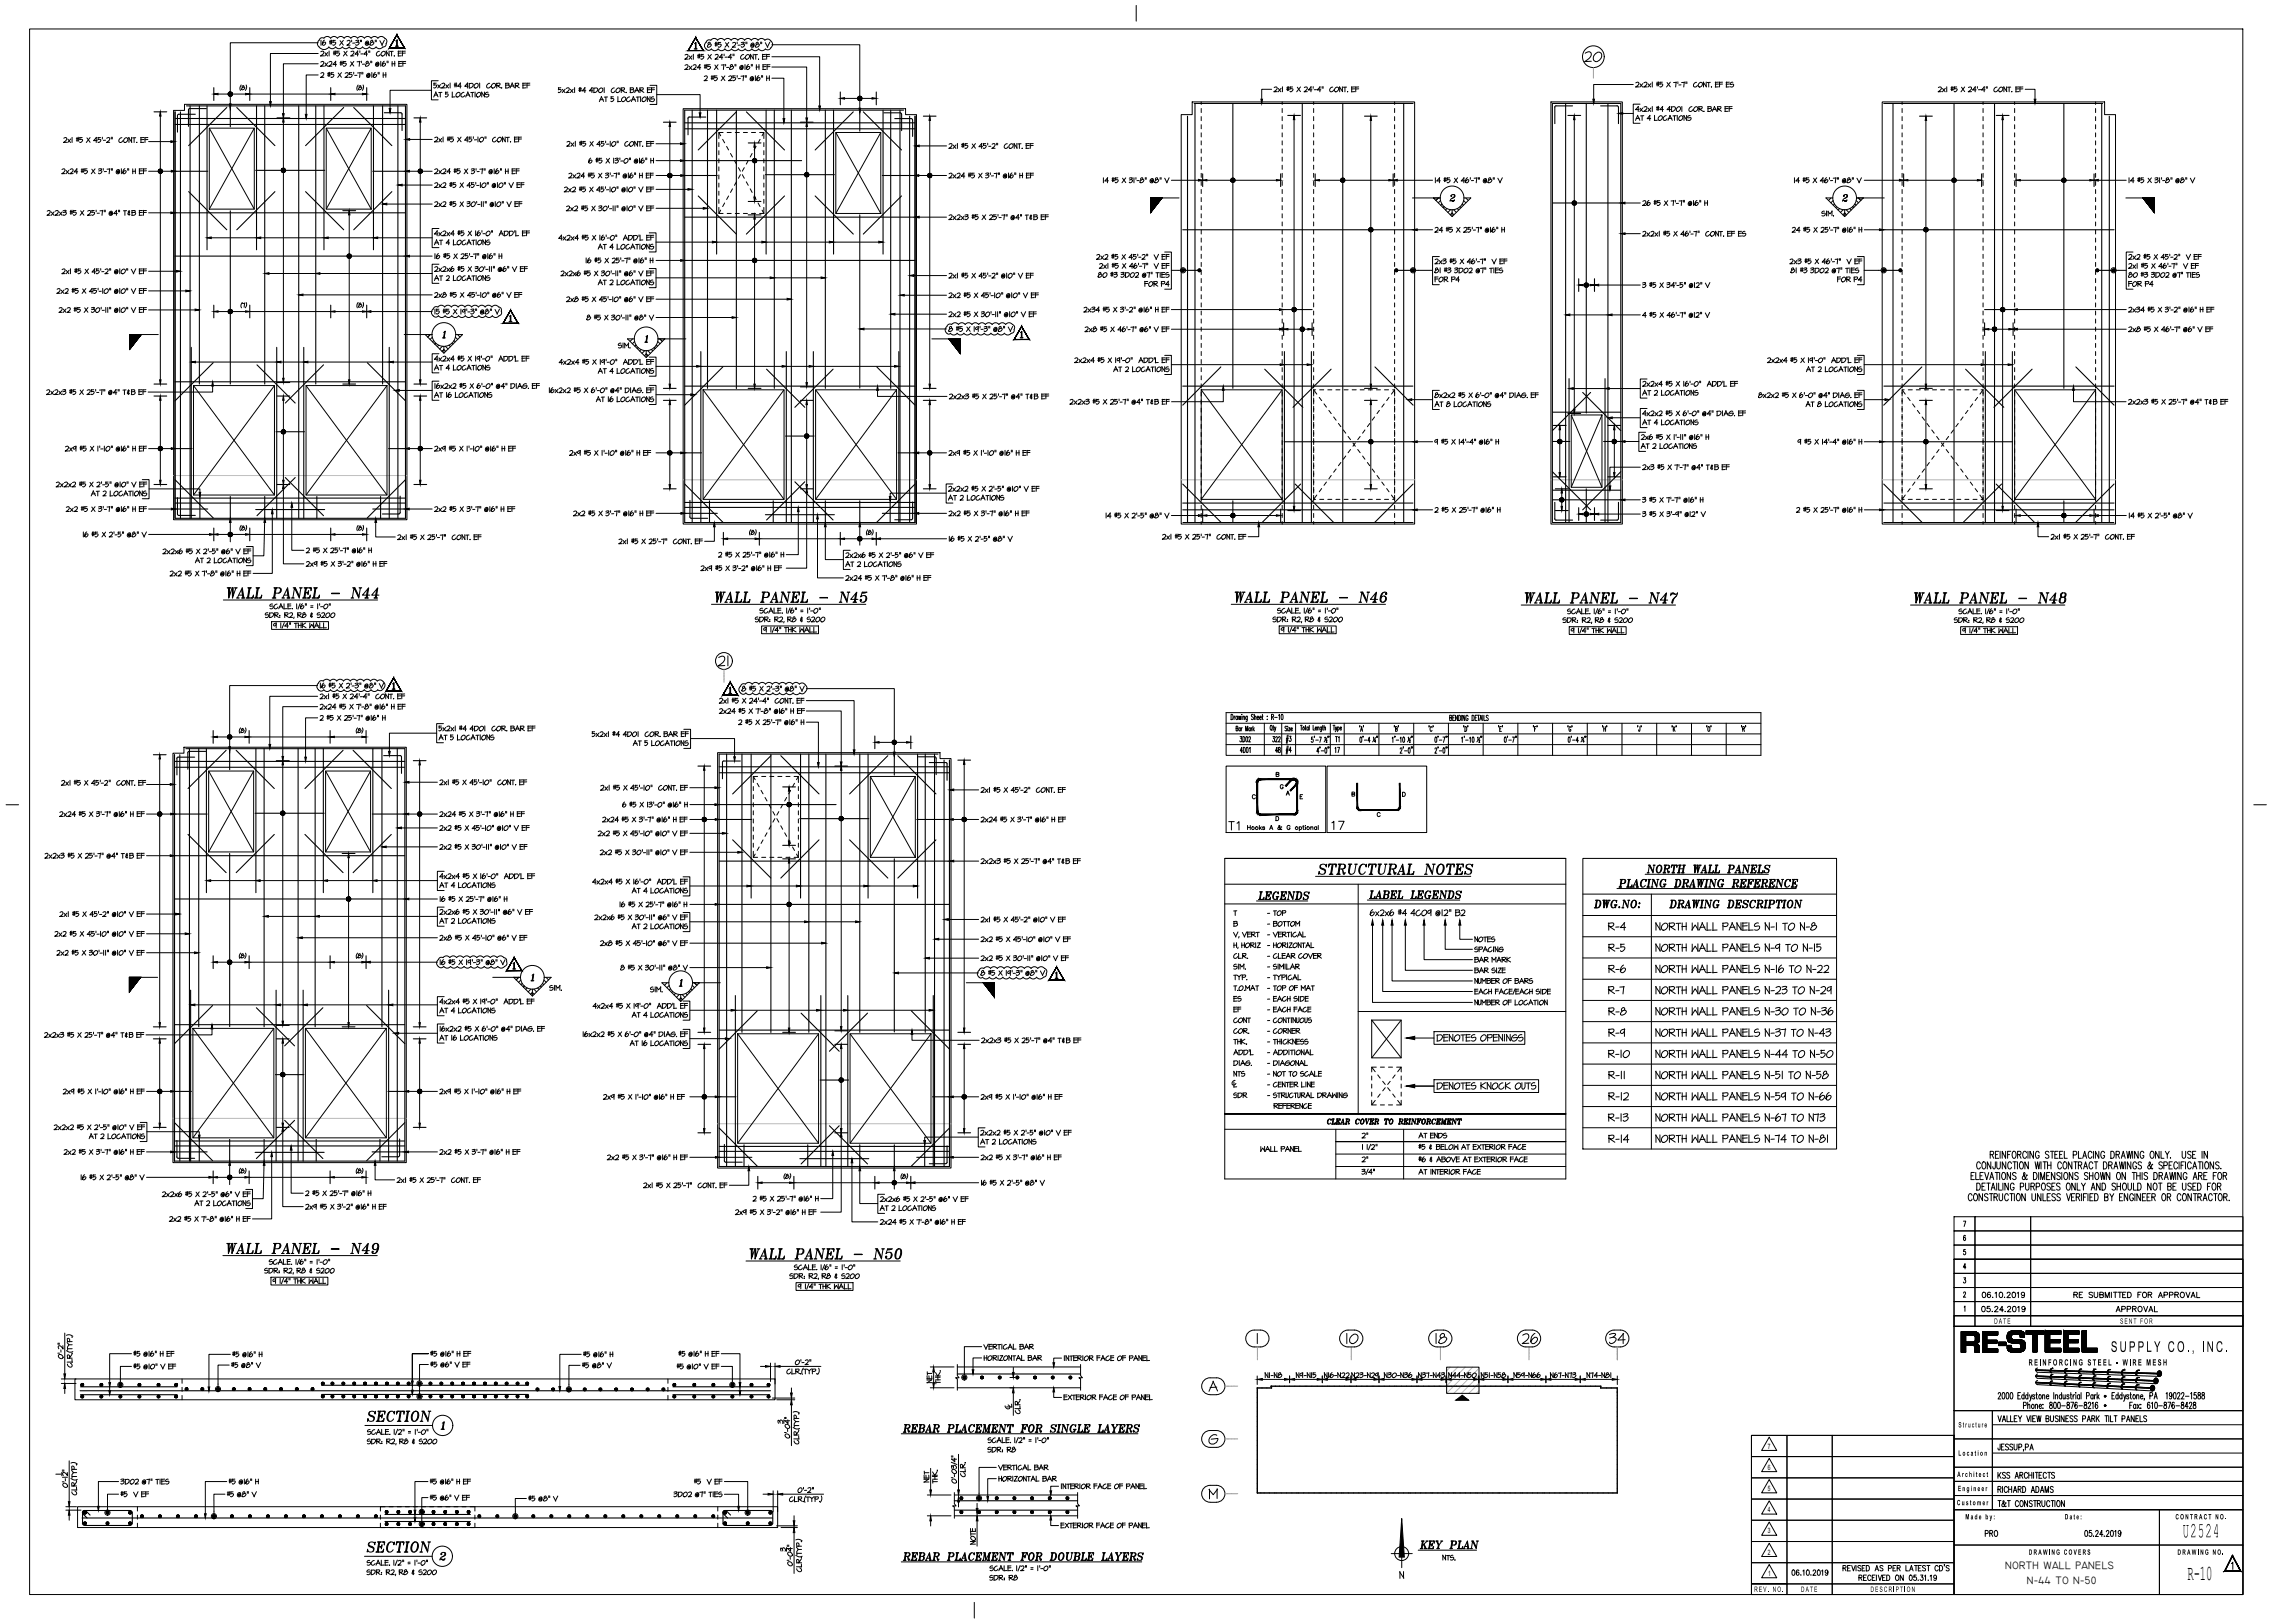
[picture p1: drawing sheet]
<svg xmlns="http://www.w3.org/2000/svg" width="1067mm" height="762mm" viewBox="0 0 1067 762" stroke-linecap="round" stroke-linejoin="round" font-family="sans-serif">
<defs><g id="words">
<g font-size="10">
<text x="1025" y="722">U2524</text>
<text x="1027" y="742">R-10</text>
</g>
<text font-size="6.9" x="991" y="635">SUPPLY CO., INC.</text>
<g font-size="5.1">
<text x="942" y="736">NORTH WALL PANELS</text>
<text x="952" y="744">N-44 TO N-50</text>
</g>
<text font-size="4.1" x="952" y="641">REINFORCING STEEL - WIRE MESH</text>
<g font-size="3.5">
<text x="936" y="622">DATE</text>
<text x="995" y="622">SENT FOR</text>
<text x="830" y="680">7</text>
<text x="919" y="683">Location</text>
<text x="830" y="690">6</text>
<text x="919" y="693">Architect</text>
<text x="830" y="700">5</text>
<text x="919" y="700">Engineer</text>
<text x="919" y="707">Customer</text>
<text x="830" y="710">4</text>
<text x="923" y="713">Made by:</text>
<text x="969" y="713">Date:</text>
<text x="1021" y="713">CONTRACT NO.</text>
<text x="830" y="720">3</text>
<text x="830" y="730">2</text>
<text x="953" y="730">DRAWING COVERS</text>
<text x="1022" y="730">DRAWING NO.</text>
<text x="830" y="740">1</text>
<text x="824" y="747">REV. NO.</text>
<text x="846" y="747">DATE</text>
<text x="878" y="747">DESCRIPTION</text>
</g>
</g></defs>
<!-- layer: 0-35 -->
<g fill="none" stroke="#000" stroke-width=".47">
<path d="M82 52h5v-3h104v195h-109zM321 51h104v3h5v192h-109zM560 48h104v198h-109v-192h5zM728 48h34v198h-34zM884 48h104v6h5v192h-109zM98 60h21v38h-21zM153 60h21v38h-21zM392 62h22v38h-22zM553 127h1M665 127h1M882 127h1M994 127h1"/>
<path d="M91 181h38v51h-38zM144 181h38v51h-38zM330 183h38v51h-38zM383 183h38v51h-38zM564 183h38v51h-38zM738 195h14v34h-14zM946 183h38v51h-38zM81 354h5v-3h105v195h-110zM337 353h104v3h6v192h-110zM98 362h21v38h-21zM153 362h21v38h-21zM409 365h21v38h-21z"/>
<path d="M755 434l3-1-1 2h-2l3 2M755 433v4M760 435h-1M763 433v4M763 433l-2 2h2M777 433l3 4M778 433v4M779 433v4M781 434l1-1a1.7 1.7 0 0 1 1 3 1.7 1.7 0 0 1-3 0zM784 434l2-1v2h-2l3 2M784 433v4M788 434v3"/>
<path d="M789 433l-2 1M790 433v4M792 433v4M792 435h-2M795 433v4M797 433v4M797 437l-1-3-2 3M799 433l2 4M799 433l-1 4M801 435h-3M802 433v4M804 437h-3"/>
<path d="M804 433v4M806 437h-2M809 434h2v1h-2M809 433v4M813 433l2 4M813 433l-1 4M815 435h-3M815 433l3 4M816 433v4M817 433v4M818 433v4M820 433h-2"/>
<path d="M820 435h-2M820 437h-2M821 433v4M823 437h-2M826 433l-2 1v1h2a1.4 1.4 0 0 1 0 2 1.4 1.4 0 0 1-2 0M829 433l2 4M829 433v4M831 433v4M833 435h-1M834 433v4M838 434v3M839 433l-2 1"/>
<path d="M841 434l1-1a1.7 1.7 0 0 1 0 3 1.7 1.7 0 0 1-2 0zM845 433l2 4M845 433v4M847 433v4M850 435h-2M851 435l1-1 1 1-1 1-1 1-1-1zM852 434l-1-1v1v1M755 443h3l-1 2h-2l3 2M755 453h3l-1 2h-2l3 2M755 443v4M755 453v4M760 445h-1"/>
<path d="M760 455h-1M761 445h2a1.4 1.4 0 0 1-1 1 1.4 1.4 0 0 1-1 0M761 443v2M762 453a2.3 2.3 0 0 0-1 4l2-1v-1l-1-1-1 2M763 443h-2M777 443l3 4M777 453l3 4M778 443v4M778 453v4M779 443v4M779 453v4M781 444l1-1a1.7 1.7 0 0 1 1 3 1.7 1.7 0 0 1-3 0z"/>
<path d="M781 454l1-1a1.7 1.7 0 0 1 1 3 1.7 1.7 0 0 1-3 0zM784 443l2 1v1h-2l3 2M784 453h2v2h-2l3 2M784 443v4M784 453v4M788 443v4M788 453v4M789 443h-2M789 453h-2M790 443v4M790 453v4M792 443v4"/>
<path d="M792 453v4M792 445h-2M792 455h-2M795 443v4M795 453v4M797 443v4M797 453v4M797 447l-1-3-2 3M797 457l-1-3-2 3M799 443l2 4M799 453l2 4M799 443l-1 4"/>
<path d="M799 453l-1 4M801 445h-3M801 455h-3M802 443v4M802 453v4M804 447h-3M804 457h-3M804 443v4M804 453v4M806 447h-2M806 457h-2M809 443l2 1v1h-2"/>
<path d="M809 453l2 1v1h-2M809 443v4M809 453v4M813 443l2 4M813 453l2 4M813 443l-1 4M813 453l-1 4M815 445h-3M815 455h-3M815 443l3 4M815 453l3 4M816 443v4"/>
<path d="M816 453v4M817 443v4M817 453v4M818 443v4M818 453v4M820 443h-2M820 445h-2M820 447h-2M820 453h-2M820 455h-2M820 457h-2M821 443v4"/>
<path d="M821 453v4M823 447h-2M823 457h-2M826 443l-2 1v1h2a1.4 1.4 0 0 1 0 2 1.4 1.4 0 0 1-2-1M826 453l-2 1v1h2a1.4 1.4 0 0 1 0 2 1.4 1.4 0 0 1-2-1M829 443l2 4M829 453l2 4M829 443v4M829 453v4M831 443v4M831 453v4M833 445h-1"/>
<path d="M833 455h-1M834 453v4M836 443v4M836 443l-2 1v1h1l1-1M837 453a2.3 2.3 0 0 0-1 4l1-1v-1l-1-1-1 2M839 443v4M841 443h-3M841 453v4M842 444l1-1a1.7 1.7 0 0 1 1 3 1.7 1.7 0 0 1-3 0zM842 453h-2M844 454l1-1a1.7 1.7 0 0 1 0 3 1.7 1.7 0 0 1-2 0zM847 443l2 4"/>
<path d="M847 443v4M848 453l3 4M848 453v4M849 443v4M850 453v4M851 445h-2M852 443v4M853 455h-2M853 445h2a1.3 1.3 0 0 1 0 1 1.3 1.3 0 0 1-2 0M853 443v2M853 454l2-1 1 1-3 3h3M855 443h-2"/>
<path d="M857 454l1-1 1 1-3 3h3M644 479h14v18h-14zM755 463h3l-1 2h-2l3 2M755 473h3l-1 2h-2l3 1M755 463v4M755 473v4M760 465h-1M760 475h-1M761 475l2-1 1 1-1 1-1 1-1-1zM762 463v4M763 474v-1h-1l-1 1 1 1M763 463h-2"/>
<path d="M777 463l3 4M777 473l3 3M778 463v4M778 473v4M779 463v4M779 473v3M781 464l1-1a1.7 1.7 0 0 1 1 3 1.7 1.7 0 0 1-3 0zM781 474l1-1a1.7 1.7 0 0 1 1 3 1.7 1.7 0 0 1-3 0zM784 463h2v2h-2l3 2M784 473h2v2l-2-1 3 2M784 463v4M784 473v4"/>
<path d="M788 463v4M788 473v4M789 463h-2M789 473h-2M790 463v4M790 473v4M792 463v4M792 473v3M792 465h-2M792 475h-2M795 463v4M795 473v4"/>
<path d="M797 463v4M797 473v4M797 467l-1-3-2 3M797 476l-1-2-2 3M799 463l2 4M799 473l2 3M799 463l-1 4M799 473l-1 4M801 465h-3M801 475h-3M802 463v4M802 473v4"/>
<path d="M804 467h-3M804 476l-3 1M804 463v4M804 473v4M806 467h-2M806 476l-2 1M809 463l2 1v1h-2M809 473l2 1v1l-2-1M809 463v4M809 473v4M813 463l2 4M813 473l2 3"/>
<path d="M813 463l-1 4M813 473l-1 4M815 465h-3M815 475h-3M815 463l3 4M815 473l3 3M816 463v4M816 473v4M817 463v4M817 473v3M818 463v4M818 473v4"/>
<path d="M820 463h-2M820 465h-2M820 467h-2M820 473h-2M820 474l-2 1M820 476l-2 1M821 463v4M821 473v4M823 467h-2M823 476l-2 1M826 463l-2 1v1h2a1.4 1.4 0 0 1 0 2 1.4 1.4 0 0 1-2-1M826 473l-2 1 2 1a1.4 1.4 0 0 1 0 1 1.4 1.4 0 0 1-2 0"/>
<path d="M829 463l2 4M829 473l2 3M829 463v4M829 473v4M831 463v4M831 473v3M833 465h-1M833 475h-1M834 473h2l-1 1M834 475h2a1.4 1.4 0 0 1-1 1 1.4 1.4 0 0 1-1 0M834 464l1-1 1 1-2 3h2M837 463h2l-1 1"/>
<path d="M837 465h2a1.4 1.4 0 0 1-1 1 1.4 1.4 0 0 1-1 0M837 474l2-1a1.7 1.7 0 0 1 0 3 1.7 1.7 0 0 1-2 0zM843 463v4M843 473v4M844 463h-2M844 473h-2M845 464l1-1a1.7 1.7 0 0 1 1 3 1.7 1.7 0 0 1-3 0zM846 474l1-1a1.7 1.7 0 0 1 0 3 1.7 1.7 0 0 1-2 0zM850 463l2 4M850 463v4M850 473l3 3M851 473v4"/>
<path d="M852 463v4M852 473v3M854 465h-1M855 475h-2M855 464l2-1v1l-2 3h2M855 473h2v1M855 475h3a1.4 1.4 0 0 1-1 1 1.4 1.4 0 0 1-2 0M860 473a2.3 2.3 0 0 0-1 4l1-1 1-1-1-1-2 2M860 463v4M860 463l-2 1v1h1l1-1M91 483h38v51h-38zM143 483h38v51h-38z"/>
<path d="M346 485h38v52h-38zM399 485h38v52h-38zM755 493h3l-1 2-2-1 3 2M755 483h3l-1 2-2-1 3 2M755 493v4M755 483v4M760 495h-1M760 485h-1M761 493v4M763 483v4M763 483l-2 1v1h1l1-1M763 494l1-1a1.7 1.7 0 0 1 1 3 1.7 1.7 0 0 1-3 0z"/>
<path d="M777 483l3 3M777 493l3 3M778 483v4M778 493v4M779 483v3M779 493v3M781 484l1-1a1.7 1.7 0 0 1 1 3 1.7 1.7 0 0 1-3 0zM781 494l1-1a1.7 1.7 0 0 1 1 3 1.7 1.7 0 0 1-3 0zM784 483h2v2l-2-1 3 2M784 493h2v2l-2-1 3 2M784 483v4M784 493v4"/>
<path d="M788 483v4M788 493v4M789 483h-2M789 493h-2M790 483v4M790 493v4M792 483v3M792 493v3M792 485h-2M792 495h-2M795 483v4M795 493v4"/>
<path d="M797 483v4M797 493v4M797 486l-1-2-2 3M797 496l-1-2-2 3M799 483l2 3M799 493l2 3M799 483l-1 4M799 493l-1 4M801 485h-3M801 495h-3M802 483v4M802 493v4"/>
<path d="M804 486l-3 1M804 496l-3 1M804 483v4M804 493v4M806 486l-2 1M806 496l-2 1M809 483l2 1v1l-2-1M809 493h2v2l-2-1M809 483v4M809 493v4M813 483l2 3M813 493l2 3"/>
<path d="M813 483l-1 4M813 493l-1 4M815 485h-3M815 495h-3M815 483l3 3M815 493l3 3M816 483v4M816 493v4M817 483v3M817 493v3M818 483v4M818 493v4"/>
<path d="M820 483h-2M820 484l-2 1M820 486l-2 1M820 493h-2M820 494l-2 1M820 496l-2 1M821 483v4M821 493v4M823 486l-2 1M823 496l-2 1M826 483l-2 1 2 1a1.4 1.4 0 0 1 0 1 1.4 1.4 0 0 1-2 0M826 493h-2v1l2 1a1.4 1.4 0 0 1 0 1 1.4 1.4 0 0 1-2 0"/>
<path d="M829 483l2 3M829 493l2 3M829 483v4M829 493v4M831 483v3M831 493v3M833 485h-1M833 495h-1M834 483h2l-1 1M834 485h2a1.4 1.4 0 0 1-1 1 1.4 1.4 0 0 1-1 0M836 493v4M836 493l-2 2h2"/>
<path d="M838 483v4M839 483h-3M839 493v4M839 493l-2 2h2M842 483v4M843 493v4M843 483h-2M844 493h-2M845 484l1-1a1.7 1.7 0 0 1 0 3 1.7 1.7 0 0 1-2 0zM845 494l2-1a1.7 1.7 0 0 1 0 3 1.7 1.7 0 0 1-3 0zM849 483l3 3M849 483v4"/>
<path d="M850 493l2 3M850 493v4M851 483v3M852 493v3M854 485h-2M854 495h-1M855 494l2 1a1.4 1.4 0 0 1-1 1 1.4 1.4 0 0 1-1 0M855 493v2M856 483v4M856 483l-2 2h3M857 493h-2M857 483h2l-1 1"/>
<path d="M857 485h2a1.4 1.4 0 0 1 0 1 1.4 1.4 0 0 1-2 0M858 494l2-1a1.7 1.7 0 0 1 0 3 1.7 1.7 0 0 1-2 0zM755 503h3l-1 2-2-1 3 2M755 513h3l-1 1h-2l3 2M755 503v3M755 513v3M760 505h-1M760 515h-1M761 503v3M761 513v3M762 514l2-1 1 1-3 2h3M763 503v3"/>
<path d="M777 503l3 3M777 513l3 3M778 503v3M778 513v3M779 503v3M779 513v3M781 504l1-1a1.7 1.7 0 0 1 1 3 1.7 1.7 0 0 1-3 0zM781 514l1-1a1.7 1.7 0 0 1 1 3 1.7 1.7 0 0 1-3 0zM784 503h2v2l-2-1 3 2M784 513h2v1h-2l3 2M784 503v3M784 513v3"/>
<path d="M788 503v3M788 513v3M789 503h-2M789 513h-2M790 503v3M790 513v3M792 503v3M792 513v3M792 505h-2M792 515h-2M795 503v3M795 513v3"/>
<path d="M797 503v3M797 513v3M797 506l-1-2-2 2M797 516l-1-2-2 2M799 503l2 3M799 513l2 3M799 503l-1 3M799 513l-1 3M801 505h-3M801 515h-3M802 503v4M802 513v4"/>
<path d="M804 506h-3M804 516h-3M804 503v4M804 513v4M806 506h-2M806 516h-2M809 503h2v2l-2-1M809 513h2v1h-2M809 503v3M809 513v3M813 503l2 3M813 513l2 3"/>
<path d="M813 503l-1 3M813 513l-1 3M815 505h-3M815 515h-3M815 503l3 3M815 513l3 3M816 503v3M816 513v3M817 503v3M817 513v3M818 503v3M818 513v3"/>
<path d="M820 503h-2M820 504l-2 1M820 506h-2M820 513h-2M820 514h-2M820 516h-2M821 503v4M821 513v4M823 506h-2M823 516h-2M826 503h-2v1l2 1a1.4 1.4 0 0 1 0 1 1.4 1.4 0 0 1-2 0M826 513h-2v1l2 1a1.4 1.4 0 0 1 0 1 1.4 1.4 0 0 1-2 0"/>
<path d="M829 503l2 3M829 513l2 3M829 503v3M829 513v3M831 503v3M831 513v3M833 505h-1M833 515h-1M834 504l2 1a1.4 1.4 0 0 1-1 1 1.4 1.4 0 0 1-1 0M834 514h2a1.4 1.4 0 0 1-1 2 1.4 1.4 0 0 1-1 0M834 503v2M834 513v1"/>
<path d="M835 503h-1M835 513h-1M837 503v3M838 513v3M839 513l-2 1-1 1h1l1-1M841 503v3M842 503h-2M842 513v3M843 504l2-1a1.7 1.7 0 0 1 0 3 1.7 1.7 0 0 1-3 0zM843 513h-2M845 514l1-1a1.7 1.7 0 0 1 0 3 1.7 1.7 0 0 1-2 0zM848 503l2 3"/>
<path d="M848 503v3M849 513l3 3M850 513v3M850 503v3M851 513v3M852 505h-1M853 504h2a1.4 1.4 0 0 1 0 2 1.4 1.4 0 0 1-2 0M853 503v2M854 515h-2M855 503h-2M856 513a2.3 2.3 0 0 0-1 3h1l1-2h-1l-2 2M857 505l1-1v1v1h-2z"/>
<path d="M858 504v-1h-1l-1 1 1 1M859 513a2.3 2.3 0 0 0-1 3h1l1-2h-1l-2 2M575 523h160v31h-160zM627 536h108h-108M755 523h3l-1 1h-2l3 2M755 533h3l-1 1h-2l3 2M755 523v3M755 533v3M760 525h-1M760 535h-1M761 523v3M761 533v3"/>
<path d="M762 523h2l-1 1M762 524h2a1.4 1.4 0 0 1 0 2 1.4 1.4 0 0 1-2 0M764 533v3M764 533l-2 2h3M777 523l3 3M777 533l3 3M778 523v3M778 533v3M779 523v3M779 533v3M781 524l1-1a1.7 1.7 0 0 1 1 3 1.7 1.7 0 0 1-3 0zM781 534l1-1a1.7 1.7 0 0 1 1 3 1.7 1.7 0 0 1-3-1z"/>
<path d="M784 523h2v1h-2l3 2M784 533h2v1h-2l3 2M784 523v3M784 533v3M788 523v3M788 533v3M789 523h-2M789 533h-2M790 523v3M790 533v3M792 523v3M792 533v3"/>
<path d="M792 525h-2M792 535h-2M795 523v3M795 533v3M797 523v3M797 533v3M797 526l-1-2-2 2M797 536l-1-2-2 2M799 523l2 3M799 533l2 3M799 523l-1 3M799 533l-1 3"/>
<path d="M801 525h-3M801 535h-3M802 523v4M802 533v4M804 526h-3M804 536h-3M804 523v4M804 533v4M806 526h-2M806 536h-2M809 523h2v1h-2M809 533h2v1h-2"/>
<path d="M809 523v3M809 533v3M813 523l2 3M813 533l2 3M813 523l-1 3M813 533l-1 3M815 525h-3M815 535h-3M815 523l3 3M815 533l3 3M816 523v3M816 533v3"/>
<path d="M817 523v3M817 533v3M818 523v3M818 533v3M820 523h-2M820 524h-2M820 526h-2M820 533h-2M820 534h-2M820 536h-2M821 523v4M821 533v4"/>
<path d="M823 526h-2M823 536h-2M826 523h-2v1l2 1a1.4 1.4 0 0 1 0 1 1.4 1.4 0 0 1-2 0M826 533h-2v1h2a1.4 1.4 0 0 1 0 2 1.4 1.4 0 0 1-2 0M829 523l2 3M829 533l2 3M829 523v3M829 533v3M831 523v3M831 533v3M833 525h-1M833 535h-1"/>
<path d="M835 523a2.3 2.3 0 0 0-1 3h2v-2h-1l-1 2M835 533v3M836 533h-2M838 533v3M838 533l-2 2h3M838 523v3M839 523h-2M842 523v3M842 533v3M843 523h-2M843 533h-2M845 524l1-1a1.7 1.7 0 0 1 0 3 1.7 1.7 0 0 1-2 0z"/>
<path d="M845 534l1-1a1.7 1.7 0 0 1 0 3 1.7 1.7 0 0 1-2-1zM849 523l3 3M849 533l3 3M850 523v3M850 533v3M851 523v3M851 533v3M854 523l-1 3M854 535h-2M854 523h-2M855 523h2l-1 1M855 524h2a1.4 1.4 0 0 1-1 2 1.4 1.4 0 0 1-1 0"/>
<path d="M855 534h1l1 1-1 1h-1h-1zM856 534v-1h-1v1M858 533v3M627 542h108M627 548h108M35 647h329v10h-329zM57 648v1M102 650v1M267 650v1M344 648v1M450 641v5v1h-1h1v6M450 642h57"/>
<path d="M450 652h57M453 644v2M507 641v5l1 1h-1v6M590 652v49zM590 646v4M590 652h.1M590 658h.1M590 656h.1M590 654h.1M593 652h.1M593 648h10M594 644v3"/>
<path d="M595 652h.1M595 644v3l-1-2M596 644v3M597 651h.1M597 651v1h-7M598 646h-1M598 645l2 2M598 644v3M599 651h.1M600 644v3M600 646l1-1 1 1-1 1h-1zM601 651h.1"/>
<path d="M601 645v1M603 651h.1M606 646v3M606 651h.1M608 648h11M608 651h.1M609 644v3M610 644v3l-1-2M610 651h.1M612 644v3M612 645l-2 1h1l1-1M613 651h.1"/>
<path d="M613 646h-1M614 651h.1M614 644v3M615 644v3l-1-2M616 644v3M616 651h.1M616 645l2 1-1 1h-1M617 644v2M618 645h-2M618 651h.1M621 646v3M621 651h.1"/>
<path d="M622 644v3M623 644v3l-1-2M623 648h9M623 651h.1M624 644v3M624 651h.1M625 644a1.3 1.3 0 0 0 0 2 1.3 1.3 0 0 0 0 1l1-1v-1l-2 1M627 651h.1M628 646h-1M628 645l2 2M628 644v3M629 651h.1"/>
<path d="M629 644v3M630 645h1l-1 2h1M631 651h.1M632 645h1l-1 2h1M634 651h.1M634 646v3M635 645l1 2M635 644v3M636 644v3M637 645h1l-2 2h2M637 648h8M637 651h.1"/>
<path d="M638 645h2h-1M639 646h1a.9 .9 0 0 1 0 1 1.1 1.1 0 0 1-2-1M639 651h.1M642 646h-1M642 651h.1M642 644v3M643 644v3l-1-2M644 645h1l-1 2h1M644 651h.1M645 651h.1M647 644v3M647 645h-1v1l1-1"/>
<path d="M648 646v3M648 651h.1M650 648h13M650 645l1 2M650 651h.1M650 644v3M651 644v3M652 645h1h-1M652 646h1a.9 .9 0 0 1 0 1 .9 .9 0 0 1-1-1M652 651h.1M655 651h.1M656 651h.1"/>
<path d="M657 646h-1M658 644v3M658 651h.1M659 644v3l-1-2M659 645h2h-1M659 646h2a.9 .9 0 0 1-1 1 .9 .9 0 0 1-1-1M660 651h.1M662 644a1.3 1.3 0 0 0-1 2 1.3 1.3 0 0 0 1 1l1-1v-1l-2 1M663 651h.1M665 646v3M665 651h.1M666 651h.1"/>
<path d="M666 644v3M667 644v3l-1-2M668 648h9M668 645h1M668 646h1a1 1 0 0 1 0 1 1 1 0 0 1-1-1M668 651h.1M671 644v3M671 651h.1M671 645h-1M673 646h-2M673 645l1 2M673 644v3"/>
<path d="M673 651h.1M674 644v3M676 651h.1M676 644v3M676 644l-1 2h1M677 651h.1M677 645h1M677 646h1v1l-1-1M679 646v3M679 651h.1M679 642h15v12h-15zM680 644v3"/>
<path d="M681 648h11M681 651h.1M682 644v3l-2-2M683 644v3M683 644l-1 2h2M684 651h.1M685 644v3M685 644l-1 2h2M686 651h.1M687 651h.1M687 646h-1M688 644v3"/>
<path d="M689 644v3l-1-2M689 645l2 1-1 1h-1M689 651h.1M690 644v2M691 645h-2M692 651h.1M694 646v3M694 651h.1M695 645l2 2M696 644v3M697 648h9M697 644v3"/>
<path d="M697 651h.1M697 645l2 1-1 1h-1M697 644v2M698 651h.1M698 645h-1M699 644v3M700 651h.1M701 646h-1M701 645l2 2M702 644v3M702 651h.1M703 644v3"/>
<path d="M703 645l2 1-1 1h-1M703 644v2M705 645h-2M705 651h.1M705 646l1-1 1 1-1 1h-1zM706 645v1M707 651h.1M708 646v3M708 651h.1M710 648h13M710 651h.1M711 644v3"/>
<path d="M712 644v3l-1-2M713 645l1 1-1 1M713 644v2M713 651h.1M714 645h-1M715 651h.1M716 644v3M716 645l-2 1h1l1-1M717 646h-1M718 651h.1M718 644v3M719 651h.1"/>
<path d="M719 644v3l-1-2M721 644a1.3 1.3 0 0 0-1 2 1.3 1.3 0 0 0 0 1l1-1v-1l-1 1M721 651h.1M723 644a1.3 1.3 0 0 0-1 2 1.3 1.3 0 0 0 0 1l1-1v-1l-1 1M723 651h.1M726 646v3M726 651h.1M728 645l1 2M728 644v3M728 648h12M728 651h.1M729 651h.1"/>
<path d="M729 644v3M731 644a1.3 1.3 0 0 0-1 2 1.3 1.3 0 0 0 1 1v-1v-1l-1 1M731 651h.1M733 644v3M733 645h-1M734 651h.1M734 646h-1M735 645l1 2M735 644v3M736 644v3M736 651h.1M738 644v3"/>
<path d="M738 645h-1M738 645h2h-1M738 646h2l-1 1-1-1M739 651h.1M740 651h.1M742 646v3M742 651h.1M744 648h13M744 651h.1M745 645l2 2M745 644v3M746 644v3"/>
<path d="M747 651h.1M748 644v3M748 645h-1M749 651h.1M750 646h-1l1-2v3M752 651v1h7M752 646h-1M752 651h-155M752 651h.1M752 645l2 2M752 644v3M753 644v3"/>
<path d="M754 646l1-1 1 1-2 1zM754 652h.1M755 645l-1 1M756 644v3M757 652h.1M759 654h.1M759 652v49M759 658h.1M759 657h.1M759 655h.1M759 646v4M590 679h.1"/>
<path d="M590 676h.1M590 674h.1M590 672h.1M590 670h.1M590 667h.1M590 665h.1M590 663h.1M590 661h.1M759 679h.1M759 676h.1M759 674h.1M759 672h.1"/>
<path d="M759 670h.1M759 667h.1M759 665h.1M759 663h.1M759 661h.1M590 699h.1M590 697h.1M590 694h.1M590 692h.1M590 690h.1M590 688h.1M590 685h.1"/>
<path d="M590 683h.1M590 681h.1M759 699h.1M759 697h.1M759 694h.1M759 692h.1M759 690h.1M759 688h.1M759 685h.1M759 683h.1M759 681h.1M36 707h329v10h-329z"/>
<path d="M50 708v1M100 710v1M198 711v3M242 710v1M351 708v1M448 701v5l1 1h-2l1 1v5M448 702h58M448 712h58M460 701v1M506 701v5l1 1h-2l1 1v5M590 701h169M592 701h.1"/>
<path d="M594 701h.1M596 701h.1M598 701h.1M599 701h.1M602 701h.1M604 701h.1M607 701h.1M609 701h.1M610 701h.1M612 701h.1M615 701h.1M617 701h.1"/>
<path d="M619 701h.1M620 701h.1M623 701h.1M625 701h.1M628 701h.1M630 701h.1M631 701h.1M633 701h.1M636 701h.1M638 701h.1M640 701h.1M641 701h.1"/>
<path d="M644 701h.1M646 701h.1M648 701h.1M651 701h.1M652 701h.1M654 701h.1M657 701h.1M659 701h.1M661 701h.1M662 701h.1M665 701h.1M667 701h.1"/>
<path d="M669 701h.1M672 701h.1M673 701h.1M675 701h.1M678 701h.1M680 701h.1M682 701h.1M683 701h.1M686 701h.1M688 701h.1M690 701h.1M693 701h.1"/>
<path d="M694 701h.1M696 701h.1M699 701h.1M701 701h.1M703 701h.1M704 701h.1M707 701h.1M709 701h.1M711 701h.1M714 701h.1M715 701h.1M717 701h.1"/>
<path d="M720 701h.1M722 701h.1M724 701h.1M725 701h.1M728 701h.1M730 701h.1M732 701h.1M735 701h.1M736 701h.1M738 701h.1M741 701h.1M743 701h.1"/>
<path d="M745 701h.1M748 701h.1M750 701h.1M753 701h.1M755 701h.1M757 701h.1M759 701h-169"/>
<circle cx="555" cy="127" r="1.2"/>
<circle cx="663" cy="127" r="1.2"/>
<circle cx="884" cy="127" r="1.2"/>
<circle cx="992" cy="127" r="1.2"/>
<circle cx="57" cy="650" r="1.2"/>
<circle cx="102" cy="652" r="1.2"/>
<circle cx="197" cy="650" r="1.2"/>
<circle cx="197" cy="656" r="1.2"/>
<circle cx="267" cy="652" r="1.2"/>
<circle cx="344" cy="650" r="1.2"/>
<circle cx="453" cy="647" r="1.2"/>
<circle cx="655" cy="646" r="1"/>
<circle cx="692" cy="646" r="1"/>
<circle cx="50" cy="710" r="1.2"/>
<circle cx="100" cy="712" r="1.2"/>
<circle cx="198" cy="716" r="1.2"/>
<circle cx="198" cy="710" r="1.2"/>
<circle cx="242" cy="712" r="1.2"/>
<circle cx="351" cy="710" r="1.2"/>
<circle cx="460" cy="703" r="1.2"/>
</g>
<!-- layer: 0 -->
<g fill="none" stroke="#000" stroke-width=".47">
<path d="M546 93l-6 7v-7h14M663 93h13M673 93h.1M675 93l-1 1M676 94l-1 1M677 96h-1M678 97h.1M679 98v1M681 98l-1 2M681 92h.1M681 92a1 1 0 0 1 1-1 1 1 0 0 1 1 1l-2 1v2M683 98l1 2"/>
<path d="M683 91v1l-1 1M683 94h-2M683 94v1l-2-1h2M683 92v1M684 98l1 1M686 97h.1M687 96h.1M687 94l1 1M688 93l1 1M690 93h1M857 93h.1M860 93l-1 1"/>
<path d="M861 94l-1 1M861 96h.1M862 97h.1M864 98l-1 1M865 98l-1 2M866 92h.1M866 92a1 1 0 0 1 1-1 1 1 0 0 1 0 1l-2 2v1M867 98l1 2M867 91v1l-1 1M867 94h-2M867 94v1l-1-1h1M867 92v1"/>
<path d="M869 98v1M870 97h.1M871 96h.1M872 94l1 1M872 93h13M873 93l1 1M875 93h.1M998 93h13v7l-5-7M681 101l1-1 1 1M865 101l1-1 1 1M550 127h3M666 127h7"/>
<path d="M875 127h7M995 127h3M66 157l-5 7v-7h13M190 157h13M200 157h.1M202 157l-1 1M203 158l-1 1M204 160h-1M208 159h1M208 156l1-1v4M208 159h.1M208 158v1"/>
<path d="M208 159l1-3-1 3M209 158v1M209 159h.1M213 160h1M214 158l1 1M215 157l1 1M217 157h.1M295 159h.1M297 159l-1 1M303 158l1-1v4M309 159h13M310 159l1 1"/>
<path d="M312 159h.1M438 159h13v7l-5-7M205 161l-1 1M206 162l-1 1M208 165v-1l1 1M208 163l-2 1M209 163l1 1M211 162l1 1M212 161l1 1M298 160l-1 1M299 162l-1 1M300 163l-1 1"/>
<path d="M301 164l-1 1M303 167v-1l1 1M303 165l-2 1M303 161h1M303 161h.1M303 160v1M303 161l1-3-1 3M304 160v1M304 161h.1M304 165l1 1M306 164l1 1M307 163l1 1"/>
<path d="M308 162l1 1M309 160l1 1M107 276h1M107 276h.1M107 276v5v-5M108 276v4l1-4M108 280l-1 1M108 276h.1M109 276v5v-5M109 276l1 4 1-4M110 280l-1 1M110 276h1"/>
<path d="M112 279h2M113 277l1 4M114 277v4M116 276h2M117 276h.1M117 276l-1 5M117 276v5M118 276h-1M120 276h2M120 276h1M121 276h.1M121 276l-1 5"/>
<path d="M121 276v5M122 276h-1M129 276h2l1 1-1 1h-2M129 276h.1M129 276l-1 5M129 276v5M130 276l-1 5M130 276h.1M131 276l1 2h-1M132 276v2M133 279h2M135 277v4"/>
<path d="M135 277l1 4M138 276h1l2 4M138 276h.1M138 276l2 4M141 276h1M141 276v5l-3-5v5M143 276h3v1v-1M143 276h.1M143 276v5M143 278h2M144 276l-1 5M144 276h.1"/>
<path d="M145 278v1M145 278h-1h1M145 277v2zM145 276h1M146 276h.1M146 276v1M147 276h2M148 276h.1M148 276l-1 5M148 276v5M149 276h-1M156 278h3z"/>
<path d="M166 276h1l2 4M166 276h.1M166 276l2 4M169 276h1M169 276l-1 5-2-5-1 5M173 277l-1 4M173 276l-1 5M174 279h-4l3-3-1 5M177 277l-1 4M177 276l-1 5M178 279h-3l2-3v5M336 278h2"/>
<path d="M336 278h1M337 278v5v-5M337 278v4l1-4M337 278h.1M338 278v5v-5M338 278h1v4l1-4M339 278h2M340 278h.1M343 279v4M343 279l1 4M346 278h1M346 278h.1"/>
<path d="M346 278l-1 5M346 278v5M347 278l-1 5M347 278h.1M349 278h2M350 278h.1M350 278l-1 5M350 278v5M351 278h-1M358 278h2l1 1v1l-3 1M358 278h.1M358 278v5"/>
<path d="M359 278l-1 5M359 278h.1M360 278l1 2-1 1M361 278v2M364 279l1 4M367 278h1l2 4M367 278h.1M368 278l2 4M370 278h1M370 278v5l-3-5v5M372 278h3v1v-1M372 278h1"/>
<path d="M373 278l-1 5M373 278h.1M374 278h-1M374 280v1M374 279v2zM374 278h1M375 278h.1M375 278v1M377 278h1M377 278h.1M377 278l-1 5M377 278v5"/>
<path d="M378 278l-1 5M378 278h.1M395 278h1l2 4M395 278h.1M396 278l2 4M398 278h1M398 278v5l-3-5v5M402 279l-1 4M402 278l-1 5M405 278h2h-2l-1 2a1.6 1.6 0 0 1 3 0 1.6 1.6 0 0 1-1 3 1.6 1.6 0 0 1-2-1h1h-1M405 278h2M406 280l1 1-1 1-1 1"/>
<path d="M580 278h2M580 278h1M581 278v5v-5M581 278v4l1-4M581 278h.1M582 278v5v-5M582 278h1v4l1-4M583 278h2M584 278h.1M587 279v4M587 279l1 4M590 278h1"/>
<path d="M590 278h.1M590 278l-1 5M590 278v5M591 278l-1 5M591 278h.1M593 278h2M594 278h.1M594 278l-1 5M594 278v5M595 278l-1 5M595 278h-1M595 278h.1"/>
<path d="M602 278h2l1 1v1l-2 1M602 278h.1M602 278v5M603 278l-1 5M603 278h.1M604 278l1 2-1 1M605 278v2M608 279l1 4M611 278h1l2 4M611 278h.1M612 278l2 4M614 278h1"/>
<path d="M614 278v5l-2-5-1 5M616 278h3v1v-1M616 278h1M617 278l-1 5M617 278h.1M618 278h-1M618 280v1M618 279v2zM618 278h1M619 278h.1M619 278v1M621 278h1"/>
<path d="M621 278h.1M621 278l-1 5M621 278v5M622 278l-1 5M622 278h.1M639 278h1l2 4M639 278h.1M640 278l2 4M642 278h1M642 278v5l-3-5v5M646 279l-1 4M646 278l-1 5"/>
<path d="M649 279l-1 1v2M650 280h1v2l-2 1M650 278a3 3 0 0 0-1 5M651 279h.1M651 278v1v-1a2.5 2.5 0 0 0-3 2 2.5 2.5 0 0 0 1 3 1.4 1.4 0 0 0 2-2 1.4 1.4 0 0 0-2-1l-1 1M716 278h2M716 278l1 1M717 278v1M717 278v5v-5M717 278v4l1-4M718 278l-1 1M718 278l1 5v-5"/>
<path d="M718 278h1v4l1-3M720 278h1M723 279v4M723 279l1 4M726 278h1M726 278v1M726 278v5M727 279l-1 4M727 278l-1 5M727 278v1M730 278h1M730 278v1"/>
<path d="M730 278v5M730 279v4M731 278l-1 5M731 278v1M738 278h3v1v2h-2M738 278l1 1M739 278l-1 5M739 279l-1 4M739 278v1M741 278v2l-1 1M741 279v1M744 279l1 4"/>
<path d="M747 278h1l2 4M747 278l1 1M748 278l2 4M750 278h1M751 279l-1 4-2-5-1 5M752 278h4l-1 2v-2M752 278l1 1M753 278v1M753 278l-1 5M753 279l-1 4M754 278l-1 1M754 280v2z"/>
<path d="M755 278l1 1M755 278v1M757 278h1M757 278v1M757 278v5M758 279l-1 4M758 278l-1 5M758 278v1M775 278h1l2 4M775 278l1 1M776 278l2 4M778 278h1"/>
<path d="M779 279l-1 4-2-5-1 5M782 279l-1 4M782 279v4M785 278l-1 2M785 279h1M787 279h-3l1-1 2 1 1-1-3 5v-1l2-2M899 278h2M899 278l1 1M900 278v5v-5M900 278v4l1-4M900 278v1M901 278v5v-5"/>
<path d="M901 278h1v4l1-3M902 278h2M903 278h.1M906 279v4M909 278h1M909 278v1M909 278l-1 5M909 279v4M910 278l-1 5M910 278v1M912 278h2M913 278v1"/>
<path d="M913 278l-1 5M913 279v4M913 278v5M914 278l-1 1M921 278h2l1 1v2h-3M921 278v1M921 278v5M922 279l-1 4M922 278l-1 5M922 278v1M923 278l1 2-1 1M924 279v1"/>
<path d="M927 279l1 4M930 278h1l2 4M930 278v1M931 278l2 4M933 278h1M933 279v4l-3-5v5M935 278h3v2v-2M935 278l1 1M936 278l-1 5M936 279l-1 4M936 278v1M937 278l-1 1"/>
<path d="M937 280v2zM937 278l1 1M938 278v1M940 278h1M940 278v1M940 278l-1 5M940 279v4M941 278l-1 5M941 278l-1 1M941 278v1M958 278h1l2 4M958 278v1"/>
<path d="M959 278l2 4M961 278h1M961 279v4l-3-5v5M965 279l-1 4M968 279h2v1h-2zM968 279v1M969 278l-1 2M969 278l1 2h-1l1 1a1.6 1.6 0 0 1-1 2 1.6 1.6 0 0 1-2-1v-1l1-1M970 279v1M105 282h72M111 281h1M112 281l2-5 1 5"/>
<path d="M113 281h2M114 281h.1M114 280v1M114 280l1 1M116 281h3v-2v2M116 281h.1M116 280v1M117 281h.1M117 280v1M119 281h-1M119 280l-1 1M119 281h4v-2l-1 2"/>
<path d="M120 281h.1M120 280v1M121 280v1M121 281h.1M123 281h-1M123 280l-1 1M128 281h2M129 281h-1M129 280l-1 1M129 281h.1M129 280v1M132 281h2"/>
<path d="M133 281h.1M133 281l2-5 1 5M135 281h1M135 281h.1M135 280v1M136 280v1M137 281h1M142 281h3l1-2-1 2M143 281h-1M143 280l-1 1M143 281h1M143 280v1"/>
<path d="M146 281h-2M146 280l-1 1M147 281h3v-2v2M147 281h.1M147 280v1M148 280v1M148 281h.1M150 281h-1M150 280l-1 1M165 281h1M171 281h2M172 281h-1"/>
<path d="M172 280v1M172 280l1 1M172 281h1M176 281h1M176 281h.1M176 280v1M177 281h.1M177 280v1M334 284h73M337 282v1M339 282l-1 1M340 283h2"/>
<path d="M341 283h.1M341 283l2-5 1 5M341 281h2M343 283h1M343 283h.1M343 282v1M344 282v1M345 283h3v-2v2M345 283h.1M345 282v1M346 283h.1M346 282v1"/>
<path d="M348 283h-1M348 282l-1 1M348 282v1M349 283h3v-2v2M349 283h.1M349 282v1M350 283h.1M350 282v1M352 283h-1M352 282l-1 1M357 283h2M358 283h-1"/>
<path d="M358 282l-1 1M358 283h1M358 282v1M362 283h1M362 283h.1M362 283l2-5 1 5M363 281h2M364 283h1M365 283h-1M365 282l-1 1M365 282v1M366 283h1"/>
<path d="M371 283h4v-2l-1 2M372 283h-1M372 282v1M372 283h1M372 282l1 1M373 280h1M374 280h-1l1 1M375 283h-1M375 282l-1 1M376 283h3v-2v2M376 283h.1M376 282v1"/>
<path d="M377 283h.1M377 282v1M379 283h-1M379 282l-1 1M379 282v1M385 281h4zM394 283h1M400 283h2M401 283h.1M401 282v1M402 283h.1M402 282v1"/>
<path d="M403 281h-4l3-3v5M404 282h.1M407 280l-1 2M578 284h73M581 282v1M583 282l-1 1M584 283h2M585 283h.1M585 283l2-5 1 5M585 281h2M587 283h1M587 283h.1"/>
<path d="M587 282v1M588 282v1M589 283h3v-2v2M590 283h-1M590 282l-1 1M590 283h.1M590 282v1M592 283h-1M592 282l-1 1M592 282v1M593 283h3v-2v2M593 283h.1"/>
<path d="M593 282v1M594 282v1M594 283h.1M596 283h-1M596 282l-1 1M601 283h2M602 283h-1M602 282v1M602 283h1M606 283h1M606 283h.1M606 283l2-5 1 5"/>
<path d="M607 281h2M608 283h1M609 283h-1M609 282l-1 1M609 282v1M610 283h1M615 283h4v-2v2M616 283h-1M616 282v1M616 283h1M616 282l1 1M617 280h1"/>
<path d="M618 280h-1l1 1M619 283h-1M619 282l-1 1M620 283h3v-2v2M620 283h.1M620 282v1M621 283h.1M621 282v1M623 283h-1M623 282l-1 1M623 282v1M629 281h4z"/>
<path d="M638 283h1M644 283h2M645 283h.1M645 282v1M646 282v1M646 283h.1M647 281h-4l3-3v5M651 281l-1 1M714 284h73M717 282v1M719 282v1M720 283h2"/>
<path d="M721 283h.1M721 283l2-5 1 5M722 282h1M723 283h1M724 283h-1M724 283h.1M725 283h3v-1v1M726 283h-1M726 283h.1M728 283h-1M728 283h.1M728 282v1"/>
<path d="M729 283h3v-1v1M730 283h-1M730 283h.1M732 283h-1M732 282v1M737 283h2M738 283h-1M738 283h.1M738 283h1M742 283h1M742 283l2-5 1 5M743 282h2"/>
<path d="M744 283h2M745 283h-1M745 283h.1M746 283h2M746 283h1M751 283h4v-1v1M752 283h.1M753 283h.1M753 281h1M754 280l-1 1h1M754 280v1M755 283h-1"/>
<path d="M755 282l-1 1M756 283h3v-1v1M757 283h-1M757 283h.1M759 283h-1M759 283h.1M759 282v1M765 281h4zM774 283h2M774 283h1M781 283h1M781 283h.1"/>
<path d="M782 283h.1M783 282h-3l3-4-1 5M786 281l-1 2M897 284h73M900 282v1M902 282l-1 1M903 283h2M903 283h1M904 283l2-5 1 5M904 282h2M906 283h1M906 283h.1"/>
<path d="M907 283h.1M908 283h3v-1v1M908 283h.1M909 283h.1M911 283h-1M911 282v1M912 283h3v-1v1M912 283h.1M913 283h.1M915 283h-1M915 282l-1 1M920 283h2"/>
<path d="M921 283h-1M921 283h1M921 283h.1M925 283h1M925 283h.1M925 283l2-5 1 5M926 282h2M927 283h1M928 283h-1M928 283h.1M929 283h1M934 283h4v-1l-1 1"/>
<path d="M935 283h-1M935 283h.1M935 283h1M936 281h1M937 280l-1 1h1M937 280v1M938 283h-1M938 282l-1 1M939 283h3v-1v1M939 283h.1M940 283h.1M942 283h-1"/>
<path d="M942 282v1M948 281h4zM957 283h1M963 283h2M964 283h.1M965 283h.1M966 282h-4l3-4v5M968 281l-1 2M968 280l-1 1 1 2M969 280l1 1-1 2M970 281l-1 2M591 419h2"/>
<path d="M592 419h.1M592 419l-1 3h2v-1v1M592 419v3M592 419h1M594 419h3v1v-1M595 419l-1 3M595 419v3M595 419h1M596 420v1zM596 419h1h-1M597 419h.1M598 419v3"/>
<path d="M599 419l-1 2v1M600 419v1a1.2 1.2 0 0 0-1-1 1.2 1.2 0 0 0-1 1v1a1.5 1.5 0 0 0 2 1v-1M601 419h3v1v-1M602 419h.1M602 419l-1 3h2l1-1-1 1M602 419v3M602 419h1M603 420v1zM603 419h1M605 419h1M605 419h.1M606 419l1 3"/>
<path d="M607 419h1zM608 419l-1 3-2-3v3M609 419h1a1.9 1.9 0 0 1 1 2 1.9 1.9 0 0 1-1 1h-2M609 419v3M610 419h.1M610 419l1 2-1 1M611 419v3M612 420l2 1M613 419v1h1a1.1 1.1 0 0 1 0 2 1.1 1.1 0 0 1-2-1v1M614 419h1v1a1.1 1.1 0 0 0-2-1 1 1 0 0 0 0 1l1 1v1M618 411h73M620 407l2 2"/>
<path d="M620 406v1l2 1a1.5 1.5 0 0 1-1 2 1.5 1.5 0 0 1-2-1v1h1M623 406v1a1.3 1.3 0 0 0-2-1 1.3 1.3 0 0 0-1 2l2 1v1M624 410h2M624 406v1v-1h3v1v-1M624 406h.1M625 406h-1M625 410h-1M625 410h.1M625 410h1M626 406l-1 4M626 406h1M627 406h.1"/>
<path d="M628 410h1M628 410h.1M628 406h3l1 1-1 1h-2M629 406h.1M629 410h.1M629 406l-1 4M629 406v4M630 406h-1M630 408l1 2h1M631 410h.1M631 406v2M633 406h2"/>
<path d="M633 406h1M634 406l-1 3 1 1h2l1-4M634 406l-1 4M634 406v3v1M634 406h.1M635 406h-1M636 406h1M639 406l-1 3v1M640 406l-1 2-1 2h1M641 406h1l-1 1a1.7 1.7 0 0 0-1-1 1.7 1.7 0 0 0-2 2v1a1.6 1.6 0 0 0 1 1 1.6 1.6 0 0 0 2-1M643 410h2M643 406v1v-1h3v1v-1"/>
<path d="M643 406h.1M644 410h-1M644 418h1l-1 4M644 418h.1M644 406h-1M644 418v1M644 410h.1M644 418v4M644 406l-1 4M644 406v4M645 418l-1 1M645 406l-1 4"/>
<path d="M645 406h1M646 406h.1M647 406h2M647 406h1M648 406l-1 3 1 1h2l1-4M648 406l-1 4M648 406v3v1M648 406h.1M649 406h-1M650 418v1M650 406h1M650 418l2 1v1h-1"/>
<path d="M650 418v4M650 419v3M651 418h-1M651 410h2M652 418v2h-2M652 419v1M652 410h.1M652 406h3l1 1-1 1h-2M652 406h1M653 410h.1M653 406h.1M653 406l-1 4"/>
<path d="M653 418h3v1v-1v1M653 418l1 1M654 406h-1M654 408l1 2M654 418v1M654 418l-1 4M655 410h.1M655 420h.1M655 420h-1h1M655 406v1l-1 1M655 419v2zM655 418h1"/>
<path d="M655 406v2M655 418l1 1M656 410h1M656 410l3-4v4M657 418h1M657 418v1M657 409h2M658 418l-1 1M658 418l-1 4M658 410h2M658 406l1 4M659 406v4"/>
<path d="M659 410h.1M659 410h1M660 410h4v-1l-1 1M661 410h.1M661 406h2M661 406h1M662 410h.1M662 406h.1M662 406l-1 4M662 406v4M663 406h-1M663 418v1"/>
<path d="M664 418l-1 4M664 410h-1M664 418v1M664 418h.1M664 418h-1v4M666 418h2v1v-1M666 418h.1M666 418v1M666 418v4M667 418v1M667 418l-1 4M667 420h.1"/>
<path d="M667 419v2zM668 418h.1M668 419v-1v1M669 410h1M670 406h1l2 4M670 419l-1 2M670 406h.1M670 406l2 4M670 418l-1 2 1 2M672 419v-1v1a1.3 1.3 0 0 0-2-1 1.3 1.3 0 0 0-1 2v1a1.6 1.6 0 0 0 2 1l1-1M673 406h1M673 406v4l-3-4v4"/>
<path d="M673 418v1M674 418l-1 4M674 418v1M674 418h.1M674 420h.1M675 419l-1 2zM675 418v1v-1h-2v4M675 418v1M675 406h1a1.9 1.9 0 0 1 2 1 1.9 1.9 0 0 1 0 2 1.6 1.6 0 0 1-2 1 1.6 1.6 0 0 1-1-2zM676 406l-1 2v2M676 418h1M677 406l-2 2v2h1"/>
<path d="M677 406l1 1v2l-2 1M677 418l1 3M677 418l2 3M678 406v2l-1 2M679 418h1M679 418h.1M679 418l-1 4-1-4-1 4M680 410h1M680 406l-1 1 1-1h3v1v-1M680 406h-1M680 418h2a2 2 0 0 1 1 2 2 2 0 0 1-2 2h-1M680 410h.1"/>
<path d="M681 406h-2M681 410h.1M681 418l-1 4v-4l1 1M681 419l-1 3M681 406l-1 4M681 406v4M682 418v3l-1 1M682 406h1M682 419v2M683 406h.1M683 410h3l1-1-1 1M684 410h-1"/>
<path d="M684 406h3v1v-1M684 419l2 2M684 406h.1M684 418v1l1 1a1.1 1.1 0 0 1 0 2 1.1 1.1 0 0 1-2-1v1l1-1M684 410h1M684 410h.1M684 406v4M685 408h1M685 406l-1 4M685 406h.1M686 408h-1h1M686 419v-1v1a1 1 0 0 0-1-1 1.1 1.1 0 0 0-1 2l1 1v1"/>
<path d="M686 407v2zM686 406h1M687 410h-2M687 410h-1M687 406h.1M689 407l2 2M689 406v1l1 1a1.5 1.5 0 0 1 0 2 1.5 1.5 0 0 1-2-1v1M691 406h1l-1 1a1.3 1.3 0 0 0-2-1 1.3 1.3 0 0 0 0 2l2 1-1 1M759 417h84M760 416h1M761 416h-1h1M761 413h2v1v1h-2"/>
<path d="M761 413v3M761 413h.1M762 413h.1M762 413l-1 3M763 413l-1 2M763 413v1M764 416h.1M765 416h.1M765 413h.1M765 413l-1 3h2v-1v1M765 413v3M766 413h-2h1l-1 3"/>
<path d="M766 416h-1M766 416h.1M766 416h1M767 416h.1M767 416l1-3 1 3M767 415h2M768 416h1M768 413l1 3M769 416h-1M769 416h.1M771 413v3M772 413l-1 2v1"/>
<path d="M772 410h58M773 413v1a1.2 1.2 0 0 0-2-1 1.2 1.2 0 0 0-1 1v1a1.2 1.2 0 0 0 1 1 1.2 1.2 0 0 0 2 0M773 416h2M773 410h1M774 410h.1M774 416h-1M774 413h1M774 406h1l1 3M774 413h.1M774 416h.1M774 406h.1M774 413v3"/>
<path d="M775 406l1 3M775 413l-1 3M775 413h.1M775 416h1M776 413l2 3M776 406h1M777 406l-1 4-2-4v4M778 413h1M778 407l1-1a1.6 1.6 0 0 1 1 2 1.6 1.6 0 0 1-2 1zM778 407v2M778 413v3l-2-3v3M779 406l-1 2 1 2"/>
<path d="M779 406l1 2-1 2M780 407v2M780 413v3M781 410h1M781 413l-1 1v2M781 415h1M781 415h.1M781 406h2l1 1v1h-2M782 415l-1 1M782 409v1M782 410h.1M782 415v1"/>
<path d="M782 406v1M782 406l-1 3M782 413v1a1.3 1.3 0 0 0-1-1 1.3 1.3 0 0 0-1 1l-1 1a1.6 1.6 0 0 0 3 1v-1M782 406l-1 4M782 415h.1M782 406v4M783 406h-1M783 408v2l1-1M783 408v1h1M783 409l1 1M783 406l1 1-1 1M784 407v1"/>
<path d="M785 410h1M785 406v1M786 409l-1 1M786 406h-1M786 409v1M786 410h.1M786 406v4M786 406v4h-1M787 413h1a2 2 0 0 1 1 2 2 2 0 0 1-1 1h-2M787 406h.1M787 413h.1M787 406v1"/>
<path d="M787 413l-1 3h1M787 406v1v-1h-2v1M787 413v3M788 413h-1M788 410h.1M788 406h1M788 413l1 1v1l-1 1M788 410h1h-1M788 409l1 1M789 406v1M789 406l-1 3M789 408h1"/>
<path d="M789 413l-1 3M789 406l-1 4M790 410h1M790 409v1M790 406h1M790 416h.1M790 413h3l-1 1-1 1M790 406l1 1M790 413h1l-1 3M791 416h.1M791 413h.1M791 406l-1 4"/>
<path d="M791 413l-1 3h1M791 406v1M791 413v3M791 415l1 1h1M792 415l1 1M792 416h.1M792 413v1v1M793 413l-1 1M793 416h1M793 416l2-3 1 3M794 415h1M795 416h1"/>
<path d="M795 413v3M795 406h2M795 416h.1M795 406h1M796 416h.1M796 406v1M796 406v4zM796 406v3l1-3M796 409v1M796 406h.1M797 413h1M797 406v4v-4"/>
<path d="M797 406v3l1-3M797 413h.1M797 413v3zM797 409v1M798 413v3l1-3M798 416h-1M798 406h1M798 413h.1M799 410h1M799 413v3v-3M799 413v3l1-3M799 410h.1"/>
<path d="M799 416h.1M799 409h2M799 413h1M800 413h.1M800 407l1 3M801 410h-1h1M801 409v1M801 413h1M801 416h.1M801 409v-3l-2 4M801 413h.1M801 413v3h-1h2"/>
<path d="M802 413l-1 3M802 413h.1M802 410h2l1-1-1 1M802 416h1M802 406h2M802 409v1M803 406h.1M803 409v1M803 406v1M803 413h1l1 3M803 406l-1 4M803 413h.1"/>
<path d="M803 406v4M803 413l2 3M804 406h-1M804 410h.1M804 409v1M805 413h1M805 409v1M805 406h2h-1M806 413l-1 3-2-3v3M806 406h.1M806 410h.1M806 409v1"/>
<path d="M806 407l-1 3M806 406l-1 4M806 406v4M806 406v1M807 413v3M807 410h-1M807 409v1M807 409v1v-1v1h-2M808 413l-1 1v2M808 415h1M809 415l-1 1M809 415v1"/>
<path d="M809 413v1a1.2 1.2 0 0 0-1-1 1.2 1.2 0 0 0-1 1v1a1.5 1.5 0 0 0 2 1v-1M809 415h.1M812 410h.1M812 409l-1 1M812 406v1M812 406h2v1v1h-2M812 406v4M812 407v2M813 406h-1v4M813 416h2M814 406v2h-1M814 416h-1"/>
<path d="M814 416h.1M814 413h2v1l-2 1M814 413h.1M814 407v1M814 413v3M815 413l-1 3M815 413h.1M815 415l1 1M815 410h.1M815 409h2M816 416h.1M816 413v1l-1 1"/>
<path d="M816 413v1M816 410h1M816 407l1 3v-4l-2 4M817 416h2l1-1-1 1M817 410h-1M817 409v1M817 413h3v1v-1M818 413h.1M818 413l-1 3M818 415h1M818 410h1M818 413v3"/>
<path d="M818 406h1M819 406h.1M819 414l-1 1h1M819 414v1M819 414v1zM819 406l2 3M819 413h1M819 416h.1M820 413h.1M820 416h1M821 413h.1M821 406v4l-2-4-1 4"/>
<path d="M821 413l-1 3h1M821 415h1M821 413h1h-1v3M822 406h-1h1M822 413l-1 3M822 410h2v-1v1M822 414v1M822 409v1M822 406h3v1v-1M822 414v1zM823 413h.1M823 409v1"/>
<path d="M823 406l-1 4M823 406v1M823 408h1M823 413v1v-1h-2M823 406v4M823 416h3v-1v1M824 408h.1M824 407v2zM824 413h3l-1 1v-1M824 406h1M824 410h.1M824 406l1 1"/>
<path d="M824 409v1M824 413v3M824 413h.1M824 415h1M825 406v1M825 413l-1 3M825 413h.1M825 410h3v-1l-1 1M825 414v1M826 414l-1 1M826 414l-1 1zM826 409l-1 1h1"/>
<path d="M826 413h.1M826 416h-1M826 409v1M826 416h.1M826 406v1M826 406v4M826 407v3M827 416h1M827 406h-1M827 413h3l-1 1-1 1M828 410h-1M828 409l-1 1"/>
<path d="M828 413h.1M828 413l-1 3M828 413v3M829 415v1h1M829 407l2 2M829 415l1 1M829 406v1l1 1a1.1 1.1 0 0 1 0 2 1.1 1.1 0 0 1-2-1v1v-1M829 416h1M829 413l1 1-1 1M830 413v1M830 416h3v-1v1M831 407v-1v1a1 1 0 0 0-1-1 1.1 1.1 0 0 0-1 2h1v2"/>
<path d="M831 416h.1M831 413h2v1v-1M831 413v3M831 413h.1M831 413l-1 3M831 415h1M832 413l-1 3M832 413h.1M832 414v1M832 414v1zM833 413h.1M833 416h-1"/>
<path d="M833 416h.1M834 416h1M834 416h.1M834 413h1l2 3M834 413h1M837 413h.1M837 413l-1 3-1-3-1 3M839 413l-1 3M839 413l-1 1 1 2M840 413h1v1a1.2 1.2 0 0 0-2-1 1.2 1.2 0 0 0-1 1v1a1.2 1.2 0 0 0 1 1 1.2 1.2 0 0 0 1 0M841 416h3v-1l-1 1M842 413h.1"/>
<path d="M842 413l-1 3M842 415h1M842 413v3M843 413h-1M843 414l-1 1h1M843 414v1M843 414v1zM843 413h1M844 416h-1M844 413h.1M844 413v1v-1h-2M590 423h24"/>
<path d="M591 422h.1M592 422h.1M593 422h.1M594 422h2l1-1-1 1M594 422h.1M595 422h.1M595 420h1M596 420h-1l1 1M596 420v1M596 422h.1M599 421h1M599 421v1"/>
<path d="M600 421v1M601 422h.1M602 422h.1M602 420h1M603 420h-1l1 1M603 420v1M604 422h-1M604 422h1zM609 422h-1M609 422h.1M609 422l1-3-1 3M642 423h43"/>
<path d="M643 422h2l1-1-1 1M644 422h-1M644 422h.1M646 421l-1 1M646 422h1M647 421h1M648 422h1M648 422v-3v3M648 422v-4l-2 4M651 420l1 1v1h-3M651 420l1 1-1 1M652 420v2"/>
<path d="M653 422h.1M653 422l1-4-1 4M654 422h.1M654 420h1M655 422h-1M655 421v1v-1v1h-2M655 422h.1M656 422h2l1-1-1 1M656 422h.1M657 422v-4v4M657 422h.1M658 422h1h-1"/>
<path d="M659 421l-1 1M662 422h3v-1v1M663 422h1M665 421l-1 1M665 422h1M666 422h.1M666 420h1M668 422h-1M668 421v1v-1v1h-3M671 421h1M671 421h.1M671 422v-1v1"/>
<path d="M672 421h-1M672 422h3v-1v1M673 422h.1M673 420h1M674 422h1h-1M675 421v1M676 422h1M680 422h.1M681 422h.1M749 423h2a1.9 1.9 0 0 1 1 2 1.9 1.9 0 0 1-2 1h-1M749 426h1M750 423h.1"/>
<path d="M750 423l-1 3M751 423v2l-1 1M751 423v3M753 423h1M753 423v3v-3M753 423h.1M753 423v2l1-2M753 425v1M754 423v3zM754 423l1 2 1-2M755 425l-1 1M755 423h1z"/>
<path d="M757 423v3M758 423l-1 1v2M758 425h1M758 425h.1M759 425l-1 1M759 425v1M759 423v1a1.3 1.3 0 0 0-1-1 1.3 1.3 0 0 0-1 1l-1 1a1.6 1.6 0 0 0 3 1v-1M759 425h.1M760 426h1zM760 426h.1M762 426h.1M762 423h1l1 3"/>
<path d="M762 423h1M763 423l1 3M764 423h1zM765 423l-1 3-1-3-1 3M766 423h1a1.6 1.6 0 0 1 1 2 1.6 1.6 0 0 1-2 1zM767 423l-1 3M767 423l-1 1 1 2M768 423v1l-1 2M768 423v3M769 426h1zM769 426h.1M770 424h.1"/>
<path d="M784 426h.1M785 423h.1M785 426h.1M785 423h1a2 2 0 0 1 1 2 2 2 0 0 1-1 1h-2M785 423l-1 3M785 423h1h-1v3M785 423v3M786 423l1 2-1 1M787 423l-1 3M787 426h2M788 426h.1M788 423h2h1l-1 1h-1"/>
<path d="M788 423h1l-1 3M788 426h1M788 423h1M789 423l-1 3M789 423h.1M789 424l1 2h1M790 425v1h1M790 426h.1M790 423v1M791 426h1M791 426l2-3v3M792 425h1"/>
<path d="M793 426h1M793 423v3v-3M793 426h.1M795 423h1M795 423h.1M795 423v3v-3l1 2v-2M796 425l-1 1M796 423h-1M796 423l1 3v-3M796 423l1 2 1-2M797 425v1M797 423h1"/>
<path d="M799 426h-1h1M799 426h-1M799 426h.1M799 423h.1M799 423v3M800 423h-1v3M800 423h-1M800 426h1M801 423h.1M801 423l2 3M803 423h1zM803 423v3l-2-3v3"/>
<path d="M805 423v3M806 423l-1 1v2M806 425h.1M806 425v1M807 425l-1 1M807 423v1a1.2 1.2 0 0 0-1-1 1.2 1.2 0 0 0-2 1v1a1.6 1.6 0 0 0 3 1v-1M807 425h.1M807 425h-1M812 426h-1M812 423h1a2 2 0 0 1 1 2 2 2 0 0 1-1 1h-2M812 423h.1M812 426h.1"/>
<path d="M812 423v3M813 423h-1M813 423l1 1-1 2M814 423l-1 3M815 426h2v-1v1M815 423h3v1v-1M815 426h1M816 423h.1M816 423l-1 3M816 424h1M817 424v1M817 424h-1l1 1"/>
<path d="M817 424v1zM817 423h1M817 426h-1M817 426h.1M819 424l1 1M819 423v1h1a1.1 1.1 0 0 1 0 2 1.1 1.1 0 0 1-2-1v1M821 423v1a1.1 1.1 0 0 0-2-1 1 1 0 0 0 0 1l1 1v1M822 423v3M823 423l-1 1 1 2M824 423v1a1.3 1.3 0 0 0-1-1 1.3 1.3 0 0 0-1 1v1a1.2 1.2 0 0 0 1 1 1.2 1.2 0 0 0 1-1M825 426h.1M825 423h2h1l-1 1h-1"/>
<path d="M825 426h1h-1M825 426h1M826 423h.1M826 423l-1 3M826 424l1 2h1M827 425v1h1M827 426h.1M827 423h1l-1 1M828 423l-1 1M828 426h1M829 423h1M829 426h.1"/>
<path d="M829 423h.1M829 423v3M830 423h-1M830 423h-1v3M830 426h1M831 426h-1M831 423h2v1l-2 1M831 423v3M831 426h.1M831 423h.1M832 423h-1M833 423v1l-1 1"/>
<path d="M833 423v1M834 426h2M835 423h-1M835 426h-1M835 426h.1M835 423v3M836 423l-1 3M836 423h1M837 423v1v-1h-3v1v-1M837 426h1M837 426h.1M837 423h2h-1"/>
<path d="M838 423h.1M838 426h.1M838 423l-1 3M838 423v3M840 423a1.7 1.7 0 0 1 2 1 1.7 1.7 0 0 1-2 2 1.7 1.7 0 0 1-1-1 1.7 1.7 0 0 1 1-2zM840 423v3M841 423l-1 1v2M841 423v2l-1 1M842 423l-1 3M842 426h1zM843 423h1l1 3M844 423l1 3"/>
<path d="M845 423h1M846 423l-1 3-2-3v3M66 459l-5 7v-7h13M231 459h13M241 459h.1M244 459l-2 1M250 458l1-1-1 3M250 458v2M256 459l2 1M259 459h.1M245 460l-1 1M245 462h.1"/>
<path d="M246 463h.1M248 464l-1 1M249 467l1-1 1 1M249 464l-1 2M249 460h2M250 460h.1M251 464l1 2M252 464l1 1M254 463h.1M255 462h.1M255 460l1 1M311 461h.1"/>
<path d="M313 461l-1 2M314 463l-1 1M315 464l-1 1M316 466h-1M317 466l-1 1M319 469h1M319 467l-1 1M319 463h1M319 460h1v3M320 463h-1M320 460l-1 3zM320 467l2 1"/>
<path d="M322 466l1 1M323 466h1M324 464l1 1M325 463l1 1M325 461h13M326 461l1 2M328 461h.1M454 461h13v7l-5-7M624 526l-1 1M624 525v1v2M625 526a.8 .8 0 0 0-1-1 .8 .8 0 0 0-1 1v1a.8 .8 0 0 0 1 1 .8 .8 0 0 0 1-1M625 528h2v-1v1"/>
<path d="M626 528h-1M626 525h.1M626 528h.1M626 525v1M626 525v3M627 527l-1 1M628 528h1v-1v1M628 528h-1M628 525v1M628 525v3M628 527l1-1v1M628 525h.1"/>
<path d="M629 526l-1 1zM629 525v1v-1h-1M629 527l-1 1M629 526h.1M630 528h.1M630 527h1M631 528v-2v2v-3l-1 3M632 526h2l-2 1M632 525v3M632 526v2M633 525h-1M633 527v1"/>
<path d="M633 525v3v-1M634 526h-1M637 526v1M637 525v2v1M638 526a.8 .8 0 0 0-1-1 .8 .8 0 0 0 0 1l-1 1a.8 .8 0 0 0 1 1 .8 .8 0 0 0 1-1M639 526v1M640 525l-1 1v2M640 525v2v1M640 526v1M641 525l1 3zM641 525h1h-1h1v2M642 525h1"/>
<path d="M643 525l-1 3M643 528h2v-1v1M643 528h.1M644 525v1M644 525l-1 3M644 527v-1v1M644 526v2M644 526v1zM645 525v1v-1h-1M645 527l-1 1M645 526h.1M645 528h1"/>
<path d="M646 525l1 1-1 1M646 525v3M646 525v1M646 525l-1 3M646 525h.1M646 527l1 1v-1M647 527v1M647 525v2M647 526h.1M650 525l2 1M650 525v1M650 528h1"/>
<path d="M650 528l1-3v3M651 525l-1 1M651 525h-1M651 525v3M651 525h1M652 525v1M653 526l-1 1M653 525v1v2M653 525l1 2-1 1M654 526v1M657 525l2 1-2 1M657 525v3"/>
<path d="M657 525v1M658 525l-1 3M658 525l-1 1M658 525h.1M658 527v1v-1M658 527v1M658 525v2M659 526h-1M659 528h2v-1v1M660 525v1M660 525l-1 3M660 527v-1v1"/>
<path d="M660 525v3M660 525h.1M660 526v1zM661 525v1v-1h-1M661 527l-1 1M661 526h.1M661 528h1M662 525h.1M662 525v3M662 525v1M662 525l-1 3M663 528h.1"/>
<path d="M663 525l1 2M664 525h1M665 525l-1 3-1-3v3M665 525h2v1v-1M666 525h.1M666 525v1M666 525l-1 3h1M666 527h1M666 525v3M666 527l1-1-1 1M667 526l-1 1zM667 525v1"/>
<path d="M668 526v1M668 525v1v2M669 525v2l-1 1M669 526v1M670 528h.1M670 525l2 1h-1l-1 1M670 525v3M670 525v1M671 525l-1 3M671 525v1M671 527v1v-1M671 525h.1"/>
<path d="M671 527l1 1M671 525v2M672 526h.1M673 526l-1 1M673 525v1v2M674 526a.8 .8 0 0 0-1-1 .8 .8 0 0 0-1 1v1a.8 .8 0 0 0 1 1 .8 .8 0 0 0 1-1M675 528h-1M675 525l1 1M675 528h.1M675 525v1M675 525v3M675 527l1-1v1"/>
<path d="M675 525h.1M675 528h1M676 526v1zM676 525h.1M676 527l-2 1M676 525v1M677 528v-3l1 3 1-3-1 3M677 525h.1M677 528h.1M677 525l1 2M679 525l-1 3M679 525v3h-1"/>
<path d="M679 525v1M679 528h2v-1v1M680 525l1 1M680 525l-1 3M680 525v1M680 527l1-1v1M680 525v3M680 526v2M681 526v1zM681 525h.1M681 525v1M681 527l-1 1"/>
<path d="M682 528h.1M682 525l1 2M683 525h1M684 525h.1M684 525l-1 3-1-3v3M685 526h-1M685 525h1v1v-1M685 525l-1 1M685 528h.1M685 525h.1M685 525v3M686 525l-1 3"/>
<path d="M686 526h.1M105 590h72M106 584h2M107 584h.1M107 584v5v-5M108 584v3l1-3M108 587l-1 2M108 584h-1M109 584v5v-5M109 584v3l2-3M109 587v2M110 584h1"/>
<path d="M111 589h1M111 588l3-4v5M112 587h2M113 584l1 5M113 589h2M114 588l-1 1M114 588v1M114 588l1 1M115 589h4v-2l-1 2M116 588v1M116 584h2M116 584h1"/>
<path d="M117 588v1M117 584h.1M117 584l-1 5M117 584l-1 4M118 584h-1M119 588l-1 1M119 589h3l1-2-1 2M120 588l-1 1M120 588v1M120 584h2M120 584h1M120 588l1 1"/>
<path d="M121 584l-1 5M121 584l-1 4M121 584h.1M122 584h-1M123 588l-2 1M123 588l-1 1M128 589h1M128 588v1M128 584h3l1 1-1 1h-2M129 584h.1M129 588v1M129 584l-1 5"/>
<path d="M129 584v4M129 584v5M130 584h-1M131 584v2M132 584l-1 2M132 589h1M133 588l2-4 1 5M133 587h2M135 589h1M135 584v5M135 588v1M135 588l1 1"/>
<path d="M137 589h1M137 584h2l1 4M138 584h.1M138 584l2 4M140 584h2M141 584h1M141 584l-1 5-2-5-1 4M142 589h3l1-2-1 2M143 588l-1 1M143 584h3v1v-1M143 584h.1M143 588v1"/>
<path d="M143 584v5M143 586h2M143 584v4M144 584l-1 5M144 584h.1M145 586h-1h1M145 586h-1l1 1M145 585l-1 2zM145 584h1M145 588l-1 1M145 588v1M146 584h.1"/>
<path d="M146 589h4v-2l-1 2M147 588v1M147 584h2M147 584h1M147 588l1 1M148 588v1M148 584h.1M148 584l-1 5M148 584l-1 4M149 584h-1M150 588l-1 1M156 586h3z"/>
<path d="M165 589h1M165 584h1l2 4M166 584h.1M166 584l2 4M168 584h2M169 584h.1M169 584l-1 5-2-5-1 4M171 589h2M172 588l-1 1M172 588v1M172 588l1 1M172 584v5"/>
<path d="M173 584l-1 4M173 587h-3l3-3-1 5M175 588h.1M175 584v2M176 584l-1 2 1 1M177 584a3 3 0 0 1-1 5M177 586a1.3 1.3 0 0 1-2 1 1.5 1.5 0 0 1 0-3h2a2.5 2.5 0 0 1 1 3 2.5 2.5 0 0 1-3 1v-1v1M177 584l1 1-1 3M350 592h73M352 586h2M352 586l1 1M353 586v5v-5"/>
<path d="M353 586v4l1-4M353 590v1M353 586v1M354 586l-1 1M354 586l1 5v-5M354 586h1v4l1-3M355 590v1M356 586h1M356 591h2M357 591h.1M357 591l2-5 1 5M358 590h2"/>
<path d="M359 587l1 4M359 591h1M360 591h-1M360 591h.1M361 591h3v-1v1M362 591h-1M362 586h1M362 586v1M362 591h1M362 591h.1M362 586v5M363 587l-1 4"/>
<path d="M363 586l-1 5M363 586v1M364 591h-1M364 591h.1M364 590v1M365 591h3v-1v1M366 591h-1M366 586h1M366 586v1M366 591h.1M366 586v5M366 587v4"/>
<path d="M367 586l-1 5M367 586v1M368 591h-1M368 590v1M373 591h2M374 591h-1M374 591h.1M374 586h3l1 1-1 2h-2M374 586l1 1M374 591h1M375 586l-1 5M375 587l-1 4"/>
<path d="M375 586v1M376 586l-1 1M377 586v2l-1 1M377 587v1M378 591h1M378 591l2-5 1 5M379 590h2M380 591h2M380 587l1 4M381 591h-1M381 591h.1M382 591h2"/>
<path d="M382 591h1M383 586h1l2 4M383 586l1 1M384 586l2 4M386 586h1M387 587l-1 4-2-5-1 5M387 591h4v-1v1M388 591h.1M388 586h4l-1 2v-2M388 586l1 1M389 591h.1M389 586v1"/>
<path d="M389 586l-1 5M389 589h1M389 587l-1 4M389 586v5M390 586l-1 1M390 588l-1 1h1M390 588v1M390 588v2zM391 586l1 1M391 591h-1M391 590l-1 1M392 591h3v-1v1"/>
<path d="M393 591h-1M393 586h1M393 586v1M393 591h.1M393 586v5M394 587l-1 4M394 586l-1 5M394 586v1M395 591h-1M395 591h.1M395 590v1M401 589h4z"/>
<path d="M410 591h2M410 591h1M411 586h1l2 4M411 586l1 1M412 586l2 4M414 586h1M415 587l-1 4-2-5-1 5M416 590h.1M417 587l2-1h-2l-1 3a1.6 1.6 0 0 1 2-1 1.6 1.6 0 0 1 0 3 1.6 1.6 0 0 1-2-1M417 587h1M418 588l1 1-1 2h-1M419 589l-1 1"/>
<path d="M421 587l-1 2 1 2M421 587l1-1a2.8 2.8 0 0 1-1 5l-1-1v-1zM422 586l-1 2v2v1M422 586l1 2-1 2v1M423 587v1l-1 3M461 632h-8v12M62 642h-5v6M108 641h-6v9M272 641h-5v9M339 642h5v6M423 673h111M425 672h-1h1"/>
<path d="M425 672h-1M425 672h.1M425 669h.1M425 669v3M425 671l2-1v-1h-2v3M426 669h-1M426 671l1 1M426 672h1M427 669v1l-1 1M427 669v1M428 672h.1M428 669h3v1v-1"/>
<path d="M428 669h1M429 672h.1M429 669h.1M429 669l-1 3M429 671h1M430 670v1M430 670l-1 1h1M430 670v1zM430 669h1M430 672h-1M430 672h.1M430 672v-1v1h-2"/>
<path d="M432 672h-1M432 669h2v1l-1 1M432 669h.1M432 672h.1M432 669v3M433 669h-1M433 671h1v1h-3M433 671l1 1h-1M434 669v1l-2 1M434 671v1M434 669v1M434 672h1"/>
<path d="M435 672h.1M435 672l1-3 1 3M435 671h2M436 672h1M436 669l1 3-1-3M437 672h-1M437 672h.1M438 672h1M438 672h.1M438 669h2l1 1-2 1M439 669h.1M439 672h.1"/>
<path d="M439 669l-1 3M439 669v3M440 669h-1M440 671v1h1M440 672h1M440 669h1l-1 2M441 669v1M445 672h.1M446 672h-1M446 672h.1M446 669h.1M446 669h-1h2l1 1-1 1h-1"/>
<path d="M446 669l-1 3M446 669v3M447 669h1l-1 2M448 669v1M449 672h-1h3v-1v1M449 669h1M449 672h.1M449 669h.1M449 669v3M450 669l-1 3M450 669h.1M450 672h1h-1"/>
<path d="M451 672h-1M451 672h1M451 672l2-3 1 3M452 671h1M453 672h1M453 669v3v-3M453 672h.1M454 672h.1M456 669l-1 3M456 669l-1 1 1 2M457 669h1l-1 1a1.2 1.2 0 0 0-1-1 1.2 1.2 0 0 0-1 1v1a1.2 1.2 0 0 0 1 1 1.2 1.2 0 0 0 1 0M458 672h2l1-1-1 1"/>
<path d="M458 672h.1M458 669h3v1v-1M459 669h.1M459 672h.1M459 669l-1 3M459 671h1M459 669v3M460 669h-1M460 670l-1 1h1M460 670v1M460 670v1zM460 669h1"/>
<path d="M460 672h.1M461 669h.1M461 672h1M462 672v-3l1 3 2-3-1 3M462 669h1v3l-1-3M462 669h.1M463 672h2M464 672h.1M464 672h1M465 669h.1M465 669l-1 3M465 672h3v-1v1"/>
<path d="M466 669h3l-1 1v-1M466 669h.1M466 672h1M466 672h.1M466 669v3M467 671h.1M467 669l-1 3M467 669h.1M468 670l-1 1M468 670l-1 1zM468 669h1M468 672h-1"/>
<path d="M468 672h.1M468 669h.1M469 672h1M469 669h1l2 3M470 669h.1M470 669l1 3M472 669h1M472 669h.1M472 669v3l-2-3-1 3M473 669v1v-1h3v1v-1M474 669h-1M474 672h-1h2"/>
<path d="M474 672h.1M474 669v3M475 669l-1 3M475 669h1M479 672h2M480 672h-1M480 672h.1M480 669h2v1v-1M480 669h.1M480 669v3M480 671h1M481 669l-1 3"/>
<path d="M481 669h.1M481 670v1M481 670v1zM482 669h.1M483 669h1a1.7 1.7 0 0 1 2 2 1.7 1.7 0 0 1-2 1 1.7 1.7 0 0 1-1-1 1.7 1.7 0 0 1 0-2zM484 669l-1 3M484 669l-1 1 1 2M485 669v2l-1 1M485 669v3M486 672h1M487 672h-1M487 669h2v1l-2 1"/>
<path d="M487 669h.1M487 672h.1M487 669v3M488 669h-1M488 671v1h1M488 671l1 1M488 672h1M489 669l-1 2M489 669v1M494 670l1 1M494 669v1l1 1a1.1 1.1 0 0 1 0 1 1.1 1.1 0 0 1-2-1v1M496 669v1a1.1 1.1 0 0 0-2-1 1 1 0 0 0 0 2h1v1"/>
<path d="M496 672h2M497 669h1M497 672h.1M497 669h.1M497 669v3M497 669v3h-1M498 669h.1M498 669l-1 3M498 672h1M499 669h1l1 3M499 669l2 3M501 669h1"/>
<path d="M501 669v3l-2-3v3M503 669v3M504 669l-1 1v2M504 671h1M504 671h.1M505 671l-1 1M505 671v1M505 669v1a1.3 1.3 0 0 0-1-1 1.3 1.3 0 0 0-1 1l-1 1a1.6 1.6 0 0 0 3 1v-1M505 671h.1M506 672h2v-1v1M506 669h2M506 672h.1"/>
<path d="M506 669h1M507 672h.1M507 669h.1M507 669l-1 3M507 669v3M508 672h.1M508 672h-1M509 672h2v-1v1M509 672h.1M509 669h3v1v-1M509 672h1M510 669l-1 3"/>
<path d="M510 669h.1M510 671h1M511 670l-1 1h1M511 670v1M511 670v1zM511 669h1M511 672h-1M511 672h.1M515 672h3v-1v1M516 672h.1M516 669h1M516 672h1"/>
<path d="M516 669v3M516 669h.1M517 669l-1 3M517 669h.1M518 672h-1M518 672h1M519 671h1M520 672v-3l1 3M520 672h1M520 672h.1M521 672l-1-3-2 3M522 669l1 2v1"/>
<path d="M522 669h1M523 669v2v1M523 672h-1h2M523 672h.1M524 669h1M525 669l-2 2M526 672h-1M526 669h2v1v-1M526 669h.1M526 672h.1M526 669v3M526 671h1"/>
<path d="M527 669h-1M527 670v1M527 670v1zM527 669h1M528 672h-1M528 672h-1l1-1v1h-3M528 669h.1M528 672h2M529 672h.1M529 669h3l-1 1-1 1M529 669h.1M529 672h1"/>
<path d="M530 669l-1 3M530 669h.1M530 671l1 1M531 672h.1M531 669v1v1M531 669v1M533 670l1 1M533 669v1l1 1a1.1 1.1 0 0 1 0 1 1.1 1.1 0 0 1-2-1v1M535 669v1a1.1 1.1 0 0 0-2-1 1 1 0 0 0 0 2h1v1M340 696h11v12M468 689h-8v12M56 702h-6v6"/>
<path d="M106 702h-6v8M247 704h-5v6M423 733h113M425 732l-1 1h1M425 732l-1 1M425 732v1M425 729h.1M425 729v4M425 731l2-1v-1h-2v3M425 729v3M426 729h-1M426 731l1 2v-1l-1-1"/>
<path d="M426 732h1M427 729v1l-1 1M427 729v1M428 732v1M428 729h3v1v-1v1M428 729h1M429 732v1M429 729h.1M429 729l-1 4M429 729l-1 3M430 730v1M430 731h-1"/>
<path d="M430 730v1zM430 729h1M430 732l-1 1M430 732v1M430 732v1v-1v1h-2M432 732l-1 1M432 729h2v1l-1 1M432 729h.1M432 732v1M432 729v4M432 729v3v1M433 729h-1"/>
<path d="M433 731h1v1l-3 1M433 731l1 1-1 1M434 729v2h-2M434 731v1M434 729v1M434 733h1M435 733h.1M435 732l1-3 1 4M435 732h2M436 733h1M436 730l1 3-1-3M437 732l-1 1"/>
<path d="M437 732v1M438 733h1M438 732v1M438 729h2l1 1v1h-2M439 729h.1M439 732v1M439 729l-1 4M439 729v3v1M439 729v4M440 729h-1M440 731l1 2v-1h-1v-1M440 732h1"/>
<path d="M440 729l1 1-1 1M441 729v1M445 732v1M446 732v1h-1M446 732v1M446 729h.1M446 729h-1h2l1 1-1 1h-1M446 729l-1 3M446 729v4M447 729l1 1-1 1M448 729v2M449 732l-1 1h3v-1v1"/>
<path d="M449 729h1M449 732v1M449 729h.1M449 729v4M450 729l-1 3M450 729h.1M451 732l-1 1M451 733h1M451 732l2-3 1 4M452 732h1M453 733h1M453 730v3v-3"/>
<path d="M453 732v1M454 732v1M456 730l-1 2M456 729l-1 1 1 3M457 730l1-1-1 1a1.2 1.2 0 0 0-1-1 1.2 1.2 0 0 0-1 1v1a1.2 1.2 0 0 0 1 2 1.2 1.2 0 0 0 1-1M458 733h2l1-1-1 1M458 732v1M458 729h3v1v-1M459 729h.1M459 732v1M459 729l-1 4M459 729l-1 3v1"/>
<path d="M459 729v4M460 729h-1M460 731h-1M460 730v1M460 730v1zM460 729h1M460 732v1M460 732v1v-1M461 729v1M461 733h1M462 732v-3l1 4 2-4-1 4M462 729h1v3l-1-3"/>
<path d="M462 729h.1M463 733h2M464 732v1M464 732l1 1M465 729h.1M465 729l-1 3M465 729l-1 4M465 733h3v-1v1M466 729h3l-1 1v-1M466 729h.1M466 732l1 1M466 732v1"/>
<path d="M466 729v3M467 729l-1 3v1M467 729l-1 4M467 729h.1M468 731h-1M468 730l-1 1M468 730l-1 1zM468 729h1M468 732l-1 1M468 732v1v-1M468 729v1M469 733h1"/>
<path d="M469 729h1l2 3M470 729h.1M470 729l1 3M472 729h1M472 729h.1M472 729v4l-2-4-1 3M473 729v1v-1h3v1v-1v1M474 729l-1 1M474 729h-1M474 732l-1 1h2M474 732v1M474 729v4"/>
<path d="M474 729v3M475 729l-1 3M475 729h1M479 733h2M480 732l-1 1M480 732v1M480 729h2v1v-1v1M480 729h.1M480 729v4M480 729v3M481 729l-1 4M481 729h.1"/>
<path d="M481 730v1M481 731h-1M481 730v1zM482 729h.1M483 730l1-1a1.7 1.7 0 0 1 2 2 1.7 1.7 0 0 1-2 2 1.7 1.7 0 0 1-1-2 1.7 1.7 0 0 1 0-1zM484 730l-1 2M484 729l-1 1 1 3M485 729v2l-1 2M485 730v2M486 733h1M487 732l-1 1M487 729h2v1v1h-2"/>
<path d="M487 729h.1M487 732v1M487 729v4M487 729v3v1M488 729h-1M488 731l1 2v-1l-1-1M488 732h1M489 729v1l-1 1M489 729v1M493 732v1M494 729h1a1.9 1.9 0 0 1 1 2 1.9 1.9 0 0 1-1 2h-2M494 732v1"/>
<path d="M494 729h.1M494 729v3M494 729v4M495 729l1 2-1 2M496 730l-1 2M498 730l-1 2M498 729a1.7 1.7 0 0 1 2 2 1.7 1.7 0 0 1-2 2 1.8 1.8 0 0 1-1-2 1.8 1.8 0 0 1 1-2zM498 729l-1 1 1 3M499 729v2l-1 2M499 730v2M501 729h1M501 729v3"/>
<path d="M501 729h.1M501 729v3l1 1 1-1v-3M501 729v3l1 1M502 729h-1M503 729h1M505 732h-1M505 732h.1M505 729h.1M505 729h2v1l-1 1M505 729l-1 4M505 729v3M505 729v4"/>
<path d="M506 729h-1M506 731h1l-1 1-2 1M506 731v1v1M506 729l1 2h-2M507 731l-1 1M507 729v1M508 732v1h2v-1v1M508 732v1M508 729h1M508 729h1l-1 3M508 732l1 1M508 729h.1"/>
<path d="M509 729l-1 4M509 729l-1 3M509 729h.1M510 732l-1 1M510 732v1M510 733h3v-1v1M511 732v1M511 729h3l-1 1v-1M511 732l1 1M511 729h.1M511 729v3M512 729l-1 3"/>
<path d="M512 729h.1M512 729l-1 4M513 730l-1 1M513 731h-2M513 730l-1 1zM513 729h1M513 732l-1 1M513 729h.1M513 732v1v-1M513 729v1M517 733h3v-1l-1 1M518 732h.1"/>
<path d="M518 732v1M518 729h.1M518 729v4M518 729v3M519 729h.1M519 729h-1M520 732l-1 1M520 732l-1 1 1-1M521 733h-1h1M521 732h1M522 733h1M522 730v3"/>
<path d="M522 730v3v-4l-2 3M522 732v1M522 732l1 1M524 729l1 2v2M524 729l1 2v1M525 732l-1 1h1M525 729h-1M525 732l-1 1M525 732v1M526 729h1M526 729l-1 2M527 733h2l1-1-1 1"/>
<path d="M527 732v1M527 729h3v1v-1M528 729h.1M528 732v1M528 729l-1 4M528 731h1M528 729v3v1M528 729v4M529 729h-1M529 731h-1h1M529 730v1M529 730v1z"/>
<path d="M529 729h1M529 732v1M530 732l-1 1v-1M530 729v1M530 733h2M531 732l-1 1M531 729h2v2h-2M531 732v1M531 729h.1M531 729v4M531 729v3v1M532 729l-1 4"/>
<path d="M532 729h.1M532 731l1 2v-1l-1-1M533 732h.1M533 729v1l-1 1M533 729v1M535 730l1 1M535 729v1l1 1a1.1 1.1 0 0 1 0 2 1.1 1.1 0 0 1-2-1v1v-1M537 730v-1v1a1.1 1.1 0 0 0-2-1 1 1 0 0 0 0 2h1v1M666 728h27M667 727h1M667 724h2M667 727h.1"/>
<path d="M668 724h.1M668 727h.1M668 724l-1 3M668 724v3M668 724h1M668 725l1 2M669 725v2M669 725l1 2M669 727h1M670 724h.1M670 724l-2 2M670 727h3v-1v1"/>
<path d="M671 724h3l-1 1v-1M671 724h.1M671 727h.1M671 724v3M672 725h.1M672 724l-1 3M672 724v3M672 724h.1M673 725l-1 1M673 725l-1 1zM673 724h1M673 727h-1"/>
<path d="M673 724h.1M673 727h.1M674 724h1M675 724l1 3h-1M675 727v-2v-1l1 1-1 2M675 724h.1M675 727h1M676 724h1M677 724h.1M677 724l-1 1M681 727h1M681 724h3l-1 1h-1"/>
<path d="M681 724h1M682 724l-1 3M682 724v3M682 724h.1M683 724v1M684 724l-1 1M684 727h3v-1v1M685 727h.1M685 724h1M685 724v3M685 724h.1M685 724l-1 3"/>
<path d="M686 724l-1 3M686 724h.1M687 727h-1M687 727h1M687 727l2-3 1 3M688 726h1M689 727h1M689 724v3M689 727h.1M690 727h1M691 727h.1M691 724h1l1 3"/>
<path d="M691 724h.1M692 724l1 3M693 724h1M694 724l-1 3-2-3v3"/>
<circle cx="640" cy="526" r="1.1"/>
<circle cx="653" cy="526" r="1.1"/>
<circle cx="668" cy="526" r="1.1"/>
</g>
<!-- layer: 0-35TEXT -->
<g fill="none" stroke="#000" stroke-width=".47">
<path d="M206 45h-2M206 45l-1-2-1 3M207 43v3M208 43h-2M209 44h1v1h-1M209 43v1M210 43h-1M212 43v3M214 45l-2 1M218 43l-1 1-1 1 1 1 1-1M220 43l1 2M220 43l-1 3"/>
<path d="M220 45h-1M222 43v3M223 43h-2M223 43v3M226 43l2 2M226 43v3M227 43v2M229 43l-1 1h1a.9 .9 0 0 1 0 1 .9 .9 0 0 1-1 0M283 47h-1M283 48l-1-3-1 3M284 46v2M285 46h-1"/>
<path d="M287 46l1 1-1 1v-1M287 45v1M288 45l-1 1M290 45v3M291 48h-1M296 46h-1l-1 1 1 1 1-1M298 47h-1M298 48l-1-3-1 3M299 46v2M300 46h-1M301 45v3M304 45l1 3"/>
<path d="M304 45v3M305 45v3M307 46h-1h1a1 1 0 0 1 0 2 .9 .9 0 0 1-1 0M769 54l1 2M769 54l-1 3M770 56h-2M771 54v3M772 54h-2M775 54v3M775 54l-2 2h2M777 54v3l1-1M782 54l-1 1v1l1 1 1-1"/>
<path d="M784 54l1 2M784 54l-1 3M785 56h-2M786 54v3M787 54h-1M788 54v3M791 54v3M792 54v2l-1-2M794 54h-1l-1 1h2a1 1 0 0 1 0 1 1 1 0 0 1-2 0M857 99l-2 1h2a.9 .9 0 0 1 0 1 1 1 0 0 1-2 0M858 99v2M860 99v2"/>
<path d="M860 99l-1 1-1-1M206 114h-2M206 115l-1-2-1 2M207 113v2M208 113h-2M211 113v2M211 113l-2 1h2M213 113v2M214 115h-1M218 113h-1v1l1 1 1-1M221 114h-2M221 115l-1-2-1 2"/>
<path d="M222 113v2M223 113h-1M224 113v2M227 113l1 2M227 113v2M228 113v2M230 113l-2 1h2a.9 .9 0 0 1 0 1 1 1 0 0 1-2 0M282 115l1 2M282 115l-1 2M283 116h-2M284 115v2M285 115h-2"/>
<path d="M288 115v2M288 115l-2 1h2M290 115v2M291 117h-1M295 115h-1v1l1 1 1-1M297 115l1 2M297 115l-1 2M298 116h-2M299 115v2M300 115h-2M300 115v2M305 115v2"/>
<path d="M305 117l-1-2v2M307 115h-1l-1 1h2a.9 .9 0 0 1 0 1 1 1 0 0 1-2 0M861 101h.1M206 131h-2M206 132l-1-3-1 3M207 130v2M208 130h-2M210 130l1-1v1l-2 2h2M213 129v3M214 132h-1M218 130h-1v1l1 1 1-1M221 131h-2"/>
<path d="M221 132l-1-3-1 3M222 130v2M223 130h-1M224 129v3M227 129l1 3M227 129v3M228 129v3M230 130h-2h2a1 1 0 0 1 0 2 1 1 0 0 1-2 0M282 131l1 3M282 131l-1 3M283 133h-2M284 132v2"/>
<path d="M285 132h-2M286 132l1-1 1 1-2 2h2M290 131v3M291 134h-1M295 132h-1v1l1 1 1-1M297 131l1 3M297 131l-1 3M298 133h-2M299 132v2M300 132h-2M300 131v3M305 131v3"/>
<path d="M305 134l-1-3v3M307 132h-1h-1h2a1 1 0 0 1 0 2 1 1 0 0 1-2 0M538 132v2M539 132h-2M539 133h-2M542 132h1v1h-1l2 1M542 132v2M545 132h2v1h-2M545 132v2M549 134h-2l2-2v2M674 130v2M675 130h-1"/>
<path d="M675 131h-1M678 130h2l-1 1h-1l2 1M678 130v2M681 130h2v1h-2M682 130v2M685 130v2M685 130l-1 2 1-1M863 130v2M864 130h-1M864 131h-1M867 130h2l-1 1h-1l2 1M867 130v2"/>
<path d="M871 130h1v1h-1M871 130v2M874 130v2M874 130l-1 2 1-1M1000 132v2M1001 132h-2M1001 133h-2M1004 132h1v1h-1l2 1M1004 132v2M1007 132h2v1h-2M1007 132v2M1011 134h-2l2-2v2"/>
<path d="M206 173h-2M206 174l-1-3-1 3M207 172v2M208 172h-2M211 171v3M211 171l-2 2h2M213 171v3M214 174h-1M218 172h-1v1l1 1 1-1M221 173h-2M221 174l-1-3-1 3M222 172v2"/>
<path d="M223 172h-1M224 171v3M227 171l1 3M227 171v3M228 171v3M230 172h-2h2a1 1 0 0 1 0 2 1 1 0 0 1-2 0M282 173l1 2M282 173l-1 2M283 174h-2M284 173v2M285 173h-2M288 173v2"/>
<path d="M288 173l-2 1h2M290 173v2M291 175h-1M292 161h-1l-1 1h2a.9 .9 0 0 1 0 1 1 1 0 0 1-2 0M293 161v2M295 161v2M295 161l-1 1-1-1M295 173h-1v2h1l1-1M296 163h.1M297 173l1 2M297 173l-1 2M298 174h-2"/>
<path d="M299 173v2M300 173h-2M300 173v2M305 173v2M305 175l-1-2v2M307 173h-1l-1 1h2a.9 .9 0 0 1 0 1 1 1 0 0 1-2 0M524 172l1 2M524 172l-1 3M525 174h-2M526 172v3M527 172h-2M528 173l2-1v1l-2 2 2-1"/>
<path d="M532 172v3M533 174l-1 1M537 172l-1 1v1l1 1 1-1M539 172l1 2M539 172l-1 3M540 174h-2M541 172v3M542 172h-2M542 172v3M545 172l2 2M546 172v3M547 172v2"/>
<path d="M549 172l-2 1h2a.9 .9 0 0 1 0 1 1 1 0 0 1-2 0M849 172l1 2M849 172l-1 3M850 174h-2M851 172v3M852 172h-1M854 173l1-1v1l-1 2 1-1M857 172v3l1-1M863 172l-1 1-1 1 1 1 1-1M864 172l1 2M864 172l-1 3M865 174h-1"/>
<path d="M866 172v3M867 172h-1M868 172v3M872 172v2l-1-2v3M874 172l-1 1h1a.9 .9 0 0 1 0 1 .9 .9 0 0 1-1 0M206 186h-2M206 187l-1-3-1 3M207 184v3M208 184h-2M210 184v3M211 184a1.3 1.3 0 0 0-1 1 1.3 1.3 0 0 0 1 2l1-1v-1l-2 1M214 184v3"/>
<path d="M215 187h-1M219 184l-1 1v1l1 1 1-1M221 184l1 3M221 184l-1 3M222 186h-2M223 184v3M224 184h-2M225 184v3M229 184v3l-1-3v3M231 184l-1 1h-1h2a1 1 0 0 1 0 2 1.1 1.1 0 0 1-2-1M281 186l1 3M281 186l-1 3"/>
<path d="M282 188h-2M283 186v3M284 186h-2M286 186v3M287 186a1.3 1.3 0 0 0-1 1 1.3 1.3 0 0 0 1 2l1-1v-1l-2 1M290 186v3M291 189h-1M295 186l-1 1v1l1 1 1-1M297 186l1 3M297 186l-1 3M298 188h-2M299 186v3"/>
<path d="M300 186h-2M300 186v3M304 186l1 3M304 186v3M305 186v3M307 186l-2 1h2a.9 .9 0 0 1 0 1 1 1 0 0 1-2 0M675 189l1 2M675 189l-1 2M676 190h-2M677 189v2M678 189h-2M680 189v1"/>
<path d="M683 189v2M684 191h-1M688 189h-1v1l1 1 1-1M690 189l1 2M690 189l-1 2M691 190h-2M692 189v2M693 189h-2M694 189v2M698 189v2M698 191l-1-2v2M700 189l-2 1h2a.9 .9 0 0 1 0 1 1 1 0 0 1-2 0"/>
<path d="M772 197l1 2M772 183l1 3M772 197l-1 2M772 183l-1 3M773 185h-1M773 198l-1 1M774 183v3M774 197v2M775 197h-1M775 183h-1M777 184l1-1v1l-1 2h1M778 199h-1l1-2v2"/>
<path d="M780 183v3M780 197v3M781 199h-1M781 186h-1M786 197l-1 1-1 1h1h1M786 183l-1 1-1 1 1 1 1-1M788 185h-1M788 198l-1 1M789 199l-2-2-1 2M789 186l-2-3-1 3M790 183v3M790 197v2"/>
<path d="M790 197h-1M790 183h-1M791 183v3M791 197v2M794 197l1 2M794 183l1 3M794 183v3M794 197v2M795 183v3M795 197v2M797 197l-1 1h1a.9 .9 0 0 1 0 1 .9 .9 0 0 1-1 0M797 183l-1 1h1a.9 .9 0 0 1 0 1 .9 .9 0 0 1-1 0"/>
<path d="M849 189l1 2M849 189l-1 2M850 190h-2M851 189v2M852 189h-2M854 190l1-1v1l-1 1h-1zM855 189h-1v1M857 189v2h1M863 189h-1l-1 1 1 1 1-1M864 189l1 2M864 189l-1 2M865 190h-1"/>
<path d="M866 189v2M867 189h-1M868 189v2M872 189v2l-1-2v2M874 189h-1v1h1a.9 .9 0 0 1 0 1 .9 .9 0 0 1-1 0M771 208l2 2M772 208l-1 3M772 210h-1M774 208v3M774 208h-1M776 209l1-1 1 1-2 2 2-1M779 208v3l2-1"/>
<path d="M785 208l-1 1v1v1l1-1M787 208l1 2M787 208l-1 3M788 210h-2M789 208v3M790 208h-2M790 208v3M795 208v2l-2-2v3M796 208l-1 1h2a.9 .9 0 0 1-1 1 .9 .9 0 0 1-1 0M45 232h-2M45 233l-1-3-1 3M46 231v2"/>
<path d="M47 231h-2M48 231h1h1l-2 2h2M52 230v3M53 233h-1M57 231h-1v1l1 1 1-1M60 232h-2M60 233l-1-3-1 3M61 231v2M62 231h-2M62 230v3M65 231l2 2M66 230v3"/>
<path d="M67 230v3M69 231h-1h-1l2 1a.9 .9 0 0 1 0 1 1 1 0 0 1-2 0M446 232l1 3M446 232l-1 3M447 234h-1M448 233v2M449 233h-1M451 233h1l-1 2h1M454 232v3M456 235h-2M460 233h-1l-1 1 1 1 1-1M461 232l2 3"/>
<path d="M462 232l-1 3M462 234h-1M464 233v2M464 233h-1M465 232v3M468 233l1 2M468 232v3M469 232v3M471 233h-1l1 1a.9 .9 0 0 1 0 1 .9 .9 0 0 1-1 0M93 262l1 2M93 262l-1 2M94 263h-2"/>
<path d="M95 262v2M96 262h-2M97 262h1l1 1-2 1h2M101 262v2M102 264h-1M106 262a1.1 1.1 0 0 0-1 1 1.1 1.1 0 0 0 1 1l1-1M108 262l1 2M108 262l-1 2M109 263h-2M110 262v2M111 262h-2M111 262v2"/>
<path d="M114 262v2M116 262v2l-2-2M117 262l-1 1h2a1 1 0 0 1-1 1 1 1 0 0 1-1 0M398 264l1 2M398 264l-1 2M399 265h-2M400 264v2M401 264h-2M403 264h1l-2 2h2M406 264v2M407 266h-1M411 264l-1 1 1 1 1-1"/>
<path d="M413 264l1 2M413 264l-1 2M414 265h-1M415 264v2M416 264h-1M417 264v2M420 264l1 2M420 264v2M421 264v2M423 264h-1l-1 1h2a.9 .9 0 0 1 0 1 .9 .9 0 0 1-1 0M126 288h-1v1h1a.9 .9 0 0 1 0 1 .9 .9 0 0 1-1 0M127 288h1v1l-1 1z"/>
<path d="M128 284h-1l1 1a.9 .9 0 0 1 0 1 .9 .9 0 0 1-1 0M129 288h2l-1 1h-1l2 1M129 288v2M130 292v3M130 293h-1l-1 1 2-1M130 284h-1v1l1 1v-1M131 290h.1M131 289h.1M132 283l1 3M132 292v3M132 283l-1 3M133 285h-2"/>
<path d="M133 283v3M133 292l-1 3M134 288h1v1h-1l2 1M134 288v2M135 286h-2M135 283v3M135 294h-1l1-2v3M136 288h1l-1 2h1M136 292v1M137 284h-2M137 284l-2 1M137 286h-2"/>
<path d="M137 286h.1M138 290h.1M139 293v2M139 283v3M140 288h1v1h-1l2 1M140 293h-2M140 288v2M140 292v3M141 283l-1 3M141 292v3M141 294h-1M142 292v3"/>
<path d="M142 283a1.3 1.3 0 0 0-1 2 1.3 1.3 0 0 0 1 1l1-1-1-1-1 1M142 289l1-1 1 1-1 1h-1zM143 288v1M143 283v1M144 292l-2 2 2 1M144 283v1M145 292v3l1-2 1 2M146 289h1M146 288v2M147 288h-1l1 1M147 285h-1M147 284h-1"/>
<path d="M147 292v3M149 283v3M149 294h-1M150 295l-1-3-1 3M150 283v1M150 292v3M150 288h-1v1h1a.9 .9 0 0 1 0 1 .9 .9 0 0 1-1 0M151 288h1l-1 2h1M151 295h-1M152 285h-1M152 292v3M153 295h-1"/>
<path d="M155 283v1M356 290h-1v1h1a.9 .9 0 0 1 0 1 .9 .9 0 0 1-1 0M357 290h1h1l-1 1-1 1M357 290v2M358 286h-1l1 1a.9 .9 0 0 1 0 1 .9 .9 0 0 1-1 0M359 290h2l-1 1h-1l2 1M359 290v2M360 294v3M360 295h-1v1l1-1M360 286h-1v1l1 1 1-1M361 292h.1M361 291h.1"/>
<path d="M362 285l1 3M362 294v3M362 285l-1 3M363 287h-2M363 285v3M364 294l-1 3M364 290h1v1h-1l2 1M364 290v2M365 288h-2M365 294v3M365 294l-1 2h2M365 285v3"/>
<path d="M366 290h1l-1 2h1M366 294v1M367 294v1M367 286l-2 1M367 286h-2M367 288h-2M367 288h.1M368 292h.1M369 295v2M369 285v3M370 290h1v1h-1l2 1M370 295h-2"/>
<path d="M370 290v2M370 295v2M371 285l-1 3M371 294v3M372 296h-2M372 294v3M372 285a1.3 1.3 0 0 0-1 2 1.3 1.3 0 0 0 1 1l1-1-1-1-1 1M372 291l1-1 1 1-1 1h-1zM373 290v1M373 285v1M374 295l-2 1 2 1M374 285v1"/>
<path d="M376 295v2M376 291h1M376 290v2M377 290h-1l1 1M377 287h-1M377 286h-1M377 294v3M378 297l-1-2-2 2M379 294l1 3M379 294l-1 3M379 285v3M380 296h-2"/>
<path d="M380 285v1M380 290h-1v1h2a.9 .9 0 0 1-1 1 .9 .9 0 0 1-1 0M380 294v3h2M381 290h1h1l-2 2h2M382 287h-1M382 294v3M383 297h-1M385 285v1M599 290h-1v1h1a.9 .9 0 0 1 0 1 .9 .9 0 0 1-1 0M600 290h1h1l-1 1-1 1M600 290v2M601 286h-1l1 1a.9 .9 0 0 1 0 1 .9 .9 0 0 1-1 0"/>
<path d="M602 290h2l-1 1h-1l2 1M602 290v2M603 294v3M603 295h-1v1l1-1M603 286h-1v1l1 1 1-1M604 292h.1M604 291h.1M605 294v3M606 287h-2M606 288l-1-3-1 3M607 285v3M607 294l-1 3"/>
<path d="M607 290h1v1h-1l2 1M607 290v2M608 288h-2M608 294v3M608 294l-1 2h2M608 285v3M609 290h1h1l-2 2h2M609 294v1M610 294v1M610 286h-2M610 286l-2 1M610 288h-2"/>
<path d="M610 288h.1M611 292h.1M612 295v2M612 285v3M613 290h1v1h-1l2 1M613 295h-2M613 290v2M613 295v2M614 285l-1 3M614 294v3M615 296h-2M615 294v3"/>
<path d="M615 285a1.3 1.3 0 0 0-1 2 1.3 1.3 0 0 0 1 1l1-1-1-1-1 1M615 291l1-1 1 1-1 1h-1zM616 290v1M617 285v1M617 295l-2 1 2 1M619 295v2M619 291h1M619 290v2M620 290h-1l1 1M620 287h-1M620 286h-1M620 294v3v-2l-2 2"/>
<path d="M622 294l1 3M622 294l-1 3M622 285v3M623 296h-2M623 285v1M623 294v3h2M623 290h-1v1h2a.9 .9 0 0 1-1 1 .9 .9 0 0 1-1 0M624 290h1h1l-2 2h2M625 287h-1M625 294v3M626 297h-1M628 285v1"/>
<path d="M735 290h-1v1h1a.9 .9 0 0 1 0 1 .9 .9 0 0 1-1 0M736 290h1l1 1-1 1h-1M736 290v2M737 286h-1v1h2a.9 .9 0 0 1-1 1 .9 .9 0 0 1-1 0M738 290h2v1h-2l2 1M738 290v2M739 295v2M739 295l-1 1 1-1M739 286h-1v2h1l1-1M741 292h.1M741 291h.1M741 295v2"/>
<path d="M742 287h-2M742 288l-1-2-1 2M743 286v2h1M743 295l-1 2M743 290h1v1h-1l2 1M743 290v2M744 295v2M744 295l-1 1h2M744 286v2h2M745 290h1l1 1-2 1h2M745 295v1M746 295v1"/>
<path d="M746 286h-2M746 287h-2M746 288h.1M747 292v1M748 295v2M749 286v2M749 290h2l-1 1h-1l2 1M749 295h-2M749 290v2M749 295v2M750 286l-1 2M751 295v2"/>
<path d="M751 296h-2M751 286a1.2 1.2 0 0 0-1 1 1.2 1.2 0 0 0 1 1l1-1-2 1M751 291h1h1l-1 1h-1zM752 291v-1v1M753 286v1M753 295l-2 1 2 1M755 295v2M756 291l-1 1h1M756 290v2M756 290l-1 1h1M756 287l-1 1M756 287h-1"/>
<path d="M757 295v2M757 297l-1-1-1 1M758 295l1 2M758 295l-1 2M758 286v2M759 296h-2M759 286v1M759 290h-1v1h2a.9 .9 0 0 1-1 1 .9 .9 0 0 1-1 0M759 295v2h2M760 290h1l1 1-2 1h2M761 287h-1M761 295v2h2"/>
<path d="M764 286v1M919 290h-1v1h1a.9 .9 0 0 1 0 1 .9 .9 0 0 1-1 0M920 290h1l1 1-1 1h-1M920 290v2M921 286h-1v1h1a.9 .9 0 0 1 0 1 .9 .9 0 0 1-1 0M922 290h2l-1 1h-1l2 1M922 290v2M923 295v2M923 295h-1v1l1-1M923 286h-1v2h1l1-1M924 292h.1M924 291h.1"/>
<path d="M925 286l1 2M925 295v2M925 286l-1 2M926 287h-2M926 286v2h2M927 295l-1 2M927 290h1v1h-1l2 1M927 290v2M928 295v2M928 295l-1 1h2M928 286v2h2M929 290h1v1l-1 1h1"/>
<path d="M929 295v1M930 295v1M930 286h-2M930 287h-2M930 288h.1M931 292v1M932 295v2M932 286v2M933 290h1v1h-1l2 1M933 295h-2M933 290v2M933 295v2"/>
<path d="M934 286l-1 2M934 295v2M935 296h-2M935 295v2M935 286a1.2 1.2 0 0 0-1 1 1.2 1.2 0 0 0 1 1l1-1h-1l-1 1M935 291h1h1l-1 1h-1zM936 291v-1v1M936 286v1M937 295l-2 1 2 1M937 286v1M939 295v2M939 291v1h1"/>
<path d="M939 290v2M940 290l-1 1h1M940 287l-1 1M940 287h-1M940 295v2M940 297v-1l-2 1M942 295l1 2M942 295l-1 2M942 286v2M943 296h-2M943 286v1M943 290h-1v1h1a.9 .9 0 0 1 0 1 .9 .9 0 0 1-1 0"/>
<path d="M943 295v2h2M944 290h1l1 1-2 1h2M945 287h-1M945 295v2M946 297h-1M948 286v1M207 345l1 2M207 345l-1 2M208 346h-2M209 345v2M210 345h-2M212 345v1h1l-1 1"/>
<path d="M213 345h-1M215 345v2M216 347h-1M220 345h-1v2h1h1M222 345l1 2M222 345l-1 2M223 346h-2M224 345v2M225 345h-2M225 345v2M228 345l2 2M229 345v2"/>
<path d="M230 345v2M232 345h-1l-1 1h2a.9 .9 0 0 1 0 1 1 1 0 0 1-2 0M298 348l1 2M298 348l-1 2M299 349h-1M300 348v2M301 348h-1M303 349h1l-1 1M303 348v1M304 348h-1M306 348v2M307 350h-1"/>
<path d="M312 348h-1l-1 1 1 1 1-1M313 348l1 2M313 348l-1 2M314 349h-1M315 348v2M316 348h-1M317 348v2M320 348l1 2M320 348v2M321 348v2M323 348h-1v1h1a.9 .9 0 0 1 0 1 .9 .9 0 0 1-1 0M208 416h-1"/>
<path d="M208 417l-1-3-1 3M209 415v2M210 415h-1M214 416h-2l1-2v3M215 414v3M217 417h-2M221 415h-1l-1 1 1 1 1-1M223 416h-1M224 417l-1-3-1 3M225 415v2M225 415h-1M226 414v3"/>
<path d="M229 414l2 3M229 414v3M230 414v3M232 415h-1h1a1 1 0 0 1 0 2 .9 .9 0 0 1-1 0M299 418h-2M299 419l-1-2-1 2M300 417v2M301 417h-2M303 417v2M304 417l-2 1h2M306 417v2M307 419h-1"/>
<path d="M311 417h-1v2h1l1-1M313 417l1 2M313 417l-1 2M314 418h-2M315 417v2M316 417h-2M316 417v2M319 417l2 2M320 417v2M321 417v2M322 417l-1 1h2a.9 .9 0 0 1-1 1 .9 .9 0 0 1-1 0M208 433h-1"/>
<path d="M208 433l-1-2-1 3M209 431v3M210 431h-1M212 432l1-1v1l-1 2 1-1M215 431v3M217 433l-2 1M221 431l-1 1-1 1 1 1 1-1M223 433h-1M224 433l-1-2-1 3M225 431v3M225 431h-1M226 431v3"/>
<path d="M229 431l2 2M229 431v3M230 431v2M232 431h-1v1h1a.9 .9 0 0 1 0 1 .9 .9 0 0 1-1 0M299 435h-2M299 436l-1-2-1 2M300 434v2M301 434h-2M302 434h1h1l-2 2h2M306 434v2M307 436h-1M311 434h-1v1l1 1 1-1"/>
<path d="M313 434l1 2M313 434l-1 2M314 435h-2M315 434v2M316 434h-2M316 434v2M319 434l2 2M320 434v2M321 434v2M322 434l-1 1h2a.9 .9 0 0 1-1 1 .9 .9 0 0 1-1 0M579 438l1 2M579 434h2v1h-2"/>
<path d="M579 433h2M579 433v2M580 428v2M581 428h-2M581 438l-1 2M582 440h.1M583 438l1 2M585 438l-1 2M586 438v2M587 438h-1M587 439h-1M587 440h-1"/>
<path d="M588 438h1v1h-1l2 1M588 438v2M591 438v2M591 438h-1M596 439h-1M596 434h-1M596 429h-1M598 438l1 2M598 434h2l-1 1h-1M598 433h1M598 433v2M599 428v2"/>
<path d="M599 428h-1M600 438l-1 2M600 438v2M602 438h-2M602 439h-2M602 440h-2M602 428h2l-1 1-1-1M602 438h2v1h-2l2 1M602 428v2M602 438v2M603 433v2M604 433h-2"/>
<path d="M605 433v2M605 438v2M606 433h-2M606 438h-2M606 438v2M608 438l-1 1 1 1 1-1M610 432v3M610 433l-1 1-1-1v2M611 439h-2M611 440l-1-2-1 2M612 438v2M613 440h-1"/>
<path d="M645 427a1.6 1.6 0 0 0-1 1 1.6 1.6 0 0 0 0 2l1-1v-1l-2 1M646 428l1 2M648 428l-2 2M648 428l1-1 1 1-2 2h2M650 428l2 2M652 428l-2 2M654 427a1.6 1.6 0 0 0-1 1 1.6 1.6 0 0 0 0 2l1-1v-1l-2 1M657 427v2M658 427v2M658 429h-1M658 428h-1M660 429h-2l2-2v3"/>
<path d="M664 429h-2l2-2v3M667 427l-2 1v1l1 1 1-1M672 427v3M672 427l-1 1-1 1h1l1-1M676 428v1v-1a1.1 1.1 0 0 0-2 1 1.1 1.1 0 0 0 2 1M677 427v3M678 428l1-1 1 1-2 2h2M681 427v1M683 428l3 1-1 1h-2M683 427h2v1M684 427v3M686 428l1-1 1 1-2 2h2"/>
<path d="M692 440l2 2M693 440v2M694 440v2M698 440h-1M699 440v2M700 440h-2M702 440h-1l-1 1h2a.9 .9 0 0 1 0 1 1 1 0 0 1-2 0M579 443v2M580 458v2M580 453l-1 1h2a.9 .9 0 0 1-1 1 .9 .9 0 0 1-1 0M581 443v2M581 448h-1l-1 1 1 1 1-1"/>
<path d="M581 444h-2M581 458h-2M581 445h.1M581 453v2M582 448v2M582 458v2M582 453v2M583 458l-1 1-1-1M583 450h-2M583 443v2M583 458h2v1h-2M583 448h2v1h-2l2 1"/>
<path d="M583 458v2M583 448v2M584 453v2M584 453l-1 1-1-1M584 443v2M584 444h-1M585 455h.1M585 460h.1M586 450h.1M587 443h2v1h-2l2 1M587 443v2M590 443v2"/>
<path d="M590 443h2l-2 2h2M596 444h-1M596 454h-1M596 459h-1M596 449h-1M598 443v2M599 458v2M599 453h-1v1h1a.9 .9 0 0 1 0 1 .9 .9 0 0 1-1 0M599 443v2M599 448h-1v1l1 1 1-1M599 444h-1M599 458h-1"/>
<path d="M600 453v2M600 448v2h2M600 458v2M601 453v2M601 458l-1 1v-1M602 458h2l-1 1h-1M602 458v2M602 443h2v1h-2l2 1M602 448v2h1M602 443v2M603 453v2M603 453l-1 1-1-1"/>
<path d="M603 448h-1M603 449h-1M604 458v2M604 453v2M605 443v2M605 448l1 2M605 448l-1 2M605 443h2l-2 2h2M606 455h-2M606 449h-2M606 458h-1v1l1 1 1-1M606 448h2v1h-2l2 1"/>
<path d="M606 448v2M607 453l1 2M607 453l-1 2M608 454h-2M608 453h2v1h-2l2 1M608 453v2M609 459h-2M609 460l-1-2-1 2M609 443l2 2M609 458v2h2M610 443v2M611 443v2"/>
<path d="M611 448h-1v1l1 1 1-1M612 443v2M613 443h-2M614 443l1 2M614 443l-1 2M614 448l1 2M615 444h-2M616 443v2M616 448l-1 2M617 448v2M617 445h-2M618 448h-1"/>
<path d="M618 449h-1M618 450h-1M619 448h1v1h-1l1 1M619 448v2M692 450l2 1v1h-2M692 450h2M692 455l2 1v1h-2M692 455h2M692 459l2 3M693 449v3M693 454v3M693 459v3"/>
<path d="M694 445h-1l-1 1h2a1 1 0 0 1 0 1 1 1 0 0 1-2 0M694 459v3M694 445h2l-1 1h-1M694 445v2M695 459v2v1l-1-3M696 459v3M696 451h-1M696 456h-1M697 452l-1-3-1 3M697 457l-1-3-1 3M697 450h2h-1h-1l2 2M697 455h2h-1h-1l2 2"/>
<path d="M697 449v3M697 454v3M697 440v2M698 459v3M698 459l-1 2-1-1M698 460h2h-1M698 459v3l2-1-1-1h-1M698 446h-1M698 447l-1-2-1 2M700 441h-2M700 442h-2M700 445h-1v1l1 1 1-1"/>
<path d="M700 459v3M700 450l1 1 1-2v3M701 449v3M701 445v2M702 455h-2h2a1 1 0 0 1 0 2 .9 .9 0 0 1-1 0M702 459l-2 1M702 460h2h-2l2 2M702 459v3M703 454v3M703 445v2M703 447l-1-2v2M704 455l1-1-2 3h2"/>
<path d="M705 451h-2M705 452l-1-3-1 3M705 450h2h-2l2 2M705 449v3M705 454v3M706 445a1.2 1.2 0 0 0-2 0 1.2 1.2 0 0 0 0 2h2v-1h-2M707 454l-2 1M707 455h-2M707 457h-2M708 449v3M708 459v3M709 449l-2 2 2 1"/>
<path d="M710 459l-2 1M711 460h2M711 459v3M714 459l1 3M715 459l-2 3M716 460h1h-1l2 2M716 459v3M719 460h-1h2a1.1 1.1 0 0 1-1 2 .9 .9 0 0 1-1 0M208 475h-1M208 476l-1-3-1 3M209 473v3M210 473h-1"/>
<path d="M214 475h-2l1-2v3M215 473v3M217 476h-2M221 473l-1 1-1 1 1 1 1-1M223 475h-1M224 476l-1-3-1 3M225 473v3M225 473h-1M226 473v3M229 473l2 3M229 473v3M230 473v3"/>
<path d="M232 473l-1 1h1a.9 .9 0 0 1 0 1 .9 .9 0 0 1-1 0M259 463l-1 1h2a.9 .9 0 0 1-1 1 .9 .9 0 0 1-1 0M260 463v2M261 463v2M263 463v2M263 463l-1 1-1-1M263 465h.1M299 477h-2M299 478l-1-3-1 3M300 476v2M301 475l-2 1M303 475v3"/>
<path d="M304 475l-2 2h2M306 475v3M307 463l-1 1h-1h2a1 1 0 0 1 0 2 1 1 0 0 1-2 0M307 478h-1M308 463v3M310 463v3M310 463l-1 2-1-2M311 466h.1M311 475l-1 1v1l1 1 1-1M313 475l1 3M313 475l-1 3M314 477h-2"/>
<path d="M315 476v2M316 475l-2 1M316 475v3M319 475l2 3M320 475v3M321 475v3M322 475l-1 1h2a1.1 1.1 0 0 1-1 2 .9 .9 0 0 1-1-1M579 468v2M579 473v2M580 463v2M581 478h-1l-1 2h1l1-1M581 473h-2"/>
<path d="M581 463h-2M581 474h-2M581 475h-2M581 468h-2M581 469h-2M581 470h-2M581 465h.1M581 473v2M582 468l-1 1h2a1 1 0 0 1-1 1 1 1 0 0 1-1 0M583 473h-2M583 474h-2M584 478l1 2"/>
<path d="M584 478v2M584 465h.1M585 463v2M585 478v2M586 478v2M587 463v2M587 463l-1 1-1-1M587 478h-1M589 464h-2M589 465l-1-2-1 2M590 463v2M591 463h-1"/>
<path d="M596 464h-1M596 474h-1M596 469h-1M596 479h-1M598 468v2M598 473v2M599 463v2M599 478h-1v2h1l1-1M599 474h-1M599 473h-1M599 463h-1M599 475h-1"/>
<path d="M599 468h-1M599 469h-1M599 470h-1M602 474h-2M602 469h-2M602 475l-1-2-1 2M602 470l-1-2-1 2M602 463h2l-1 1h-1M602 463v2M602 478l2 2M603 478v2M604 473a1.1 1.1 0 0 0-2 1 1.1 1.1 0 0 0 1 1l1-1"/>
<path d="M604 468a1.1 1.1 0 0 0-2 1 1.1 1.1 0 0 0 1 1l1-1M604 478v2M604 468v2M604 473v2M605 478v2M606 468v2M606 473v2M606 478h-2M606 474h-2M606 469h-2M606 478v2M607 478l2 2"/>
<path d="M607 478v2M608 473v2M608 463v2M608 478v2M609 468l-1 1h1a1 1 0 0 1 0 1 1 1 0 0 1-1 0M609 473h-1M609 474h-1M609 463h-1M609 464h-1M610 468v2M610 478v1l-1 1v-2M610 468h2v2h-2"/>
<path d="M611 468v2M611 474h-1M611 475l-1-2-1 2M613 463v2M613 468v2M613 463l-1 1-1-1v2M613 473l-1 1v1h1l1-1M614 478v1l-1 1v-2M614 473v2M614 463l1 2M614 470h-1M614 468h-1"/>
<path d="M614 469h-1M614 463l-1 2M615 464h-1M615 478l-1 1h2a.9 .9 0 0 1-1 1 .9 .9 0 0 1-1 0M616 473h-2M616 474h-2M616 475h-2M616 463v2M617 463h-1M692 470l2 2M693 464v3M693 469v3"/>
<path d="M694 469v3M694 464h-2M694 465h-2M694 467h-2M695 464l1 3M695 469v2v1l-1-2M695 464l-1 3M696 466h-1M698 469v3M698 470l-1 1-1-1v2M698 464a1.1 1.1 0 0 0-1 1 1.1 1.1 0 0 0 1 2l1-1M699 464v3"/>
<path d="M699 470h1h-2v2h1l1-1h-2M700 464v3M700 469v3M700 465l-1 1M702 460h-2M702 462h-2M702 470h-2M702 470l-2 1M702 472h-2M702 470h2v1l-2-1 2 2M702 464v3M702 470v2"/>
<path d="M704 464h-2M704 465h-2M705 464l1 3M705 464l-1 3M706 466h-2M708 464l-2 1v1l1 1 1-1M708 469v3M710 460h-2M710 470h-2M710 470l-2 1M710 464h-1v3h1M710 465h-1"/>
<path d="M711 460l2 1v1h-2M711 469v3M711 464l-1 3M712 464v3M713 472h-2M713 464h-1M713 467h-1M713 465h-1M714 464l2 3M715 464l-1 3M715 461h-1M715 466h-1"/>
<path d="M717 470h-1l-1 1 1 1 1-1M717 464l-1 1v1l1 1 1-1M718 464v3M719 469l1 3M719 469l-1 3M719 464v3M720 471h-2M720 465l-2 1M721 470v2M722 470h-2M722 469v3M723 464l-1 1h-1h2a1 1 0 0 1 0 2 1 1 0 0 1-2 0"/>
<path d="M723 464v3M724 464v3l2-1v-1h-2M725 470l2 2M725 469v3M726 469v3M727 464v3M728 464h-2M728 465h-2M728 467h-2M208 487l-1 1M208 488l-1-2-1 2M209 486v2"/>
<path d="M210 486h-1M212 486v2M214 486a1.3 1.3 0 0 0-1 1 1.3 1.3 0 0 0 1 1v-1l-1 1M216 486v2h2M222 486l-1 1-1 1h1h1M223 486l2 2M224 486l-1 2M224 487l-1 1M226 486v2M226 486h-1M227 486v2M230 486v2"/>
<path d="M231 486v2l-1-2M233 486l-1 1h1a.9 .9 0 0 1 0 1 .9 .9 0 0 1-1 0M298 490h-2M298 491l-1-2-1 2M299 489v2M300 489h-2M302 489v2M303 489a1.3 1.3 0 0 0-1 1 1.3 1.3 0 0 0 1 1l1-1-1-1-1 2M306 489v2h1M311 489h-1v1l1 1 1-1M313 489l1 2M313 489l-1 2"/>
<path d="M314 490h-2M315 489v2M316 489h-2M316 489v2M319 489l2 2M320 489v2M321 489v2M322 489l-1 1h2a.9 .9 0 0 1-1 1 .9 .9 0 0 1-1 0M579 498h2v1v1h-2M579 498v2M580 488v2M580 493l1 2"/>
<path d="M580 493l-1 2M581 483h-1l-1 2h1l1-1M581 488h-2M581 494h-1M581 488v2M582 493h1l1 1-1 1h-1M582 493v2M582 498v2M582 488v2M583 489h-2M583 488v2M583 498l2 2"/>
<path d="M584 498l-1 2M584 483h1v1h-1l2 1M584 483v2M584 493v2h1l1-1v-1h-2M584 499h-1M585 488l-2 1 2 1M585 490h.1M586 485h.1M587 493v1M587 498a1.2 1.2 0 0 0-2 1 1.2 1.2 0 0 0 0 1h2v-1h-2M587 493v2M588 495h-1"/>
<path d="M596 494h-1M596 489h-1M596 484h-1M596 499h-1M598 498h1l1 1-1 1h-1M598 498v2M599 488v2M599 493l1 2M599 493l-1 2M599 483h-1v2h1l1-1M599 488h-1M600 494h-2"/>
<path d="M600 488v2M600 493h2v1v1h-2M600 493v2M601 498v2M601 488v2M601 489h-1M602 488v2M602 498l1 2M602 498l-1 2M602 483h2v1h-2l2 1M603 493h1l1 1-1 1h-1M603 483v2"/>
<path d="M603 493v2M603 499h-2M604 488h-1l-1 2h1l1-1M605 488v2M605 483v2M605 493v2M605 498a1.1 1.1 0 0 0-1 1 1.1 1.1 0 0 0 1 1l1-1h-2M606 483v2l-1-2M606 488l-1 1 2 1M607 493v2M607 483v2h1M607 488l1 2"/>
<path d="M607 488v2M607 493h-1M608 493v2M608 483h-1M608 484h-1M608 488v2M608 498l2 2M608 483h2l-1 1h-1l2 1M608 498v2M609 483v2M609 488v2h1M610 498v2"/>
<path d="M610 488h-1M610 489h-1M611 493v2M611 498l1 2M611 498l-1 2M612 488l-1 1h1a.9 .9 0 0 1 0 1 .9 .9 0 0 1-1 0M612 499h-2M612 493v2l-1-2M613 498v2M614 493l1 2M614 488h-1v1h1a.9 .9 0 0 1 0 1 .9 .9 0 0 1-1 0M614 493l-1 2"/>
<path d="M615 494h-2M615 493v2M617 495h-2M675 486h2v1a2.4 2.4 0 0 1-2 2M675 486v3M678 486v3M680 486h-2M680 487h-2M680 489h-2M680 486l2 3M681 486v3M682 486v3"/>
<path d="M683 486h2a1.5 1.5 0 0 1 0 2 1.5 1.5 0 0 1-2 0zM687 486v3M688 486h-2M688 486v3h2M690 486h-2M690 487h-2M693 486h-2v1h2a1.2 1.2 0 0 1 0 2 1.2 1.2 0 0 1-2 0M696 486h1a1.5 1.5 0 0 1 0 2 1.5 1.5 0 0 1-2 0zM698 486h3l-1 1h-2M699 486v3M701 486v3M703 486h-2"/>
<path d="M703 487h-2M703 489h-2M704 486l2 3M704 486v3M705 486v3M706 486v3M707 486l2 3M707 486v3M709 486v3M712 486a1.5 1.5 0 0 0-2 1 1.5 1.5 0 0 0 1 2l2-2h-3M715 486h-2v1h2a1.2 1.2 0 0 1 0 2 1.2 1.2 0 0 1-2 0M579 503l2 2"/>
<path d="M579 503v2M579 508v2M580 507a1.1 1.1 0 0 0-1 1 1.1 1.1 0 0 0 0 1h1M580 513l-1 1h2a.9 .9 0 0 1-1 1 .9 .9 0 0 1-1 0M581 503v2M581 510h-2M581 513h2v1v1h-2M581 513v2M582 503v2M583 503h-2M584 513h1v1h-1l2 1M584 513v2"/>
<path d="M584 503l-1 1h1a.9 .9 0 0 1 0 1 .9 .9 0 0 1-1 0M588 500h.1M596 514h-1M596 504h-1M596 509h-1M598 503l1 2M598 503v2M599 513l-1 1h1a.9 .9 0 0 1 0 1 .9 .9 0 0 1-1 0M599 503v2M599 508h-1v2h1h1M600 508v2h2M600 518v2h2"/>
<path d="M601 513v2M601 513h-1M602 513h1v1h-1l2 1M602 508h-2M602 509h-2M602 513v2M602 518h-2M602 519h-2M602 508l2 2M602 508v2M602 518v2M603 503v2"/>
<path d="M603 508v2M604 503h-2M604 519h-2M604 518h-2M604 518v2h2M605 508v2M605 513v2h-1v-2M605 508h-1M606 518h-2M606 519h-2M606 508v2M606 503v2"/>
<path d="M606 518h2l-1 1h-1l2 1M606 518v2M607 503h-2M607 513h-1l-1 2h1h1M607 508h-1M607 509h-1M607 510h-1M608 508h1v1h-1l1 1M608 508v2M608 513v2M608 518v2h2M609 513h-1"/>
<path d="M610 518h-2M610 519h-2M610 518v2M610 513v2l-1-2M611 513h1v1h-1l2 1M611 513v2M611 508v2M612 518v2l-2-2M612 503l-1 1h1a.9 .9 0 0 1 0 1 .9 .9 0 0 1-1 0M612 510h-1M613 508v2M613 518v1l-1 1h1h1"/>
<path d="M614 508l1 2M614 500h-2M614 508v2M614 503h-1v2h1M614 513l1 2M614 513l-1 2M614 518v2M615 514h-2M615 508v2M616 513v2M616 518h-2M616 519h-2"/>
<path d="M616 508v2M617 504h-2M617 505l-1-2-1 2M617 515h-2M617 508h-1M617 509h-1M617 510h-1M617 503v2h2M619 513h1l1 1-1 1h-1M619 513v2M619 503v2M620 505h-1"/>
<path d="M620 503h-1M620 504h-1M621 513h2l-1 1h-1l2 1M621 513v2M624 513l1 2M624 513l-1 2M625 514h-2M626 513v2M627 513v2M628 515l-1-1-1 1M628 513v2M630 513v2l-1-2v2"/>
<path d="M632 513a1.1 1.1 0 0 0-1 1 1.1 1.1 0 0 0 1 1l1-1h-2M675 509l2-1v1a2.4 2.4 0 0 1-2 2M675 508v3M678 508v3M680 508h-2M680 509l-2 1M680 511h-2M680 508l2 3M681 508v3M682 508v3M683 509l2-1a1.5 1.5 0 0 1 0 3 1.5 1.5 0 0 1-2 0zM687 509v2"/>
<path d="M688 508l-2 1M688 508v3h2M690 508h-2M690 509l-2 1M693 508l-2 1 2 1a1.2 1.2 0 0 1 0 1 1.2 1.2 0 0 1-2 0M695 508v3M697 508l-2 2 3 1M698 508l2 3M698 508v3M700 508v3M701 509l2-1a1.5 1.5 0 0 1 0 3 1.5 1.5 0 0 1-2 0zM706 508l-2 1v2h1l1-1"/>
<path d="M707 508v3M709 508l-2 2 2 1M712 509l1-1a1.6 1.6 0 0 1 1 3 1.5 1.5 0 0 1-3 0zM716 508v2l-1 1v-3M718 509v2M719 508l-2 1M721 508l-2 1 2 1a1.2 1.2 0 0 1 0 1 1.2 1.2 0 0 1-2 0M44 534h-2M44 535l-1-3-1 3M45 533v2M46 532l-2 1M47 533l1-1 1 1-2 2h2"/>
<path d="M51 532v3M52 535h-1M56 532l-1 1v1l1 1 1-1M59 534h-2M59 535l-1-3-1 3M60 533v2M61 532l-2 1M61 532v3M64 532l2 3M65 532v3M66 532v3M68 532l-1 1h-1h2a1 1 0 0 1 0 2 1.1 1.1 0 0 1-2-1"/>
<path d="M462 536h-1M462 537l-1-2-1 2M463 535v2M464 535h-1M466 535h1v1l-1 1h1M469 535v2M471 537h-2M475 535h-1l-1 2h1l1-1M477 536h-1M478 537l-1-2-1 2M479 535v2M479 535h-1"/>
<path d="M480 535v2M483 535l2 2M483 535v2M484 535v2M486 535l-1 1h1a1 1 0 0 1 0 1 1 1 0 0 1-1 0M592 538v3M594 538v3M595 538l1 3M595 538l-1 3M596 540h-2M597 538v3h1M598 538v3h2"/>
<path d="M600 520l-2-1h2v-1h-1h-1v2M601 538l2 1h-2M602 538v3M604 538l2 3M605 538l-1 3M605 540h-1M606 538l1 3M606 538v3M607 538v3M608 538v3h1M609 538h-1M609 539h-1"/>
<path d="M610 538v3M616 520h-2M640 532h1v1l-2 1h2M640 537v3M642 532v1M642 537v3M644 537l-1 3M644 538l1-1v1l-1 2h1M646 537v1M647 537v1M667 537v2M667 539h-1"/>
<path d="M667 538h-1M668 538l1 1-1 1v-1M668 533h-2M668 534l-1-2-1 2M669 537h-1v1M669 532v2M670 532h-1M672 538l-1 1h1M672 532v2M672 537v3M672 538h-1h1M673 533h-1"/>
<path d="M673 532h-1M673 534h-1M673 532l2 2M674 532v2M674 538l2 1v1h-2M674 537h2v1M675 537v3M675 532v2M675 532h2v1l-1 1h-1zM678 537h-1v3h1M678 538h-1M679 537v3"/>
<path d="M679 532h-1v1h1a.9 .9 0 0 1 0 1 .9 .9 0 0 1-1 0M680 540h-2M683 537v3M685 537v3l-1-2-1 2M688 539h-2M688 540l-1-3-1 3M689 538v2M690 537l-1 1M692 537v3M693 537h-1M693 538h-1M693 540h-1"/>
<path d="M694 538l1 2M695 537l-1 3M696 538v2M697 537l-1 1M698 537v3M699 537h-2M699 538h-2M699 540h-2M699 538l2-1v1h-2l2 2M699 537v3M702 537v3M705 538l1-1v1h-1l2 2"/>
<path d="M705 537v3M709 537v3M710 537h-2M710 538h-2M711 537l1 3M711 537l-1 3M712 539h-1M714 537l-1 1v1l1 1v-1M715 537v3M716 537h-1M716 538h-1M716 540h-1"/>
<path d="M594 541l-1-2-1 2M611 541h-1M639 549h2l-1 1M640 550h1a1 1 0 0 1 0 1 1 1 0 0 1-2 0M640 544l1-1v1l-2 2 2-1M642 543v1M642 549l-1 2M644 549v2M644 549l-1 2 1-1M645 549v1M667 543v2M667 544h-1"/>
<path d="M668 550h-2M668 551l-1-2-1 2M669 543a1.3 1.3 0 0 0-1 1 1.3 1.3 0 0 0 1 2v-1v-1l-1 1M669 549v2M670 549h-1M672 544l-1 1h1M672 549v2M672 543v3M672 544h.1M674 549v2l-1-2v2M675 549v2M675 543l2 2"/>
<path d="M676 543l-1 3M676 549h-2M676 549v2h2M676 545h-1M678 549h-2M678 550h-2M678 549h2l-1 1h-1l2 1M678 549v2M678 544v-1h-1v3h1l1-2h-2M681 549v2M683 543l-1 3-1-3M684 549h1v1h-1l2 1"/>
<path d="M684 549v2M685 543h-1v3l1-1M685 544h-1M687 549v2M688 543l1 2M688 543l-1 3M689 549h-2M689 550h-2M689 545h-2M690 549l1 2M690 543v3M690 549l-1 2"/>
<path d="M691 543h-2M691 550h-2M693 543v3M693 549h-1l-1 2h1h1M694 549v2h1M694 544h-2M694 543h-2M694 545l-2 1M695 543l1 2M695 549h-1M695 550h-1M696 543l-2 3"/>
<path d="M697 543v3M698 543h-2M698 543v3M700 543h-2M700 544h-2M700 545l-2 1M700 543h2v1h-2l2 1M700 543v3M703 543v3M706 543h1v1h-1l2 1M706 543v3M709 543v3"/>
<path d="M711 543h-2M711 544h-2M713 545h-2M713 545l-1-2-1 3M715 543l-1 1-1 1 1 1 1-1M716 543v3M717 544h-1M717 543h-1M717 545l-1 1M93 565h-1M93 566l-1-2-1 2M95 564v2"/>
<path d="M95 564h-1M97 564h1l-1 2h1M100 564v2M102 566h-2M106 564h-1l-1 2h1l1-1M108 565h-1M109 566l-1-2-1 2M110 564v2M111 564h-2M111 564v2M114 564l2 2M114 564v2"/>
<path d="M115 564v2M117 564h-1v1h1a.9 .9 0 0 1 0 1 .9 .9 0 0 1-1 0M415 567h-1M415 568l-1-2-1 2M416 566v2M417 566h-1M419 566h1v1l-1 1h1M422 566v2M423 568h-1M428 566h-1l-1 2h1h1M430 567h-1M431 568l-2-2-1 2"/>
<path d="M432 566v2M432 566h-1M433 566v2M436 566l1 2M436 566v2M437 566v2M439 566h-1v1h1a.9 .9 0 0 1 0 1 .9 .9 0 0 1-1 0M125 596h-1h2a1 1 0 0 1 0 2 1 1 0 0 1-2 0M126 596h2v1l-2 1M126 596v2M128 591l-2 1h2a1 1 0 0 1 0 2 1.1 1.1 0 0 1-2-1M129 596h1h-1l2 2"/>
<path d="M129 595v3M130 591l-1 1-1 1 1 1 1-1M131 598h.1M131 597h.1M132 593h-1M133 594l-1-3-1 3M133 591v3h1M133 596h2h-2l2 2M133 595v3M135 591v3M136 596l1-1v1l-1 2h1M136 591h-1"/>
<path d="M136 592h-1M136 594h-1M137 594h.1M138 598h.1M139 591v3M139 596h2h-2l2 2M140 595v3M141 591l-1 3M142 591a1.2 1.2 0 0 0-1 1 1.2 1.2 0 0 0 1 2v-1v-1l-1 1M142 596h1v1l-1 1zM143 596l-1-1v1M143 591v1"/>
<path d="M144 591v1M146 596l-1 1h1M146 595v3M146 596h.1M147 593h-1M147 592h-1M149 591v3M150 591v1M150 596h-1h1a1 1 0 0 1 0 2 .9 .9 0 0 1-1 0M151 596l1-1v1l-1 2h1M151 593h-1M154 591v1"/>
<path d="M155 591v1M372 598h-1v1h1a.9 .9 0 0 1 0 1 .9 .9 0 0 1-1 0M373 598v2h1l1-1-1-1h-1M374 594h-1v1h1a.9 .9 0 0 1 0 1 .9 .9 0 0 1-1 0M375 598h2v1h-2l2 1M375 598v2M376 594h-1v2h1l1-1M378 600h.1M378 599h.1M378 594l1 2M378 594l-1 2M379 595h-2"/>
<path d="M380 594v2h1M380 598h1v1h-1l2 1M380 598v2M381 594v2h2M382 598h1l1 1-2 1h2M383 594h-2M383 595h-2M383 596h.1M386 594v2M386 598h2l-1 1h-1l2 1M386 598v2M387 594l-1 2"/>
<path d="M388 594a1.2 1.2 0 0 0-1 1 1.2 1.2 0 0 0 1 1l1-1-2 1M388 599h2l-1 1h-1zM389 599v-1v1M390 594v1M392 599v1h1M393 598v2M393 598l-1 1h1M393 595l-1 1M393 595h-1M395 594v2M396 594v1M396 598h-1v1h2a.9 .9 0 0 1-1 1 .9 .9 0 0 1-1 0"/>
<path d="M397 598h1l1 1-2 1h2M398 595h-1M401 594v1M129 600v3M130 600l-2 1v1h1v-1M132 600v3M133 600l-1 3M135 600v3M135 600l-2 2h2M136 600v1M139 600v3M139 600h-1"/>
<path d="M140 600v3M141 600v3M141 601h-1M142 600v3M143 600l-1 1 1 2M145 600v3M147 600v3l-1-2-1 2M148 600l1 3M148 600l-1 3M149 602h-1M150 600v3h1M152 600v3h1"/>
<path d="M376 603v2M376 603l-1 1 1-1M378 603v2M380 603l-1 2M381 603v2M381 603l-1 1h2M382 603h.1M383 603h.1M384 600v1M385 603v2M386 603h-1M386 603v2"/>
<path d="M388 603v2M388 604h-2M390 603l-2 1 2 1M392 603v2M394 603v2M394 605l-1-2-1 2M395 603l1 2M395 603l-1 2M396 604h-2M396 603v2h2M398 603v2h2M462 631l1 2"/>
<path d="M462 636v3M463 636v3M463 638h-1M464 631l-1 2M464 631v2M466 631h-2M466 632h-2M466 633h-2M466 631h2v1h-2l2 1M466 637h2h-2l2 2M466 631v2M466 636v3"/>
<path d="M469 636v3M469 631v2M470 637l1-1-2 3h2M470 631h-2M470 631v2M473 631a1.1 1.1 0 0 0-2 1 1.1 1.1 0 0 0 1 1h1M474 636v3M474 631l1 2M474 631l-1 2M475 636v3l-1-3M475 632l-1 1M476 631v3"/>
<path d="M476 637v2M477 637h-2M477 633h-1M478 636l1 3M478 636l-1 3M479 632h2l-1 1h-1M479 631h1v1M479 631v2M479 638h-2M480 636v3h1M482 631l1 2M482 631l-1 2"/>
<path d="M483 637l2 1-1 1h-1M483 637h1M483 632l-2 1M483 636v3M483 631h2v1h-2l2 1M483 631v2M486 636l1 3M486 636l-1 3M487 638h-2M487 637h2h-2l2 2M487 636v3M500 636v3"/>
<path d="M500 637l2 2M501 636v3M502 636v3M503 637v2M504 637h-2M504 636v3M506 637h-2M506 637l-2 1M506 639h-2M506 637h2l-1 1-1-1 2 2M506 637v2M508 636v3"/>
<path d="M511 637h2v1l-2-1 2 2M512 637v2M515 636v3M516 637h-1M516 637l-1 1M518 636l1 3M518 636l-1 3M519 638h-2M521 637h-2v1l1 1 1-1M522 636v3M523 637h-2M523 637l-2 1"/>
<path d="M523 639h-2M527 636v3M529 637l-2 1M529 637h-2M530 637h2l-1 1-1-1M530 637v2M533 636l1 3M533 636l-1 3M534 638h-1M535 637l1 2M535 636v3M536 636v3"/>
<path d="M537 636v3M538 637h-2M538 637l-2 1M538 639h-2M538 636v3M540 639h-2M473 660l1 1h-2v-1M475 659v2M500 655v2h1M501 655h-1M501 656h-1M502 655l1 2"/>
<path d="M503 655l-2 2M504 655v2M505 655h-1M505 655v2M507 655h-2M507 656h-2M507 657h-2M509 657l-2-1h2v-1h-1h-1v2M510 655v2M513 655h1v1h-1l2 1M513 655v2M516 655v2"/>
<path d="M518 655h-2M518 656h-2M519 655l1 2M519 655l-1 2M520 656h-2M522 655a1.1 1.1 0 0 0-1 1 1.1 1.1 0 0 0 0 1l1-1M523 655v2h1M524 656h-1M524 655h-1M528 655v2M530 656h-2M530 655h-2"/>
<path d="M532 656h1v-1h-1v2M534 655l2 2M535 655l-1 2M535 656h-1M536 655l1 2M536 655v2M537 655v2M538 655v2h1M539 655h-1M539 656h-1M540 655v2M541 657h-1"/>
<path d="M174 676l-2 1h2a.9 .9 0 0 1 0 1 1 1 0 0 1-2 0M174 671h-1v1h1a.9 .9 0 0 1 0 1 .9 .9 0 0 1-1 0M174 676h2v1l-2 1M175 676v2M176 671l-1 1v1h1M177 676h1v1h-1l2 1M177 676v2M178 671l1 2M178 671l-1 2M179 672l-2 1M179 671v3M179 678h.1"/>
<path d="M179 677h.1M181 673h-2M181 671v2h1M181 676h2v1h-2l2 1M182 676v2M182 671h-1M182 672h-1M183 673h.1M184 676h1l-1 2h1M185 671v2M186 678h.1M187 671l-1 3"/>
<path d="M187 672l1-1 1 1-2 1h2M188 676h1v1h-1l2 1M188 676v2M189 671v1M190 671v1M190 677h2l-2 1zM191 676h-1v1M193 673h-1M193 672h-1M194 677h1M194 676v2M195 676h-1l1 1"/>
<path d="M195 671v2M196 671v1M197 672h-1M198 676l-1 1h1a.9 .9 0 0 1 0 1 .9 .9 0 0 1-1 0M199 676h1l-1 2h1M200 671v1M201 671v1M465 680h-1l1 1a.9 .9 0 0 1 0 1 .9 .9 0 0 1-1 0M465 675h-1v1h1a.9 .9 0 0 1 0 1 .9 .9 0 0 1-1 0M466 680v2h1l1-1v-1h-2M467 675h-1v2h1h1M468 680h2h-2l2 2"/>
<path d="M468 679v3M469 675l1 2M469 675l-1 2M470 676h-2M471 675v2M472 677h-2M472 675v2M473 661h2M473 680h1h-1l2 2M473 679v3M474 675h-2M474 676h-2"/>
<path d="M474 677h-2M474 677h.1M476 675v2M478 675l-1 2M478 675h2v1l-2 1h2M481 675v1M484 677h-1M484 676h-1M486 675v2M487 675v1M489 676h-1M492 675v1"/>
<path d="M938 665l1 2 1-2M939 678v3h-1v-1M940 679h1M940 667l1-2 1 2M940 667h1M941 678h-1v3h1M942 665v2h2M943 678h-1l1 2v1l-1-1M944 665v2h1M945 678h-1l1 2a.7 .7 0 0 1 0 1 .7 .7 0 0 1-1-1M946 678v2v1l1-1v-2M946 666h1"/>
<path d="M947 665h-1v2h1M948 665v1l1-1M948 679h1v-1h-1v3M948 666v1M951 679h1v-1h-1v3M952 665v2l1-2M953 680h1M954 665v2M954 666h1M956 665h-2v2h2M956 665l1 2v-2l1 2v-2M961 666h1v-1h-1v2h1v-1"/>
<path d="M963 665v2h1v-2M966 665h-1l1 1a.7 .7 0 0 1 0 1 .7 .7 0 0 1-1 0M967 665v2M969 665v2l-1-2v2M970 666h1M971 665h-1v2h1M973 665h-1l1 1a.7 .7 0 0 1 0 1 .7 .7 0 0 1-1 0M975 665h-1l1 1v1h-1M978 666h1v-1h-1v2M980 667l1-2 1 2M980 667h1M982 666h1l1-1h-2v2"/>
<path d="M983 666l1 1M984 665v2M985 666l1 1M986 665l-2 2M988 665h2M989 665v2M990 665v2M991 665v2h1M993 665h1M993 665v2M996 666h2v-1h-2v2M998 667l1-2 1 2"/>
<path d="M999 667h1M1002 665v2l-1-2v2M1003 666h1M1004 665h-1v2h1M1005 665v2h1M1008 665h-1l1 1a.7 .7 0 0 1 0 1 .7 .7 0 0 1-1 0M469 688l1 2M469 693v2M470 693v2M470 694h-1M471 682h.1M471 681h.1"/>
<path d="M471 688l-1 2M471 688v2M473 688h-2M473 689h-2M473 690h-2M473 688h2v1h-2l2 1M473 693h2v1h-2l2 1M473 688v2M473 693v2M475 681l1-1 1 1-1 1h-1zM476 693v2M476 688v2"/>
<path d="M476 680v-1v1M476 693h2l-2 2h2M477 688h-2M477 688v2M479 688a1.1 1.1 0 0 0-1 1 1.1 1.1 0 0 0 1 1l1-1M480 693l2 2M481 693v2M482 693v2M482 689h-2M482 690l-1-2-1 2M483 688v2h1M483 693v2"/>
<path d="M484 693h-2M485 693l1 2M485 693l-1 2M486 688h1v1M486 688v2l2-1h-1h-1M486 694l-2 1M487 693v3M488 695h-2M489 688l1 2M489 688l-1 2M490 694h1v1h-1M490 693h1v1"/>
<path d="M490 689h-2M490 693v2M490 688h2v1h-2l2 1M490 688v2M493 693l1 2M493 693l-1 2M494 694l-2 1M494 693h2v1h-2l2 1M494 693v2M498 697v2M499 697l2 2M499 697v2"/>
<path d="M500 697v2M502 697v2M502 697h-1M503 697v2M504 697h-1M504 698h-1M504 699h-1M505 697h1v1h-1l1 1M505 697v2M507 697v2M510 697h2l-1 1h-1l2 1M510 697v2"/>
<path d="M514 697v2M515 697h-1M515 698h-1M516 697l1 2M517 697l-2 2M517 698h-1M519 697h-1v1l1 1 1-1M520 697v2M522 697h-2M522 698h-2M522 699h-2M526 697v2"/>
<path d="M527 698h-1M527 697h-1M529 697h2l-1 1h-1M529 697v2M532 697l1 2M532 697l-1 2M533 698h-2M533 697l2 2M533 697v2M535 697v2M537 697h-2M537 698h-2"/>
<path d="M537 699h-2M537 697v2h1M938 699h1v-1h-1v3M938 691v3M939 692l1 2M939 699l1 2M940 691l-2 2M940 698v3M942 692h-2l2 1-1 1h-1M943 699a.8 .8 0 0 0-1-1 .8 .8 0 0 0-1 1v1a.8 .8 0 0 0 1 1 .8 .8 0 0 0 1-1M943 698v3M943 699h2"/>
<path d="M944 692h-2l1 1a.8 .8 0 0 1 0 1 .8 .8 0 0 1-1 0M945 698v3M946 700h1M946 694l1-3 1 3M947 693h.1M948 699h1v-1h-1v3M948 699l1 2M948 693l2-1-2-1v3M949 693l1 1M950 698a1.4 1.4 0 0 1 1 1 1.4 1.4 0 0 1-1 2zM950 681h.1M952 692a.8 .8 0 0 0-1-1 .8 .8 0 0 0 0 1v1a.8 .8 0 0 0 0 1 .8 .8 0 0 0 1-1"/>
<path d="M953 691v3M953 693h1M953 681l1-3 1 3M954 691v3M954 700h1M955 691v3M956 691h1M956 698a1.4 1.4 0 0 1 1 1 1.4 1.4 0 0 1-1 2zM956 691v3M957 693h1M958 700h1M959 691h-2v3h2"/>
<path d="M961 692a.8 .8 0 0 0-1-1 .8 .8 0 0 0-1 1v1a.8 .8 0 0 0 1 1 .8 .8 0 0 0 1-1M961 691h2M962 691v3M964 698a.7 .7 0 0 0-1 0 .7 .7 0 0 0 0 1h1a1 1 0 0 1 0 2 .8 .8 0 0 1-1-1M965 692h-2l2 1-1 1h-1M498 715v2h2M500 715h-2M500 716h-2M500 715l2 2M502 715l-2 2M503 715v2M504 715h-2"/>
<path d="M504 715v2M505 715h-1M505 716h-1M505 717h-1M506 715h1v1h-1l2 1M506 715v2M508 715v2M511 715h2l-1 1h-1l2 1M511 715v2M515 715v2M516 715h-1M516 716h-1"/>
<path d="M518 715l1 2M518 715l-1 2M519 716h-2M521 715h-1l-1 2h1h1M521 715v2h2M523 716h-2M523 715h-2M527 715v2M528 715h-1M528 716h-1M530 715h2v1h-2M530 715v2"/>
<path d="M533 715l1 2M533 715l-1 2M534 716h-2M534 715l2 2M535 715v2M536 715v2M536 715v2h2M538 715h-2M538 716h-2M538 715v2M540 717h-2M934 720h1l1-1h-2v2"/>
<path d="M935 720l1 1M937 719a1.4 1.4 0 0 1 1 1 1.4 1.4 0 0 1-1 1zM938 705h2M939 705v2M942 706l-1 1a.7 .7 0 0 1-1 0 .7 .7 0 0 1 0-1l1-1v1v1h1M943 705h1M943 705v2M945 701l1-3 1 3M948 705a.8 .8 0 0 0-1 0 .8 .8 0 0 0-1 1 .8 .8 0 0 0 1 1 .8 .8 0 0 0 1 0M949 705a1.4 1.4 0 0 1 1 1 1.4 1.4 0 0 1-1 1zM952 705v2l-1-2v2M954 701l1-3v3"/>
<path d="M954 705h-1l1 1v1h-1M955 705h1M956 705v2M957 706h1v-1h-1v2M957 706l1 1M958 701l1-3 1 3M959 705v2h1v-2M960 701v-3l1 3 1-3v3M962 705a.8 .8 0 0 0-1 0 .8 .8 0 0 0 0 1 .8 .8 0 0 0 1 1M963 705h1M964 705v2M965 705v2"/>
<path d="M966 705a1.4 1.4 0 0 1 1 1 1.4 1.4 0 0 1-1 1v-1zM969 705v2l-1-2v2M979 719a1.4 1.4 0 0 1 1 1 1.4 1.4 0 0 1-1 1zM982 719h-1v1a.8 .8 0 0 1 1 0 .8 .8 0 0 1 0 1 .8 .8 0 0 1-1 0M984 719a.6 .6 0 0 1 1 0 .6 .6 0 0 1 0 1l-1 1h1M989 719a.7 .7 0 0 1 1 0 .7 .7 0 0 1 0 1l-1 1h1M991 719h1a1.4 1.4 0 0 1 0 1 1.4 1.4 0 0 1-1 1zM993 719v2M996 720a.7 .7 0 0 1-1-1 .7 .7 0 0 1 1 0v2h-1M173 737l-1 1h2a.9 .9 0 0 1 0 1 1 1 0 0 1-2 0M174 733h-1h-1l2 1a.9 .9 0 0 1 0 1 1 1 0 0 1-2 0M174 737h2v1v1h-2"/>
<path d="M174 737v2M176 733h-1l-1 1 1 1 1-1M177 737h1v1h-1l2 1M177 737v2M177 733l2 2M178 733l-1 2M178 734h-1M179 733v2M179 739h.1M179 738h.1M180 735h-1M181 737h2v1h-2l2 1"/>
<path d="M181 737v2M182 733h-1v2h1M182 733l-1 1M183 735h.1M184 737h1v1l-1 1h1M185 733v2M186 739v1M187 732l-1 3M187 733h1l-1 2h1M187 737h2v1h-2l2 1M188 737v2M189 732v1"/>
<path d="M190 732v1M190 738h1l-1 1zM191 738v-1h-1v1M193 734h-1M193 733h-1M194 738l-1 1h1M194 737v2M194 737v1M195 733v2M196 732v1M197 734h-1M198 737h-1v1h1a.9 .9 0 0 1 0 1 .9 .9 0 0 1-1 0"/>
<path d="M199 737h1v1l-1 1h1M200 732v1M201 732v1M466 740l-1 1h1a1 1 0 0 1 0 1 1 1 0 0 1-1 0M466 735h-1v1h1a.9 .9 0 0 1 0 1 .9 .9 0 0 1-1 0M467 740h1h1l-1 1-1 1M467 740v2M468 735a1.1 1.1 0 0 0-1 1 1.1 1.1 0 0 0 1 1h1M469 740h2l-1 1h-1l2 1M469 740v2M471 736l-2 1M471 737l-1-2-1 2"/>
<path d="M471 735v3M473 737h-2M473 735v2M474 740h1v1h-1l2 1M474 740v2M475 735h-2M475 736h-2M475 737h-2M475 737h.1M477 735v2M479 735l-1 3M479 736l1-1 1 1-2 1h2"/>
<path d="M482 735v1M485 737h-1M485 736h-1M487 735v2M488 735v1M490 736h-1M493 735v1M677 730v2M679 730v2l-2-2M680 730v2M681 730h-2M682 730l-1 1h1a.9 .9 0 0 1 0 1 .9 .9 0 0 1-1 0"/>
<path d="M683 732h.1M932 720h1v-1h-1v2M983 721h.1M987 720h-1l1-1v2M988 721h.1M472 742h.1M472 741h.1M476 741l1-1 1 1-1 1h-1zM477 740v1"/>
<circle cx="215" cy="45" r="1"/>
<circle cx="225" cy="45" r="1"/>
<circle cx="293" cy="47" r="1"/>
<circle cx="302" cy="47" r="1"/>
<circle cx="780" cy="56" r="1"/>
<circle cx="789" cy="56" r="1"/>
<circle cx="216" cy="114" r="1"/>
<circle cx="225" cy="114" r="1"/>
<circle cx="292" cy="116" r="1"/>
<circle cx="302" cy="116" r="1"/>
<circle cx="216" cy="131" r="1"/>
<circle cx="225" cy="131" r="1"/>
<circle cx="292" cy="133" r="1"/>
<circle cx="302" cy="133" r="1"/>
<circle cx="540" cy="134" r="1"/>
<circle cx="677" cy="131" r="1"/>
<circle cx="866" cy="131" r="1"/>
<circle cx="1002" cy="134" r="1.1"/>
<circle cx="216" cy="173" r="1"/>
<circle cx="225" cy="173" r="1"/>
<circle cx="292" cy="174" r="1"/>
<circle cx="302" cy="174" r="1"/>
<circle cx="534" cy="174" r="1"/>
<circle cx="544" cy="174" r="1"/>
<circle cx="860" cy="174" r="1"/>
<circle cx="869" cy="174" r="1"/>
<circle cx="216" cy="186" r="1"/>
<circle cx="226" cy="186" r="1"/>
<circle cx="292" cy="188" r="1"/>
<circle cx="302" cy="188" r="1"/>
<circle cx="680" cy="190" r=".9"/>
<circle cx="685" cy="190" r="1"/>
<circle cx="695" cy="190" r="1"/>
<circle cx="783" cy="199" r="1"/>
<circle cx="783" cy="185" r="1"/>
<circle cx="792" cy="199" r="1"/>
<circle cx="792" cy="185" r="1"/>
<circle cx="860" cy="190" r="1"/>
<circle cx="869" cy="190" r="1"/>
<circle cx="782" cy="210" r="1"/>
<circle cx="792" cy="210" r="1"/>
<circle cx="54" cy="232" r="1"/>
<circle cx="64" cy="232" r="1"/>
<circle cx="457" cy="234" r="1"/>
<circle cx="467" cy="234" r="1"/>
<circle cx="103" cy="263" r="1"/>
<circle cx="113" cy="263" r="1"/>
<circle cx="409" cy="265" r="1"/>
<circle cx="418" cy="265" r="1"/>
<circle cx="153" cy="285" r="1.1"/>
<circle cx="154" cy="289" r="1"/>
<circle cx="156" cy="289" r="1"/>
<circle cx="383" cy="287" r="1"/>
<circle cx="384" cy="291" r="1"/>
<circle cx="386" cy="291" r="1"/>
<circle cx="626" cy="287" r="1"/>
<circle cx="627" cy="291" r="1"/>
<circle cx="629" cy="291" r="1"/>
<circle cx="762" cy="287" r="1"/>
<circle cx="763" cy="291" r="1"/>
<circle cx="766" cy="291" r="1"/>
<circle cx="946" cy="287" r="1"/>
<circle cx="947" cy="291" r="1"/>
<circle cx="949" cy="291" r="1"/>
<circle cx="217" cy="346" r="1"/>
<circle cx="227" cy="346" r="1"/>
<circle cx="309" cy="349" r="1"/>
<circle cx="318" cy="349" r="1"/>
<circle cx="218" cy="416" r="1"/>
<circle cx="228" cy="416" r="1"/>
<circle cx="308" cy="418" r="1"/>
<circle cx="318" cy="418" r="1"/>
<circle cx="218" cy="433" r="1"/>
<circle cx="228" cy="433" r="1"/>
<circle cx="308" cy="435" r="1"/>
<circle cx="318" cy="435" r="1"/>
<circle cx="601" cy="429" r="1"/>
<circle cx="601" cy="434" r="1"/>
<circle cx="607" cy="434" r="1"/>
<circle cx="669" cy="429" r="1.3"/>
<circle cx="675" cy="429" r=".5"/>
<circle cx="586" cy="444" r="1"/>
<circle cx="601" cy="444" r="1"/>
<circle cx="608" cy="444" r="1"/>
<circle cx="613" cy="449" r="1"/>
<circle cx="695" cy="441" r="1"/>
<circle cx="218" cy="475" r="1"/>
<circle cx="228" cy="475" r="1"/>
<circle cx="308" cy="477" r="1"/>
<circle cx="318" cy="477" r="1"/>
<circle cx="582" cy="479" r="1"/>
<circle cx="583" cy="464" r="1"/>
<circle cx="601" cy="464" r="1"/>
<circle cx="601" cy="479" r="1"/>
<circle cx="606" cy="464" r="1"/>
<circle cx="611" cy="479" r="1"/>
<circle cx="707" cy="461" r="1"/>
<circle cx="707" cy="471" r="1"/>
<circle cx="714" cy="471" r="1"/>
<circle cx="724" cy="471" r="1"/>
<circle cx="219" cy="487" r="1"/>
<circle cx="229" cy="487" r="1"/>
<circle cx="308" cy="490" r="1"/>
<circle cx="318" cy="490" r="1"/>
<circle cx="582" cy="484" r="1"/>
<circle cx="601" cy="484" r="1"/>
<circle cx="607" cy="499" r="1"/>
<circle cx="610" cy="494" r="1"/>
<circle cx="601" cy="504" r="1"/>
<circle cx="608" cy="504" r="1"/>
<circle cx="53" cy="534" r="1"/>
<circle cx="63" cy="534" r="1"/>
<circle cx="472" cy="536" r="1"/>
<circle cx="482" cy="536" r="1"/>
<circle cx="681" cy="539" r="1"/>
<circle cx="703" cy="539" r="1"/>
<circle cx="680" cy="545" r="1"/>
<circle cx="682" cy="550" r="1"/>
<circle cx="704" cy="545" r="1"/>
<circle cx="103" cy="565" r="1"/>
<circle cx="113" cy="565" r="1"/>
<circle cx="425" cy="567" r="1"/>
<circle cx="434" cy="567" r="1"/>
<circle cx="153" cy="593" r="1"/>
<circle cx="154" cy="597" r="1"/>
<circle cx="156" cy="597" r="1"/>
<circle cx="399" cy="595" r="1"/>
<circle cx="400" cy="599" r="1"/>
<circle cx="402" cy="599" r="1"/>
<circle cx="465" cy="638" r="1"/>
<circle cx="472" cy="638" r="1"/>
<circle cx="510" cy="638" r="1"/>
<circle cx="526" cy="638" r="1"/>
<circle cx="511" cy="656" r="1"/>
<circle cx="527" cy="656" r="1"/>
<circle cx="199" cy="673" r="1"/>
<circle cx="202" cy="677" r="1"/>
<circle cx="204" cy="677" r="1"/>
<circle cx="490" cy="676" r="1"/>
<circle cx="472" cy="694" r="1"/>
<circle cx="479" cy="694" r="1"/>
<circle cx="509" cy="698" r="1"/>
<circle cx="524" cy="698" r="1"/>
<circle cx="510" cy="716" r="1"/>
<circle cx="525" cy="716" r="1.1"/>
<circle cx="199" cy="734" r="1"/>
<circle cx="202" cy="738" r="1"/>
<circle cx="204" cy="738" r="1"/>
<circle cx="491" cy="737" r="1"/>
</g>
<!-- layer: 0-50 -->
<g fill="none" stroke="#000" stroke-width=".47">
<path d="M744 25l2-1 1 2-1 1-2 2h3M749 25l2-1a2.4 2.4 0 0 1 1 4 2.4 2.4 0 0 1-4 0 2.6 2.6 0 0 1 1-3zM128 292h26v4h-26zM358 294h26v4h-26zM601 294h26v4h-26zM737 294h27v4h-27zM921 294h26v4h-26zM337 309l3-1v1l-1 2-2 2 3-1M342 308v5M575 403h160v120h-160h160h-160zM575 403h160M575 415h160"/>
<path d="M638 415v108M743 403h119v136h-119zM743 420h119M775 420v119M575 424h160M743 430h119M743 440h119M743 450h119M743 460h119M638 475h97M743 470h119M743 480h119"/>
<path d="M673 484h43v6h-43zM743 490h119M743 500h119M673 507h49v6h-49zM743 510h119M743 520h119M575 530h160M627 530v24M659 530v24M743 529h119M127 600h27v3h-27zM374 602h27v4h-27z"/>
<path d="M589 624a4 4 0 0 0-4 4 4 4 0 0 0 4 4M589 632h3M589 624h3M590 626v5M592 624a4 4 0 0 1 4 4 4 4 0 0 1-4 4M630 626l2-1 4-1a4 4 0 0 1 4 4 4 4 0 0 1-4 4h-3a4 4 0 0 1-4-2 4 4 0 0 1 1-4zM632 626v5M635 627l2-1a2.4 2.4 0 0 1 0 4 2.4 2.4 0 0 1-3 0 2.6 2.6 0 0 1 1-3zM672 626l2-1 4-1a4 4 0 0 1 4 4 4 4 0 0 1-4 4h-3a4 4 0 0 1-4-2 4 4 0 0 1 1-4zM674 626v5M676 629l2-1h1l-1 2-1 1-1-1zM678 628v-1l-1-1-1 1 1 1"/>
<path d="M714 626l2-1 3-1a4 4 0 0 1 4 4 4 4 0 0 1-4 4h-3a4 4 0 0 1-3-2 4 4 0 0 1 1-4zM715 627l2-1 1 2-1 1-2 2h3M721 626a3 3 0 0 0-1 5 2.3 2.3 0 0 0 2-2l-1-1-2 2M756 627l2-1-1 2M756 628h3a1.8 1.8 0 0 1-1 2 1.8 1.8 0 0 1-2 0M758 624a4 4 0 0 0-4 4 4 4 0 0 0 4 4M758 632h3M758 624h3M761 624a4 4 0 0 1 4 4 4 4 0 0 1-4 4M762 626v5M762 626l-2 3h3M568 647a4 4 0 0 0-4 4 4 4 0 0 0 4 4h3a4 4 0 0 0 4-4 4 4 0 0 0-4-4"/>
<path d="M568 647h3M570 648l2 5M570 648l-2 5M571 651h-3M565 673l2-1h4a4 4 0 0 1 4 4 4 4 0 0 1-4 4h-3a4 4 0 0 1-3-3 4 4 0 0 1 0-4zM571 674a2.4 2.4 0 0 0-3 1 2.4 2.4 0 0 0 1 3l2-1 1-2-3 1M568 699v5M571 699v5M572 699l-2 3-2-3M568 705a4 4 0 0 1-4-4 4 4 0 0 1 4-4h3a4 4 0 0 1 4 4 4 4 0 0 1-4 4M568 705h3"/>
<circle cx="748" cy="27" r="5"/>
<circle cx="340" cy="310" r="4"/>
</g>
<!-- layer: 0-25 -->
<g fill="none" stroke="#000" stroke-width=".47">
<path d="M186 19h1v3M186 19v3v-1M186 19v3M186 22h1M187 21v1M187 22h.1M326 23h1M326 21l1-1v3M327 23h-1M327 20v3M327 23h.1M98 60l21 38"/>
<path d="M119 60l-21 38M153 60l21 38M174 60l-21 38M392 62l22 38M414 62l-22 38M239 151h1M239 149l1-1v3M239 151h.1M240 148v3M240 151h.1M479 159h1M479 156h1v3"/>
<path d="M480 158l-1 1M480 156v3M480 158v1M91 181l38 51M129 181l-38 51M144 181l38 51M182 181l-38 51M330 183l38 51M368 183l-38 51M383 183l38 51M421 183l-38 51M564 183l38 51"/>
<path d="M602 183l-38 51M738 195l14 34M752 195l-14 34M946 183l38 51M984 183l-38 51M184 324h2M184 321h1v3M185 323l-1 1M185 323v1M185 321v3M185 323h.1M342 326h2"/>
<path d="M342 323h1v3M342 326h1M343 323v3M343 325v1M98 362l21 38M119 362l-21 38M153 362l21 38M174 362l-21 38M409 365l21 38M430 365l-21 38M241 455h1M241 452h1v3"/>
<path d="M241 452v3M241 455h.1M242 455h.1M495 459h2M496 457v-1v3M496 457v2M496 459h.1M496 457l1 2M644 479l14 18M658 479l-14 18M91 483l38 51M129 483l-38 51"/>
<path d="M143 483l38 51M181 483l-38 51M346 485l38 52M384 485l-38 52M399 485l38 52M437 485l-38 52"/>
</g>
<!-- layer: Hatch -->
<g fill="none" stroke="#bababa" stroke-width=".47">
<path d="M82 223h109M321 225h109M555 225h109M728 225h34M884 225h109M81 525h110M337 528h110M681 642l-2 2M685 642l-6 5M686 651l-3 3M688 642l-9 9M689 651l-3 3"/>
<path d="M691 642l-12 12M694 642l-8 9M694 646l-4 5M694 649l-4 5M694 653l-1 1"/>
</g>
<!-- layer: 0-25TEXT -->
<g fill="none" stroke="#000" stroke-width=".47">
<path d="M113 40v1v1M116 40v1l-1 1M149 25h-22v25M149 30h-16v25M149 20h-41v32M149 35h-5v21M168 40v1v1M170 40l1 1-1 1M206 38h-3v9h3M362 27h23v25M362 31h17v26M362 21h42v32"/>
<path d="M362 37h6v21M767 40h-19v9M114 41v-1v1M169 41v-1v1M203 42h-20v11M305 40h3v9h-3M308 44h21v11M597 42h-5v7M760 53h7M770 49h-3v9h3M951 42h5v7M70 66h12"/>
<path d="M190 65h13M308 67h13M308 75h13M430 69h14M70 80h12M70 100h12M180 96h23M187 87h16M190 80h13M308 82h14M308 89h17M308 98h24"/>
<path d="M429 82h15M550 85h15M654 85h19M761 95h9M875 85h19M983 85h15M97 112h106M206 107h-3v9h3M305 109h3v9h-3M308 114h107M430 102h14M547 118h3v18h-3"/>
<path d="M663 108h10M761 110h9M875 108h9M1002 118h-4v18h4M70 127h15M70 137h19M124 128h79M140 138h63M190 120h13M206 124h-3v9h3M305 126h3v9h-3M308 130h80"/>
<path d="M308 122h14M423 139h21M427 129h17M676 120h-3v14h3M749 134h21M872 120h3v14h-3M70 146h24M114 142l-1 1v2M115 142v2M115 142h-1M116 142v1l-1 2M168 142v1v2"/>
<path d="M169 143v-1v1M170 142l1 1-1 2M172 146h31M308 140h64M308 149h38M404 154h40M418 148h26M550 155h53M550 145h53M735 148h35M945 155h53M945 145h53"/>
<path d="M90 170h113M100 179v5h-30M206 166h-3v9h3M206 179h-3v9h3M305 168h3v9h-3M308 172h114M547 167h3v9h-3M550 171h66M773 178h-3v9h3M872 167h3v9h-3M875 171h70M185 183h18"/>
<path d="M305 181h3v9h-3M308 185h18M412 181v5h33M574 181v8h-24M661 188h12M676 183h-3v9h3M737 182h33M755 196h15M773 192h-3v9h3M872 183h3v9h-3M875 188h12M974 181v8h24"/>
<path d="M70 211h12M190 211h13M308 213h14M429 213h15M663 207h10M761 207h9M770 219h-14v11M773 203h-3v9h3M875 207h9M67 225h3v9h-3M70 239h12M70 230h24v3"/>
<path d="M128 239v30h-9M133 227v38h10M137 236v22h6M190 239h13M375 238v22h-6M379 230v37h-10M444 232h-26v3M447 227h-3v9h3M663 239h10M761 235h9M875 239h9M70 251h30"/>
<path d="M108 243v11M113 247v2M114 248v-1v1M116 247v1l-1 1M116 257h3v9h-3M124 243v18h-5M168 247v2M169 248v-1v1M170 247l1 1-1 1M176 243v9h10M308 241h14M335 245v9h-4"/>
<path d="M353 249l-1 1v1M354 250l-1-1v1M355 249v1l-1 1M384 242v29h12M388 245v18h8M399 258h-3v9h3M404 245v11M407 249v1v1M409 250l-1-1v1M410 249v1l-1 1M411 253h33M429 241h15"/>
<path d="M550 242h15M591 245v7h-5M749 241h21M957 245v7h5M983 242h15M149 322h-41v32M149 327h-22v25M149 332h-16v25M149 337h-6v20M208 340h-3v9h3M379 329h22v25M379 334h16v26"/>
<path d="M379 339h5v21M379 323h41v32M113 342l-1 1 1 1M114 343v-1v1M115 342v1v1M168 342l-1 1v1M169 343v-1v1M170 342v1v1M205 344h-22v11M321 342h3v9h-3M324 347h21v10M69 368h13"/>
<path d="M190 367h15M324 370h14M324 378h14M446 371h14M69 382h13M179 398h26M187 389h18M190 382h15M324 385h14M324 391h17M446 385h14M69 402h13"/>
<path d="M97 413h108M209 409h-4v9h4M321 412h3v9h-3M324 416h107M324 400h24M446 404h14M69 429h15M69 438h20M124 430h81M190 422h15M209 426h-4v9h4M321 428h3v9h-3"/>
<path d="M324 433h80M324 425h14M443 432h17M644 432v39h47M649 432v34h42M654 432v29h37M660 432v24h31M669 432v19h22M679 432v14h12M685 432v9h6M69 447h24M113 447l-1 2 1 1"/>
<path d="M114 448v1M115 447v2v1M140 440h65M168 447l-1 2v1M169 448v1M170 447v2v1M172 452h33M324 443h64M324 454h38M420 457h40M434 450h26M439 441h21"/>
<path d="M90 472h115M209 468h-4v9h4M321 470h3v9h-3M324 474h114M100 481v5h-31M185 485h20M209 481h-4v9h4M321 483h3v9h-3M324 488h19M428 484v4h32M660 487h13M69 512h13"/>
<path d="M190 512h15M324 515h14M446 515h14M660 510h13M66 527h3v9h-3M69 531h25v4M133 529v38h9M137 538v22h5M395 532v37h-10M459 534h-25v3M463 530h-4v8h4M69 541h13"/>
<path d="M69 553h31M108 545v11M113 548l-1 2 1 1M114 549v1M115 548v2v1M115 558h4v9h-4M124 545v18h-5M128 541v31h-9M168 548l-1 2v1M169 549v1M170 548v2v1M176 545v9h9"/>
<path d="M190 541h15M324 543h14M352 548v8h-10M369 551l-1 1v2M370 552v-1l-1 1M371 551v1v2M391 541v22h-6M400 544v30h12M404 548v17h8M420 548v10M424 551l-1 1v2M425 552v-1l-1 1"/>
<path d="M426 551v1v2M428 555h32M446 543h14M415 561h-3v9h3M62 636h-11v19M63 634v2M64 634v2M64 636h-1M64 635h-1M64 634v1l2 1-1 1h-1M66 634l-2 1M68 636h1h-1z"/>
<path d="M69 635v1v-1a.9 .9 0 0 0-1 0 1 1 0 0 0 0 2l1-1M70 634v3M72 634a1.3 1.3 0 0 0-1 2 1.3 1.3 0 0 0 0 1l1-1v-1l-1 1M73 634v1M75 634v3M77 634v3M77 636h-2M78 634v3h2M80 634l-2 1M80 635h-2M80 634v3M82 635h-2"/>
<path d="M82 634l-2 1M108 636h-10v17M109 640v2M110 635v2M110 640v2M110 635v1M110 640v1M110 636h-1M110 635h-1M111 636h1l-1 1M111 635v1M111 640h-1"/>
<path d="M112 635h-1M115 636v1l1-1a1 1 0 0 0-2 0 .9 .9 0 0 0 0 1h1M116 635v2M118 635a1.3 1.3 0 0 0-1 1 1.3 1.3 0 0 0 1 1l1-1h-1l-1 1M118 640h.1M119 640h.1M119 635h.1M120 635h.1M120 640l1 2M122 635v2M122 640l-1 2M123 635v2"/>
<path d="M123 636h-1M202 634v2M203 639v2M203 634v2M203 636h-1M203 635h-1M203 640h-1M204 634v1l1 1-1 1M204 639v2M205 634l-1 1M205 640h-1M207 636h1z"/>
<path d="M208 635v1l1-1a1 1 0 0 0-2 0 1 1 0 0 0 0 2l1-1M209 634v3M210 639a1.3 1.3 0 0 0-1 2 1.3 1.3 0 0 0 1 1l1-1-1-1-1 1M211 634a1.3 1.3 0 0 0-1 2 1.3 1.3 0 0 0 1 1l1-1-1-1-1 1M211 639v1M212 639v1M212 634v1M213 634v1M214 640l1 2M215 634v3M216 639l-1 3M216 634v3"/>
<path d="M216 636h-1M217 639v3M218 634v3M219 640h-2M219 634l-1 1M219 635h-1M219 637h-1M219 639v3M220 634v3M221 640h-2M221 635h-1M221 634l-1 1"/>
<path d="M273 636h-10v17M274 640v2M274 635v2M275 635v1M275 640v1M275 636h-1M275 635h-1M276 636h1l-1 1M276 635v1M276 640h-1M277 635h-1M280 636v1v-2a.9 .9 0 0 0-1 0 1 1 0 0 0 0 2 .9 .9 0 0 0 1 0"/>
<path d="M281 635v2M283 635a1.3 1.3 0 0 0-1 1 1.3 1.3 0 0 0 1 1v-1l-1 1M283 640v1M284 635h.1M285 635h.1M286 635v2M287 640l-1 2M288 635v2M288 636h-2M319 634v2M320 634v2M320 636h-1"/>
<path d="M320 635h-1M320 635l2 1-1 1h-1M320 634v1M321 634l-1 1M324 636h1h-1zM325 635v1v-1a1 1 0 0 0-2 0 1.1 1.1 0 0 0 1 2l1-1M326 634v3M328 634a1.3 1.3 0 0 0-1 2 1.3 1.3 0 0 0 0 1l1-1v-1l-2 1M329 634v1M331 634v3M332 634v3M333 636h-2"/>
<path d="M334 634v3M336 634l-2 1M336 635h-2M336 637h-2M336 634v3M338 635h-2M338 634l-2 1M339 636h8v19M461 638h-4v7M498 638h-3v4M63 640v2M64 640v2"/>
<path d="M64 642h-1M64 641h-1M64 640v1l2 1-1 1h-1M66 640l-2 1M69 641v1v-1a.9 .9 0 0 0-1 0 1 1 0 0 0 0 2l1-1M70 640v3M73 640v1M74 640v1M75 641l2 2M78 640l-2 3M79 640v3M81 640l-2 1"/>
<path d="M81 641h-2M81 643h-2M81 640v3M83 640l-2 1M83 641h-2M110 641h-1M110 640h-1M110 641h2l-1 1h-1M115 641v1v-1a.9 .9 0 0 0-1 0 .9 .9 0 0 0 0 1h1M117 641v-1h-1v1M194 650v-14h7h-7v19M197 651v3"/>
<path d="M201 641h-4v7M203 641h-1M204 640l1 1-1 1M208 640v1v-1a.9 .9 0 0 0-1 1 .9 .9 0 0 0 1 1v-1M219 640l-2 1M219 642h-2M221 640l-2 1M275 641h-2M275 640h-2M275 641h1v1h-1M279 641v1zM279 641l1 1v-2a1.1 1.1 0 0 0-2 1 .9 .9 0 0 0 0 1 1 1 0 0 0 2 0"/>
<path d="M281 641h1l-1 1h-1zM282 641v-1h-1v1M285 640l1 2M318 640v2M319 640v2M319 642h-1M319 641h-1M319 641l2 1-1 1h-1M320 640v1M321 640l-2 1M324 641v1v-1a.9 .9 0 0 0-1 0 .9 .9 0 0 0 0 1 .9 .9 0 0 0 1 0M325 640v3"/>
<path d="M328 640v1M329 640v1M331 641l1 2M333 640l-2 3M334 640v3M336 640l-2 1M336 641h-2M336 643h-2M336 640v3M338 641h-2M338 640l-2 1M495 652v4h3"/>
<path d="M687 655l2 2h-5M171 669h32M173 664l3 2M174 663l-1 1 2 1a1.5 1.5 0 0 1 0 2 1.5 1.5 0 0 1-2-1v1M176 663v1a1.4 1.4 0 0 0-2-1 1.4 1.4 0 0 0 0 2h1v2M177 667h3v-1v1M177 667h.1M177 663h4v1v-1M178 663h.1M178 667h.1M178 663l-1 4M178 665h1"/>
<path d="M178 663v4M179 663h-1M179 665h.1M179 664v1M180 664l-1 2zM180 663h1M180 667h-1M180 667h.1M183 663l-1 1v3M184 663l-2 1v2l1 1M185 663v1a1.7 1.7 0 0 0-2-1 1.7 1.7 0 0 0-1 1v1a1.6 1.6 0 0 0 1 2 1.6 1.6 0 0 0 2-1M187 667h1"/>
<path d="M187 663l-1 1v-1h4v1v-1M187 663h-1M187 667h.1M188 663h-2M188 667h.1M188 663l-1 4M188 663v4M189 663h1M190 667h2M191 667h-1M191 663h1M191 663h.1"/>
<path d="M191 667h.1M191 663v4M192 663l-1 4M192 663h.1M194 663a1.9 1.9 0 0 1 3 1 1.9 1.9 0 0 1-1 2 1.6 1.6 0 0 1-2 1 1.6 1.6 0 0 1-1-2zM194 663l-1 1 1 3M195 663l-1 1v2v1M195 663h1v2l-1 2M196 663v2v2M197 667h2M197 667h1M198 663h1l2 4"/>
<path d="M198 663h1M199 663l2 4M201 663h1M202 663l-1 4-2-4-1 4M207 671h2M208 668l1-1-1 4M208 671h-1M208 671h.1M208 668v3M56 696h-10v13M57 695l1-1v1M57 695l1 1v1l-1-1"/>
<path d="M59 695v2h1v-1l1-1h-2M64 695l1-1v1l-2 2h2M67 696h1zM68 695v1v-1a.9 .9 0 0 0-1 0 1 1 0 0 0 0 2l1-1M70 694v3M70 695h-1M71 694v1M74 695v2M75 695h-2M75 694v3M76 694v3M77 694l-1 1"/>
<path d="M77 695h-1M77 697h-1M79 695h-1l1 1a.9 .9 0 0 1 0 1 .9 .9 0 0 1-1 0M106 696h-10v17M108 694v2M109 696h-1M109 695h-1M109 694v1l1 1v1h-1M110 694l-1 1M113 696h.1M113 695l1 1v-1a1 1 0 0 0-2 0 1.1 1.1 0 0 0 1 2l1-1M115 694v3"/>
<path d="M116 694a1.3 1.3 0 0 0 0 2 1.3 1.3 0 0 0 0 1l1-1v-1l-2 1M118 694v1M120 694v3M121 694v3M121 696h-1M201 696h-6v18M202 694v2M203 694v2M203 696h-1M203 695h-1M204 695l1 1-1 1M204 694v1"/>
<path d="M205 694l-1 1M207 696l1-1v1h-1zM208 695v1v-1a.9 .9 0 0 0-1 0 .9 .9 0 0 0 0 1 .9 .9 0 0 0 1 0M209 694v3M211 694a1.3 1.3 0 0 0-1 2 1.3 1.3 0 0 0 1 1v-1v-1l-1 1M212 694v1M213 694v1M215 694v3M216 694v3M216 696h-2M218 694v3h1M219 695h-1"/>
<path d="M219 694l-1 1M220 694v3M221 695h-2M221 694l-2 1M326 694v2M327 694v2M327 696h-1M327 695h-1M328 695l1 1-1 1M328 694v1M329 694l-1 1M332 695l1 2"/>
<path d="M334 694l-1 3M336 694v3M337 697h-1M337 694l-1 1M337 695h-1M338 694v3M339 694l-1 1M339 695h-1M468 694h-4v11M497 698h-4v4M57 700v2M58 700v2"/>
<path d="M58 702h-1M58 701h-1M58 700v1l2 1-1 1-1-1M59 700l-1 1M63 701l1 2M65 700l-1 3M67 700v3M68 700l-2 1M68 701h-2M68 703h-2M68 700v3M70 700l-2 1"/>
<path d="M70 701h-2M107 700v2M108 700v2M108 702h-1M108 701h-1M108 701l2 1-1 1-1-1M108 700v1M109 700l-1 1M112 702l1-1-1 1zM113 701v1v-1a.9 .9 0 0 0-1 0 .9 .9 0 0 0 0 1 .9 .9 0 0 0 1 0M114 702l1-1v1l-1 1v-1zM115 701l-1-1v1"/>
<path d="M116 700v1M117 700v1M118 701l1 2M120 700l-1 3M201 703h-3v6M202 702v2M203 702v2M203 703h-1M203 702l-1 1M204 703h1l-1 1M204 702v1M205 702h-1"/>
<path d="M207 703h1v1h-1zM208 703v1v-1a.9 .9 0 0 0-1 0 .9 .9 0 0 0 0 1 .9 .9 0 0 0 1 0M210 702a1.3 1.3 0 0 0-1 1 1.3 1.3 0 0 0 1 1l1-1h-1l-1 1M211 702v1M212 702v1M213 702l2 2M215 702l-1 2M217 702v2M219 702h-2M219 703h-2M219 704h-2M219 702v2"/>
<path d="M220 702h-1M220 703h-1M249 702v2M249 704h-1M249 703h-1M250 703l1 1-1 1M250 702v1M251 702l-1 1M254 703v1v-1a.9 .9 0 0 0-1 1 .9 .9 0 0 0 1 1v-1M256 703h1v1l-2 1v-1zM256 703v-1v1M258 702v1"/>
<path d="M260 703l1 2M262 702l-1 3M316 701l2-1-1 1M316 701l2 1-1 1-1-1M318 701h2v1l-2 1M319 701v2M323 701l1-1 1 1-2 2h2M328 701v1v-1a.9 .9 0 0 0-1 1 .9 .9 0 0 0 1 1v-1M330 700v3M330 701h-1M331 700v1M334 701v2"/>
<path d="M334 701h-1M335 700v3M336 700v3h1M337 700l-1 1M337 701h-1M339 701h-2h2a1 1 0 0 1 0 2 1 1 0 0 1-2 0M340 702h7v7M493 712v4h4M171 731h32M173 725l2 2M174 724l-1 2h2a1.5 1.5 0 0 1 0 3 1.5 1.5 0 0 1-2-2l-1 2 1-1M176 725v-1v1a1.4 1.4 0 0 0-2-1 1.4 1.4 0 0 0 0 2l1 1v1"/>
<path d="M176 729h4v-2v2M177 728v1M177 724h4l-1 1v-1M177 724h1M178 728v1M178 724h.1M178 724l-1 5M178 726h1M178 724l-1 4M178 724v5M179 724h-1M179 726h-1h1"/>
<path d="M179 726v1M179 725v2zM180 724h1M180 728l-1 1M180 724l1 1M182 725v1v2M183 724l-1 2v2l1 1M185 725v-1v1a1.7 1.7 0 0 0-2-1 1.7 1.7 0 0 0-1 2l-1 1a1.6 1.6 0 0 0 2 2 1.6 1.6 0 0 0 2-1M186 729h2M186 724v1v-1h4l-1 1v-1M187 724l-1 1M187 724h-1"/>
<path d="M187 728v1M187 728l1 1M188 728v1M188 724l-1 5M188 724l-1 4M189 724h1M189 724l1 1M190 729h2M190 728v1M191 728l-1 1M191 724h1M191 724h.1"/>
<path d="M191 728v1M191 724l-1 5M191 724v4M192 724l-1 5M192 724h.1M194 725v-1a2 2 0 0 1 3 1 2 2 0 0 1-1 3 1.6 1.6 0 0 1-2 1 1.6 1.6 0 0 1-1-2zM194 725l-1 1v2M195 724l-2 2v2l1 1M195 724l1 1v2l-1 2M196 725v2v1M197 729h1M198 724h1l2 4"/>
<path d="M198 724h.1M199 724l2 4M201 724h1M201 724v5l-2-5-1 4M207 730h.1M207 729v1a1.1 1.1 0 0 1 1-1 1.1 1.1 0 0 1 1 1l-2 1v1M209 729v1l-1 1M209 732h-2M209 732h-2h2M209 729v1M1048 730h.1"/>
<circle cx="114" cy="42" r=".7"/>
<circle cx="169" cy="41" r=".8"/>
<circle cx="169" cy="144" r=".8"/>
<circle cx="114" cy="248" r=".7"/>
<circle cx="169" cy="248" r=".8"/>
<circle cx="353" cy="250" r=".7"/>
<circle cx="408" cy="250" r=".8"/>
<circle cx="114" cy="343" r=".7"/>
<circle cx="169" cy="343" r=".8"/>
<circle cx="114" cy="449" r=".7"/>
<circle cx="169" cy="449" r=".8"/>
<circle cx="114" cy="550" r=".8"/>
<circle cx="169" cy="550" r=".8"/>
<circle cx="369" cy="553" r=".7"/>
<circle cx="424" cy="553" r=".7"/>
<circle cx="115" cy="636" r=".4"/>
<circle cx="280" cy="636" r=".4"/>
<circle cx="68" cy="642" r=".5"/>
<circle cx="72" cy="642" r="1"/>
<circle cx="114" cy="641" r=".5"/>
<circle cx="116" cy="641" r=".9"/>
<circle cx="208" cy="641" r=".4"/>
<circle cx="323" cy="642" r=".5"/>
<circle cx="327" cy="642" r="1"/>
<circle cx="208" cy="669" r="5"/>
<circle cx="62" cy="696" r="1"/>
<circle cx="254" cy="704" r=".5"/>
<circle cx="322" cy="702" r="1"/>
<circle cx="327" cy="702" r=".5"/>
<circle cx="208" cy="731" r="5"/>
</g>
<g fill="#000" stroke="#000" stroke-width=".47">
<path d="M108 49h1l-1 2zM108 44h1zM127 48v2zM133 53v2zM143 54h1v2zM183 51h1l-1 2zM328 53h1v2zM368 56v2zM378 55h1v2zM384 50h1v2zM403 51h1v2zM404 46h1z"/>
<path d="M592 47h1l-1 2zM748 47h1l-1 2zM760 53h2v1zM955 47h1v2zM74 80h1zM80 66h2l-2 1zM190 65h2v1zM197 79v1zM320 67h1l-1 1zM320 75h1l-1 1zM354 74v1zM430 69l2-1v1z"/>
<path d="M75 80v1zM80 100h2h-2zM80 80h2l-2 1zM133 80v1zM180 96l2-1v1zM187 87h2zM190 80h2v1zM315 82v1zM320 82h2l-2 1zM323 89h2h-2zM330 97l2 1h-2zM379 81v1z"/>
<path d="M429 82h2v1zM437 81v1zM437 82h1zM563 84l2 1h-2zM578 84l1 1zM629 85h1zM630 84v1zM654 85l2-1v1zM739 95v1zM761 95h2v1zM892 84l2 1h-2zM917 84l1 1z"/>
<path d="M918 85v-1zM968 84l1 1zM983 85l2-1v1zM97 112l2-1v1zM120 112l2-1v1zM152 112l2-1v1zM175 112l2-1v1zM334 113l2 1h-2zM358 113l2 1h-2zM389 113l2 1h-2zM413 113l2 1h-2zM430 102h2z"/>
<path d="M644 108v1zM663 108l2-1v1zM761 110l2-1v1zM882 107l2 1h-2zM904 107v1zM83 127h2l-2 1zM87 136l2 1h-2zM124 128h2v1zM140 138h2v1zM148 128h2v1zM164 120v1zM190 120h2v1z"/>
<path d="M320 122h2l-2 1zM354 121v1zM362 130h2l-2 1zM386 130h2l-2 1zM423 139l2-1v1zM427 129h2v1zM744 133l1 1zM749 134l2-1v1zM92 145l2 1h-2zM108 146h1zM172 146h2v1zM344 149h2h-2z"/>
<path d="M370 140h2l-2 1zM404 154h2v1zM418 148l2-1v1zM601 154l2 1h-2zM601 145h2l-2 1zM608 145v1zM610 155h1zM611 154v1zM735 148l2-1v1zM755 148l2-1v1zM936 154l1 1zM937 155v-1z"/>
<path d="M940 144v1zM945 155l2-1v1zM945 145h2v1zM90 170h2zM100 179v2h-1zM130 170h2zM143 170h2zM183 170h2zM327 172h2h-2zM367 172h2h-2zM380 172h2h-2zM420 172h2h-2z"/>
<path d="M601 171h2l-2 1zM614 171h2l-2 1zM930 171h2l-2 1zM943 171h2l-2 1zM185 183h2v1zM324 185h2l-2 1zM412 181v2zM574 181l1 2h-1zM661 188l2-1v1zM737 182h2v1zM754 182h2v1zM755 196h2v1z"/>
<path d="M885 187l2 1h-2zM974 181v2h-1zM75 211v1zM80 210l2 1h-2zM133 203v1zM190 211l2-1v1zM197 210v1zM315 213v1zM320 212l2 1h-2zM379 205h1zM379 204v1zM429 213l2-1v1z"/>
<path d="M437 212v1zM644 207v1zM663 207h2v1zM731 207h1zM732 207v1zM758 207v1zM761 207h2v1zM882 207h2l-2 1zM904 206v1zM80 239h2h-2zM93 231h1v2zM128 239v2h-1z"/>
<path d="M133 227v2zM137 236v2zM190 239h2zM375 238v2h-1zM379 230v1h-1zM418 233v2zM663 239h2v1zM733 235v1zM756 228v2zM761 235l2-1v1zM882 239h2l-2 1zM98 251h2h-2z"/>
<path d="M108 243l1 2h-1zM108 251h1zM124 243l1 2h-1zM176 243l1 2h-1zM320 241h2h-2zM335 245l1 2h-1zM384 242v2h-1zM388 245v2h-1zM404 245v2h-1zM404 253h1zM411 253h2zM429 241h2z"/>
<path d="M563 242h2h-2zM578 242h1zM591 245v2zM744 241h1zM749 241h2v1zM957 245v2zM968 242h1zM983 242h2zM107 351h1v2zM108 346h1zM126 350h1v2zM132 355h1v2z"/>
<path d="M143 355h1l-1 2zM182 353h1v2zM345 355v2zM395 358v2zM401 352v2zM419 353h1v2zM420 349h1zM80 368h2l-2 1zM190 367h2v1zM336 369l2 1h-2zM336 377l2 1h-2zM371 378v1z"/>
<path d="M371 377v1zM384 358h1l-1 2zM446 371l2-1v1zM75 382v1zM80 382h2l-2 1zM133 382v1zM179 398l2-1v1zM187 389l2-1v1zM190 382h2v1zM197 381v1zM331 385v1zM336 384l2 1h-2z"/>
<path d="M339 391h2l-2 1zM395 383v1zM446 385l2-1v1zM453 385h1zM453 384v1zM80 401l2 1h-2zM97 413h2v1zM120 413h2v1zM152 413h2v1zM175 413h2v1zM346 400h2l-2 1zM351 416h2h-2z"/>
<path d="M374 416h2h-2zM406 416h2h-2zM429 416h2h-2zM446 404h2v1zM82 429h2l-2 1zM87 438h2l-2 1zM124 430h2v1zM148 430h2v1zM164 422l-1 1zM190 422h2zM336 424l2 1h-2zM371 425v1z"/>
<path d="M371 424v1zM378 432l2 1h-2zM402 432l2 1h-2zM443 432l2-1v1zM644 432l1 2h-1zM649 432l1 2h-1zM654 432v2h-1zM660 432v2h-1zM669 432v2h-1zM679 432v2h-1zM685 432l1 2h-1zM91 447h2l-2 1z"/>
<path d="M108 452h1zM140 440h2v1zM172 452l2-1v1zM360 454h2l-2 1zM386 442l2 1h-2zM420 457l2-1v1zM434 450l2-1v1zM439 441h2zM90 472l1-1v1zM130 472l2-1v1zM142 472l2-1v1zM182 472l2-1v1z"/>
<path d="M343 474h2l-2 1zM383 474h2l-2 1zM396 474h2l-2 1zM436 474h2l-2 1zM100 481v2h-1zM185 485h2zM341 487l2 1h-2zM428 484l1 2h-1zM660 487h4v1zM75 512v1zM80 512h2l-2 1zM133 505v1z"/>
<path d="M190 512h2v1zM197 511v1zM331 515v1zM336 515h2h-2zM395 506v1zM446 515h2zM453 514v1zM660 510l4-1v2zM93 533h1v2zM133 529v2h-1zM137 538v2h-1zM395 532v2z"/>
<path d="M434 535h1l-1 2zM80 540l2 1h-2zM98 552l2 1h-2zM108 545v2h-1zM108 553h1zM124 545v2zM128 541v2h-1zM176 545l1 2h-1zM190 541l2-1v1zM336 543h2l-2 1zM352 548v2h-1zM391 541v2z"/>
<path d="M400 544v2zM404 548v2h-1zM420 548v2h-1zM420 555h1zM428 555h2v1zM446 543h2v1zM51 649h1l-1 2zM51 653h1l-1 2zM98 651v2zM193 648h1v2zM193 653h1v2zM262 651h1v2z"/>
<path d="M347 649h1l-1 2zM347 653h1l-1 2zM456 643h1v2zM494 640h1v2zM495 652v2h-1zM684 657l3-2 2 2zM46 707h1l-1 2zM96 711h1l-1 2zM194 712h1v2zM194 709h1v2zM346 707h1v2zM463 703h1v2z"/>
<path d="M493 700h1l-1 2zM493 712l1 2h-1z"/>
<path d="M107 45l1-1zM107 45l1-1zM108 44v1z"/>
<path d="M107 43l1 1zM107 44h1zM107 44h1z"/>
<path d="M108 44v1zM108 44l1 1zM108 44l1 1z"/>
<path d="M108 43v1zM108 43v1zM107 43l1 1v-1z"/>
<path d="M108 44h1zM108 44h1zM109 43l-1 1 1-1z"/>
<path d="M403 47l1-1zM403 47l1-1zM404 46v1z"/>
<path d="M403 45l1 1zM403 46h1zM403 46h1z"/>
<path d="M404 46v1zM404 46v1zM404 46v1z"/>
<path d="M404 45v1zM403 45l1 1zM403 45l1 1z"/>
<path d="M404 46h1zM404 46v-1zM404 45v1z"/>
<path d="M76 79l-1 1zM75 79v1zM75 79v1z"/>
<path d="M132 80h1zM132 80h1zM133 80l-1 1z"/>
<path d="M132 79l1 1zM132 79l1 1zM132 80h1z"/>
<path d="M133 79v1zM133 79v1zM133 79v1z"/>
<path d="M353 75h1zM353 75h1zM353 76h1v-1z"/>
<path d="M354 75v1zM354 75v1zM354 75v1z"/>
<path d="M354 75l1 1zM354 75l1 1zM354 75h1z"/>
<path d="M354 75h1zM354 75h1zM355 75h-1z"/>
<path d="M74 80h1zM74 81l1-1zM75 80v1z"/>
<path d="M75 80v1zM75 80l1 1zM75 80l1 1z"/>
<path d="M75 80h1zM75 80h1zM75 80h1z"/>
<path d="M133 80v1zM133 80v1zM133 80l1 1v-1z"/>
<path d="M133 80h1zM133 80h1zM134 79l-1 1h1z"/>
<path d="M196 80h1zM196 80h1zM196 81l1-1z"/>
<path d="M197 81v-1zM197 80v1zM197 80v1z"/>
<path d="M197 80l1 1zM197 80l1 1zM197 80h1z"/>
<path d="M197 80h1zM197 80h1zM198 79l-1 1z"/>
<path d="M313 82h2zM314 83l1-1zM315 82l-1 1z"/>
<path d="M314 82h1zM314 82h1zM314 82h1z"/>
<path d="M315 82v1zM315 82v1zM315 82v1z"/>
<path d="M315 81v1zM314 82h1z"/>
<path d="M378 82h1zM378 82h1zM378 82v1l1-1z"/>
<path d="M379 82l-1 1zM379 82l-1 1zM379 82v1z"/>
<path d="M378 81l1 1zM378 81l1 1zM378 81v1h1z"/>
<path d="M379 82v1zM379 82v1zM379 82h1z"/>
<path d="M379 82h1zM379 81v1zM379 81v1z"/>
<path d="M436 82h1zM436 82h1zM436 83l1-1z"/>
<path d="M436 83l1-1zM437 82v1zM437 82v1z"/>
<path d="M436 82h1zM436 82h1zM436 82h1z"/>
<path d="M437 82v1zM437 82v1zM437 82h1z"/>
<path d="M578 85h1zM578 85h1zM579 85l-1 1z"/>
<path d="M579 85v1zM579 85v1zM579 85h1z"/>
<path d="M578 84l1 1zM578 84l1 1zM578 84l1 1z"/>
<path d="M579 85h1zM579 85h1zM579 85h1z"/>
<path d="M580 84l-1 1zM579 84v1zM579 84v1z"/>
<path d="M630 85v1zM630 85v1zM630 85l1 1z"/>
<path d="M630 84v1zM630 84v1zM630 84v1z"/>
<path d="M630 85h1zM630 85h1zM630 85h1z"/>
<path d="M631 84l-1 1zM631 84l-1 1zM630 84v1z"/>
<path d="M738 95h1zM738 96l1-1zM739 95l-1 1z"/>
<path d="M738 95h1zM738 95h1zM738 95h1z"/>
<path d="M739 95v1zM739 95l1 1zM739 95l1 1z"/>
<path d="M740 94l-1 1zM739 94v1zM739 94v1z"/>
<path d="M739 95h1zM739 95h1zM739 95h1z"/>
<path d="M916 85h2zM917 85h1zM917 85h1z"/>
<path d="M918 85v1zM918 85v1zM918 85v1z"/>
<path d="M917 84l1 1zM917 84l1 1zM917 84l1 1z"/>
<path d="M918 84v1v-1zM918 84v1zM918 84v1z"/>
<path d="M968 85h1zM968 85h1zM969 85v1z"/>
<path d="M969 85v1zM969 85v1zM969 85h1z"/>
<path d="M969 84v1zM968 84l1 1zM968 84l1 1z"/>
<path d="M969 85h1zM969 85h1zM969 85h1z"/>
<path d="M970 84l-1 1zM969 84v1zM969 84v1z"/>
<path d="M163 120h1zM163 120h1zM163 120h1z"/>
<path d="M164 119v1zM164 119v1zM164 119v1z"/>
<path d="M643 108h1zM643 108h1zM644 108l-1 1z"/>
<path d="M643 107l1 1zM643 107l1 1zM643 107l1 1z"/>
<path d="M644 108v1zM644 108v1zM644 108h1z"/>
<path d="M644 107v1zM644 107v1zM643 107l1 1z"/>
<path d="M644 108h1zM644 108h1zM644 108v-1z"/>
<path d="M903 107l1 1zM903 108h1zM903 108h1z"/>
<path d="M904 109v-1zM904 108v1zM904 108v1z"/>
<path d="M904 107v1zM904 107v1zM904 107v1z"/>
<path d="M904 108l1 1zM904 108h1zM904 108h1z"/>
<path d="M904 108h1zM904 108l1-1zM905 107l-1 1z"/>
<path d="M163 120h1zM163 121l1-1zM164 120l-1 1z"/>
<path d="M164 120v1zM164 120l1 1zM164 120l1 1z"/>
<path d="M164 120h1zM164 120h1zM164 120h1z"/>
<path d="M353 122h1zM353 122h1zM353 123l1-1z"/>
<path d="M354 123v-1zM354 122v1zM354 122v1z"/>
<path d="M354 121v1zM354 122v-1v1z"/>
<path d="M354 122l1 1zM354 122l1 1zM354 122h1z"/>
<path d="M354 122h1zM354 122h1zM355 121l-1 1h1z"/>
<path d="M744 134h1zM744 134h1zM745 134l-1 1z"/>
<path d="M745 134v1zM745 134v1zM745 134l1 1z"/>
<path d="M744 133l1 1zM744 133l1 1zM744 133l1 1z"/>
<path d="M745 134l1 1zM745 134h1zM745 134h1z"/>
<path d="M745 134l1-1zM745 133v1zM745 133v1z"/>
<path d="M107 147l1-1zM107 147l1-1zM108 146v1z"/>
<path d="M107 146h1zM107 146h1zM107 146h1z"/>
<path d="M108 146v1zM108 146l1 1zM108 146l1 1z"/>
<path d="M108 145v1zM108 145v1zM107 146h1z"/>
<path d="M108 146h1zM108 146h1zM109 145l-1 1z"/>
<path d="M607 145h1zM607 146l1-1zM608 145l-1 1z"/>
<path d="M607 145h1zM607 145h1zM607 145h1z"/>
<path d="M608 145v1zM608 145v1zM608 145v1z"/>
<path d="M608 144v1zM608 144v1zM607 144l1 1z"/>
<path d="M608 145h1zM608 145h1zM608 145h1z"/>
<path d="M611 155v1zM611 155l1 1zM611 155l1 1z"/>
<path d="M611 154v1v-1zM611 154v1zM611 154v1z"/>
<path d="M611 155h1zM611 155h1zM611 155h1z"/>
<path d="M612 154l-1 1zM612 154l-1 1zM611 154v1z"/>
<path d="M935 155h2zM936 155h1zM936 155v1l1-1z"/>
<path d="M937 155l-1 1zM937 155v1zM937 155v1v-1z"/>
<path d="M936 154l1 1zM936 154l1 1zM936 154l1 1z"/>
<path d="M937 154v1zM937 154v1zM937 154v1z"/>
<path d="M939 145h1zM939 145h1zM939 146l1-1z"/>
<path d="M940 146v-1zM940 145v1zM940 145v1z"/>
<path d="M940 145l1 1zM940 145l1 1zM940 145h1z"/>
<path d="M940 145h1zM940 145h1zM941 144l-1 1z"/>
<path d="M74 211h1zM74 211h1zM75 211v1z"/>
<path d="M75 210v1zM75 210v1zM74 210l1 1z"/>
<path d="M75 211v1zM75 211h1zM75 211h1z"/>
<path d="M76 210l-1 1zM75 210v1zM75 210v1z"/>
<path d="M75 211h1zM75 211h1zM75 211l1-1z"/>
<path d="M132 203h1zM132 203h1zM133 203h-1z"/>
<path d="M132 202l1 1v-1zM132 202l1 1zM132 202l1 1z"/>
<path d="M133 203v1zM133 203v1zM133 203h1z"/>
<path d="M133 202v1zM133 202v1zM133 202v1z"/>
<path d="M133 203h1zM133 203l1-1zM134 202l-1 1z"/>
<path d="M196 210l1 1zM196 211h1zM196 211h1z"/>
<path d="M197 211v1zM197 211v1z"/>
<path d="M197 210v1zM197 210v1zM197 210v1z"/>
<path d="M197 211h1zM197 211h1zM197 211h1z"/>
<path d="M197 211h1zM197 211l1-1zM198 210l-1 1z"/>
<path d="M313 213h2zM314 213h1zM315 213h-1z"/>
<path d="M314 212l1 1zM314 212l1 1zM314 212l1 1z"/>
<path d="M315 213v1zM315 213v1z"/>
<path d="M315 212v1zM315 212v1zM314 212l1 1z"/>
<path d="M315 213v-1zM315 213v-1z"/>
<path d="M378 204l1 1zM378 205h1zM378 205h1z"/>
<path d="M379 205l-1 1zM379 205v1zM379 205v1z"/>
<path d="M378 204l1 1zM378 204l1 1zM378 204l1 1z"/>
<path d="M379 205h1zM379 205v-1zM379 204v1z"/>
<path d="M436 212l1 1zM436 213h1zM436 213h1z"/>
<path d="M436 213h1zM437 213v1zM437 213v1z"/>
<path d="M436 212l1 1zM436 212l1 1zM436 212l1 1z"/>
<path d="M437 213v1zM437 213h1z"/>
<path d="M437 213h1zM437 213v-1zM437 212v1z"/>
<path d="M643 207h1zM643 208l1-1zM644 207l-1 1z"/>
<path d="M643 207h1zM643 207h1zM643 207h1z"/>
<path d="M644 207v1zM644 207v1zM644 207l1 1z"/>
<path d="M644 206v1zM644 206v1zM643 206l1 1z"/>
<path d="M644 207h1zM644 207h1z"/>
<path d="M731 207h1zM731 208l1-1zM732 207v1z"/>
<path d="M732 207v1zM732 207l1 1zM732 207l1 1z"/>
<path d="M733 206l-1 1zM732 206v1zM732 206v1z"/>
<path d="M732 207l1 1zM732 207h1zM733 207h-1z"/>
<path d="M757 207h1zM757 208l1-1zM758 207l-1 1z"/>
<path d="M757 207h1zM757 207h1zM757 207h1z"/>
<path d="M758 207v1zM758 207v1zM758 207l1 1z"/>
<path d="M758 206v1zM758 206v1zM758 206v1z"/>
<path d="M758 207h1zM758 207h1zM758 207h1z"/>
<path d="M903 207h1zM903 207h1zM903 208l1-1z"/>
<path d="M904 208v-1zM904 207v1zM904 207v1z"/>
<path d="M904 207l1 1zM904 207l1 1zM904 207h1z"/>
<path d="M904 207h1zM904 207h1zM905 206l-1 1z"/>
<path d="M732 235h1zM732 235h1zM733 235v1z"/>
<path d="M733 234v1zM733 234v1zM732 234l1 1z"/>
<path d="M733 235v1zM733 235h1zM733 235h1z"/>
<path d="M734 234l-1 1 1-1zM733 234v1zM733 234v1z"/>
<path d="M733 235h1zM733 235h1zM733 235l1-1z"/>
<path d="M107 251h1zM107 252l1-1zM108 251v1z"/>
<path d="M107 250l1 1zM107 251h1zM107 251h1z"/>
<path d="M108 251v1zM108 251l1 1zM108 251l1 1z"/>
<path d="M108 250v1zM108 250v1zM107 250l1 1z"/>
<path d="M108 251h1zM108 251l1-1zM109 250l-1 1z"/>
<path d="M403 253h1zM404 253l-1 1zM404 253l-1 1z"/>
<path d="M403 252l1 1zM403 253h1zM403 253h1z"/>
<path d="M404 253v1zM404 253v1zM404 253v1z"/>
<path d="M404 252v1zM403 252l1 1zM403 252l1 1z"/>
<path d="M404 253h1zM404 253v-1zM404 252v1z"/>
<path d="M578 242h1zM578 242h1l-1 1zM579 242l-1 1z"/>
<path d="M579 242v1zM579 242v1zM579 242l1 1z"/>
<path d="M578 241l1 1zM578 241l1 1zM578 241l1 1z"/>
<path d="M579 242l1 1zM579 242h1zM579 242h1z"/>
<path d="M579 242h1zM579 241h1l-1 1zM579 241v1z"/>
<path d="M744 241h1zM744 242l1-1zM745 241l-1 1z"/>
<path d="M745 241v1zM745 241v1zM745 241l1 1z"/>
<path d="M744 240l1 1zM744 241h1zM744 241h1z"/>
<path d="M745 241l1 1zM745 241h1zM745 241h1z"/>
<path d="M745 241h1zM745 240v1zM745 240v1z"/>
<path d="M968 242h1zM968 242h1l-1 1zM969 242v1z"/>
<path d="M969 242v1zM969 242v1zM969 242l1 1z"/>
<path d="M969 241v1zM968 241l1 1zM968 241l1 1z"/>
<path d="M969 242l1 1zM969 242h1zM969 242h1z"/>
<path d="M969 242h1zM969 241h1l-1 1zM969 241v1z"/>
<path d="M107 346h1zM107 347l1-1zM108 346v1z"/>
<path d="M107 345l1 1zM107 346h1zM107 346h1z"/>
<path d="M108 346v1zM108 346l1 1zM108 346h1z"/>
<path d="M108 345v1zM107 345l1 1zM107 345l1 1z"/>
<path d="M108 346h1zM108 346l1-1zM108 345v1z"/>
<path d="M419 349h1zM419 349h1zM420 349v1z"/>
<path d="M419 348l1 1zM419 348l1 1zM419 349h1z"/>
<path d="M420 349v1zM420 349h1z"/>
<path d="M420 348v1zM420 348v1zM419 348l1 1z"/>
<path d="M420 349h1zM421 348l-1 1zM420 348v1z"/>
<path d="M370 377l1 1zM369 378h2zM370 378h1z"/>
<path d="M371 378h-1zM371 378v1zM371 378v1z"/>
<path d="M370 377l1 1zM370 377l1 1zM370 377l1 1z"/>
<path d="M371 378v-1zM371 377v1zM371 377v1z"/>
<path d="M74 382h1zM74 383l1-1zM75 382v1z"/>
<path d="M74 381l1 1zM74 381l1 1zM74 382h1z"/>
<path d="M75 382v1zM75 382l1 1zM75 382l1 1z"/>
<path d="M75 381v1zM75 381v1zM75 381v1z"/>
<path d="M75 382h1zM75 382h1zM75 382l1-1z"/>
<path d="M132 382h1zM132 382h1zM132 382h1z"/>
<path d="M132 381l1 1zM132 381l1 1zM132 381l1 1z"/>
<path d="M133 382v1zM133 382h1z"/>
<path d="M133 381v1zM133 381v1zM132 381l1 1z"/>
<path d="M133 382h1zM133 382h1zM133 382v-1z"/>
<path d="M196 382h1zM196 382h1zM196 383l1-1z"/>
<path d="M197 382v1zM197 382v1zM197 382v1z"/>
<path d="M197 381v1zM196 381l1 1zM196 381l1 1z"/>
<path d="M197 382l1 1zM197 382l1 1zM197 382h1z"/>
<path d="M197 382h1zM197 382l1-1zM197 381v1z"/>
<path d="M330 385h1zM330 385h1zM331 385l-1 1z"/>
<path d="M330 384l1 1zM330 384l1 1zM330 384l1 1z"/>
<path d="M331 384v1zM331 384v1zM330 384l1 1z"/>
<path d="M331 385h1zM331 385h1zM331 385v-1z"/>
<path d="M394 384h1zM394 384h1zM394 385l1-1z"/>
<path d="M394 385l1-1zM395 384v1zM395 384v1z"/>
<path d="M395 383v1zM394 384h1zM394 384h1z"/>
<path d="M395 384v1zM395 384l1 1zM395 384l1 1z"/>
<path d="M395 384h1zM396 384h-1zM395 383v1z"/>
<path d="M452 384l1 1zM452 385h1zM452 385h1z"/>
<path d="M453 385l-1 1zM453 385v1zM453 385v1z"/>
<path d="M452 384l1 1zM452 384l1 1zM452 384l1 1z"/>
<path d="M453 385h1zM453 385v-1zM453 384v1z"/>
<path d="M163 422h1zM163 422h1zM164 422l-1 1z"/>
<path d="M163 421l1 1zM163 421l1 1zM163 422h1z"/>
<path d="M164 422v1zM164 422v1zM164 422v1z"/>
<path d="M164 421v1zM164 421v1zM163 421l1 1z"/>
<path d="M164 422h1zM164 422h1zM164 422v-1z"/>
<path d="M370 424l1 1zM369 425h2zM370 425h1z"/>
<path d="M370 425h1zM371 425v1zM371 425v1z"/>
<path d="M370 424l1 1zM370 424l1 1zM370 424l1 1z"/>
<path d="M371 424v1zM371 424v1z"/>
<path d="M107 452h1zM108 452h-1zM108 452l-1 1z"/>
<path d="M107 451l1 1zM107 451l1 1zM107 452h1z"/>
<path d="M108 452v1zM108 452h1zM108 452h1z"/>
<path d="M108 451v1zM107 451l1 1zM107 451l1 1z"/>
<path d="M108 452h1zM108 452l1-1zM108 451v1z"/>
<path d="M74 512h1zM74 513l1-1zM75 512v1z"/>
<path d="M74 512h1zM74 512h1zM74 512h1z"/>
<path d="M75 512v1zM75 512l1 1zM75 512l1 1z"/>
<path d="M75 511v1zM75 511v1zM75 511v1z"/>
<path d="M75 512h1zM75 512h1zM75 512h1z"/>
<path d="M132 505h1zM132 505h1zM132 505h1z"/>
<path d="M132 504l1 1zM132 504l1 1zM132 504l1 1z"/>
<path d="M133 505v1zM133 505h1z"/>
<path d="M133 504v1zM133 504v1zM132 504l1 1z"/>
<path d="M133 505h1zM133 505h1zM133 505v-1z"/>
<path d="M196 512h1zM196 512h1zM196 513l1-1z"/>
<path d="M197 512v1zM197 512v1zM197 512v1z"/>
<path d="M197 511v1zM196 512h1zM196 512h1z"/>
<path d="M197 512l1 1zM197 512l1 1zM197 512h1z"/>
<path d="M197 512h1zM197 512h1zM197 511v1z"/>
<path d="M330 515h1zM330 515h1zM331 515l-1 1z"/>
<path d="M330 514l1 1zM330 514l1 1zM330 515h1z"/>
<path d="M331 515v1zM331 515v1zM331 515v1z"/>
<path d="M331 514v1zM331 514v1zM330 514l1 1z"/>
<path d="M331 515h1zM331 515h1zM331 515v-1z"/>
<path d="M394 507h1zM394 507h1zM394 507h1z"/>
<path d="M394 508h1v-1zM395 507v1zM395 507v1z"/>
<path d="M395 506v1zM394 506l1 1zM394 506l1 1z"/>
<path d="M395 507v1zM395 507h1zM395 507h1z"/>
<path d="M395 507h1zM396 506v1h-1zM395 506v1z"/>
<path d="M452 515h1zM452 515h1zM452 515v1l1-1z"/>
<path d="M453 515l-1 1zM453 515v1zM453 515v1z"/>
<path d="M452 514l1 1zM452 514l1 1zM452 514v1h1z"/>
<path d="M453 515v1zM453 515v1zM453 515h1z"/>
<path d="M453 515h1zM453 515v-1zM453 514v1z"/>
<path d="M107 553h1zM107 553h1zM108 553v1z"/>
<path d="M107 552l1 1zM107 552l1 1zM107 553h1z"/>
<path d="M108 553v1zM108 553h1zM108 553h1z"/>
<path d="M108 552v1zM107 552l1 1zM107 552l1 1z"/>
<path d="M108 553h1zM109 552l-1 1zM108 552v1z"/>
<path d="M419 556l1-1zM419 556l1-1zM420 555v1z"/>
<path d="M419 555h1zM419 555h1zM419 555h1z"/>
<path d="M420 555v1zM420 555v1zM420 555l1 1z"/>
<path d="M420 554v1zM420 554v1zM419 555h1z"/>
<path d="M420 555h1zM421 555h-1zM420 554v1z"/>
<path d="M1048 730l4 8zM1048 730l4 8zM1044 738h8zM1044 738h8zM1048 730l-4 8zM1048 730l-3 8z"/>
</g>
<!-- layer: 0 -->
<g fill="#000" stroke="#000" stroke-width=".47">
<path d="M540 93v7l6-7zM540 93v7l6-7zM540 93v7l6-7z"/>
<path d="M1006 93h5v7zM1006 93h5v7zM1006 93h5v7z"/>
<path d="M61 157v7l5-7zM61 157v7l5-7zM61 157v7l5-7z"/>
<path d="M446 159h5v7zM446 159h5v7zM446 159h5v7z"/>
<path d="M61 459v7l5-7zM61 459v7l5-7zM61 459v7l5-7z"/>
<path d="M462 461h5v7zM462 461h5v7zM462 461h5v7z"/>
</g>
<!-- layer: 3 -->
<g fill="none" stroke="#000" stroke-width=".47">
<path d="M676 93h-3l9 9 9-9h-4M676 93a6 6 0 0 0 6 5M676 93a6 6 0 0 1 6-6 6 6 0 0 1 5 6M682 98v4M687 93a6 6 0 0 1-5 5M861 93h-4l9 9 9-9h-3M861 93a6 6 0 0 0 5 5M861 93a6 6 0 0 1 5-6 6 6 0 0 1 6 6M866 98v4M872 93a6 6 0 0 1-6 5M203 157a6 6 0 0 0 5 6M203 157a6 6 0 0 1 5-6 6 6 0 0 1 6 6"/>
<path d="M203 157h-3l8 9 9-9h-3M214 157a6 6 0 0 1-6 6M298 159h-3l8 9 9-9h-3M208 163v3M303 165v3M244 459h-3l9 9 9-9h-3M244 459a6 6 0 0 0 6 5M244 459a6 6 0 0 1 6-6 6 6 0 0 1 6 6M256 459a6 6 0 0 1-6 5M250 464v4M314 461h-3l9 9 8-9h-3M314 461a6 6 0 0 0 6 6"/>
<path d="M314 461a6 6 0 0 1 6-5 6 6 0 0 1 5 5M320 467v3M325 461a6 6 0 0 1-5 6"/>
<circle cx="303" cy="159" r="6"/>
</g>
<!-- layer: hidden -->
<g fill="none" stroke="#000" stroke-width=".47">
<path d="M564 48v1M564 51v2M564 55v2M564 59v1M602 48v1M602 51v2M602 55v2M602 59v1M617 48v1M617 51v2M617 55v2M617 59v1"/>
<path d="M655 48v1M655 51v2M655 55v2M655 59v1M893 48v1M893 51v2M893 55v2M893 59v1M931 48v1M931 51v2M931 55v2M931 59v1"/>
<path d="M946 48v1M946 51v2M946 55v2M946 59v1M984 48v1M984 51v2M984 55v2M984 59v1M338 67v2M338 71v2M338 75v1M338 78v2"/>
<path d="M338 62v2M339 65l1 2M340 62h-2v3M341 69l1 1M341 62h2M343 72l1 2M345 75l1 2M345 62h2M347 79l1 1M349 62h2M349 79v1M351 75l-1 2"/>
<path d="M353 62h2M353 72l-1 2M355 69l-1 1M357 62h2v3M357 65l-1 2M359 67v2M359 71v2M359 75v1M359 78v2M359 62l-1 2M564 62v2M564 66v2"/>
<path d="M564 70v2M564 74v2M564 78v1M602 62v2M602 66v2M602 70v2M602 74v2M602 78v1M617 62v2M617 66v2M617 70v2M617 74v2"/>
<path d="M617 78v1M655 62v2M655 66v2M655 70v2M655 74v2M655 78v1M893 62v2M893 66v2M893 70v2M893 74v2M893 78v1M931 62v2"/>
<path d="M931 66v2M931 70v2M931 74v2M931 78v1M946 62v2M946 66v2M946 70v2M946 74v2M946 78v1M984 62v2M984 66v2M984 70v2"/>
<path d="M984 74v2M984 78v1M338 97v3h2M338 82v2M338 86v2M338 90v2M338 94v1M338 99v1M340 95l-1 2M342 92l-1 2M344 89l-1 1M346 85l-1 2"/>
<path d="M348 82l-1 2M349 82v2M350 85l1 2M352 89l1 1M354 92l1 2M356 95l1 2M358 99l1 1M359 82v2M359 86v2M359 90v2M359 94v1M359 97v3"/>
<path d="M564 81v2M564 85v2M564 89v2M564 93v2M564 97v1M602 81v2M602 85v2M602 89v2M602 93v2M602 97v1M617 81v2M617 85v2"/>
<path d="M617 89v2M617 93v2M617 97v1M655 81v2M655 85v2M655 89v2M655 93v2M655 97v1M893 81v2M893 85v2M893 89v2M893 93v2"/>
<path d="M893 97v1M931 81v2M931 85v2M931 89v2M931 93v2M931 97v1M946 81v2M946 85v2M946 89v2M946 93v2M946 97v1M984 81v2"/>
<path d="M984 85v2M984 89v2M984 93v2M984 97v1M341 100h2M345 100h2M349 100h2M353 100h2M357 100h2M564 100v2M564 104v2M564 108v2"/>
<path d="M564 112v2M564 116v1M564 119v2M602 100v2M602 104v2M602 108v2M602 112v2M602 116v1M602 119v2M617 100v2M617 104v2M617 108v2"/>
<path d="M617 112v2M617 116v1M617 119v2M655 100v2M655 104v2M655 108v2M655 112v2M655 116v1M655 119v2M893 100v2M893 104v2M893 108v2"/>
<path d="M893 112v2M893 116v1M893 119v2M931 100v2M931 104v2M931 108v2M931 112v2M931 116v1M931 119v2M946 100v2M946 104v2M946 108v2"/>
<path d="M946 112v2M946 116v1M946 119v2M984 100v2M984 104v2M984 108v2M984 112v2M984 116v1M984 119v2M564 123v2M564 127v2M564 131v2"/>
<path d="M564 135v1M564 138v2M602 123v2M602 127v2M602 131v2M602 135v1M602 138v2M617 123v2M617 127v2M617 131v2M617 135v1M617 138v2"/>
<path d="M655 123v2M655 127v2M655 131v2M655 135v1M655 138v2M893 123v2M893 127v2M893 131v2M893 135v1M893 138v2M931 123v2M931 127v2"/>
<path d="M931 131v2M931 135v1M931 138v2M946 123v2M946 127v2M946 131v2M946 135v1M946 138v2M984 123v2M984 127v2M984 131v2M984 135v1"/>
<path d="M984 138v2M564 142v2M564 146v2M564 150v2M564 154v2M564 157v2M602 142v2M602 146v2M602 150v2M602 154v2M602 157v2M617 142v2"/>
<path d="M617 146v2M617 150v2M617 154v2M617 157v2M655 142v2M655 146v2M655 150v2M655 154v2M655 157v2M893 142v2M893 146v2M893 150v2"/>
<path d="M893 154v2M893 157v2M931 142v2M931 146v2M931 150v2M931 154v2M931 157v2M946 142v2M946 146v2M946 150v2M946 154v2M946 157v2"/>
<path d="M984 142v2M984 146v2M984 150v2M984 154v2M984 157v2M564 161v2M564 165v2M564 169v2M564 173v2M564 176v2M602 161v2M602 165v2"/>
<path d="M602 169v2M602 173v2M602 176v2M617 161v2M617 165v2M617 169v2M617 173v2M617 176v2M655 161v2M655 165v2M655 169v2M655 173v2"/>
<path d="M655 176v2M893 161v2M893 165v2M893 169v2M893 173v2M893 176v2M931 161v2M931 165v2M931 169v2M931 173v2M931 176v2M946 161v2"/>
<path d="M946 165v2M946 169v2M946 173v2M946 176v2M984 161v2M984 165v2M984 169v2M984 173v2M984 176v2M564 180v2M564 184v2M564 188v2"/>
<path d="M564 192v2M564 195v2M564 199v2M602 180v2M602 184v2M602 188v2M602 192v2M602 195v2M602 199v2M617 180v2M617 183v3M617 187v3"/>
<path d="M617 191v3M617 194v3M617 198v3M617 183h1M617 183l1 2M619 187l2 1M620 183h2M622 190l1 1M623 183h2M624 193l1 1M626 196l1 1M627 183h2"/>
<path d="M628 199l2 1M631 183h2M635 183h2M639 183h2M642 183h2M643 199l-1 1M645 196l-1 1M646 183h2M648 193l-1 1M650 190l-1 1M650 183h2M652 187l-1 1"/>
<path d="M654 183h1v2M655 180v2M655 184v2M655 187v3M655 191v3M655 194v3M655 198v3M655 183l-2 2M893 180v2M893 184v2M893 187v3M893 191v3"/>
<path d="M893 194v3M893 198v3M893 183l2 2M894 183h-1v2M896 187l1 1M896 183h2M898 190l1 1M900 183h2M900 193l1 1M903 196l1 1M904 183h1M905 199l1 1"/>
<path d="M907 183h2M911 183h2M915 183h2M919 183h2M919 199l-1 1M922 196l-1 1M923 183h1M924 193l-1 1M926 190l-1 1M926 183h2M929 187l-2 1M930 183h1"/>
<path d="M931 180v2M931 183v3M931 187v3M931 191v3M931 194v3M931 198v3M931 183l-1 2M946 180v2M946 184v2M946 188v2M946 192v2M946 195v2"/>
<path d="M946 199v2M984 180v2M984 184v2M984 188v2M984 192v2M984 195v2M984 199v2M564 203v2M564 207v2M564 211v2M564 214v2M564 218v2"/>
<path d="M602 203v2M602 207v2M602 211v2M602 214v2M602 218v2M617 202v3M617 206v3M617 210v3M617 214v2M617 217v3M630 217l-2 2M631 202l1 1"/>
<path d="M632 214l-1 2M633 205l1 1M634 211l-1 2M635 208l1 2M636 208l-1 2M638 211l1 2M639 205l-1 1M640 214l1 2M641 202l-1 1M642 217l1 2M655 202v3M655 206v3"/>
<path d="M655 210v3M655 214v2M655 217v3M893 202v3M893 206v3M893 210v3M893 214v2M893 217v3M906 217l-1 2M907 202l1 1M908 214l-1 2M909 205l1 1"/>
<path d="M910 211l-1 2M912 208l1 2M913 208l-1 2M914 211l1 2M915 205l-1 1M916 214l1 2M917 202l-1 1M918 217l1 2M931 202v3M931 206v3M931 210v3M931 214v2"/>
<path d="M931 217v3M946 203v2M946 207v2M946 211v2M946 214v2M946 218v2M984 203v2M984 207v2M984 211v2M984 214v2M984 218v2M564 222v2"/>
<path d="M564 226v2M564 230v2M564 233v2M564 237v2M602 222v2M602 226v2M602 230v2M602 233v2M602 237v2M617 233v1h1M617 221v3M617 225v3"/>
<path d="M617 229v3M617 233v2M617 237v2M618 232l-1 2M620 234h2M621 229l-2 2M623 226l-1 2M623 234h2M625 223l-1 2M627 234h2M627 220l-1 2M631 234h2"/>
<path d="M635 234h2M639 234h2M642 234h2M644 220l1 2M646 234h2M647 223l1 2M649 226l1 2M650 234h2M651 229l1 2M653 232l2 2M655 233v1h-1M655 221v3"/>
<path d="M655 225v3M655 229v3M655 233v2M655 237v2M893 233v1h1M893 221v3M893 225v3M893 229v3M893 233v2M893 237v2M895 232l-2 2M896 234h2"/>
<path d="M897 229l-1 2M899 226l-1 2M900 234h2M901 223l-1 2M904 234h1M904 220l-1 2M907 234h2M911 234h2M915 234h2M919 234h2M921 220l1 2M923 234h1"/>
<path d="M923 223l1 2M925 226l1 2M926 234h2M927 229l2 2M930 232l1 2M931 233v1h-1M931 221v3M931 225v3M931 229v3M931 233v2M931 237v2M946 222v2"/>
<path d="M946 226v2M946 230v2M946 233v2M946 237v2M984 222v2M984 226v2M984 230v2M984 233v2M984 237v2M564 241v2M564 245v1M602 241v2"/>
<path d="M602 245v1M617 241v2M617 245v1M655 241v2M655 245v1M893 241v2M893 245v1M931 241v2M931 245v1M946 241v2M946 245v1M984 241v2"/>
<path d="M984 245v1M354 369v2M354 373v2M354 377v2M354 365l1 1M356 368v1M356 365h-2v2M357 371l1 2M358 365h2M359 374l1 2M361 378l1 1M361 365h2"/>
<path d="M365 365h2M368 378l-1 1M369 365h2M369 374l-1 2M371 371l-1 2M373 365h2v2M373 368l-1 1M375 369v2M375 373v2M375 377v2M375 365l-1 1M354 400v3h2"/>
<path d="M354 381v2M354 384v2M354 388v2M354 392v2M354 396v2M356 398v1M358 394l-1 2M360 391l-1 2M362 388l-1 1M363 381l1 2M364 384l-1 2M365 384l1 2"/>
<path d="M366 381l-1 2M367 388l1 1M368 391l1 2M370 394l1 2M372 398l1 1M375 381v2M375 384v2M375 388v2M375 392v2M375 396v2M375 400v3M355 401l-1 2"/>
<path d="M358 403h2M361 403h2M365 403h2M369 403h2M373 403h2M374 401l1 2M644 517v2h2M644 505v2M644 509v2M644 513v2M644 501l2 2M646 517l-2 2"/>
<path d="M646 501h-2v2M647 505l1 1M648 514l-1 1M648 519h2M648 501h2M649 508l1 1M650 511l-1 1M652 511l1 1M652 519h2M652 501h2M653 508l-1 1M654 514l1 1"/>
<path d="M655 505l-1 1M656 501h2l-2 2M656 517l2 2M658 517v2h-2M658 501v2M658 505v2M658 509v2M658 513v2M85 647v2M85 651v2M85 655v2M314 647v2"/>
<path d="M314 651v2M314 655v2M65 707v2M65 711v2M65 715v2M179 715v2h2M179 711v2M181 707h-2v2M183 717h2M183 707h2M187 717h1M187 707h1"/>
<path d="M190 717h2M190 707h2M194 717h2M194 707h2M198 717h2M198 707h2M202 717h2M202 707h2M206 717h1M206 707h1M209 717h2M209 707h2"/>
<path d="M213 717h2M213 707h2M217 717h2M217 707h2M221 707h2v2M223 715v2h-2M223 711v2M337 707v2M337 711v2M337 715v2"/>
</g>
<!-- layer: GRID -->
<path d="M748 32v5M340 314v6M590 632v6M634 632v6M676 632v6M718 632v6M759 632v6M575 651h6M575 676h6M575 701h6" fill="none" stroke="#9a9a9a" stroke-width=".47"/>
<!-- layer: RANGELAY -->
<g fill="none" stroke="#000" stroke-width=".47">
<path d="M75 53v127M100 44h17M133 55v125M155 44h17M197 55v125M315 57v125M379 57v125M395 46h16M437 55v127M608 54v186M644 55v127M739 54v140"/>
<path d="M904 55v127M940 54v186M354 67v28M164 99v81M565 85h36M618 85h36M894 85h36M947 85h36M354 101v81M741 134h8M100 146h17M155 146h17"/>
<path d="M603 155h13M932 155h13M75 186v41M133 186v41M197 186v41M315 188v42M379 188v42M437 188v42M644 188v42M732 200v24M758 200v24M904 188v42"/>
<path d="M733 230v10M100 251h17M155 251h17M340 253h17M395 253h16M565 242h36M741 241h8M947 242h36M75 354v128M100 346h17M133 357v124M155 346h17"/>
<path d="M197 357v125M331 360v125M395 360v124M411 349h17M453 357v128M371 369v28M164 401v81M371 403v82M100 452h17M155 452h17M75 488v41M133 488v41"/>
<path d="M197 488v41M331 490v42M395 490v42M453 490v42M100 553h17M155 553h17M356 555h17M411 555h17"/>
</g>
<g fill="none" stroke="#000" stroke-width=".51">
<path d="M72 53h6M100 41v6M117 41v6M130 55h6M155 41v6M172 41v6M194 55h6M312 57h5M376 57h6M395 43v6M411 43v6M434 55h6"/>
<path d="M605 54h6M641 55h6M736 54h6M901 55h6M937 54h6M351 67h6M161 99h6M351 95h6M565 82v6M601 82v6M618 82v6M654 82v6"/>
<path d="M894 82v6M930 82v6M947 82v6M983 82v6M351 101h6M741 131v6M749 131v6M100 143v6M117 143v6M155 143v6M172 143v6M603 152v6"/>
<path d="M616 152v6M932 152v6M945 152v6M130 180h6M72 180h6M72 186h6M130 186h6M161 180h6M194 180h6M194 186h6M312 188h5M312 182h5"/>
<path d="M351 182h6M376 188h6M376 182h6M434 188h6M434 182h6M641 188h6M641 182h6M729 200h6M736 194h6M755 200h6M901 188h6M901 182h6"/>
<path d="M72 227h6M130 227h6M194 227h6M312 230h5M376 230h6M434 230h6M565 239v6M601 239v6M605 240h6M641 230h6M729 224h6M730 230h6"/>
<path d="M730 240h6M741 238v6M749 238v6M755 224h6M901 230h6M937 240h6M947 239v6M983 239v6M100 248v6M117 248v6M155 248v6M172 248v6"/>
<path d="M340 250v6M357 250v6M395 250v6M411 250v6M72 354h6M100 343v6M117 343v6M130 357h6M155 343v6M172 343v6M194 357h6M328 360h6"/>
<path d="M392 360h6M411 346v6M428 346v6M450 357h6M368 369h6M368 397h6M161 401h6M368 403h5M100 449v6M117 449v6M155 449v6M172 449v6"/>
<path d="M72 482h6M72 488h6M130 488h6M130 481h6M161 482h6M194 482h6M194 488h6M328 485h6M328 490h6M368 485h5M392 490h6M392 484h6"/>
<path d="M450 485h6M450 490h6M72 529h6M130 529h6M194 529h6M328 532h6M392 532h6M450 532h6M100 550v6M117 550v6M155 550v6M172 550v6"/>
<path d="M356 552v6M373 552v6M411 552v6M428 552v6"/>
</g>
<g fill="#000" stroke="#000" stroke-width=".47">
<path d="M75 53l1 1h-1zM100 44h2v1zM115 44h2l-2 1zM133 55v2zM155 44h2v1zM170 44h2l-2 1zM197 55l1 2h-1zM315 57v2h-1zM379 57v2h-1zM395 46h2v1zM409 46h2l-2 1zM437 55v2h-1z"/>
<path d="M608 54v2h-1zM644 55v2h-1zM739 54l1 2h-1zM904 55l1 2h-1zM940 54l1 2h-1zM354 67l1 2h-1zM354 93h1l-1 2zM565 85l2-1v1zM599 84l2 1h-2zM618 85l2-1v1zM652 84l2 1h-2zM894 85l2-1v1z"/>
<path d="M928 84l2 1h-2zM947 85l2-1v1zM981 84l2 1h-2zM164 99v2zM354 101l1 2h-1zM741 134h2zM747 134h2h-2zM100 146h2v1zM115 146h2l-2 1zM155 146h2v1zM170 146h2l-2 1zM603 155l2-1v1z"/>
<path d="M614 154l2 1h-2zM932 155l2-1v1zM943 154l2 1h-2zM75 178h1l-1 2zM133 178v2zM164 178v2zM197 178h1l-1 2zM378 180h1v2zM75 186l1 2h-1zM133 186v2zM197 186l1 2h-1zM315 188v2h-1z"/>
<path d="M314 180h1v2zM354 180h1l-1 2zM379 188v2h-1zM437 188v2h-1zM436 180h1v2zM644 188v2h-1zM643 180h1v2zM739 192h1l-1 2zM904 188l1 2h-1zM904 180h1l-1 2zM732 200l1 2h-1zM758 200v2z"/>
<path d="M75 225h1l-1 2zM133 225v2zM197 225h1l-1 2zM314 228h1v2zM378 228h1v2zM436 228h1v2zM607 238h1v2zM643 228h1v2zM732 222h1l-1 2zM733 230l1 1h-1zM733 238h1l-1 2zM758 222v2z"/>
<path d="M904 228h1l-1 2zM940 238h1l-1 2zM100 251h2zM115 251h2h-2zM155 251h2zM170 251h2h-2zM340 253h2zM355 253h2h-2zM395 253h2zM409 253h2h-2zM565 242h2zM599 242h2h-2z"/>
<path d="M741 241h2v1zM747 241h2l-2 1zM947 242h2zM981 242h2h-2zM75 354v2zM100 346h2zM115 346h2h-2zM133 357v2h-1zM155 346h2zM170 346h2h-2zM197 357v2zM411 349l2-1v1z"/>
<path d="M426 348l2 1h-2zM453 357v2h-1zM331 360v2h-1zM371 369v2h-1zM395 360v2zM370 395h1v2zM164 401v2h-1zM371 403v2h-1zM100 452l2-1v1zM115 451l2 1h-2zM155 452l2-1v1zM170 451l2 1h-2z"/>
<path d="M132 479h1v2zM75 488v2zM75 480v2zM133 488v2h-1zM163 480h1v2zM197 488v2zM197 480v2zM331 490v2h-1zM330 483h1v2zM370 483h1v2zM395 490v2zM395 482v2z"/>
<path d="M453 490v2h-1zM452 483h1v2zM75 527v2zM132 527h1v2zM197 527v2zM330 530h1v2zM395 530v2zM452 530h1v2zM100 553l2-1v1zM115 552l2 1h-2zM155 553l2-1v1zM170 552l2 1h-2z"/>
<path d="M356 555h2v1zM371 555h2l-2 1zM411 555h2v1zM426 555h2l-2 1z"/>
</g>
<!-- layer: INTERMEDIATERANGELAY -->
<path d="M117 44h38M117 146h38M117 251h38M357 253h38M117 346h38M117 452h38M117 553h38M373 555h38" fill="none" stroke="#000" stroke-width=".47"/>
<!-- layer: BAR-LBL -->
<g fill="none" stroke="#000" stroke-width=".47">
<path d="M151 19v2M152 19a1.3 1.3 0 0 0-1 1 1.3 1.3 0 0 0 1 1l1-1-2 1M155 19v2M156 19v2M156 19h-1M156 20h2l-1 1h-1M156 19v1M157 19h-1M160 19l1 2M161 19l-2 2M163 19h1v1l-1 1h1M165 19v1"/>
<path d="M167 19h1v1M167 20h2l-1 1h-1M169 19v1M170 19v1M173 20v1v-1a.9 .9 0 0 0-1 0 .9 .9 0 0 0 0 1 .9 .9 0 0 0 1 0M175 20v-1h-1v1M176 19v1M177 19v1M178 19l2 2M180 19l-1 2M336 20v2M337 20v2"/>
<path d="M337 20v1M338 20h-1M342 20l-2 2M346 20v1M350 20v1M351 20v1M357 20v1M358 20v1M361 20l-1 2M151 24h1v1l-2 1h2M151 34h1v1l-2 1h2M151 29h1l-2 2h2"/>
<path d="M153 25l1 1M153 30l1 1M154 25l-2 1M154 29l-2 2M154 34v2M154 29h1h1l-2 2h2M155 24v2M155 34v2M155 35h-1M155 35h2l-1 1h-1M156 34v1M156 20h-1"/>
<path d="M157 34h-2M157 24v2M158 29v2M158 29l-2 1h2M158 25h-1M158 24h-1M158 25h1v1h-1M158 24v1M159 34l1 2M159 24h-1M160 29v2M160 34l-1 2"/>
<path d="M161 29v2M161 30h-1M161 29h-1M161 30h2l-1 1h-1M161 29v1M162 24l1 2M162 34h1l1 1-2 1h2M162 29h-1M163 24l-2 2M164 34v1h1v1h-1M165 29l1 2M165 24h1v1l-1 1h1"/>
<path d="M165 34h-1M166 34v1M166 29l-2 2M167 20h-1M168 35h-1M168 25h-1l1-1v2M169 29v2M169 24v1M169 29h-1M169 34v2M169 34h-1M170 29h.1"/>
<path d="M170 34v1M170 25h-1M171 30h-1M172 30h1l-1 1zM172 20h1l-1 1zM172 24v2M172 24l-1 1h2M173 30v-1h-1v1M173 24v1M173 35l1 1v-1a1 1 0 0 0-2 0 .9 .9 0 0 0 0 1 1 1 0 0 0 2 0M174 24v1M174 20h1h1l-2 1z"/>
<path d="M174 29h.1M175 29h.1M175 34v2M176 34a1.3 1.3 0 0 0-1 1 1.3 1.3 0 0 0 1 1l1-1-2 1M177 30l1 1v-2a1.1 1.1 0 0 0-2 1 .9 .9 0 0 0 1 1h1M178 34v1M178 24h-1v2h1l1-1M179 29v2M180 34v2M180 29a1.3 1.3 0 0 0 0 1 1.3 1.3 0 0 0 0 1l1-1-2 1M181 34v2M181 24l2 2"/>
<path d="M181 35h-1M181 24v2M182 29h.1M183 24v2M184 24v2M184 29v2M185 24h-2M185 26h.1M185 29v2M185 30h-1M187 24v2h1M187 29v2h2"/>
<path d="M188 24h-1M188 25h-1M189 29h-2M189 30h-2M189 24v2M189 29v2M190 25h-1M190 24h-1M191 30h-2M191 29h-2M204 40h1v1h-1M204 39v1"/>
<path d="M205 39h-1M206 40l1 1M207 40l-1 1M207 39h1l1 1-2 1h2M209 40l2 1M211 40l-2 1M211 39v2M214 39v2M215 39l-2 1M219 39v2M220 39l-2 2 2-1M220 39h2v1v1h-2"/>
<path d="M220 39v2M225 39v2M230 39l-1 1-1 1h1h1M233 39h2v1h-2l2 1M233 39v2M237 39h2v1M237 39v2h2v-1h-2M240 39l2 2M241 39l-2 2M242 39h1v1h-1l2 1M242 39v2M246 39v2"/>
<path d="M247 39h-2M247 40h-2M247 39v2M249 39h-2M249 40h-2M322 26h1l-2 2h2M322 31l1-1v1l-2 2h2M324 26l1 2M324 31l1 2M325 26l-1 2M325 31l-1 2M325 31l1-1 1 1-2 2h2"/>
<path d="M326 25v3M328 25v2M329 30v3M329 30l-2 2h2M329 27h-1M329 26h-1M329 26l1 1v1h-1M329 25v2M330 26h-1M331 36h1l-1 2h1M331 30v2M332 30v2"/>
<path d="M332 32h-1M332 31h-1M332 31l2 1-1 1-1-1M332 30v1M333 26l1 2M333 21h1l-1 1h-1zM333 21v-1v1M333 30h-1M334 26l-2 2M334 36v1M335 35v2M335 37h-1"/>
<path d="M335 36h-1M335 37h2l-1 1h-1M336 36v1M336 31l1 2M336 26h1l-1 2h1M337 36h-2M337 21h-1M337 20h-1M337 30l-2 3M337 21h2l-1 1h-1M339 36l1 2M339 27h-1l1-2v3"/>
<path d="M340 30v3M340 25v1M340 30l-1 1M340 36l-1 2M341 20l1 2M341 30v1M342 27h-2M342 36h1h1l-2 2h2M342 32h-1M343 32l1-1-1 2v-1zM344 27h-2l1-2v3M344 31v-1h-1v1"/>
<path d="M344 20h1v1l-1 1h1M344 37h1v1h-1M344 25v1M344 36v1M345 25v1M345 30v1M345 36h-1M346 30v1M346 35v1M348 21h-1M348 37h-1M348 20h1v1"/>
<path d="M348 21h2l-1 1h-1M349 31v1v-1a1.1 1.1 0 0 0-2 1 1 1 0 0 0 2 0M349 26h-1v1l1 1 1-1M349 36v2M349 36h-1M350 30v3M350 35v1M351 30a1.3 1.3 0 0 0 0 1 1.3 1.3 0 0 0 0 2l1-1v-1l-2 1M352 26l2 2M352 25v3M353 30v1M353 37h1v-1a1.1 1.1 0 0 0-2 1 .9 .9 0 0 0 1 1h1"/>
<path d="M354 21v1v-2a1.1 1.1 0 0 0-2 1 1.1 1.1 0 0 0 2 1M354 25v3M355 36v2M355 26v2M355 30v3M355 21h1h1l-2 1zM356 26h-2M356 21v-1h-1v1M356 28h.1M356 36a1.3 1.3 0 0 0-1 1 1.3 1.3 0 0 0 1 1l1-1v-1l-2 2M356 30v3M357 31l-2 1"/>
<path d="M358 35v1M358 25v3h1M358 30v3h2M359 20l1 2M359 26h-1M359 26l-1 1M360 30h-2M360 31h-2M360 25v3M360 36v2M360 30v3M361 36v2"/>
<path d="M361 26h-1M361 26l-1 1M361 37h-1M362 31h-2M362 30h-2M768 39h1h1l-2 2h2M770 39l1 2M771 39l-1 2M772 39h1l-1 2h1M774 39l1 2M775 39l-1 2M776 38v3"/>
<path d="M778 38v2M779 38v2M779 40h-1M779 39h-1M779 39l2 1-1 1h-1M781 39h-2M783 39l1 2M784 39l-1 2M787 38v3M787 39h-1M788 38v1M789 40h-1"/>
<path d="M791 38v3M791 39h-1M792 38v1M797 39h-1l-1 1 1 1 1-1M800 38v3M801 38v3l-1-2M802 39v2M803 39h-1M806 38v3M807 39h-2M807 39l-2 1M807 38v3"/>
<path d="M809 39h-2M809 39l-2 1M811 38v3M812 39h-2M812 39l-2 1M814 39h-1h-1l2 1a.9 .9 0 0 1 0 1 1 1 0 0 1-2 0M215 40h-2M217 40l-2 1 1-2v2M236 41h.1M241 40h-1M247 41h-2M262 42h1v1h-1"/>
<path d="M263 41h-1v1M264 42l1 1M265 42l-1 1M266 42l1-1v1l-1 1h1M268 42l1 1M269 42l-1 1M270 41v2M272 41v2M273 41v2M273 42h-1M275 41v2M275 41l-2 2h2"/>
<path d="M278 43h-1l1-2v2M279 41v2h1l1-1-2-1M284 41v2M288 41a1.1 1.1 0 0 0-1 1 1.1 1.1 0 0 0 1 1h1M292 41h1v1h-1l2 1M292 41v2M294 43h.1M296 42h2l-1 1h-1M296 41h1v1M296 41v2M299 41l1 2M299 41l-1 2"/>
<path d="M300 43h-2M300 41h2v1h-2l2 1M300 41v2M304 41v2M305 41h-1M305 42h-1M305 43h-1M306 41v2M307 41h-1M307 42h-1M598 41h1h1l-2 2h2M600 42l1 1"/>
<path d="M602 41l-2 2M602 41v2M604 41v2M605 41v2M605 42h-1M605 41h-1M606 41v1h1l-1 1M607 41h-1M609 41l2 2M611 41l-2 2M612 41h1h1l-2 2h2M616 42h-2l2-1v2"/>
<path d="M617 41h.1M618 42h-1M620 42h-1l1-1v2M621 41h.1M626 41h-1l-1 2h1l1-1M630 41v2l-1-2v2M632 41v2M632 41h-1M633 43h.1M635 41v2h1M636 41h-1M636 42h-1"/>
<path d="M637 41v2M638 42h-2M638 41h-2M769 50v2M769 50l-1 1h2M770 51l1 1M771 51l-1 1M772 50h1v1l-1 1h1M774 51l1 1M775 51l-1 1M776 50v2M778 50v2"/>
<path d="M779 50v2M779 51h-1M779 50l-1 1M781 50v2M781 50l-2 1h2M784 51h-1l1-1v2M785 50v2h1l1-1v-1h-2M790 50v2M794 50l-1 2h1l1-1M798 50h1v1h-1l2 1M798 50v2M800 52h.1"/>
<path d="M802 51h2l-1 1h-1M802 50h1v1M802 50v2M804 41h.1M806 51h-2M806 52l-1-2-1 2M806 50h2v1h-2l2 1M807 50v2M807 41h-2M810 50v2M811 51h-1M811 50h-1"/>
<path d="M811 52h-1M812 50v2M812 41h-2M813 51h-1M813 50h-1M910 41h1h1l-2 2h2M912 42l1 1M913 41l-1 2M914 41v2M916 41v2M917 41v2M917 42h-1"/>
<path d="M917 41h-1M918 42h1l-1 1M918 41v1M919 41h-1M921 41l1 2M922 41l-1 2M924 41h1h1l-2 2h2M927 41v2M928 41l-2 1h2M928 41h.1M930 42h-1M932 41v2"/>
<path d="M932 41l-2 1h2M933 41h.1M938 41h-1l-1 2h1l1-1M941 41l1 2M941 41v2M942 41v2M943 41v2M944 41h-1M945 43h.1M947 41v2M948 41h-2M948 42h-2"/>
<path d="M948 43h-2M948 41v2M950 41h-2M950 42h-2M29 80l1-1 1 1-2 2h2M30 65h1l-1 2h1M32 65l1 2M32 80l-1 2M33 80l1-1v1l-1 2h1M33 65l-1 2M34 64v3M36 79v3"/>
<path d="M36 79l-1 2h2M36 64v2M37 64v2M37 66h-1M37 65h-1M37 66h2l-1 1h-1M38 64v2M38 79v2M39 65h-2M39 79v2M39 80h-1M40 79v1l1 1-1 1v-1"/>
<path d="M41 65l1 2M41 79h-1M42 65l-1 2M43 79l2 3M45 79l-2 3M45 64v3M45 64l-1 2h2M46 66h1v1h-1M46 64v2M46 79h2l-1 1M47 65h-1M48 64v1"/>
<path d="M48 79v1M50 66h-1M50 65h1h1l-2 2h2M51 79v3M52 79h-2M52 64v1M52 79v1M53 64v1M53 79v1M57 79v3M57 65h-1v1l1 1 1-1M59 79a1.3 1.3 0 0 0-1 1 1.3 1.3 0 0 0 0 2l1-1v-1l-1 1"/>
<path d="M60 79v1M60 65l2 2M61 64v3M62 64v3M62 79v3M63 65v2M64 79v3M64 65h-2M64 67h.1M65 79v3h2M66 64v3M67 79h-2"/>
<path d="M67 79v3M68 65h-2M68 66h-2M68 67h-2M68 64v3M69 79h-2M69 65h-1M69 66h-1M204 65l1-1 1 1-2 2h2M204 80l1-1 1 1-2 2h2M206 65l1 2M207 65l-1 2"/>
<path d="M207 80l-1 2M208 80l1-1v1l-1 2h1M208 64v3M210 64v2M211 64v2M211 79v3M211 79l-1 2h2M211 66h-1M211 65h-1M212 65l1 1-1 1v-1M212 64v1M213 64h-1"/>
<path d="M214 79v2M214 80h-1M215 79v1l1 1-1 1v-1M215 65l2 2M216 79h-1M217 64l-2 3M218 79l2 3M219 64v3M220 64l-2 2h2M220 79l-2 3M220 65l2 1-1 1-1-1M220 64v1"/>
<path d="M221 79h2l-1 1M221 64h-1M222 64v1M224 79v1M224 66h-1M224 64v3M227 79l-1 3M227 79h-2M227 79v1M228 64v1M228 79v1M232 79v3"/>
<path d="M233 64l-2 1v1l1 1 1-1M234 79a1.3 1.3 0 0 0-1 1 1.3 1.3 0 0 0 0 2l1-1v-1l-1 1M235 79v1M236 64l1 3M236 64v3M237 64v3M237 79v3M238 65v2M239 79v3M239 64l-1 1M240 67h.1M241 79v3"/>
<path d="M242 64v3M242 79h-2M242 79v3M243 64h-2M243 65h-2M243 67h-2M244 64v3M244 79h-2M245 64h-2M245 65h-2M266 67l1-1 1 1-2 2h2M268 67l1 2"/>
<path d="M269 67l-1 2M270 66v3M272 66v2M273 66v2M273 68h-1M273 67h-1M274 67l1 1-1 1v-1M274 66v1M275 66h-1M277 67l2 2M277 74a1.3 1.3 0 0 0 0 1 1.3 1.3 0 0 0 0 2l1-1v-1l-2 1M279 66l-2 3"/>
<path d="M280 74v2M281 74v2M281 75l-1 1M281 75h-1M281 74v1l2 1-1 1-1-1M281 66v3M282 66l-2 2h2M282 67l2 1-1 1-1-1M282 66v1M283 74h-2M283 66h-1M284 66v1"/>
<path d="M285 74l1 3M286 68h-1M286 74l-2 3M287 66v3M288 74v3M289 74h1v1M289 75l1 1v1l-1-1M290 66v1M291 74v1M293 76h-2M295 66l-1 1-1 1 1 1 1-1M296 74v1"/>
<path d="M299 75v1v-1a.9 .9 0 0 0-1 0 1 1 0 0 0 0 2l1-1M299 66v3l-1-3v3M300 74v3M300 67v2M301 66l-1 1M302 69h.1M302 74a1.3 1.3 0 0 0-1 1 1.3 1.3 0 0 0 1 2v-1v-1l-1 1M303 74v1M304 74v1M305 66h-1v3h1M305 67h-1M306 66v3"/>
<path d="M306 74v3M307 74v3M307 66h-2M307 75h-2M307 67h-2M446 68l1-1v1l-2 2h2M448 68l1 2M449 68l-1 2M450 67v3M452 67v2M453 69h-2M453 68h-2"/>
<path d="M453 68l1 1v1l-1-1M454 67h-1v1M456 68l2 2M458 67l-2 3M461 67v3M461 67l-1 2h1M462 68l1 1-1 1v-1M462 67v1M463 67h-1M464 67v1M465 69h-1M466 68l1-1v1l-1 2h1"/>
<path d="M468 67v1M473 67l-1 1v1v1l1-1M476 67l2 3M476 67v3M477 67v3M479 68v2M479 67l-1 1M480 70h.1M483 67h-1v3h1M483 68h-1M484 67v3M485 67h-1"/>
<path d="M485 68h-1M22 99h1h1l-2 2h2M24 100l1 1M25 99l-1 2M26 99h1l-1 2h1M28 100l1 1M29 99l-1 2M30 99h1l-1 1M30 100h1a.9 .9 0 0 1 0 1 .9 .9 0 0 1-1 0M31 80l1 2M33 99v2M34 99v2"/>
<path d="M34 100h-1M34 99h-1M34 100h2l-1 1h-1M35 99v1M36 99h-2M38 99l1 2M39 99l-1 2M41 99h1h1l-2 2h2M43 100h1v1h-1M43 99v1M44 99h-1M45 99h.1"/>
<path d="M46 80l2 1-1 1-1-1M48 99v2M48 99h-1M49 99h.1M50 81h-1M52 100l1 1v-2a1.1 1.1 0 0 0-2 1 1.1 1.1 0 0 0 2 1M55 99v2M55 99l-2 1h2M55 80h1l-1 1zM56 80v1v-1a.9 .9 0 0 0-1 0 .9 .9 0 0 0 0 1 .9 .9 0 0 0 1 0M56 99h.1M59 99v2"/>
<path d="M59 99h-1M60 100v1h1M61 99v2M61 99h-1l1 1M62 100h2l-1 1h-1M62 99h1v1M62 99v2M64 80h-2M65 99v2h2M67 80h-2M67 99h-2M67 100h-2"/>
<path d="M67 99v2M69 80h-2M69 100h-2M69 99h-2M204 95h1h1l-2 2h2M204 86h1h1l-2 2h2M206 80l1 2M206 95l1 2M206 87l1 1M207 95l-1 2M207 86l-1 2M208 95h1l-1 2h1"/>
<path d="M208 86h1l-1 2h1M211 86v2M211 95v1M212 86v2M212 95v1M212 86h-1M212 87h-1M212 96h-1M212 95h-1M213 96h1l-1 1M213 87h1l-1 1M213 86v1"/>
<path d="M213 95v1M214 86h-1M214 95h-1M216 95l2 2M216 86l2 2M218 95l-2 2M218 86l-2 2M219 95h2l-1 1M219 96h2l-1 1h-1M220 86v2M221 86l-2 1h2M221 87h2l-1 1h-1"/>
<path d="M221 80l2 1-1 1-1-1M221 86v1M222 86h-1M223 86h.1M224 95h.1M224 96h1M225 87h-1M225 81h-1M226 86v2M226 95v2M227 95v2M228 95h.1"/>
<path d="M229 86h.1M230 80h1v1h-1zM230 96h.1M231 80v1v-1a.9 .9 0 0 0-1 0 1 1 0 0 0 0 2l1-1M231 96h1v-1a1 1 0 0 0-2 0 1 1 0 0 0 0 2 1 1 0 0 0 2 0M232 87l1 1v-2a1.1 1.1 0 0 0-2 1 .9 .9 0 0 0 1 1h1M233 95v2M234 86v2M236 95h.1M237 86h.1M238 95l1 2M239 80h-2"/>
<path d="M240 95l-1 2M241 86l-1 2-1-2M242 95v2M242 80h-2M242 82h-2M243 86v2M243 95h-1M243 96h-1M243 97h-1M244 95v2M244 80h-2M244 86h-1"/>
<path d="M244 87h-1M244 88h-1M245 86v2M245 95h-1M245 96h-1M246 86h-1M246 87h-1M265 88h1l-1 2h1M266 97h1l-1 2h1M267 89l1 1M267 82l1-1 1 1-2 2 2-1M268 97l1 2"/>
<path d="M268 88l-1 2M269 88h1l-1 2h1M269 82l1 2M269 97l-1 2M270 97h1l-1 2h1M270 82l-1 2M271 82l1-1v1l-1 2 1-1M272 88v2M273 88v2M273 89h-1M273 88h-1M273 97v2"/>
<path d="M274 89h1l-1 1M274 88v1M274 97v1M274 81v3M274 81l-1 2h2M274 98h-1M274 97h-1M275 98h1l-1 1M275 97v1M275 88h-1M276 97h-1M276 81v2"/>
<path d="M277 88l2 2M277 81v2M277 82l-1 1M277 82h-1M278 81v1l1 1h-1M278 97l1 2M279 88l-2 2M279 81h-1M279 97l-1 2M281 97h2l-1 1M281 81l2 2M281 98h2l-1 1h-1"/>
<path d="M281 88v2M282 88l-2 1h2M282 89h2l-1 1h-1M282 88v1M283 81l-2 3M283 88h-1M284 81h2l-1 1M284 88h.1M284 82h2a1 1 0 0 1-1 1 1 1 0 0 1-1 0M286 97h.1M286 89h-1M286 88v2"/>
<path d="M287 81v1M287 98h-1M288 97v2M288 83h-1M289 97v2M290 81l-1 3M290 81h-2M290 88h.1M290 97h.1M290 81v1M291 81v1M293 98v1l1-1a1.1 1.1 0 0 0-2-1 1 1 0 0 0 0 2h1"/>
<path d="M293 89v1v-2a.9 .9 0 0 0-1 1 .9 .9 0 0 0 1 1M294 82v1v-1a.9 .9 0 0 0-1 0 .9 .9 0 0 0 1 1M294 88v2M294 97v2M295 81v3M297 81h-1a1.2 1.2 0 0 0 0 1 1.2 1.2 0 0 0 0 2l1-1v-1l-1 1M298 88h.1M298 97h.1M298 81v1M300 97l1 2M300 88l1 2M300 81v3"/>
<path d="M302 81v2M302 82h-2M302 97l-1 2M302 88l-1 2M304 81v3M304 97v2h1M305 81h-2M305 82h-2M305 83l-2 1M305 88h-1v2h1M305 97h-1M305 98h-1"/>
<path d="M305 89h-1M305 81v3M306 88v2M306 97v2M307 81h-2M307 82h-2M307 97h-2M307 98h-2M307 89h-2M307 88h-2M446 82l1-1v1l-2 2 2-1M448 82l1 2"/>
<path d="M449 82l-1 2M449 82l1-1 1 1-2 2 2-1M453 83h-2l2-2v3M455 81v2M456 81v2M456 82l-1 1M456 82h-1M456 82h2l-1 1h-1M456 81v1M457 81h-1M460 81l1 2M461 81l-2 3"/>
<path d="M463 81h1v1M463 82h1a1 1 0 0 1 0 1 1 1 0 0 1-1 0M465 81v1M467 83h-2M468 81v3M468 81h-1M469 81v1M472 82v1l1-1a1.1 1.1 0 0 0-2 1 .9 .9 0 0 0 1 0M474 81v3M475 81a1.2 1.2 0 0 0-1 1 1.2 1.2 0 0 0 1 2l1-2h-1l-1 1M476 81v1M477 81v1"/>
<path d="M479 81v3M480 81v2M480 82h-1M482 81v3M483 82h-1M483 81h-1M483 83l-1 1M484 81v3M485 82h-1M485 81h-1M518 83v3M520 83v3"/>
<path d="M520 83l-1 2h1M522 83v2M523 83v2M523 85h-1M523 84h-1M524 84l1 1-1 1M524 83v2M525 83l-1 1M527 84l2 2M529 83l-2 3M530 84l2-1-1 1M530 85h2l-1 1-1-1"/>
<path d="M532 83v3M533 83v1M535 85h-1M536 85v-1l1 1-1 1h-1zM536 84h1l-1-1v2M538 83v1M540 85h.1M541 84v1h1a1.1 1.1 0 0 0-2-1 1 1 0 0 0 0 2l1-1M542 85l1-1 1 1-1 1h-1zM543 84h1l-1-1v2M545 83v1M547 84l1 2"/>
<path d="M549 83l-1 3M674 83v3M676 83v3M676 83l-1 2h1M678 83v2M679 83v2M679 85h-1M679 84h-1M680 84l1 1-1 1M680 83v2M681 83l-1 1M683 84l1 2"/>
<path d="M684 83l-1 3M688 85h-2l1-2v3M689 83a1.3 1.3 0 0 0-1 2 1.3 1.3 0 0 0 1 1l1-1-1-1-1 1M690 83v1M692 85h-1M693 83v3M694 84h-2M694 83v1M695 83v1M697 85h1h-1zM698 84v1v-1a.9 .9 0 0 0-1 0 .9 .9 0 0 0 0 1 .9 .9 0 0 0 1 0M699 85l1-1 1 1-2 1v-1z"/>
<path d="M700 84l-1-1v2M701 83v1M702 83v1M703 84l1 2M705 83l-1 3M771 95l1-1 1 1-2 1h2M774 94a1.2 1.2 0 0 0-1 1 1.2 1.2 0 0 0 1 1h1v-1l-2 1M777 94v2M778 94v2M778 95h-1M778 95h2l-1 1h-1M778 94v1"/>
<path d="M779 94h-1M782 94l1 2M783 94l-2 2M786 94v2M786 94h-1M787 94v1M788 95l-1 1M790 94l-1 2M790 94h-2M790 94v1M791 94v1M793 95h1l-1 1z"/>
<path d="M794 95v1v-1a.9 .9 0 0 0-1 0 .9 .9 0 0 0 0 1h1M795 94v2M797 94a1.3 1.3 0 0 0-1 1 1.3 1.3 0 0 0 1 1v-1l-1 1M798 94v1M799 94v1M800 94v2M802 94v2M802 95h-2M843 83v3M844 83v3M845 83l-2 2h2M847 83v2"/>
<path d="M848 85h-1M848 84h-1M848 84l2 1-1 1h-1M848 83v2M849 83l-1 1M852 84l1 2M853 83l-2 3M856 85h-1l1-2v3M858 83a1.3 1.3 0 0 0-1 2 1.3 1.3 0 0 0 1 1v-1v-1l-1 1M859 83v1M861 85h-2M862 83v3"/>
<path d="M862 84h-1M863 83v1M865 85h.1M866 84v1l1-1a1 1 0 0 0-2 0 .9 .9 0 0 0 0 1 .9 .9 0 0 0 1 0M868 85v-1l1 1-1 1h-1zM868 84h1l-1-1v2M870 83v1M872 84l1 2M874 83l-1 3M1000 83v3M1002 83v3M1002 83l-2 2h2"/>
<path d="M1004 83v2M1005 83v2M1005 85h-1M1005 84h-1M1005 84l2 1-1 1h-1M1006 83l-1 1M1009 84l1 2M1010 83l-2 3M1012 84l1-1v1M1012 85h1v1l-1-1M1014 83v3M1015 83v1"/>
<path d="M1016 85h-1M1017 85l1-1 1 1-2 1zM1018 84l-1-1v2M1019 83v1M1020 83v1M1022 85h1h-1zM1023 84v1v-1a.9 .9 0 0 0-1 0 .9 .9 0 0 0 0 1 .9 .9 0 0 0 1 0M1024 85l1-1 1 1-2 1zM1025 84l-1-1v2M1026 83v1M1027 83v1M1028 84l2 2"/>
<path d="M1031 83l-2 3M47 100h-1M204 119v2M205 108v3M205 108l-1 2h2M206 119a1.3 1.3 0 0 0-1 1 1.3 1.3 0 0 0 1 1v-1l-1 1M206 109l1 2M207 109l-1 2M208 109l1-1v1l-1 2h1M209 119v2M209 120h-1M210 109l1 2"/>
<path d="M210 119v1M211 119h-1M211 109l-1 2M213 108v3M213 108l-1 2h1M213 119l2 2M215 119l-2 2M215 108v2M216 108v2M216 110h-1M216 109h-1M217 119h1v1l-2 1h2"/>
<path d="M217 108v1l1 1-1 1v-1M218 108l-1 1M219 119v1M220 119h-2M220 109l1 2M220 119v1M221 108l-1 3M223 108v3M224 119l-1 2M224 119h-2M224 119v1M225 119v1"/>
<path d="M225 108a1.3 1.3 0 0 0-1 1 1.3 1.3 0 0 0 1 2l1-1-1-1-1 1M226 108v1M228 110h-1M229 119v2M231 119a1.3 1.3 0 0 0-1 1 1.3 1.3 0 0 0 0 1h1v-1l-1 1M231 108v1M232 119v1M234 119v2M235 108l1 3M235 108l-1 3M236 119v2M236 110h-1"/>
<path d="M237 109h1h1l-1 1-1 1M237 109v2M239 109h2v1l-2 1M239 109v2M242 108v1M242 108v3M244 111h-2M245 108v3M247 108l-2 1M247 109h-2M247 111h-2M247 108v3"/>
<path d="M249 109h-2M249 108l-2 1M264 110v3M264 110l-2 2h2M264 111l2 2M266 111l-2 2M266 111l1-1 1 1-2 2h2M268 111l1 2M270 111l-2 2M272 112h-2l1-2v3M274 110v2M275 112h-2"/>
<path d="M275 111h-2M275 111l1 1v1l-1-1M275 110v1M276 110l-1 1M278 111l2 2M280 110l-2 3M282 110v3M283 110a1.3 1.3 0 0 0-1 1 1.3 1.3 0 0 0 1 2l1-1v-1l-2 1M285 110v1M286 112h-1M289 110v1M290 110v1"/>
<path d="M294 110l1 3M294 110l-1 3M295 112h-2M295 111h1h1l-1 1-1 1M295 111v2M297 111h2v1l-2 1M298 111v2M300 110v1M301 110v3M302 113h-2M304 110v3h1M305 110l-1 1"/>
<path d="M305 111h-1M306 110v3M307 111h-2M307 110l-2 1M446 101h1l-2 2h2M448 102l1 1M449 101l-1 2M449 101h1h1l-2 2h2M451 102l2 1M453 101l-2 2M453 101h1v1M453 102h2l-1 1h-1"/>
<path d="M457 101v2M458 102h-2M458 101h-2M458 101v1h1v1h-1M459 101h-1M461 101l2 2M463 101l-2 2M465 101h1l-2 2h2M467 101v1h1l-1 1M468 101h-1M469 101h.1M470 102h-1"/>
<path d="M472 101l-1 2M472 101h-2M472 101h.1M473 101h.1M476 102v1v-2a.9 .9 0 0 0-1 1 .9 .9 0 0 0 1 1M479 102h-2l1-1v2M479 101h.1M480 101h.1M482 101v2M483 101h-2M484 102v1M484 101v2"/>
<path d="M484 101v1M485 101h2v1M485 101v2l2-1h-2M489 101v2M490 101h-1M490 102h-1M490 103h-1M491 101v2M492 101h-1M492 102h-1M515 120l1-1v1l-1 2h1M519 120l1-1v1l-1 2h1"/>
<path d="M522 119v2M523 119v2M523 120h-1M524 119v1l1 1-1 1M525 119l-1 1M527 120l1 2M528 119l-1 3M532 119v1l1 1v1h-1M533 119l-1 1M534 119v1M536 120l1-1 1 1-2 2h2M538 119v1"/>
<path d="M539 119v1M542 120l1 2M544 119l-1 3M546 119v3h1M547 119l-1 1M548 119v3M549 119l-2 1M674 107h1l-1 2h1M677 108h-1l1-1v2M679 107v2M680 107v1M680 108h-1"/>
<path d="M680 107h-1M681 108h1l-1 1M681 107v1M682 107h-1M684 107l2 2M686 107l-2 2M687 107h1h1l-2 2h2M689 108h2l-1 1h-1M689 107v1M690 107h-1M691 107h.1M693 108h-1"/>
<path d="M694 107v2M694 107h-1M695 107h.1M696 107h.1M698 108v1zM699 108v1v-2a1.1 1.1 0 0 0-2 1 1.1 1.1 0 0 0 2 1M700 107v2M701 107a1.3 1.3 0 0 0 0 1 1.3 1.3 0 0 0 0 1l1-1-2 1M703 107h.1M705 107v2M706 107v2M707 108h-2"/>
<path d="M771 109h1h1l-2 2h2M773 109l2 2M775 109l-2 2M775 109h1h1l-2 2h2M777 109l1 2M778 109l-1 2M779 109v2M781 109v1M782 108v2M782 110h-1M782 109h-1M783 109l1 1-1 1"/>
<path d="M783 109v1M784 109h-1M786 109l2 2M788 109l-2 2M790 109v2M791 109l-2 1h2M792 109a1.3 1.3 0 0 0-1 1 1.3 1.3 0 0 0 1 1l1-1-1-1-1 1M794 108v1M795 110h-1M795 109h2l-1 2M797 108v1M798 108v1"/>
<path d="M802 109h-1v1l1 1 1-1M805 109l2 2M806 109v2M807 109v2M808 109v2M809 109h-2M809 111h.1M811 109v2M813 109h-2M813 109l-2 1M813 111h-2M813 109v2"/>
<path d="M815 109h-2M815 109l-2 1M816 109v2M818 109h-2M818 109l-2 1M818 111h-2M819 109h-1l2 1a.9 .9 0 0 1-1 1 .9 .9 0 0 1-1 0M842 107h1l-2 2h2M845 108h-2l2-1v2M847 107v2M848 107v1M848 108h-1"/>
<path d="M848 107h-1M848 108h2l-1 1h-1M849 107v1M850 107h-2M852 107l1 2M853 107l-1 2M855 107h1h1l-2 2h2M857 108h1v1h-1M857 107v1M858 107h-1M859 107h.1M861 108h-1"/>
<path d="M862 107v2M862 107h-1M863 107h.1M866 108v1l1-1a1 1 0 0 0-2 0 .9 .9 0 0 0 1 1h1M868 107v2M869 107a1.3 1.3 0 0 0-1 1 1.3 1.3 0 0 0 1 1l1-1h-1l-1 1M871 107h.1M873 107v2M874 107v2M874 108h-1M1000 120l1-1v1l-2 2h2M1003 120l1-1 1 1-2 2h2"/>
<path d="M1007 119v2M1008 119v2M1008 120h-1M1008 119v1l2 1-1 1h-1M1009 119l-1 1M1012 120l1 2M1013 119l-2 3M1017 119v1l1 1-1 1M1018 119l-1 1M1019 119v1M1021 120l1-1v1l-1 2h1M1023 119v1"/>
<path d="M1027 120l1 2M1029 119l-2 3M1030 119v3h2M1032 119l-2 1M1032 119v3M1034 119l-2 1M27 136l1-1v1l-1 2h1M29 136l1 2M29 127l1-1 1 1-2 2 2-1M30 136l-1 2M31 136l1-1v1l-2 2h2M31 127l1 2"/>
<path d="M32 127l-1 2M33 126v3M34 135v2M35 135v2M35 137h-1M35 136h-1M35 136l2 1h-1l-1 1M35 126v2M36 135v1M36 126v2M36 127h-1M37 135l-2 1"/>
<path d="M37 127h1l-1 1M37 126v1M38 126h-1M39 136l1 2M40 126l2 2M40 135l-1 3M42 126l-2 3M43 135v3M43 135l-1 2h2M44 135v1l1 1v1h-1M44 126v3M45 126l-2 2h2"/>
<path d="M45 135l-1 1M45 127h2l-1 1h-1M45 126v1M46 135v1M46 126h-1M47 126v1M48 137h-1M48 135v3M49 128h-1M49 127l1-1 1 1-2 2 2-1M51 126v1M51 135v1"/>
<path d="M52 126v1M52 135v1M55 136v1v-1a.9 .9 0 0 0-1 1 .9 .9 0 0 0 1 1v-1M55 127v1v-1a.9 .9 0 0 0-1 0 .9 .9 0 0 0 1 1M56 126v3M56 135v3M59 126v1M59 135v1M60 126v1M60 135v1M62 136l1 2M62 126l1 3"/>
<path d="M64 135l-1 3M64 126l-1 3M65 126v3l2-1M65 135v3h2M67 135l-2 1M67 136h-2M67 126h-2M67 127h-2M67 126v3M67 135v3M69 136h-2M69 135l-2 1"/>
<path d="M69 127h-2M69 126h-2M204 138l1-1 1 1-2 2h2M204 126l1-1 1 1-2 1h2M206 138l1 2M206 126l1 1M207 138l-1 2M207 126l-1 1M208 126l1-1v1l-1 1h1M208 139l1-1h1l-2 2v-1zM209 138l-1-1v1M210 120h1l-1 1"/>
<path d="M210 126l1 1M211 126l-1 1M212 137v2M213 125a1.3 1.3 0 0 0-1 1 1.3 1.3 0 0 0 0 1h1v-1l-1 1M213 138l-2 1M213 138h-2M213 138h1v2l-1-1M213 137v1M214 137h-1M215 125v2M216 125v2M216 126h-1"/>
<path d="M216 138l2 2M217 126h1l-1 1M218 125h-1v1M218 137l-2 3M218 120h2l-1 1h-1M220 125l1 2M221 137v3M221 137l-2 2h2M221 125l-1 2M222 138h1l-1 2v-1M222 137v1M222 120h-1"/>
<path d="M223 137h-1M223 125h1v1M223 126h2a1 1 0 0 1-1 1 1 1 0 0 1-1 0M224 137v1M225 139h-1M226 137v3M227 120h1v1h-1zM228 125v1M228 120v1v-1a.9 .9 0 0 0-1 0 .9 .9 0 0 0 0 1h1M229 137v1M229 126l-1 1M230 137v1"/>
<path d="M230 125v2M231 125v2M232 125v1M232 138l1 1v-1a1 1 0 0 0-2 0 1.1 1.1 0 0 0 2 1M234 137a1.3 1.3 0 0 0 0 1 1.3 1.3 0 0 0 0 2l1-1v-1l-2 1M235 126v1v-1a.9 .9 0 0 0-1 0 .9 .9 0 0 0 0 1 .9 .9 0 0 0 1 0M236 120h-2M236 137v1M237 125a1.3 1.3 0 0 0-1 1 1.3 1.3 0 0 0 1 1h1l-1-1-1 1M238 138l1 2M238 125v1M239 125v1"/>
<path d="M240 137l-1 3M241 125l1 2M242 137v3M243 125l-2 2M243 137h-1M243 138h-1M243 140h-1M244 137v3M244 125v2M245 137h-1M245 138h-1M246 126h-2"/>
<path d="M246 125h-2M246 127h-2M248 125h-2v2M248 126h-2M263 128l1-1 1 1-2 2 2-1M265 128l2 2M266 140l1-1 1 1-2 2h2M267 128l-2 2M267 128l1-1 1 1-2 2 2-1M269 128l1 2M271 128l-2 2M272 127a1.3 1.3 0 0 0-1 1 1.3 1.3 0 0 0 1 2v-1v-1l-1 1"/>
<path d="M274 139v2M275 140h-2M275 127v2M275 139v1M275 121v2M276 128h-2M276 128h1l-1 1M276 127v1M276 139h-1M277 121a1.3 1.3 0 0 0-1 1 1.3 1.3 0 0 0 1 1v-1l-1 1M277 127h-1M278 140l2 2"/>
<path d="M279 127l2 2M280 121v2M280 139l-2 3M280 122h-1M281 127l-2 3M281 122h1v1h-1M281 121v1M282 121h-1M282 127h2l-1 1M282 128h2a.9 .9 0 0 1-1 1 .9 .9 0 0 1-1 0M283 139v3M283 139l-2 2h2"/>
<path d="M284 139v1M284 121l2 2M285 139h-2M286 139v1M286 121l-2 2M287 127v1M287 122l2-1v1l-2 1h2M288 139v3M288 128l-1 1M289 127v3M289 122h2l-1 1h-1M290 121v1"/>
<path d="M290 127v3M291 121h-2M291 127v1M291 139v1M291 121v1M293 122h-1M294 128v1zM294 128l1 1v-1a1 1 0 0 0-2 0 1.1 1.1 0 0 0 2 1M295 121l-1 2M295 121h-2M295 121v1M296 121v1"/>
<path d="M296 139a1.3 1.3 0 0 0 0 1 1.3 1.3 0 0 0 0 2l1-1v-1l-2 1M296 127a1.3 1.3 0 0 0 0 1 1.3 1.3 0 0 0 0 2l1-1v-1l-2 1M298 127v1M298 139v1M299 122v1v-1a.9 .9 0 0 0-1 0 .9 .9 0 0 0 1 1M300 140l1 2M300 127l1 3M300 121v2M302 121a1.3 1.3 0 0 0-1 1 1.3 1.3 0 0 0 0 1h1v-1l-1 1M302 139l-1 3M302 127l-1 3M303 121v1"/>
<path d="M304 127v3l1-1M304 139v3h1M305 139h-1M305 127h-1M305 128h-1M305 121v2M306 127v3M306 139v3M307 121v2M307 122h-2M307 139h-2M307 127h-2"/>
<path d="M307 128h-2M446 129l1-1v1l-2 2 2-1M446 138h1l-2 2h2M448 129l1 2M448 138l1 2M449 129l-1 2M449 138l-1 2M449 138h1h1l-2 2h2M450 128v3M452 128v2M453 129l-2 1M453 129h-2"/>
<path d="M453 137v2M453 128v1l1 1h-1M454 137v2M454 139h-1M454 138h-1M454 138l2 1-1 1h-1M454 128h-1M454 137v1M455 138h-1M456 128l2 2M458 138l1 2M458 128l-2 3"/>
<path d="M459 138l-2 2M461 128v3M461 128l-1 2h1M462 129h1l-1 1M462 128v1M462 137v3M462 137l-1 2h1M463 138l1 1-1 1M463 128h-1M463 137v1M464 128v1M464 138h-1"/>
<path d="M464 130h1M465 137v1M466 129l1-1v1l-1 2 1-1M466 139h-1M467 137v3M468 128v1M470 137v1M471 129v1zM471 137v1M471 129l1 1v-1a1 1 0 0 0-2 0 .9 .9 0 0 0 0 1 1 1 0 0 0 2 0M473 128v3M474 138v1v-1a.9 .9 0 0 0-1 1 .9 .9 0 0 0 1 1v-1"/>
<path d="M475 137v3M476 128v1M478 128l1 3M478 137v1M479 137v1M480 128l-1 3M480 138l2 2M482 128v3M483 137l-2 3M483 128h-1M483 129h-1M483 130l-1 1"/>
<path d="M484 128v3M484 137v3M485 128h-1M485 129h-1M486 138h-2M486 140h-2M486 137v3M488 138h-2M516 129h1l-1 1zM516 124h1h1l-2 2h2M517 129v-1h-1v1M517 120l1 2"/>
<path d="M518 120l-1 2M518 124l1 2M520 124l-2 2M520 124v2M522 128v2M522 124v1M523 129h-1M523 128h-1M523 128h1v1M523 124v1M523 129h2l-1 1h-1M523 121h-1"/>
<path d="M523 125h-1M523 124h-1M524 124v1h1l-1 1M525 124h-1M526 128h2l-1 1M526 129h2l-1 1h-1M527 124l2 2M528 128v2h1l1-1v-1h-2M529 124l-2 2M532 121h-2l1-2v3M532 125h-2l2-1v2M533 128h1l1 1-2 1h2"/>
<path d="M533 124a1.3 1.3 0 0 0-1 1 1.3 1.3 0 0 0 1 1l1-1-2 1M535 124h.1M536 121h-1M536 125h-1M538 129v1v-1a1 1 0 0 0-2 0 .9 .9 0 0 0 1 1h1M538 124l-1 2M538 124h-2M538 124h.1M539 124h.1M540 128l-1 2M540 128h-2M541 128v1"/>
<path d="M542 124l1 2M543 128v2M544 124l-1 2M544 128h-1M545 128v2M546 128v2M546 124v2h1M547 128h-2M547 129h-2M547 130h-2M547 120h-1M547 124h-1"/>
<path d="M547 125h-1M548 124v2M549 128h-1l-1 1h2a.9 .9 0 0 1 0 1 1 1 0 0 1-2 0M549 120h-2M549 124h-2M549 125h-2M674 122h1l-1 2h1M674 127h1h1l-2 1zM675 127v-1h-1v1M676 122l1 2M676 126v2M677 122l-1 2"/>
<path d="M678 122h1h-1M678 123h1a.9 .9 0 0 1 0 1 .9 .9 0 0 1-1 0M678 126v2M679 126v2M679 127h-1M679 126h-1M680 126h1v1M680 127h1v1h-1M681 122v1M682 121v2M682 123h-1M682 122h-1"/>
<path d="M682 122l2 1-1 1h-1M683 122v1M683 126h1v1M683 127h2l-1 1h-1M684 122h-2M685 126h1h1l-1 2h-1M685 126v2M686 122l1 2M687 122l-1 2M690 126h1l-1 2h1M690 122v2M690 122l-1 1h2"/>
<path d="M692 122a1.3 1.3 0 0 0-1 1 1.3 1.3 0 0 0 1 1l1-1-1-1-1 1M693 121v1M694 127v1l1-2a1.1 1.1 0 0 0-2 1 .9 .9 0 0 0 1 1M695 123h-1M696 122v2M696 122h-1M696 126v2M697 126h-2M697 121v1M697 126h.1M698 126h.1M700 126v2"/>
<path d="M701 122l1 2M701 126h-2M701 126v2M702 126v2h2M703 122l-2 2M704 126h-2M704 127h-2M704 122v2M705 126h-1v1h1a.9 .9 0 0 1 0 1 .9 .9 0 0 1-1 0M706 122h-2M706 122l-2 1M706 124h-2"/>
<path d="M706 122v2M708 122l-2 1M708 122h-2M771 133h2l-1 1M771 134h2l-1 1h-1M775 133v2M775 133v1M776 134h-1M776 133h-1M776 134h1v1h-1M776 133v1M777 133h-1"/>
<path d="M779 133l2 2M781 133l-2 2M783 133h1l-1 1M783 134h1l-1 1M786 133v2M786 133l-1 1h1M787 133h.1M788 134h-1M789 134h1l-1 1M789 133v1M790 133h-1M791 133h.1"/>
<path d="M794 134v1zM794 134l1 1v-2a1 1 0 0 0-2 0 1 1 0 0 0 0 2 1 1 0 0 0 2 0M796 133v2M796 133h1h1l-2 2h2M799 133h.1M801 133l1 2M803 133l-1 2M841 122h1l-2 2h2M841 127h1h1l-2 1zM842 127v-1l-1 1M842 122l2 2M843 126v2"/>
<path d="M844 122l-2 2M844 122h2h-1M844 123h2a.9 .9 0 0 1-1 1 .9 .9 0 0 1-1 0M846 126v2M847 127h-2M847 126h-2M847 126h1v1M847 127h2l-1 1h-1M848 122v1M848 121v2M849 123h-2M849 122h-2"/>
<path d="M849 122l1 1v1h-1M849 122v1M850 126h2l-1 1M850 122h-1M850 127h2l-1 1h-1M852 126h2v2h-2M852 126v2M852 122l2 2M854 122l-2 2M857 122v2M857 122l-1 1h1M857 126h1l-1 2h1"/>
<path d="M859 122a1.3 1.3 0 0 0-1 1 1.3 1.3 0 0 0 0 1l1-1v-1l-1 1M860 121v1M861 127l1 1v-2a1.1 1.1 0 0 0-2 1 1.1 1.1 0 0 0 2 1M861 123h-1M863 122v2M863 122h-1M864 126l-1 2M864 121v1M864 126h-2M864 126h.1M865 126h.1M867 126v2"/>
<path d="M868 126h-1M869 126v2M869 122l-1 2-1-2M871 126h-2M871 127h-2M871 128h-2M871 122v2M872 122h-1M872 122l-1 1M872 124h-1M872 126h-1v1h2a.9 .9 0 0 1-1 1 .9 .9 0 0 1-1 0M874 122h-1v2"/>
<path d="M874 122l-1 1M1000 124h1l-2 2h2M1000 129h1l-1 1h-1zM1001 129v-1h-1v1M1002 120l1 2M1002 124l1 2M1003 120l-2 2M1003 124l-2 2M1003 124v2M1006 128v2M1006 124v1M1007 129h-2"/>
<path d="M1007 128h-2M1007 125h-2M1007 124h-2M1007 128h1v1M1007 129h1v1h-1M1007 125h1v1h-1M1007 124v1M1008 121h-1M1008 124h-1M1010 128h2l-1 1M1010 129h2l-1 1h-1M1010 124l2 2"/>
<path d="M1012 124l-2 2M1012 128v2h1l1-1v-1h-2M1015 124v2M1015 124l-1 1h1M1016 121h-1l1-2v3M1017 124a1.3 1.3 0 0 0-1 1 1.3 1.3 0 0 0 0 1l1-1-1 1M1017 128h1v1l-1 1h1M1018 124h.1M1019 125h-1M1020 121h-1M1021 124v2M1021 124h-1"/>
<path d="M1021 129v1l1-1a1 1 0 0 0-2 0 .9 .9 0 0 0 1 1h1M1022 124h.1M1024 128l-1 2M1024 128h-2M1024 128v1M1025 128v1M1025 124l1 2M1027 124l-1 2M1027 128v2M1028 128h-1M1029 128v2M1029 124v2"/>
<path d="M1030 124h-1M1030 125h-1M1030 126h-1M1031 128h-2M1031 129h-2M1031 130h-2M1031 124v2M1032 120h-2M1032 124h-1M1032 125h-1M1032 128h-1v1h2a.9 .9 0 0 1-1 1 .9 .9 0 0 1-1 0M1034 120h-2"/>
<path d="M28 145l1-1v1l-1 2h1M30 145l1 2M31 145l-1 2M32 145l1-1v1l-2 2h2M35 144v2M36 144v2M36 146h-1M36 145h-1M36 145l2 1-1 1-1-1M37 144v1M38 144h-2M40 145l1 2"/>
<path d="M41 144l-1 3M43 145l1-1v1M43 145l2 1-1 1-1-1M48 144v1M49 146h-1M50 144v3M51 144v3M51 144v1M52 144v1M55 145v1v-1a.9 .9 0 0 0-1 1 .9 .9 0 0 0 1 1v-1M56 144v3M59 144v1"/>
<path d="M60 144v1M62 145l1 2M64 144l-1 3M67 144h-2v3h2M67 145h-2M67 144v3M69 144h-2M69 145h-2M204 145v2M205 146h1v1h-1M205 145v1M206 145h-1"/>
<path d="M208 145v2M209 145v2M209 146h-1M210 146h1l-1 1M210 145v1M211 145h-1M213 145l2 2M215 145l-2 2M216 145v2M218 145v2M218 145l-1 1h1M219 145v1"/>
<path d="M220 146h1M221 145h1v1M221 146h2l-1 1h-1M223 145v1M224 145v1M226 146h1l-1 1zM227 146v1v-1a.9 .9 0 0 0-1 0 .9 .9 0 0 0 0 1 .9 .9 0 0 0 1 0M228 146h1h1l-2 1zM229 146v-1h-1v1M230 145v1M231 145v1M232 145l2 2"/>
<path d="M235 145l-2 2M268 140l1 2M269 140l-1 2M270 140h1l1 1-2 1v-1zM271 140l-1-1v1M275 141h-2M275 140l1 1v1l-1-1M276 149h1l-1 1zM277 149v-1h-1v1M279 148v2M280 148v2M280 149h-1"/>
<path d="M280 148h-1M281 149h1l-1 1M281 148v1M282 148h-1M283 140l2 1-1 1-1-1M284 148l2 2M286 148l-2 2M287 141h-1M287 148h2l-1 1M287 149h2a.9 .9 0 0 1-1 1 .9 .9 0 0 1-1 0M292 148v1M293 149h-1"/>
<path d="M294 148v2M294 140l1 1v-1a1.1 1.1 0 0 0-2 1 1 1 0 0 0 2 0M295 148v2M296 148v1M299 149v1h-1zM299 149v1v-1a.9 .9 0 0 0-1 0 .9 .9 0 0 0 1 1M300 149h1h1l-1 1h-1zM301 149l1-1h-1v1M303 148v1M305 148l1 2M305 140h-1M307 148l-1 2"/>
<path d="M307 140h-2M446 147l1-1v1l-2 2h2M446 155l1-1-1 2-1-1zM447 154l-1-1v1M448 147l1 2M449 147l-1 2M449 153v2M449 147l1-1 1 1-2 2h2M450 153v2M450 154h-1M450 154l-1 1M451 154h1l-1 2v-1"/>
<path d="M451 153v1M452 153h-1M453 146v2M454 146v2M454 148h-1M454 147h-1M454 154l2 2M454 147l2 1-1 1-1-1M454 146v1M455 146h-1M456 153l-2 3M457 153v3"/>
<path d="M458 147l1 2M459 146l-2 3M459 153v3M459 153l-1 1 1 1v-1M460 153v1M461 147l1-1v1M461 147l1 1v1l-1-1M462 155h-1M462 154l1-1v1M462 154l2 1-1 1-1-1M464 153v1M465 153v1"/>
<path d="M465 146v1M467 148h-1M467 154h1v1h-1zM468 146v3M468 154v1v-1a.9 .9 0 0 0-1 0 1 1 0 0 0 0 2l1-1M469 146v1M470 146v1M470 154l-1-1v1M471 153v1M472 153v1M472 148h1h-1zM473 147v1v-1a.9 .9 0 0 0-1 0 1 1 0 0 0 0 2l1-1"/>
<path d="M473 154l2 2M474 146v3M476 153l-2 3M477 146v1M478 146v1M479 147l2 2M482 146l-2 3M485 146h-2v3h2M485 147h-2M485 146v3M487 146h-2M487 147h-2"/>
<path d="M509 145l1-1v1l-1 2 1-1M509 154l2-1v1l-2 2h2M511 145l1 2M511 154l2 2M512 145l-1 2M513 144h1l-1 1M513 145l1 1h-1M513 154l-2 2M513 155l1-1 1 1-1 1h-1zM514 154v-1v1M516 144v3M516 144l-1 2h1"/>
<path d="M517 153v2M518 153v2M518 154h-1M518 155h-1M518 144v2M518 153v1l2 1-1 1h-1M519 144v2M519 145h-1M519 153l-1 1M520 144v1l1 1h-1M521 144h-1M522 154l1 2"/>
<path d="M523 144l1 2M523 153l-2 3M524 144l-1 3M526 144h1v1M526 153v3M526 145h2a1 1 0 0 1-1 1 1 1 0 0 1-1 0M526 153l-1 2h2M528 153a1.3 1.3 0 0 0-1 2 1.3 1.3 0 0 0 1 1v-1v-1l-1 1M528 144v1M529 153v1M530 146h-1M530 145l1-1 1 1-2 2 2-1"/>
<path d="M531 155h-1M532 153v3M532 154h-1M533 144v1M533 153v1M536 145v1v-1a.9 .9 0 0 0-1 0 1.1 1.1 0 0 0 1 2v-1M536 154l1 1v-1a1.1 1.1 0 0 0-2 1 1.1 1.1 0 0 0 2 1v-1M537 144v3M538 153a1.3 1.3 0 0 0 0 2 1.3 1.3 0 0 0 0 1l1-1v-1l-2 1M539 144a1.2 1.2 0 0 0-1 1 1.2 1.2 0 0 0 1 2v-1v-1l-1 1M540 153v1M540 144v1"/>
<path d="M541 144v1M542 154l1 2M543 144v3M544 144v2M544 145h-2M544 153l-1 3M546 153v3h1M546 144v3l1-1M547 153l-1 1M547 154h-1M547 145h-1M547 144h-1"/>
<path d="M548 144v3M548 153v3M549 153l-2 1M549 154h-2M549 145h-2M549 144h-2M773 148h-2l2-1v2M775 147v2M776 147v1M776 148h-1M776 147h-1M776 148h2l-1 1h-1"/>
<path d="M777 147h-1M780 147l1 2M781 147l-2 2M784 147v2M784 147l-1 1h1M786 147a1.3 1.3 0 0 0-1 1 1.3 1.3 0 0 0 1 1v-1l-1 1M787 147h.1M789 148h-2M790 147v2M790 147h-1M791 147h.1M794 148l1 1v-2a1.1 1.1 0 0 0-2 1 .9 .9 0 0 0 1 1h1"/>
<path d="M796 147v2M796 147h1h1l-2 2h2M799 147h.1M801 147l1 2M803 147l-1 2M1000 154l1-1v1l-2 2h2M1000 145l1-1v1l-2 2 2-1M1002 154l1 2M1002 145l1 2M1003 154l-2 2M1003 145l-2 2M1003 144h2l-1 1"/>
<path d="M1003 145h2a1 1 0 0 1-1 1 1 1 0 0 1-1 0M1003 155l1-1 1 1-1 1h-1zM1004 154v-1v1M1006 144v3M1007 144l-2 2h2M1007 153v2M1008 153v2M1008 155h-1M1008 154h-1M1008 153v1l2 1-1 1h-1M1009 144v2M1010 153l-2 1"/>
<path d="M1010 145h-1M1010 144v1l1 1h-1M1011 144h-1M1012 154l1 2M1013 153l-2 3M1014 144l1 2M1015 144l-2 3M1017 155h-2l1-2v3M1017 144h1l-1 1M1017 145h1a1 1 0 0 1 0 1 1 1 0 0 1-1 0M1018 153a1.3 1.3 0 0 0-1 2 1.3 1.3 0 0 0 1 1l1-1-1-1-1 1M1019 144v1"/>
<path d="M1019 153v1M1020 146h-1M1021 155h-1M1021 145l1-1v1l-1 2 1-1M1022 153v3M1022 154h-1M1023 153v1M1023 144v1M1024 144v1M1026 154l1 1v-1a1.1 1.1 0 0 0-2 1 1.1 1.1 0 0 0 2 1v-1M1027 145v1v-1a1 1 0 0 0-2 0 1.1 1.1 0 0 0 2 1M1028 144v3"/>
<path d="M1028 153a1.3 1.3 0 0 0 0 2 1.3 1.3 0 0 0 0 1l1-1v-1l-2 1M1029 144a1.2 1.2 0 0 0-1 1 1.2 1.2 0 0 0 1 2l1-2h-1l-1 1M1030 153v1M1031 144v1M1032 154l1 2M1033 144v3M1034 153l-1 3M1034 144v2M1035 145h-2M1036 153v3M1036 144v3l2-1M1037 153l-1 1"/>
<path d="M1037 154h-1M1037 156h-1M1038 153v3M1038 145h-2M1038 144h-2M1038 144v3M1039 153l-1 1M1039 154h-1M1040 145h-2M1040 144h-2M205 167v3M205 167l-1 2h2"/>
<path d="M206 168l1 2M207 168l-1 2M208 168l1-1v1l-1 2 1-1M210 168l1 2M211 168l-1 2M213 167v3M213 167l-1 2h1M215 167v2M216 167v2M216 168h-1M217 167v1l1 1h-1M217 180v2"/>
<path d="M218 167h-1M220 167l1 2M221 167l-1 3M223 167v3M225 167v3M225 167l-1 1h1M226 167v1M226 180v1M228 169h-1M231 167v1M231 180v1M235 167l1 2"/>
<path d="M235 167l-1 3M236 169h-2M236 167h2v1v1l-2 1M237 167v3M238 180v1M239 167h1l1 1-1 1-1 1M239 167v3M241 167v1M242 167v3M243 169l-1 1M245 167v3M247 167h-2"/>
<path d="M247 168h-2M247 169l-2 1M247 167v3M248 167h-1M248 168h-1M264 170h-1l1-1v2M265 170l1 1M266 169l-1 2M266 169h2l-2 2h2M268 170l2 1M270 169l-2 2M272 170h-2l1-1v2"/>
<path d="M274 169v2M274 169v1M275 170h-2M275 169h-2M275 170h1v1h-1M275 169v1M276 169h-1M278 169l2 2M280 169l-2 2M282 169v2M284 169v2M284 169h-1v1l1-1"/>
<path d="M285 169h.1M286 170h-1M289 169h.1M290 169h.1M294 169l1 2M294 169l-1 2M295 170h-2M295 169h1h1l-1 2h-1M295 169v2M297 169h2v2h-2M298 169v2M300 169h.1"/>
<path d="M301 169v2M302 171h-2M305 169h-1v2h1M305 170h-1M306 169v2M307 170h-2M307 169h-2M505 168h1v1l-1 1h1M507 169l1 1M508 169l-1 1M508 168h1l1 1-2 1h2M510 169l2 1"/>
<path d="M512 169l-2 1M513 168v2M514 168l-2 1h2M516 168v2M517 169h-2M517 168l-2 1M517 169h1v1h-1M517 168v1M518 168h-1M520 168l2 2M522 168l-2 2M524 168v2"/>
<path d="M526 169h-1l1-1v2M527 168v1M528 169h-1M531 168v1M532 168v1M536 168l1 2M536 168l-1 2M537 169h-2M537 168h1l1 1-1 1h-1M537 168v2M539 168h2v1v1h-2M540 168v2"/>
<path d="M542 168v1M543 168v2M544 170h-2M547 168h-1v2h1M547 169h-1M548 168v2M549 168h-2M549 169h-2M771 179h1l1 1-2 1h2M773 180l2 1M775 180l-2 1M775 179h1l1 1-2 1h2"/>
<path d="M777 180l1 1M778 180l-1 1M780 179v2M780 179l-1 2 2-1M783 179v2M783 179l-1 1M784 180h1l-1 1M784 179v1M785 179h-1M787 179l2 2M789 179l-2 2M791 179v2"/>
<path d="M792 179a1.3 1.3 0 0 0-1 1 1.3 1.3 0 0 0 1 1l1-1h-1l-1 1M794 179v1M798 179v1M799 179v1M804 179h2v1l-1 1h-1zM806 179h2v1l-1 1h-1zM809 179v1M809 179v2h2M813 179v2M814 179h-2M814 180h-2M815 179v2"/>
<path d="M816 179h-2M816 180h-2M830 168h1v1l-1 1h1M832 169l1 1M833 169l-1 1M834 168h1v1l-1 1h1M836 169l1 1M837 169l-1 1M839 168v2M839 168l-2 1h2M841 168v2M842 168v2"/>
<path d="M842 169h-1M842 168l-1 1M842 169h2l-1 1h-1M844 168h-2v1M846 168l1 2M847 168l-2 2M849 168v2M851 168v2M851 168h-1v1h1M852 168v1M853 169h-1M856 168v1"/>
<path d="M857 168v1M861 168l1 2M861 168l-1 2M862 169h-2M862 168v2h2v-2h-2M865 168h1l1 1-1 1h-1M865 168v2M867 168v1M868 168v2M869 170h-1M871 168v2M872 169h-1"/>
<path d="M872 168h-1M872 170h-1M874 168h-1v2M874 169h-1M22 183h1v1l-1 1h1M24 184l1 1M25 184l-1 1M26 183h1v1l-1 1h1M28 184l1 1M29 184l-1 1M29 183h2l-1 1M29 184h2a.9 .9 0 0 1-1 1 .9 .9 0 0 1-1 0"/>
<path d="M33 183v2M34 183v2M34 184h-1M34 183h-1M34 184h2l-1 1h-1M34 183v1M35 183h-1M38 183l1 2M39 183l-2 2M41 183h1v1l-1 1h1M43 184h1l-1 1M43 183v1"/>
<path d="M44 183h-1M45 183v1M46 184h-1M48 183v2M48 183h-1M49 183v1M52 184v1v-1a.9 .9 0 0 0-1 0 .9 .9 0 0 0 1 1M54 183v2M55 183l-2 1h2M55 183v1M56 183v1M58 183v2"/>
<path d="M59 183h-1M60 184v1h1M60 183v2M61 183l-1 1h1M62 184h1v1h-1M62 183h1v1M62 183v2M65 183v2h2M67 183h-2M67 184h-2M67 183v2M69 183h-2"/>
<path d="M69 184h-2M204 180v2M206 180a1.3 1.3 0 0 0-1 1 1.3 1.3 0 0 0 1 1v-1l-1 1M207 181l1 1M208 181l-1 1M209 180h1v1l-1 1h1M211 181l1 1M212 181l-1 1M213 180h1v1l-1 1h1M216 180v2M217 181h-1M217 180l-1 1"/>
<path d="M217 181h2l-1 1h-1M218 180v1M219 180h-2M221 180l1 2M222 180l-1 2M225 180a1.3 1.3 0 0 0-1 1 1.3 1.3 0 0 0 1 1l1-1h-1l-1 1M228 181h-1M234 181v1l1-1a1 1 0 0 0-2 0 .9 .9 0 0 0 0 1h1M236 180v2M237 180l-2 2 2-1M240 180h1l1 1-1 1h-1M240 180v2"/>
<path d="M242 180v2M244 180l1 2M244 180l-1 2M245 181h-2M247 180a1.1 1.1 0 0 0-1 1 1.1 1.1 0 0 0 1 1v-1h-1M248 182h.1M250 180v2M251 180h-1M251 181h-1M251 182h-1M252 180v2M253 181h-1"/>
<path d="M253 180h-1M258 182v2M260 182h-1a1.2 1.2 0 0 0 0 1 1.2 1.2 0 0 0 0 1l1-1-1 1M261 183l1 1M262 183l-1 1M263 182h1v1l-2 1h2M264 183l2 1M266 183l-2 1M266 182h1l1 1-2 1h2M270 182v2M271 183h-1M271 183h1v1h-1"/>
<path d="M271 182v1M272 182h-1M275 182l1 2M276 182l-2 2M279 182h-1a1.2 1.2 0 0 0 0 1 1.2 1.2 0 0 0 0 1l1-1-1 1M280 182v1M281 183h-1M284 182v1M285 182v1M287 183h1l-1 1zM288 183v1v-1a.9 .9 0 0 0-1 0 .9 .9 0 0 0 0 1h1M291 183l-2 1 1-2v2"/>
<path d="M291 182v1M292 182v1M293 182h2v1v1h-2M294 182v2M296 182v2M298 182l1 2M298 182l-1 2M299 183h-2M301 182a1.2 1.2 0 0 0-2 1 1.2 1.2 0 0 0 1 1h1v-1h-1M302 184h.1M304 182v2h1M305 183h-1"/>
<path d="M305 182h-1M306 182v2M307 183h-2M307 182h-2M446 185h1v1l-1 1h1M448 186l1 1M449 186l-1 1M450 185h1v1l-1 1h1M452 186l1 1M453 186l-1 1M453 185h2l-1 1M453 186h2l-1 1h-1"/>
<path d="M457 185v2M458 185v2M458 186h-1M458 185h-1M458 186h2l-1 1h-1M459 185h-1v1M462 185l1 2M463 185l-2 2M465 185h1v1l-1 1h1M467 186h1l-1 1M468 185h-1v1M469 185v1"/>
<path d="M469 186h1M472 185v2M472 185h-1M473 185v1M475 186h1v1zM476 186v1l1-1a1 1 0 0 0-2 0 .9 .9 0 0 0 0 1h1M479 186h-2l1-1v2M479 185v1M480 185v1M482 185v2M483 185h-1M484 186v1h1"/>
<path d="M484 185v2M485 185l-1 1h1M486 186h1v1h-1M486 185h1v1M486 185v2M489 185v2M491 186h-2M491 187h-2M491 185h-2M492 185h-1v2M492 186h-1M502 188h1h1l-2 2h2"/>
<path d="M504 188l2 2M506 188l-2 2M506 188h1h1l-2 2h2M508 188l1 2M510 188l-2 2M510 188h1M510 188l1 1a.9 .9 0 0 1 0 1 .9 .9 0 0 1-1-1M514 187v2M514 189h-1M514 188h-1M515 188l1 1-1 1M515 187v1"/>
<path d="M516 188h-1M518 188l2 2M520 188l-2 2M521 188h1h1l-2 2h2M523 187v1l2 1-1 1h-1M525 188h-2M525 187v1M527 189h-1M528 187v3M529 188h-2M529 187v1M530 187v1"/>
<path d="M532 189l1-1v1h-1zM533 188v1v-1a1.1 1.1 0 0 0-2 1 1.1 1.1 0 0 0 2 1v-1M535 189h-1l1-2v3M536 187v1M539 188v2M540 188h-2M541 188l-1 1h1M541 188v2M541 188h.1M542 188l2 1v1h-2M542 188h2h-1M542 188v2"/>
<path d="M546 187v3M547 188h-1M547 190h-1M548 187v3M549 188h-1M674 185h1l1 1-2 1v-1zM675 185l-1-1v1M676 185l1 2M677 185l-1 2M678 185l1-1v1l-1 2h1M680 185l1 2M681 185l-1 2"/>
<path d="M682 185l1-1v1l-2 2h2M685 184v2M686 184v2M686 186h-1M686 185h-1M686 185l2 1-1 1-1-1M687 184v1M688 184l-2 1M690 185l1 2M691 184l-1 3M694 184a1.3 1.3 0 0 0-1 1 1.3 1.3 0 0 0 1 2l1-1-1-1-1 1M695 184v1"/>
<path d="M697 186h-1M700 184v1M703 185v1l1-1a1 1 0 0 0-2 0 1 1 0 0 0 0 2l1-1M705 184v3M706 184l-2 2h2M707 184v1M709 185h1h1l-1 1-1 1M709 185v2M711 184v3M713 184l1 3M713 184l-1 3M714 186h-2"/>
<path d="M716 185a1.1 1.1 0 0 0-1 0 1.1 1.1 0 0 0 1 2l1-2-2 1M717 187h.1M719 184v3M720 184l-1 1M720 185h-1M720 187h-1M721 184v3M722 184l-1 1M722 185h-1M773 194h-2l2-1v2M773 194l2 1M775 194l-2 1"/>
<path d="M775 193h1l1 1-2 1h2M777 194l1 1M778 194l-1 1M779 193h1v1l-1 1h1M783 193v2M783 180h-1M783 194h-1M783 193h-1M784 194h1l-1 1M784 193v1M785 193h-1M787 193l2 2"/>
<path d="M789 193l-2 2M791 193a1.2 1.2 0 0 0-1 1 1.2 1.2 0 0 0 1 1l1-1h-1l-1 1M793 193v1M794 194h-1M795 180h-1M797 193v1M798 193v1M801 194v1v-1a.9 .9 0 0 0-1 0 .9 .9 0 0 0 0 1 .9 .9 0 0 0 1 0M803 193v2M803 193l-1 1h1M803 180h-1M804 181l-1-2-1 2"/>
<path d="M804 193v1M806 193v2h2v-2h-2M809 193v2M811 194h-1M811 195l-1-2-1 2M814 193a1.2 1.2 0 0 0-2 1 1.2 1.2 0 0 0 0 1h2v-1h-2M814 181h-2M814 195h.1M816 193v2M818 193h-2M818 194h-2M818 195h-2"/>
<path d="M818 193v2M820 194h-2M820 193h-2M826 186l1-1h1l-2 2v-1zM827 185l-1-1v1M828 185l1 2M829 185l-1 2M830 185l1-1v1l-1 2h1M832 185l1 2M833 185l-1 2M834 185l1-1v1l-2 2h2M837 184v2"/>
<path d="M838 184v2M838 186h-1M838 185h-1M838 185l2 1-1 1-1-1M839 184v1M840 184l-2 1M842 185l1 2M843 184l-1 3M846 184a1.3 1.3 0 0 0-1 1 1.3 1.3 0 0 0 1 2l1-1-1-1-1 1M847 184v1M849 186h-1M852 184v1"/>
<path d="M855 185v1l1-1a1 1 0 0 0-2 0 1 1 0 0 0 0 2l1-1M857 184v3M858 184l-2 2h2M859 184v1M861 185h2v1l-1 1h-1zM863 184v3M866 186h-2M866 187l-1-3-1 3M868 185a1.1 1.1 0 0 0-1 0 1.1 1.1 0 0 0 1 2v-2l-1 1M869 187h.1M871 184v3M872 184l-1 1"/>
<path d="M872 185h-1M872 187h-1M873 184v3M874 184l-1 1M874 185h-1M999 188h2l-2 2h2M1001 188l2 2M1003 188l-2 2M1003 188h1h1l-2 2h2M1005 188l1 2M1007 188l-2 2M1007 188h1"/>
<path d="M1007 188l2 1a.9 .9 0 0 1-1 1 .9 .9 0 0 1-1-1M1011 187v2M1011 189h-1M1011 188h-1M1012 188l1 1-1 1M1012 187v1M1013 188h-1M1015 188l2 2M1017 188l-2 2M1018 188h2l-2 2h2M1020 188l2 1-1 1h-1M1021 187v1"/>
<path d="M1022 188h-2M1022 187v1M1024 189h-1M1025 187v3M1026 188h-2M1026 187v1M1027 187v1M1029 189l1-1v1h-1zM1030 188v1v-1a.9 .9 0 0 0-1 1 .9 .9 0 0 0 1 1v-1M1032 187v3M1032 187l-1 2h1M1033 187v1"/>
<path d="M1036 188v2M1037 188h-2M1038 188l-1 1h1M1038 188v2M1038 188h.1M1039 188l2 1v1h-2M1039 188h2M1039 188v2M1043 187v3M1044 188h-1M1044 190h-1M1045 187v3"/>
<path d="M1046 188h-1M31 210l1-1v1l-1 2h1M33 210l1 2M34 210l-1 2M36 209v3M36 210h-1l-1 1h1l1-1M38 209v2M39 211h-1M39 210h-1M39 209v1l1 1v1h-1M40 209l-1 1M43 210l1 2"/>
<path d="M44 209l-2 3M46 209v3M47 209v1M48 211h-1M49 209v3M52 209v1M53 209v1M55 211l1-1-1 1zM56 210v1v-1a.9 .9 0 0 0-1 0 .9 .9 0 0 0 0 1 .9 .9 0 0 0 1 0M57 209v3M59 209a1.3 1.3 0 0 0-1 2 1.3 1.3 0 0 0 0 1l1-1v-1l-1 1M60 209v1"/>
<path d="M62 209v3M64 209v3M64 211h-2M65 209v3h2M67 209l-2 1M67 210h-2M67 209v3M69 209l-2 1M69 210h-2M204 210l1-1 1 1-2 2h2M206 210l1 2M207 210l-1 2"/>
<path d="M209 209v3M209 210h-1v1l1-1M211 209v2M212 209v2M212 211h-1M212 210h-1M213 209v1l1 1-1 1M214 209l-1 1M216 210l1 2M217 209l-1 3M219 209v3M220 209v1"/>
<path d="M222 211h-1M222 209v3M226 209v1M228 211l1-1v1zM229 210v1l1-1a1 1 0 0 0-2 0 1 1 0 0 0 0 2l1-1M230 209v3M232 209a1.3 1.3 0 0 0-1 2 1.3 1.3 0 0 0 1 1l1-1-1-1-1 1M233 209v1M234 209v1M236 209v3M237 209v3M237 211h-1"/>
<path d="M239 209v3h1M240 210h-1M240 209l-1 1M241 209v3M242 209l-1 1M242 210h-1M268 212h1l-2 2h2M269 212l2 2M271 212l-2 2M272 211v3M273 212l-2 1h1v-1M275 211v2"/>
<path d="M276 213h-2M276 212h-2M276 211v1l1 1v1h-1M277 212h-1M279 212l2 2M281 212l-2 2M283 211v3M284 211v1M285 213h-1M286 211v3M289 211v1M290 211v1"/>
<path d="M292 213h.1M292 212l1 1v-1a.9 .9 0 0 0-1 0 .9 .9 0 0 0 0 1 .9 .9 0 0 0 1 1M294 211v3M295 211v1a1.2 1.2 0 0 0-1 1 1.2 1.2 0 0 0 1 1l1-2h-1l-1 1M297 211v1M299 212v2M300 211v3M300 213h-1M302 211v3h2M304 212h-2M304 211v3M306 212h-2"/>
<path d="M446 212h1l-2 2h2M448 212l1 2M449 212l-1 2M451 211v3M451 212h-2v1h1l1-1M453 211v2M454 213h-2M454 212h-2M454 212l1 1v1h-1M454 211v1M455 212h-1M457 212l2 2"/>
<path d="M459 212l-2 2M461 211v3M462 211v1M463 213h-1M464 211v3M467 211v1M468 211v1M471 212v1v-1a.9 .9 0 0 0-1 0 1 1 0 0 0 0 2h1M472 211v3M474 211a1.3 1.3 0 0 0-1 2 1.3 1.3 0 0 0 0 1l1-1v-1l-2 1M475 211v1M477 212v2"/>
<path d="M478 211v3M479 213h-2M480 211v3M482 212h-2M482 214h-2M482 211v3M484 212h-2M675 206v3M675 206l-1 1v1l1-1M677 206v2M678 206v2M678 207l-1 1"/>
<path d="M678 207h-1M678 207h2l-1 2-1-1M679 206v1M680 206h-2M682 206l1 3M683 206l-1 3M685 206v3M688 208h-2l1-2v3M688 206v1M690 208h-1M692 208h-2l1-2v3M692 206v1"/>
<path d="M693 206v1M695 207h1l-1 1zM696 207v1v-1a.9 .9 0 0 0-1 0 1 1 0 0 0 0 2l1-1M697 206v3M699 206a1.3 1.3 0 0 0-1 1 1.3 1.3 0 0 0 1 2v-1v-1l-1 1M700 206v1M701 206v1M702 206v3M704 206v3M704 207h-2M771 204h1v1l-1 1h1M771 219l1-1 1 1-2 2 2-1"/>
<path d="M773 205l1 1M773 219l2 2M774 205l-1 1M775 219l-2 2M775 218h1v1M775 219l2 1h-1h-1M775 204a1.3 1.3 0 0 0-1 1 1.3 1.3 0 0 0 1 1l1-1-2 1M778 204v2M779 204v2M779 218v2M779 205h-1M779 204l-1 1"/>
<path d="M779 205h2l-1 1h-1M779 204v1M780 219h-2M780 204h-1M781 218h-1v1l1 1h-1M783 204l1 2M783 218l2 2M784 204l-2 2M785 218l-2 3M786 204v2M787 204v1M788 218l-1 3"/>
<path d="M788 218h-2M788 218v1M789 205h-2M789 204v2M790 219l-1 1M790 204v2M791 204v1M791 218v3M792 218h-2M792 218v1M793 218v1M794 205v1z"/>
<path d="M794 205v1l1-1a1 1 0 0 0-2 0 .9 .9 0 0 0 1 1h1M795 219v1zM796 219v1v-1a1 1 0 0 0-2 0 1.1 1.1 0 0 0 1 2l1-1M796 204v2M797 204a1.3 1.3 0 0 0-1 1 1.3 1.3 0 0 0 1 1l1-1-2 1M798 218v3M798 218l-1 2h1M799 204v1M799 218v1M801 204v2M802 218v3M802 204v2"/>
<path d="M802 205h-1M803 218h-2M804 219l-1 1h1M804 218v3M804 219h-1h1M805 219h2l-1 1-1 1M805 218h2l-1 1M805 218v3M810 218h-1v3l1-1M810 219h-1M811 218v3M812 218h-2"/>
<path d="M812 219h-2M845 206v3M846 206l-2 1 1 1v-1M848 206v2M849 207l-2 1M849 207h-2M849 206v1l1 1v1l-1-1M850 206h-1M852 206l2 3M854 206l-2 3M856 206v3M858 206v3"/>
<path d="M858 206l-2 2h2M859 206v1M860 208h-1M862 206v3M862 206l-1 2h1M863 206v1M866 207v1l1-1a1 1 0 0 0-2 0 1.1 1.1 0 0 0 1 2l1-1M868 206v3M869 206a1.3 1.3 0 0 0-1 1 1.3 1.3 0 0 0 1 2l1-1-1-1-1 1M871 206v1M873 206v3M874 206v3"/>
<path d="M874 207h-1M26 227l1-1 1 1-2 2h2M28 227l2 2M30 227l-2 2M30 227l1-1 1 1-2 2h2M31 238h1l1 1-2 1h2M32 227l1 2M33 239l1 1M34 227l-2 2M34 227l1-1v1l-1 2h1M34 239l-1 1M35 238h1v1l-1 1h1"/>
<path d="M38 226v2M38 238v2M38 227l-1 1M38 227h-1M39 227h1l-1 2v-1M39 226v1M39 238v2M39 239h-1M39 238h-1M40 239h1l-1 1M40 238v1M40 226h-1"/>
<path d="M41 238h-1M42 226l2 3M43 238l2 2M44 226l-2 3M45 238l-2 2M46 227l1-1v1l-2 2h2M46 238h2l-1 1M46 239h2l-1 1h-1M48 226v1M48 238v1M49 228h-1M50 227h1l-1 2v-1"/>
<path d="M50 226v1M50 239h-1M51 226h-1M51 238v2M52 238h-2M52 226v1M52 238v1M53 238v1M55 239h1l-1 1zM55 227v1v-1a.9 .9 0 0 0-1 0 .9 .9 0 0 0 1 1M56 239v1v-2a.9 .9 0 0 0-1 1 .9 .9 0 0 0 0 1 .9 .9 0 0 0 1 0M56 226v3"/>
<path d="M57 238v2M59 238h-1a1.2 1.2 0 0 0 0 1 1.2 1.2 0 0 0 0 1l1-1-1 1M60 226v1M60 238v1M62 226l1 3M62 238v2M64 238v2M64 239h-2M64 226l-1 3M65 238v2h2M66 226v3h1M67 238h-2"/>
<path d="M67 239h-2M67 226h-1M67 227h-1M67 238v2M68 226v3M69 238h-2M69 239h-2M69 226h-2M69 227h-2M204 238h1l1 1-2 1h2M206 239l1 1M207 239l-1 1"/>
<path d="M208 238h1v1l-1 1h1M211 238v2M212 238v2M212 238h-1M212 239h-1M213 239h1l-1 1M213 238v1M214 238h-1M216 238l2 2M218 238l-2 2M219 238h2l-1 1M219 239h2l-1 1h-1"/>
<path d="M222 238v1M223 239h-1M225 238l-1 2M225 238h-2M225 238v1M226 238v1M228 239h1l-1 1zM229 239v1v-1a.9 .9 0 0 0-1 0 .9 .9 0 0 0 0 1h1M230 238v2M232 238h-1a1.2 1.2 0 0 0 0 1 1.2 1.2 0 0 0 0 1l1-1-1 1M233 238v1M235 238v2"/>
<path d="M237 238v2M237 239h-2M238 238v2h2M240 238h-2M240 239h-2M240 238v2M242 238h-2M242 239h-2M277 240v2M278 240v1h1v1h-1M279 240h-1M283 240l-2 2"/>
<path d="M287 240v1M290 240l-1 2M291 240v1M295 240v2M297 240a1.3 1.3 0 0 0-1 1 1.3 1.3 0 0 0 1 1v-1l-1 1M298 240v1M299 240v1M301 240v2M302 240v2M304 240v2h1M305 240h-1M306 240v2"/>
<path d="M307 240h-2M445 229l2-1v1l-2 2h2M447 229l2 2M449 229l-2 2M449 229l1-1 1 1-2 2h2M451 229l1 2M453 229l-2 2M453 240v2M453 229l1-1v1l-1 2h1M454 240v2M454 240v1M455 240h-1"/>
<path d="M457 228v2M458 230h-2M458 229h-2M458 229l1 1-1 1v-1M458 228v1M459 228h-1M459 240l-2 2M461 228l2 3M463 228l-2 3M463 240v1M464 229l2-1v1l-2 2h2M466 240v2"/>
<path d="M467 228v1M467 240v1M468 230h-1M469 229l1 1-1 1v-1M469 228v1M470 228h-1M471 228v1M472 240v2M473 240a1.3 1.3 0 0 0-1 1 1.3 1.3 0 0 0 1 1l1-1h-1l-1 1M473 229h1v1zM474 229v1v-1a.9 .9 0 0 0-1 0 .9 .9 0 0 0 0 1 .9 .9 0 0 0 1 0M474 240v1"/>
<path d="M475 240v1M475 228v3M477 240v2M478 240v2M479 228v1M480 240v2M481 228l1 3M481 240h-1M482 240v2M483 228l-1 3M483 240h-1M485 228v3h1"/>
<path d="M486 228h-1M486 229h-1M487 228v3M488 228h-2M488 229h-2M674 239l1-1v1l-1 2 1-1M677 238v2M678 238v2M678 239h-1M679 239h1l-1 1M679 238v1M680 238h-1"/>
<path d="M682 238l2 2M684 238l-2 3M685 239l1-1 1 1-2 2 2-1M687 239h2l-1 1h-1M687 238v1M688 238h-1M689 238v1M691 240h-1M692 238v3M692 238h-1M693 238v1M694 238v1"/>
<path d="M696 239l1 1v-1a1 1 0 0 0-2 0 1.1 1.1 0 0 0 1 2l1-1M698 238v3M699 238a1.3 1.3 0 0 0 0 1 1.3 1.3 0 0 0 0 2l1-1v-1l-2 1M701 238v1M703 238v3M704 238v2M704 239h-1M771 234h2h-1M771 235h2a1 1 0 0 1-1 1 1 1 0 0 1-1 0M775 233v2M776 235h-1M776 234h-1"/>
<path d="M776 234l1 1v1h-1M776 233v2M777 234h-1M779 234l2 2M781 234l-2 2M784 233l-1 3M784 234h-1M785 233v1M786 235h-1M788 233l-1 3M788 234h-2M788 233v1"/>
<path d="M789 233v1M792 234v1v-1a.9 .9 0 0 0-1 1 .9 .9 0 0 0 1 1M793 233v3M795 233a1.3 1.3 0 0 0-1 2 1.3 1.3 0 0 0 0 1l1-1v-1l-1 1M796 233v1M798 234v2M800 233v3M800 235h-2M844 239l1-1v1l-2 2 2-1M847 238v2M848 238v2M848 239h-1"/>
<path d="M848 239h2l-1 1h-1M849 238v1M850 238h-2M852 238l1 2M853 238l-1 3M855 239l1-1 1 1-2 2 2-1M857 238v1l1 1h-1M858 238h-1M859 238v1M861 240h-1M862 238v3M862 238h-1"/>
<path d="M863 238v1M866 239l1 1v-1a1 1 0 0 0-2 0 .9 .9 0 0 0 1 1h1M868 238v3M869 238a1.3 1.3 0 0 0-1 1 1.3 1.3 0 0 0 1 2l1-1-1-1-1 1M871 238v1M873 238v3M874 238v2M874 239h-1M39 250v2M41 250a1.3 1.3 0 0 0-1 1 1.3 1.3 0 0 0 1 1v-1l-1 1M43 250v2M44 250v2"/>
<path d="M44 251h-1M44 250h-1M45 251h1l-1 1M45 250v1M46 250h-1M48 250l2 2M50 250l-2 2M51 250h1h1l-2 2h2M54 250h.1M55 251h-1M55 251h2l-1 1h-1M56 250v1"/>
<path d="M57 250h-2M58 250h.1M61 251v1v-2a.9 .9 0 0 0-1 1 .9 .9 0 0 0 1 1M63 251h1l-2 1zM63 251v-1v1M64 250h.1M65 250h.1M67 250l1 2M69 250l-1 2M77 258h1l-2 2h2M79 259l1 1M80 258l-2 2"/>
<path d="M80 258h1h1l-2 2h2M82 259l2 1M84 258l-2 2M85 258a1.2 1.2 0 0 0-1 1 1.2 1.2 0 0 0 1 1l1-1h-1l-1 1M88 258v2M88 258v1M89 259h-2M89 258h-2M89 259h1v1h-1M89 258v1M90 258h-1M92 258l2 2"/>
<path d="M94 258l-2 2M96 258h1l-1 2h1M98 258h.1M99 259h-1M100 259h1v1h-1M100 258v1M101 258h-1M102 258h.1M105 259v1l1-2a1.1 1.1 0 0 0-2 1 .9 .9 0 0 0 1 1M107 258a1.2 1.2 0 0 0-1 1 1.2 1.2 0 0 0 1 1l1-1h-1l-1 1M109 258h.1M111 258l1 2"/>
<path d="M113 258l-1 2M115 258v2M116 258h-2M116 259h-2M116 260h-2M116 258v2M118 258h-2M118 259h-2M144 258l1-1v1l-1 2 1-1M147 257v2M148 257v2M148 258l-1 1"/>
<path d="M148 258h-1M149 258h1v1h-1M149 257v1M150 257h-1M152 257l2 2M154 257l-2 3M155 258l1-1 1 1-2 2 2-1M157 258h2l-1 1h-1M157 257v1M158 257h-1M159 257v1M161 259h-1"/>
<path d="M162 257v3M162 257h-1M163 257v1M164 257v1M167 258v1v-1a.9 .9 0 0 0-1 0 .9 .9 0 0 0 0 1 .9 .9 0 0 0 1 0M168 257v3M169 257a1.2 1.2 0 0 0-1 1 1.2 1.2 0 0 0 1 2l1-2h-1l-1 1M171 257v1M173 257v3M174 257v2M175 258h-2M187 251h1v1l-1 1h1"/>
<path d="M189 252l1 1M190 252l-1 1M191 251v2M193 251v2M194 251v2M194 252h-1M194 252h2l-1 1h-1M194 251v1M195 251h-1M198 251l1 2M199 251l-2 2M201 251h1v1l-1 1h1"/>
<path d="M203 252h1v1h-1M203 251v1M204 251h-1M205 251v1M206 252h-1M208 251v2M208 251h-1M209 251v1M214 251l-1 1-1 1h1h1M217 251l1 2M217 251v2M218 251v2"/>
<path d="M219 251v2M220 251h-1M221 253h.1M223 251v2M224 252h-2M224 251h-2M224 253h-2M225 251v2M226 251h-2M226 252h-2M269 240h1l1 1-2 1h2M271 241l2 1"/>
<path d="M273 241l-2 1M273 240h1l1 1-2 1h2M278 241h-2M278 240h-2M281 240l2 2M284 240h2l-1 1M285 241h1a1 1 0 0 1 0 1 1 1 0 0 1-2 0M288 241h-1M290 240h-2M291 253h1v1l-1 1h1M293 254l1 1M294 241v1v-1a.9 .9 0 0 0-1 0 .9 .9 0 0 0 1 1"/>
<path d="M294 254l-1 1M295 253v2M297 253v2M298 254h-1M298 253l-1 1M298 253v1h1v1h-1M299 253h-1M302 253l1 2M302 241h-2M303 253l-2 2M305 253h1v1l-1 1h1M305 241h-1"/>
<path d="M307 253v1h1l-1 1M307 241h-2M308 253h-1M309 253v1M310 254h-1M312 253v2M312 253h-1M313 253v1M318 253a1.1 1.1 0 0 0-2 1 1.1 1.1 0 0 0 1 1h1M322 253v2M322 255l-1-2v2M323 253v2"/>
<path d="M324 253h-1M325 255h.1M326 253v2h2M328 253h-2M328 254h-2M328 253v2M330 254h-2M330 253h-2M337 260l1-1 1 1-2 2h2M341 259v2M342 259v2M342 260h-1"/>
<path d="M342 259v1M343 259h-1M346 259l1 3M347 259l-2 3M349 260l1-1v1l-1 2h1M351 259v1M352 259h-1M353 259v1M356 259v3M356 259h-1M357 259v1M361 259v3"/>
<path d="M363 259a1.3 1.3 0 0 0-1 1 1.3 1.3 0 0 0 1 2l1-1-1-1-1 1M364 259v1M365 259v1M367 259v3M368 259v3M397 260h1h1l-2 2h2M401 260h1l-1 2h1M406 259a1.3 1.3 0 0 0-1 2 1.3 1.3 0 0 0 0 1l1-1v-1l-1 1M408 259v2M409 259v2M409 260h-1M410 259v1"/>
<path d="M411 260h-1M413 260l1 2M414 260l-1 2M416 260h1h1l-2 2h2M418 259v1M420 259v1l2 1-1 1h-1M421 260h-1M422 259v1M423 259v1M428 259a1.3 1.3 0 0 0-1 2 1.3 1.3 0 0 0 1 1v-1v-1l-1 1M429 259v1M430 259v1"/>
<path d="M431 260l1 2M433 259l-1 3M435 259v3M437 260h-2M437 259v3M438 260h-1M446 240h1v1l-2 1h2M446 252v2M447 252a1.3 1.3 0 0 0 0 1 1.3 1.3 0 0 0 0 1l1-1-2 1M448 241l1 1M449 241l-1 1M449 240h1l1 1-2 1h2"/>
<path d="M450 252v2M451 252v2M451 253h-1M451 252h-1M451 252v1h2l-1 1h-1M453 252h-2M454 241h-1M454 240h-1M454 241h2l-1 1h-1M455 252l1 2M456 252l-2 2M458 240l1 2"/>
<path d="M458 252h1l-1 2h1M460 252h.1M461 240h1v1M461 241h1a1 1 0 0 1 0 1 1 1 0 0 1-1 0M462 253h-1M462 253h1v1h-1M462 252v1M463 252h-1M464 252h.1M464 241h-1M465 252h.1M466 240h-1"/>
<path d="M468 253v1v-2a1.1 1.1 0 0 0-2 1 1.1 1.1 0 0 0 2 1M469 253h1l-1 1zM470 253v-1h-1v1M470 241v1l1-1a1 1 0 0 0-2 0 .9 .9 0 0 0 1 1M471 252h.1M472 252h.1M473 252l1 2M475 252l-1 2M478 241h-1M481 241h-1M481 242h-1M483 241h-1"/>
<path d="M519 241v2M521 241v2M521 241l-1 1h2M524 241v2M525 242h-2M525 241h-2M525 242h1v1h-1M525 241v1M526 241h-1M528 241l2 2M530 241l-2 2M532 241h1v1l-2 1h2"/>
<path d="M534 241v1M535 242h-1M536 242h1l-1 1M536 241v1M537 241h-1M538 241v1M541 242v1v-1a.9 .9 0 0 0-1 0 .9 .9 0 0 0 0 1 .9 .9 0 0 0 1 0M543 242l1-1h-1v1M545 241v1M546 251h1v1l-1 1h1M547 241l1 2M548 252l1 1"/>
<path d="M549 241l-1 2M549 252l-1 1M550 251v2M552 251v2M553 251v2M553 252h-1M553 251h-1M553 251v1h2l-1 1h-1M555 251h-2M557 251l1 2M558 251l-2 2M560 251h1v1l-1 1h1"/>
<path d="M562 251v1h1v1h-1M563 251h-1M564 251v1M566 252h-2M567 251v2M567 251h-1M568 251v1M573 251h-1l-1 2h1l1-1M577 251v2l-1-2v2M579 251v2M579 251h-1M580 253h.1"/>
<path d="M582 251v2M583 251h-1M583 252h-1M583 253h-1M584 251v2M585 251h-2M585 252h-2M771 240h2l-1 1M771 241h2a1 1 0 0 1-1 1 1 1 0 0 1-1 0M775 240v2M776 241h-1M776 240v1l1 1h-1"/>
<path d="M777 240h-1M779 240l2 2M781 240l-2 3M783 240h1l-1 1M783 241h1a.9 .9 0 0 1 0 1 .9 .9 0 0 1-1 0M785 240v1M786 242h-1M788 240v3M788 240l-1 1v1l1-1M789 240v1M792 241v1zM792 241l1 1v-1a1 1 0 0 0-2 0 .9 .9 0 0 0 1 1h1"/>
<path d="M794 240v3M794 241l1-1 1 1-2 2 2-1M797 240v1M799 240l1 3M801 240l-1 3M963 251h1l1 1-2 1h2M965 252l1 1M966 252l-1 1M967 251v2M969 251v2M970 251v2M970 252h-1"/>
<path d="M970 251h-1M971 251v1h1l-1 1M972 251h-1M974 251l1 2M975 251l-1 2M977 251h1l1 1-2 1h2M979 251v1h2l-1 1h-1M980 251h-1M981 251v1M983 252h-1M984 251v2M984 251h-1"/>
<path d="M985 251v1M990 251h-1v2h1v-1M993 251v2M995 251v2l-2-2M996 251v2M996 251h-1M997 253h.1M999 251v2M1000 241v2M1000 251h-1M1000 252h-1M1000 253h-1"/>
<path d="M1001 251v2M1002 242h-2l2-1v2M1002 251h-1M1002 252h-1M1004 241v2M1005 241v2M1005 242h-1M1005 241h-1M1005 242h2l-1 1h-1M1006 241v1M1007 241h-2M1009 241l1 2"/>
<path d="M1010 241l-1 2M1012 241h1l1 1-2 1h2M1014 241v1M1016 242h-1M1016 242h1v1h-1M1016 241v1M1017 241h-1M1018 241v1M1019 241v1M1022 242v1v-1a1 1 0 0 0-2 0 1.1 1.1 0 0 0 2 1M1024 242v-1h-1v1M1025 241v1"/>
<path d="M1026 241v1M1027 241l1 2M1029 241l-1 2M80 268h1v1l-1 1h1M82 269l1 1M83 269l-1 1M84 268h1v1l-1 1h1M87 268v2M88 268v2M88 269h-1M88 269h2l-1 1h-1M89 268v1"/>
<path d="M90 268h-2M92 268l1 2M93 268l-1 2M96 268v2M96 268h-1M97 268v1M98 269h-1M99 269h1h1l-2 1zM100 269v-1h-1v1M101 268v1M102 268v1M104 269h1l-1 1z"/>
<path d="M105 269v1v-1a.9 .9 0 0 0-1 0 .9 .9 0 0 0 0 1h1M106 268v2M108 268a1.3 1.3 0 0 0-1 1 1.3 1.3 0 0 0 0 1h1v-1l-1 1M109 268v1M111 268v2M113 268v2M113 269h-2M115 268v2M116 268h-2M116 269h-2M116 270h-2M116 268v2"/>
<path d="M118 268h-2M118 269h-2M144 264h1l-1 2h1M146 264l1 2M147 264l-1 2M149 264v2M149 264h-1v1l1-1M151 264v1M152 263v2M152 265h-1M152 264h-1M152 265h2l-1 1h-1"/>
<path d="M152 264v1M153 264h-1M156 264l1 2M157 264l-2 2M159 264h1M159 265h1a.9 .9 0 0 1 0 1 .9 .9 0 0 1-1 0M161 263v1M163 265h-2M163 264h1h1l-2 2h2M165 263v1M166 263v1M169 265v-1a1.1 1.1 0 0 0-2 1 1.1 1.1 0 0 0 2 1"/>
<path d="M170 264v2M172 264a1.3 1.3 0 0 0-1 1 1.3 1.3 0 0 0 0 1l1-1v-1l-1 1M173 263v1M175 264v2M177 264v2M177 265h-2M178 264v2M180 264h-2M180 265h-2M180 266h-2M180 264v2M182 264h-2"/>
<path d="M182 265h-2M329 266h1h1l-2 2h2M331 266l1 2M332 266l-1 2M334 266v2M334 266h-1v1l1-1M336 266v1M337 265v2M337 266h-1M337 267h-1M338 267h1l-1 1M338 266v1"/>
<path d="M339 266h-1M341 266l1 2M342 260l-1 1M342 260h2l-1 2-1-1M342 266l-1 2M344 266h1M344 267h2l-1 1h-1M346 265v1M348 267h-1M348 266h1h1l-2 2h2M351 265v1M351 260h1l-1 2v-1"/>
<path d="M354 267v-1a.9 .9 0 0 0-1 1 .9 .9 0 0 0 1 1M354 261h-1M355 266v2M357 266a1.3 1.3 0 0 0-1 1 1.3 1.3 0 0 0 1 1v-1v-1l-1 2M358 265v1M359 265v1M360 260v1v-1a.9 .9 0 0 0-1 0 .9 .9 0 0 0 1 1M361 266v2M362 266v2M362 267h-2M364 266v2M365 267h-1"/>
<path d="M365 266h-1M365 268h-1M366 266v2M367 267h-2M367 266h-2M368 260h-1M397 271l1-1 1 1-2 2 2-1M399 260l1 2M399 271l1 2M400 260l-1 2M400 271l-1 2M401 271l1-1v1l-1 2 1-1"/>
<path d="M403 260l1 2M404 260l-1 2M405 272h-2l1-2v3M407 270v2M407 271h-1M408 271h1v1h-1M408 270v1M409 270h-1M409 261h-1M410 260l1 1-1 1M411 270l2 2M413 270l-2 3"/>
<path d="M415 270v3M416 270h-2M416 270v1M418 271l-1 1M419 271h1v1l-2 1v-1zM419 271v-1v1M420 261h-1M421 270v1M424 271v1v-1a.9 .9 0 0 0-1 0 .9 .9 0 0 0 1 1M425 261l1-1v1h-1zM425 270v3M426 260v1v-1a.9 .9 0 0 0-1 1 .9 .9 0 0 0 1 1v-1"/>
<path d="M427 270a1.3 1.3 0 0 0-1 1 1.3 1.3 0 0 0 1 2l1-1-1-1-1 1M428 270v1M429 270v1M431 270v3M432 270v2M432 271h-1M434 270v3M435 271h-1M435 270h-1M435 272l-1 1M436 270v3M437 262h-2"/>
<path d="M437 270h-1M437 271h-1M150 326h1h1l-2 2h2M150 336h1l1 1-2 1h2M150 331h1h1l-2 2h2M150 321v2M152 321a1.3 1.3 0 0 0-1 1 1.3 1.3 0 0 0 1 1l1-1h-1l-1 1M152 327l2 1M152 331l2 2M154 326l-2 2M154 331l-2 2M154 336v2"/>
<path d="M154 331h1h1l-2 2h2M154 326v2M155 321v2M155 337h-1M155 336h-1M155 337h1v1h-1M155 336v1M155 321v1M156 322h-2M156 321h-2M156 322h1v1h-1M156 321v1"/>
<path d="M156 336h-1M157 326v2M157 321h-1M157 331v2M157 331l-1 1h2M157 327h-1M157 326h-1M158 327h1l-1 1M158 326v1M159 336l1 2M159 326h-1M159 321l2 2"/>
<path d="M160 331v1M160 336l-2 2M161 332h-2M161 331h-2M161 321l-2 2M161 331v1h1v1h-1M161 326l2 2M162 336h1v1l-1 1h1M162 331h-1M163 321h1l-1 2h1M163 326l-2 2M164 337h1l-1 1"/>
<path d="M164 336v1M164 331l2 2M164 326h2l-2 2h2M165 321h.1M165 336h-1M166 336v1M166 331l-2 2M166 337h1M166 322h-1M167 321h1v1M167 322h1a1 1 0 0 1 0 1 1 1 0 0 1-1 0M168 326v2"/>
<path d="M168 326l-2 1h2M169 331l-1 2M169 326h.1M169 331h-2M169 336v2M169 336h-1M169 321h.1M169 331h.1M170 336v1M170 327h-1M171 332h-1M172 332v-1l1 1-1 1h-1z"/>
<path d="M172 322h.1M172 326v2M172 326l-1 1h1M172 337h1v1zM172 322l1 1v-2a1.1 1.1 0 0 0-2 1 1.1 1.1 0 0 0 2 1M172 331h1h-1v1M173 326h.1M173 337v1v-2a.9 .9 0 0 0-1 1 .9 .9 0 0 0 0 1 .9 .9 0 0 0 1 0M174 331h.1M174 322l1-1v1l-1 1h-1zM174 336v2M175 321h-1v1"/>
<path d="M176 321h.1M176 336a1.3 1.3 0 0 0-1 1 1.3 1.3 0 0 0 1 1l1-1h-1l-1 1M176 332h.1M177 332l1-1a1 1 0 0 0-2 0 1 1 0 0 0 0 2 .9 .9 0 0 0 1 0M177 336v1M178 336v1M178 326h-1l-1 2h1l1-1M178 321l1 2M178 331v2M180 336v2M180 331a1.3 1.3 0 0 0-1 1 1.3 1.3 0 0 0 1 1l1-1-1-1-1 2M180 321l-1 2"/>
<path d="M181 336v2M181 326l2 2M181 337h-1M181 326v2M181 331h.1M182 331h.1M182 326v2M184 326v2M184 331v2M184 326h-1M185 328h.1M185 331v2"/>
<path d="M185 332h-1M187 326v2M187 331v2M188 326h-1M188 327h-1M188 328h-1M188 331h-1M188 332h-1M188 333h-1M189 331v2M190 327h-1M190 326h-1v2"/>
<path d="M190 332h-1M190 331h-1M338 328h1v1l-1 1h1M338 333h1l-1 2h1M340 329l1 1M340 333l1 2M341 329l-1 1M341 333l-1 2M342 333h1l-1 2h1M342 328v2M344 328v2M345 328v2"/>
<path d="M345 333v2M345 333l-1 1h1M345 329h-1M345 328h-1M345 329h2l-1 1h-1M345 328v1M346 328h-1M347 338h1v1l-1 1h1M347 333v1M348 333v1M348 334h-1M348 333h-1"/>
<path d="M348 334h2l-1 1h-1M349 333v1M349 324l1-1-1 2-1-1zM349 328l1 2M350 323v-1h-1v1M350 333h-2M350 328l-2 2M350 338v2M351 338v2M351 339h-1M351 338h-1M352 339h1l-1 1"/>
<path d="M352 338v1M352 333l1 2M352 328h1v1l-1 1h1M352 322v2M353 322v2M353 338h-1M353 323h-1M353 333l-1 2M353 323h2l-1 1h-1M354 322v1M355 322h-2M355 338l2 2"/>
<path d="M356 329h-2l1-1v2M356 333v2M356 328v1M356 333h-1M357 338l-2 2M357 322l1 2M357 333h.1M358 329h-1M358 338h1l1 1-2 1h2M358 322l-1 3M358 334h-1M359 334l1-1 1 1-2 1v-1z"/>
<path d="M360 329h-2l1-1v2M360 333h-1v1M360 323l1-1 1 1-2 2 2-1M360 339h2l-1 1h-1M360 328v1M360 338v1M361 328v1M361 333h.1M361 338h-1M362 333h.1M362 322v1M362 338v1"/>
<path d="M364 323l-1 1M364 339h-1M364 322h2l-1 1M364 323l2 1h-1h-1M365 334v-1a.9 .9 0 0 0-1 1 .9 .9 0 0 0 1 1M365 328h-1v2h1l1-1M365 338v2M365 338h-1M366 333v2M366 338v1M366 322v1M367 338v1"/>
<path d="M367 322v1M368 333a1.3 1.3 0 0 0-1 1 1.3 1.3 0 0 0 0 1l1-1-1 1M369 339v1zM369 333h.1M369 323h1l-1 1zM370 339v1v-1a1 1 0 0 0-2 0 .9 .9 0 0 0 1 1h1M370 323v1v-1a.9 .9 0 0 0-1 0 1 1 0 0 0 0 2l1-1M370 328v2M370 330l-1-2v2M371 338v2M371 328v2M371 324l1-1h1l-2 2v-1z"/>
<path d="M371 333v2M372 328h-2M372 323v-1l-1 1M372 330h.1M373 338a1.3 1.3 0 0 0-1 1 1.3 1.3 0 0 0 0 1l1-1-2 1M373 333v2M373 334h-2M373 322v1M374 338v1M374 322v1M374 328v2h2M374 333v2h2"/>
<path d="M376 322l1 3M376 328h-2M376 329h-2M376 334h-2M376 333h-2M376 328v2M376 338v2M376 333v2M377 338v2M378 328h-2M378 329h-2M378 339h-2"/>
<path d="M378 322l-2 3M378 333h-2M378 334h-2M206 342h1v1h-1M206 341v1M207 341h-1M208 342l1 1M209 342l-1 1M210 341h1v1l-1 1h1M212 342l1 1M213 342l-1 1M214 341v2"/>
<path d="M216 341v2M217 341v2M217 342h-1M217 341h-1M219 342h-2l2-1v2M222 341v2M222 341l-1 1h1M223 341h1l1 1-1 1h-1M223 341v2M228 341v2M232 341h-1v2h1l1-1M236 341h1v1h-1l1 1"/>
<path d="M236 341v2M238 343h.1M240 342h2l-1 1h-1M240 341h1v1M240 341v2M243 341l1 2M243 341l-1 2M244 342h-2M244 341h2v1h-2l2 1M244 341v2M248 341v2M249 342h-1"/>
<path d="M249 341h-1M249 343h-1M250 341v2M251 342h-1M251 341h-1M278 344l1 1v1h-1M278 343v2M279 344h-1M280 344l1 2M281 344l-1 2M282 344h1l-1 2h1M284 344l1 2"/>
<path d="M285 344l-1 2M286 343v3M288 343v2M289 343v2M289 345h-1M289 344h-1M290 343v3M291 343l-2 2h2M294 343v3M294 343l-1 2h1M295 344h1h1l-1 1-1 1M295 344v2"/>
<path d="M300 343v3M304 344h-1v1l1 1 1-1M307 344h2v1l-2-1 2 2M308 344v2M310 346h.1M313 344h-1v2h1l1-1h-2M315 343l1 3M315 343l-1 3M316 345h-2M316 344h2v1l-2-1 2 2M316 344v2M320 343v3"/>
<path d="M321 344h-1M321 344l-1 1M321 346h-1M322 343v3M323 344l-1 1M323 344h-1M29 367l1-1v1l-1 2h1M31 367l1 2M32 367l-1 2M33 366v3M35 366v2M36 366v2"/>
<path d="M36 368h-1M36 367h-1M36 367l2 1-1 1-1-1M37 366v1M38 366h-2M40 367l1 2M41 366l-1 3M44 366v3M44 366l-1 2h2M45 367l1 1v1l-1-1M46 366h-1v1M47 366v1"/>
<path d="M49 368h-1M49 367l1-1 1 1-2 2h2M51 366v1M52 366v1M56 366l-1 1v1l1 1 1-1M60 366v3M61 366v3l-2-3M62 367v2M63 366l-2 1M63 369h.1M65 366v3M67 366h-2"/>
<path d="M67 367h-2M67 369h-2M68 367h-1M68 366h-1v3M207 366h1v1l-2 1h2M209 367l1 1M210 367l-2 1M210 366v2M213 366v2M214 367h-2M214 367h1v1h-1M214 366v1"/>
<path d="M215 366h-1M217 366l2 2M219 366l-2 2M222 366v2M222 366l-1 2h1M223 367h1l-1 1M223 366v1M224 366h-1M225 366v1M226 367h-1M227 366v2M230 366v1"/>
<path d="M231 366v1M235 366l-1 1v1h1h1M238 366l2 2M238 366v2M240 366v2M241 366v2M242 366h-2M242 368h.1M244 366v2M245 366h-1M245 367h-1M245 368h-1"/>
<path d="M246 366v2M247 366h-1M247 367h-1M282 369h1h1l-2 2h2M284 369l1 2M285 369l-1 2M286 369v2M288 369v2M289 369v1M289 370h-1M289 369h-1M290 370h1l-1 1"/>
<path d="M290 369v1M291 369h-1M293 369l1 2M293 377a1.3 1.3 0 0 0-1 1 1.3 1.3 0 0 0 1 1l1-1v-1l-2 2M294 369l-1 2M296 377v1M297 376v2M297 378h-1M297 377h-1M297 378h2l-1 1h-1M297 377v1M298 370h-2l1-1v2"/>
<path d="M298 370h2l-1 1h-1M298 369v1M298 377h-1M299 369h-1M300 369h.1M301 377l1 2M302 370h-1M302 377l-2 2M302 369v2M304 377v2M305 377h1h-1M305 378h1a.9 .9 0 0 1 0 1 .9 .9 0 0 1-1 0"/>
<path d="M306 369h.1M307 376v1M308 378h-1M311 369h-1l-1 1 1 1 1-1M311 376v1M312 376v1M314 369l1 2M314 369v2M315 378v-1a.9 .9 0 0 0-1 1 .9 .9 0 0 0 1 1M315 369v2M316 377v2M316 369v2"/>
<path d="M317 369h-1M318 371h.1M318 377a1.3 1.3 0 0 0-1 1 1.3 1.3 0 0 0 1 1v-1v-1l-1 2M319 376v1M320 369v2M320 376v1M321 369h-2M321 370h-2M321 371h-2M321 369v2M321 377v2M323 377v2"/>
<path d="M323 378h-2M323 369h-2M323 370h-2M461 370h1l-1 2h1M463 370l1 2M464 370l-1 2M465 370v2M467 370v2M468 370v1M468 371h-1M468 370h-1M468 371h2l-1 1h-1"/>
<path d="M469 370h-1M472 370l1 2M473 370l-2 2M476 371h-1l1-1v2M477 371h1l-1 1M477 370v1M478 370h-1M479 370h.1M480 371h-1M481 370h1l-1 2h1M483 370h.1M484 370h.1"/>
<path d="M488 370h-1v1l1 1v-1M491 370v2M493 370v2l-2-2M494 370v2M495 370h-2M495 372h.1M497 370v2M498 370h-1M498 371h-1M498 372h-1M499 370v2M500 371h-1"/>
<path d="M500 370h-1M28 381h1l1 1-2 1h2M30 382l1 1M31 382l-1 1M32 381h1v1l-1 1h1M35 381v2M35 381l-1 2 1-1M37 381v2M38 381v2M38 382h-1M39 381v1h1l-1 1M40 381h-1"/>
<path d="M42 381l2 2M44 381l-2 2M45 381h2l-1 1M45 382h2a.9 .9 0 0 1-1 1 .9 .9 0 0 1-1 0M47 381v1M49 382h-1M51 381l-1 2M51 381h-2M51 381v1M52 381v1M54 382h1v1h-1zM55 382v1v-1a.9 .9 0 0 0-1 0 .9 .9 0 0 0 1 1"/>
<path d="M56 381v2M58 381a1.3 1.3 0 0 0-1 1 1.3 1.3 0 0 0 0 1l1-1-1 1M59 381v1M61 381v2M63 381v2M63 382h-2M64 381v2h2M66 382h-2M66 381h-2M66 381v2M68 382h-2M68 381h-2"/>
<path d="M207 381h1v1l-2 1h2M207 397h1l-2 2h2M207 388h1l-2 2h2M209 382l1 1M209 397l1 2M209 388l1 2M210 382l-2 1M210 397l-2 2M210 388l-2 2M210 381h1l1 1-2 1h2M210 397h1h1l-2 2h2M210 388h1h1l-2 2h2"/>
<path d="M214 388v1M214 396v2M214 382l-2 1 2-2v2M214 387v2M215 398h-1M215 397h-1M215 389h-1M215 388h-1M215 396v1l2 1-1 1h-1M216 381v2M216 388h-1v1h2l-1 1h-1M216 397h-1"/>
<path d="M217 381v2M217 382h-1M217 382h2l-1 1h-1M217 381v1M218 381h-1M219 397l1 2M219 388l1 2M220 397l-2 2M220 388l-2 2M221 381l1 2M222 397h1h-1M222 397l1 1a1 1 0 0 1 0 1 1 1 0 0 1-1-1"/>
<path d="M222 381l-2 2M223 389h-1l1-1v2M224 381h1v1M224 382h1a1 1 0 0 1 0 1 1 1 0 0 1-1 0M225 388h-1v1h1l-1 1M226 387v1M226 381v1M226 396v1M227 389h-1M227 382h-1M228 398h-1M228 388v2"/>
<path d="M228 396v3M229 381v2M229 381h-1M229 396v3M230 381v1M230 396v1M231 396v1M231 387v1M232 387v1M233 382v1h-1zM233 382v1v-1a.9 .9 0 0 0-1 0 .9 .9 0 0 0 1 1M234 397v1v-1a.9 .9 0 0 0-1 1 .9 .9 0 0 0 1 1v-1"/>
<path d="M234 381v2M235 389a.9 .9 0 0 0-1-1 1 1 0 0 0 0 2h1M235 396v3M236 388v2M236 381a1.3 1.3 0 0 0-1 1 1.3 1.3 0 0 0 1 1l1-1h-1l-1 1M237 381v1M238 381v1M238 396v1M239 396v1M239 387v1M240 387v1M240 381v2"/>
<path d="M240 397l2 2M241 381v2M241 382h-1M241 388l2 2M243 396l-2 3M243 381v2M244 388l-2 2M244 396v3h2M244 381h-1M244 382h-1M244 383h-1M245 381v2"/>
<path d="M245 388v2M246 397h-2M246 396v3M246 382h-1M246 381h-1M247 389h-2M247 390h-2M247 388h-2M247 388v2M247 397h-1M249 389h-2M249 388h-2"/>
<path d="M281 390h1v1l-1 1h1M282 399h1v1l-1 1h1M283 391l1 1M283 384h1l-1 2h1M284 400l1 1M284 391l-1 1M285 390h1v1l-1 1h1M285 384l1 2M285 400l-1 1M286 399h1v1l-1 1h1M286 384l-1 2M287 384h1l-1 2h1"/>
<path d="M288 390v2M289 390v2M289 391h-1M289 399v2M289 391h2l-1 1h-1M290 390v1M290 399v2M290 399l-1 1M290 385h-1l1-1v2M290 400h2l-1 1h-1M291 399v1M291 390h-2"/>
<path d="M292 399h-2M292 384v1M293 390l1 2M293 383v2M293 385h-1M293 384h-1M294 385h1l-1 1M294 384v1M294 399l1 2M294 390l-1 2M295 384h-1M295 399l-1 2"/>
<path d="M297 399h1v1M297 384l2 2M297 390v2M297 390l-1 2h2M298 391h1v1h-1M298 390v1M299 384l-2 2M299 390h-1M300 384h2h-1M300 390v1M300 385h2a1 1 0 0 1-1 1 1 1 0 0 1-1 0M302 399v1"/>
<path d="M302 391h-1M302 390v2M302 383v1M304 399v2M304 385h-1M305 399v2M305 384v2M306 384h-2M306 390v1M306 399v1M306 383v1M307 383v1"/>
<path d="M309 400v1v-1a.9 .9 0 0 0-1 0 .9 .9 0 0 0 1 1M309 391v1v-1a.9 .9 0 0 0-1 0 .9 .9 0 0 0 1 1M310 385v-1a1.1 1.1 0 0 0-2 1 1.1 1.1 0 0 0 2 1M310 390v2M310 399v2M311 384v2M313 384a1.3 1.3 0 0 0-1 1 1.3 1.3 0 0 0 0 1l1-1v-1l-1 2M314 390v1M314 399v1M314 383v1M316 384v2M317 384v2"/>
<path d="M318 385h-2M318 399l-1 2-1-2M318 390l-1 2-1-2M319 384v2M320 390v2M320 399v2M321 384h-2M321 385h-2M321 386h-2M321 399h-2M321 400h-2M321 390h-2"/>
<path d="M321 391h-2M321 392h-2M321 384v2M321 390v2M321 399v2M323 385h-2M323 384h-2M323 400h-2M323 399h-2M323 390h-2M323 391h-2M461 384h1l-1 2h1"/>
<path d="M463 384l1 2M464 384l-1 2M464 384h2l-2 2h2M468 384v2M468 384l-2 1h2M470 384v1M471 383v2M471 385h-1M471 384h-1M471 384v1h2l-1 1h-1M472 384h-1M475 384l1 2"/>
<path d="M476 384l-2 2M478 384h1M478 385h1a.9 .9 0 0 1 0 1 .9 .9 0 0 1-1 0M480 383v1M482 385h-1M483 384v2M483 384h-1M484 383v1M487 385h1v-1a1.1 1.1 0 0 0-2 1 .9 .9 0 0 0 1 1h1M489 384v2M490 384a1.3 1.3 0 0 0-1 1 1.3 1.3 0 0 0 1 1l1-1v-1l-2 2M492 383v1"/>
<path d="M494 384v2M495 384v2M495 385h-1M497 384v2h1M498 384h-1M498 385h-1M499 384v2M500 385h-1M500 384h-1M21 401h1h1l-2 2h2M23 401l1 2M24 401l-1 2"/>
<path d="M25 401h1l-1 2h1M27 401l1 2M28 401l-1 2M29 401h1h-1M29 402h1l-1 1M32 401v1M33 400v2M33 402h-1M33 401h-1M33 402h2l-1 1h-1M34 401v1M35 401h-2"/>
<path d="M37 401l1 2M38 401l-1 2M40 401h1h1l-2 2h2M42 402h1v1h-1M42 401v1M43 401h-1M44 400v1M46 402h-1M47 401v2M47 401h-1M48 400v1M51 402h.1"/>
<path d="M51 402h1a1.1 1.1 0 0 0-2-1 1.1 1.1 0 0 0 1 2h1M54 401v2M54 401l-2 1h2M55 400v1M58 401v2M58 401h-1M59 402h1M60 401v2M60 401h-1l1 1M61 402h2l-1 1h-1M61 401h1v1M61 401v2"/>
<path d="M66 401h-2v2h2M66 402h-2M66 401v2M68 401h-2M68 402h-2M208 410v3M208 410l-2 2h2M209 411l1 2M210 411l-2 2M210 411l1-1 1 1-2 2 2-1M212 411l2 2M214 411l-2 2"/>
<path d="M215 410v3M215 410l-1 2h2M218 410v2M219 411h-2M219 410v1l1 1h-1M220 410h-1M222 410l2 2M224 410l-2 3M226 410v3M227 410a1.3 1.3 0 0 0 0 1 1.3 1.3 0 0 0 0 2l1-1v-1l-2 1M229 410v1M230 411l-1 1"/>
<path d="M233 410v1M234 410v1M238 410l1 2M238 410l-1 3M239 412h-2M239 410l2 1v1h-1l-1 1zM241 410h2v1v1l-2 1M242 410v3M244 410v1M245 410v3M246 412l-2 1M248 410v3"/>
<path d="M249 410h-1M249 411h-1M249 412l-1 1M250 410v3M251 410h-1M251 411h-1M279 413v2M280 413l-2 1h2M280 414l2 1M282 413l-2 2M282 413h1h1l-2 2h2M284 414l1 1"/>
<path d="M285 413l-1 2M287 413v2M287 413l-1 1h2M289 413v2M290 413v1M290 400h-1M290 414h-1M290 413h-1M291 414h1l-1 1M292 413h-1v1M294 413l2 2M296 413l-2 2"/>
<path d="M297 400h2a.9 .9 0 0 1-1 1 .9 .9 0 0 1-1 0M298 413v2M299 413a1.3 1.3 0 0 0-1 1 1.3 1.3 0 0 0 1 1l1-1h-1l-1 1M300 413h.1M302 414h-1M303 400h-1M305 413h.1M309 413l2 2M310 413l-1 2M310 414h-1M311 413v2h1l1-1v-1h-2M313 413h2v2h-2"/>
<path d="M313 413v2M316 413h.1M316 413v2M318 415h-2M320 413v2M321 413h-2M321 414h-2M321 415h-2M321 401h-2M323 413h-2v2M323 414h-2M461 403h1v1l-1 1h1"/>
<path d="M463 404l1 1M464 404l-1 1M464 403h2v1l-2 1h2M466 404l2 1M468 404l-2 1M468 403h2l-1 1M468 404h2l-1 1h-1M472 403v2M473 404h-2M473 404h1v1h-1M473 403v1M474 403h-1"/>
<path d="M476 403l2 2M478 403l-2 2M480 403h1v1l-1 1h1M482 404h1l-1 1M482 403v1M483 403h-1M484 403v1M485 404h-1M485 403h2l-1 2M488 403v1M490 404h1v1zM491 404v1v-1a.9 .9 0 0 0-1 0 .9 .9 0 0 0 1 1"/>
<path d="M493 403v2M493 403l-1 2h2M494 403v1M495 403v1M497 403v2M498 403h-2M499 404v1h1M499 403v2M500 404h-1M500 404h2v1h-2M500 403h2v1M501 403v2"/>
<path d="M505 404h-1M505 403h-1v2h1M506 403v2M507 404h-1M507 403h-1M26 438l1-1v1l-1 2h1M28 438l1 2M28 428h1l1 1-2 1h2M29 438l-1 2M30 438l1-1v1l-2 2h2M30 429l1 1M31 429l-1 1"/>
<path d="M32 428v2M33 437v2M34 437v2M34 438l-1 1M34 438h-1M34 438h2l-1 2-1-1M34 428v2M35 437v1M35 428v2M35 429h-1M35 428l-1 1M36 437h-2"/>
<path d="M36 429h1l-1 1M36 428v1M37 428h-1M38 437l1 3M39 428l2 2M39 437l-1 3M41 428l-2 2M42 437v3M42 437l-1 2h2M43 438h1v2l-1-1M43 437v1M43 428v2"/>
<path d="M44 428l-2 2 2-1M44 437h-1M44 429h2l-1 1h-1M44 428v1M45 437v1M45 428h-1M46 428v1M47 439h-1M47 437v3M48 429h-1M48 428h1l1 1-2 1h2M51 428v1"/>
<path d="M51 437v1M54 438v1v-1a.9 .9 0 0 0-1 0 .9 .9 0 0 0 1 1M54 429v1v-1a.9 .9 0 0 0-1 0 .9 .9 0 0 0 1 1M55 428v2M55 437v3M58 428v1M58 437v1M59 428v1M59 437v1M61 437l1 3M61 428l1 2M63 437l-1 3"/>
<path d="M63 428l-1 2M64 428v2h2M64 437v3h2M66 438h-2M66 437h-2M66 428h-2M66 429h-2M66 428v2M66 437v3M68 438h-2M68 437h-2M68 428h-2"/>
<path d="M68 429h-2M207 439h1v1l-2 1h2M207 427h1v1l-2 1h2M207 421v2M208 421a1.3 1.3 0 0 0-1 1 1.3 1.3 0 0 0 1 1l1-1-2 1M209 440l1 1M209 428l1 1M210 440l-2 1M210 428l-2 1M210 427h1l1 1-2 1h2M211 421v2M211 440l1-1h-1v1"/>
<path d="M212 421v2M212 421h-1M212 422h-1M212 422h2l-1 1h-1M212 428l2 1M212 421v1M213 421h-1M214 428l-2 1M214 439v2M215 439v2M215 427a1.3 1.3 0 0 0-1 1 1.3 1.3 0 0 0 1 1l1-1h-1l-1 1M215 440h-1"/>
<path d="M215 439v1M216 421l1 2M217 439h-2M217 421l-2 2M218 427v2M219 428h-2M219 427h-2M219 439l1 2M219 421h1v1l-1 1h1M220 427h-1v1h1v1h-1M220 439l-2 2M221 422h1v1h-1"/>
<path d="M221 421v1M222 421h-1M222 427l2 2M223 421v1M224 427l-2 2M224 439v1M224 422h-1M225 439h-1M225 427h2l-1 1M226 428h1l-1 1h-1M226 421v2M226 439v1"/>
<path d="M226 421h-1M227 421v1M228 439v2M230 427v1M230 422v1v-1a.9 .9 0 0 0-1 0 .9 .9 0 0 0 1 1M231 421v2M231 439v1M232 428h-1M232 439v1M232 427v2M233 421a1.3 1.3 0 0 0-1 1 1.3 1.3 0 0 0 1 1l1-1h-1l-1 1M233 427v2"/>
<path d="M234 427v1M234 421v1M235 427v1M235 421v1M237 421v2M237 428h1l-1 1zM237 439a1.3 1.3 0 0 0-1 1 1.3 1.3 0 0 0 1 1h1l-1-1-1 1M238 428v1v-1a.9 .9 0 0 0-1 0 .9 .9 0 0 0 0 1 .9 .9 0 0 0 1 0M238 421v2M238 422h-1M238 439v1M239 439v1"/>
<path d="M240 427a1.3 1.3 0 0 0-1 1 1.3 1.3 0 0 0 0 1l1-1-2 1M240 439l1 2M241 427v1M242 439l-1 2M243 427l1 2M244 439v2M245 427l-1 2M246 439h-2M246 439v2M247 427v2M247 439h-1M248 427h-1"/>
<path d="M248 428h-1M248 429h-1M250 427h-1v2M250 428h-1M279 430h1h1l-2 2h2M281 430l2 2M283 430l-2 2M283 430h1h1l-2 2h2M285 430l1 2M286 430l-1 2M288 429a1.3 1.3 0 0 0-1 2 1.3 1.3 0 0 0 1 1v-1v-1l-1 1M290 429v2"/>
<path d="M291 429v2M291 423v3M291 431h-1M291 430h-1M292 430l1 1-1 1M292 429v2M293 423a1.3 1.3 0 0 0-1 2 1.3 1.3 0 0 0 1 1v-1v-1l-1 1M293 430h-1M295 430l2 2M295 423v2M296 423v2M296 425h-1"/>
<path d="M296 424h-1M297 430l-2 2M297 424l1 1-1 1M297 423v1M298 424h-1M298 430h2h-1M298 431h2l-1 1h-1M300 424l2 2M302 424l-2 2M303 429v1M303 424h1h1l-2 2h2M304 431h-1"/>
<path d="M305 429v3M305 424l2 1-1 1h-1M305 423v1M306 429v3M306 424h-1M307 429v1M307 423v1M309 425h-1M310 430v1h1a1.1 1.1 0 0 0-2-1 1.1 1.1 0 0 0 1 2h1M310 423v3M311 424h-2M311 423v1"/>
<path d="M312 423v1M312 429a1.3 1.3 0 0 0-1 2 1.3 1.3 0 0 0 1 1l1-1v-1l-2 1M314 429v1M314 425l1-1-1 1zM315 424v1v-1a1.1 1.1 0 0 0-2 1 1.1 1.1 0 0 0 2 1v-1M316 423v3M318 423a1.3 1.3 0 0 0-1 2 1.3 1.3 0 0 0 0 1l1-1v-1l-2 1M318 429l-1 3-1-2M319 423v1M320 429v3M321 430h-2M321 430l-2 1"/>
<path d="M321 432h-2M321 424v2M321 429v3M322 423v3M323 425h-2M323 430h-2M323 430l-2 1M461 431h1l-1 2h1M463 431l1 2M464 431l-1 2M465 431v2M467 431v1"/>
<path d="M468 430v2M468 432h-1M468 431h-1M468 440v2M468 432h2l-1 1h-1M468 431v1M469 440v2M469 431h-1M469 440v1M470 440h-1M472 431l1 2M473 431l-2 2"/>
<path d="M474 440l-2 2M476 432h-1l1-1v2M478 431h-1v1h1l-1 1M478 440v1M479 430v1M479 440h-1M480 440h.1M480 432h-1M481 431h1l-1 2h1M482 440v2M483 430v1M484 430v1"/>
<path d="M485 440h.1M486 432h.1M486 440h.1M486 432h1a1.1 1.1 0 0 0-2-1 1.1 1.1 0 0 0 1 2h1M488 431v2M490 440v2M491 430v1M492 430v1M493 431l1 2M493 440h.1M494 440h.1M495 431l-1 2"/>
<path d="M497 431v2M498 440l-2 2M498 431h-1M498 432h-1M498 433h-1M499 431v2M499 440v2M500 432h-1M500 431h-1M501 440h-2M501 440v2M503 440h-2"/>
<path d="M27 447l1-1v1l-1 1h1M29 447l1 1M30 447l-1 1M31 447l1-1v1l-2 1h2M34 446v2M35 446v2M35 447h-1M35 447h2l-1 1h-1M37 446h-2v1M39 446l1 2M40 446l-2 2M42 446h1v1"/>
<path d="M42 447h1a.9 .9 0 0 1 0 1 .9 .9 0 0 1-1 0M46 446v1M48 447l-1 1M49 446v2M50 446v2M51 446v1M54 447v1v-1a.9 .9 0 0 0-1 0 .9 .9 0 0 0 1 1M55 446v2M58 446v1M59 446v1M61 446l1 2M63 446l-1 2"/>
<path d="M66 446h-2v2h2M66 447h-2M66 446v2M68 447h-2M68 446h-2M207 451v2M208 451a1.3 1.3 0 0 0-1 1 1.3 1.3 0 0 0 1 1l1-1v-1l-2 2M211 440h1l-1 1h-1zM211 451v1M212 450v2M212 452h-1M212 451h-1"/>
<path d="M212 452h2l-1 1h-1M212 451v1M213 451h-1M215 440h2l-1 1h-1M216 451l1 2M217 451l-2 2M219 451v2M221 451v2M221 451h-1v1l1-1M222 450v1M223 452h-1M224 441h-2l1-2v2"/>
<path d="M224 451h1M224 452h1v1h-1M224 440h1v1h-1M226 450v1M228 440h-2M229 452h1v-1a1.1 1.1 0 0 0-2 1 1.1 1.1 0 0 0 2 1M231 452l1-1v1l-1 1-1-1zM232 451h-1v1M233 450v1M234 440h1v1h-1zM235 440v1v-1a.9 .9 0 0 0-1 0 .9 .9 0 0 0 0 1 .9 .9 0 0 0 1 0M235 451l1 2"/>
<path d="M237 451l-1 2M246 440h-2M246 441h-2M247 440h-1M282 442h1l-1 2h1M284 442l1 2M285 442l-1 2M286 443l1-1v1l-1 1zM287 442h-1v1M289 442v1M290 442v1M290 443h-1"/>
<path d="M290 442h-1M291 442v1h1l-1 1M292 455l1-1-1 1h-1zM292 442h-1M293 454v-1h-1v1M294 442l2 2M295 453v2M296 442l-2 2M296 453v2M296 454h-1M297 454h1l-1 1M298 453h-1v1"/>
<path d="M299 443h-2l2-1v2M299 442v1h2l-1 1h-1M300 453l1 2M300 442h-1M301 453l-1 2M301 442h.1M303 443h-1M303 453h1v1M303 454l2 1h-1h-1M304 442v2M307 442h.1M308 453v1"/>
<path d="M309 454l-1 1M309 443h.1M310 453v2M310 443h1a1.1 1.1 0 0 0-2-1 1.1 1.1 0 0 0 1 2h1M311 453v2M312 453v1M312 442a1.3 1.3 0 0 0-1 1 1.3 1.3 0 0 0 1 1l1-1-2 1M314 442h.1M314 454h1v1h-1zM315 454v1v-1a.9 .9 0 0 0-1 0 .9 .9 0 0 0 1 1M317 454l1 1h-2zM317 454v-1v1"/>
<path d="M318 442l-1 2-1-2M319 453v1M320 442v2M321 453l1 2M321 442h-2M321 443h-2M321 444h-2M321 442v2M323 453l-1 2M323 443h-2M323 442h-2M461 449h1l-1 2h1"/>
<path d="M461 440h1l-1 2h1M461 457l1-1v1l-1 1zM462 456h-1v1M463 450l1 1M463 441l1 1M464 449l-1 2M464 440l-1 2M464 456v2M464 449h2l-2 2h2M464 440h2l-2 2h2M465 456v1M465 457h-1"/>
<path d="M465 456h-1M466 457h1l-1 1M466 456v1M467 456h-1M468 449v2M469 449v1M469 450h-1M469 449h-1M469 441h-1M469 440h-1M469 456l2 2M469 450h2l-1 1h-1"/>
<path d="M469 441h2l-1 1h-1M470 449h-1M471 456l-2 2M472 456v2M473 449l1 2M473 440l1 2M474 449l-2 2M474 456v2M475 456h-2v1h1v-1M475 456h.1M476 449h1v1M476 450h1a1 1 0 0 1 0 1 1 1 0 0 1-1 0"/>
<path d="M477 457h-1M477 456h2h-1M477 457h2a.9 .9 0 0 1-1 1 .9 .9 0 0 1-1 0M478 441h-2l1-1v2M478 441h1v1h-1M479 456h.1M480 456h.1M480 449h.1M481 441h-1M482 450h-1M483 449v2M483 457v1v-2a.9 .9 0 0 0-1 1 .9 .9 0 0 0 1 1"/>
<path d="M484 449v2M484 457l1-1 1 1-2 1zM484 449h.1M485 449h.1M485 456l-1 1M486 456h.1M487 456h.1M487 450h1l-1 1zM488 450v1v-2a.9 .9 0 0 0-1 1 .9 .9 0 0 0 1 1M488 456l2 2M489 441v1v-2a.9 .9 0 0 0-1 1 .9 .9 0 0 0 1 1M489 449v2"/>
<path d="M491 456l-2 2M492 449h.1M493 449h.1M496 440l1 2M497 449l-1 2-1-2M498 449v2M500 449h-2M500 450h-2M500 451h-2M500 449v2M501 441h-2M501 442h-2"/>
<path d="M502 449h-2M502 450h-2M503 441h-2M208 469v2M208 469l-2 2 2-1M209 470l1 1M210 470l-2 1M210 469h1l1 1-2 1h2M212 470l2 1M214 470l-2 1M215 469v2M215 469l-1 2 2-1"/>
<path d="M218 469v2M219 470h-2M219 469l-2 1M219 469v1h1v1h-1M220 469h-1M222 469l2 2M224 469l-2 2M226 469v2M228 469v2M228 469h-1l-1 1h1h1M228 469v1M230 470h-1"/>
<path d="M233 469v1M238 470h-1M239 471l-1-2-1 2M239 469v2h1l1-1v-1h-2M241 469h2v1v1h-2M241 469v2M244 469v1M244 469v2h2M248 469v2M249 469h-2M249 470h-2M249 471h-2"/>
<path d="M249 469v2M251 469h-2M251 470h-2M280 471v2M280 471l-2 2 2-1M281 472l1 1M282 472l-2 1M282 471h1l1 1-2 1h2M284 472l2 1M286 472l-2 1M287 471v2M287 471l-1 2 2-1"/>
<path d="M290 471v2M291 472h-2M291 472h1v1h-1M291 471v1M292 471h-1M294 471l2 2M296 471l-2 2M298 471v2M300 471v2M300 471l-1 1h-1h2M300 471v1M302 472h-1"/>
<path d="M305 471v1M309 471l2 2M310 471l-1 2M310 472h-1M311 471v2h1l1-1v-1h-2M313 471h2v1v1h-2M313 471v2M316 471v1M316 471v3M318 473h-2M320 471v2M321 471h-2"/>
<path d="M321 472h-2M321 473h-2M321 471v2M323 472h-2M323 471h-2M21 485h1l-1 2h1M23 486l1 1M24 485l-1 2M25 485h1l-1 2h1M27 486l1 1M28 485l-1 2M28 485h2l-1 1"/>
<path d="M28 486h2a1 1 0 0 1-1 1 1 1 0 0 1-1 0M32 485v2M33 485v2M33 486h-1M33 485h-1M33 486h2l-1 1h-1M33 485v1M34 485h-1M37 485l1 2M38 485l-2 2M40 485h1l-1 2h1M42 486h1v1h-1"/>
<path d="M42 485v1M43 485h-1M44 485h.1M45 486h-1M47 485v2M47 485h-1M48 485h.1M51 486v1v-2a.9 .9 0 0 0-1 1 .9 .9 0 0 0 1 1M53 485v2M54 485l-2 1h2M54 485h.1M55 485h.1"/>
<path d="M57 485v2M58 485h-1M59 486v1h1M59 485v2M60 485h-1l1 1M61 486h1v1h-1M61 485h1v1M61 485v2M64 485v2h2M66 486h-2M66 485h-2M66 485v2"/>
<path d="M68 485h-2M68 486h-2M207 482v2M208 482a1.3 1.3 0 0 0-1 1 1.3 1.3 0 0 0 1 1l1-1-2 1M209 483l2 1M211 483l-2 1M211 482h1l1 1-2 1h2M213 483l1 1M215 483l-2 1M215 482h1l1 1-2 1h2M219 482v2M220 483h-2"/>
<path d="M220 482h-2M220 483h1v1h-1M220 482v1M221 482h-1M223 482l2 2M225 482l-2 2M227 482a1.3 1.3 0 0 0-1 1 1.3 1.3 0 0 0 1 1l1-1-2 1M229 482v1M230 483h-1M233 482v1M234 482v1M237 483v1v-2a1.1 1.1 0 0 0-2 1 1.1 1.1 0 0 0 2 1"/>
<path d="M239 483h-1l1-1v2M240 482v1M242 482h2v1v1h-2M242 482v2M245 482v2M246 482l1 2M247 482l-2 2M247 483h-1M250 482a1.1 1.1 0 0 0-2 1 1.1 1.1 0 0 0 1 1l1-1h-2M250 484h.1M252 482v2h2M254 482h-2"/>
<path d="M254 483h-2M254 482v2M256 483h-2M256 482h-2M274 484v3M275 484a1.3 1.3 0 0 0 0 1 1.3 1.3 0 0 0 0 2l1-1v-1l-2 1M277 485l1 2M278 485l-1 2M278 485l1-1 1 1-2 2h2M280 485l2 2M282 485l-2 2M282 485l1-1 1 1-2 2h2"/>
<path d="M286 484v2M287 486h-2M287 485h-2M287 485l1 1v1l-1-1M287 484v1M288 484l-1 1M290 485l2 2M292 484l-2 3M295 484a1.3 1.3 0 0 0-1 1 1.3 1.3 0 0 0 0 2l1-1v-1l-1 1M296 484v1M297 486h-1M300 484v1"/>
<path d="M301 484v1M304 485v1v-1a.9 .9 0 0 0-1 1 .9 .9 0 0 0 1 1v-1M306 484v3M306 484l-1 2h2M307 484v1M308 484v1M309 485h2v1l-2 1zM312 484v3M314 486h-1M315 487l-1-3-1 3M317 485a1.1 1.1 0 0 0-2 0 1.1 1.1 0 0 0 1 2l1-2-1 1M318 487h.1"/>
<path d="M320 484v3M321 484l-2 1M321 485h-2M321 487h-2M321 484v3M323 484l-2 1M323 485h-2M461 488l1-1v1l-1 2h1M463 488l1 2M464 488l-1 2M465 488l1-1v1l-1 2h1M467 488l1 2"/>
<path d="M468 488l-1 2M468 487h2l-1 1M468 488l2 1-1 1-1-1M472 487v2M473 487v2M473 488l-1 1M473 488h-1M473 488h2l-1 2-1-1M473 487v1M474 487h-1M477 487l1 3M478 487l-2 3"/>
<path d="M480 488l1-1v1l-1 2h1M482 488h1l-1 2v-1M482 487v1M483 487h-1M484 487v1M485 489h-1M487 487v3M487 487h-1M488 487v1M490 488h1v1zM491 488v1v-1a.9 .9 0 0 0-1 0 .9 .9 0 0 0 0 1 .9 .9 0 0 0 1 0M493 487v3"/>
<path d="M494 487l-2 2h2M494 487v1M495 487v1M497 487v3M498 487h-1M499 488v1h1M499 487v3M500 488h-1h1M501 488l1 1-1 1M501 487h1v1M501 487v3M504 487v3h2"/>
<path d="M506 487h-2M506 488h-2M506 487v3M508 487h-2M508 488h-2M30 512l1-1v1l-1 2h1M32 512l1 2M33 512l-1 2M35 511v3M35 511l-2 1 1 1 1-1M37 511v2M38 512l-1 1"/>
<path d="M38 512h-1M38 511v1l1 1v1l-1-1M39 511h-1M42 511l1 3M43 511l-2 3M45 511v3M46 511v1M47 513h-1M48 511v3M51 511v1M52 511v1M55 512v1v-1a.9 .9 0 0 0-1 0 .9 .9 0 0 0 1 1"/>
<path d="M56 511v3M58 511a1.3 1.3 0 0 0-1 1 1.3 1.3 0 0 0 0 2l1-1v-1l-1 1M59 511v1M61 511v3M63 511v3M63 512h-2M64 511v3h2M66 512h-2M66 511h-2M66 511v3M68 511h-2M68 512h-2"/>
<path d="M207 512l1-1v1l-2 2h2M209 512l1 2M210 512l-2 2M211 511v3M212 511l-2 1 1 1v-1M214 511v2M215 512l-2 1M215 512h-2M215 511v1l1 1v1l-1-1M216 511h-1M218 511l2 3M220 511l-2 3"/>
<path d="M222 511v3M223 511v1M224 513h-1M225 511v3M228 511v1M229 511v1M232 512v1v-1a1 1 0 0 0-2 0 1.1 1.1 0 0 0 2 1M233 511v3M234 511a1.3 1.3 0 0 0 0 1 1.3 1.3 0 0 0 0 2l1-1v-1l-2 1M236 511v1M238 511v3M239 511v3"/>
<path d="M240 512h-2M241 511v3h2M243 512h-2M243 511h-2M243 511v3M245 511h-2M245 512h-2M283 514h1h1l-2 2h2M285 515l2 1M287 514l-2 2M288 514v2M288 514h-1v1h1v-1"/>
<path d="M291 514v2M291 515h-1M291 514h-1M292 515h1l-1 1M292 514v1M293 514h-1M295 514l2 2M297 514l-2 2M299 514v2M300 514h.1M301 515h-1M302 514v2"/>
<path d="M305 514h.1M308 515l1 1v-2a1.1 1.1 0 0 0-2 1 .9 .9 0 0 0 1 1h1M310 514v2M311 514a1.3 1.3 0 0 0-1 1 1.3 1.3 0 0 0 1 1l1-1-2 1M313 514h.1M315 514v2M316 514v2M316 515h-1M318 514v2M320 514h-2M320 515h-2M320 516h-2"/>
<path d="M320 514v2M321 514h-1M321 515h-1M461 514h1l-1 2h1M463 515l1 1M464 514l-1 2M466 514v2M466 514l-2 1h1l1-1M468 514v2M469 515h-1M469 514h-1M469 514v1h1v1h-1"/>
<path d="M470 514h-1M472 514l2 2M474 514l-2 2M476 514v2M477 514h.1M478 515h-1M479 514v2M482 514h.1M483 514h.1M486 515v1v-2a.9 .9 0 0 0-1 1 .9 .9 0 0 0 1 1M487 514v2M489 514a1.3 1.3 0 0 0-1 1 1.3 1.3 0 0 0 0 1l1-1-1 1"/>
<path d="M490 514h.1M492 514v2M494 514v2M494 515h-2M495 514v2h2M497 514h-2M497 515h-2M497 514v2M499 514h-2M499 515h-2M25 528h1l1 1-2 1h2M27 529l2 1"/>
<path d="M29 529l-2 1M29 528h1l1 1-2 1h2M31 529l1 1M33 529l-2 1M33 528h1v1l-1 1h1M37 528v2M37 540v1M38 529h-2M38 529h1l-1 1M38 528v1M38 540v1M39 540v1h1l-1 1"/>
<path d="M39 528h-1M40 540h-1M41 528l2 2M42 540l2 2M43 528l-2 2M44 540l-2 2M45 528h1v1l-2 1h2M45 540h2l-1 1M47 528v1M47 540h.1M48 529h-1M49 528v1h1l-1 1"/>
<path d="M50 528h-1M51 540l-1 2M51 540h-2M51 528v1M51 540h.1M52 540h.1M54 529v1v-1a.9 .9 0 0 0-1 0 .9 .9 0 0 0 0 1 .9 .9 0 0 0 1 0M55 528v2M56 540v2M58 540a1.3 1.3 0 0 0-1 1 1.3 1.3 0 0 0 0 1l1-1-1 1M59 528v1M59 540h.1"/>
<path d="M61 528l1 2M61 540v2M63 540v2M63 528l-1 2M64 540v2h2M65 528v2M66 540h-2M66 528h-2M66 529h-2M66 530h-2M66 540v2M67 528v2"/>
<path d="M68 540h-2M68 528h-2M68 529h-2M214 540v1M215 540v1h2l-1 1h-1M216 540h-1M219 540l1 2M220 540l-2 2M222 540h1l-1 1M224 540h.1M227 540v2M227 540h-1"/>
<path d="M228 540h.1M232 540v2M234 540a1.3 1.3 0 0 0-1 1 1.3 1.3 0 0 0 1 1l1-1h-1l-1 1M235 540h.1M236 540h.1M238 540v2M239 540v2M241 540v2h1M242 540h-1M243 540v2M244 540h-1M461 531h1l-2 2h2"/>
<path d="M463 531l1 2M464 531l-2 2M464 531h1h1l-2 2h2M466 531l2 2M468 531l-2 2M468 531h1h1l-2 2h2M472 531v1M472 530v2M473 532h-2M473 531h-2M473 531v1h1v1h-1M474 531h-1"/>
<path d="M476 531l2 2M478 531l-2 2M480 531h1l-2 2h2M482 530v1M483 532h-1M484 532h1v1h-1M484 531v1M485 531h-1M486 530v1M489 532l1-1a1.1 1.1 0 0 0-2 1 .9 .9 0 0 0 1 1M490 531v2M494 530v1"/>
<path d="M496 531l1 2M498 531l-1 2M500 531v2M501 531h-1M501 532h-1M501 533h-1M502 531v2M503 531h-2M503 532h-2M30 540h1h1l-2 2h2M32 540l1 2M33 540l-1 2"/>
<path d="M34 540h1l-1 2h1M38 552v2M38 541h-1M38 540h-1M40 552a1.3 1.3 0 0 0-1 1 1.3 1.3 0 0 0 1 1v-1v-1l-1 2M42 552v1M43 551v2M43 553h-1M43 552h-1M44 552v1h1l-1 1M45 552h-1M45 541h2a.9 .9 0 0 1-1 1 .9 .9 0 0 1-1 0"/>
<path d="M47 552l2 2M49 552l-2 2M49 541h-1M50 552h1h1l-2 2h2M53 551v1M54 553h-1M54 553h2l-1 1h-1M55 552v1M55 541v-1a.9 .9 0 0 0-1 1 .9 .9 0 0 0 1 1M56 552h-2M57 551v1M59 553h1z"/>
<path d="M60 553v-1a.9 .9 0 0 0-1 0 .9 .9 0 0 0 0 1 .9 .9 0 0 0 1 1M61 553l1-1 1 1-1 1h-1zM62 552v1M63 541h-2M63 551v1M64 551v1M66 552l1 2M66 541h-2M68 552l-1 2M68 541h-2M76 560h1h1l-2 2h2M80 560h1h1l-2 2h2"/>
<path d="M85 559a1.3 1.3 0 0 0-1 2 1.3 1.3 0 0 0 1 1v-1v-1l-1 1M87 559v2M88 559v2M88 560h-1M89 559v2M90 560h-1M92 560l2 2M94 560l-2 2M95 560h1h1l-2 2h2M98 559v1M100 559v2M101 560h-2"/>
<path d="M102 559v1M107 559a1.3 1.3 0 0 0-1 2 1.3 1.3 0 0 0 1 1l1-1-1-1-1 1M108 559v1M109 559v1M110 560l2 2M113 559l-2 3M114 559v3h2M116 560h-2M116 559v3M117 560h-1M144 559h1v1l-2 1h2M147 559v2"/>
<path d="M148 559v2M148 559l-1 1M148 559v1h2l-1 1h-1M150 559h-2M152 559l1 2M153 559l-2 2M155 559h1v1l-1 1h1M157 559v1h1v1h-1M158 559h-1M159 559v1M162 559v2M162 559h-1"/>
<path d="M163 559v1M166 560l1 1v-1a1 1 0 0 0-2 0 .9 .9 0 0 0 1 1h1M168 559v2M169 559a1.3 1.3 0 0 0-1 1 1.3 1.3 0 0 0 1 1h1l-1-1-1 1M170 559v1M171 559v1M173 559v2M174 559v2M186 553h2v1l-2 1h2M188 554l2 1M190 554l-2 1M190 553v2"/>
<path d="M193 553v2M194 554h-2M194 553h-2M194 554h1v1h-1M194 553v1M195 553h-1M197 553l2 2M199 553l-2 2M201 553h1v1l-1 1h1M203 554h1l-1 1M203 553v1M204 553h-1"/>
<path d="M205 553v1M206 554h-1M207 540h1l-2 2h2M208 553l-1 2M208 553h-2M208 553v1M209 540l1 2M209 553v1M210 540l-2 2M210 540h1h1l-2 2h2M213 553h-1v2h1l1-1M215 541h-1"/>
<path d="M215 540h-1M217 553v2M218 553v2l-1-2M219 553v2M220 553h-2M220 555h.1M222 541h1a1 1 0 0 1 0 1 1 1 0 0 1-1 0M222 553v2M224 553h-2M224 554h-2M224 555h-2M224 553v2"/>
<path d="M225 541h-1M226 553h-2M226 554h-2M231 541v-1a.9 .9 0 0 0-1 1 .9 .9 0 0 0 1 1M239 541h-1M242 541h-1M244 541h-1M285 543l1-1 1 1-2 2 2-1M287 543l1 2M289 543l-2 2M289 543l1-1v1l-1 2 1-1M293 542v2"/>
<path d="M294 543h-2M294 543h1l-1 1M294 542v1M295 542h-1M297 542l2 2M299 542l-2 3M300 542h2l-1 1M300 543h2a.9 .9 0 0 1-1 1 .9 .9 0 0 1-1 0M302 556l1-1 1 1-2 2h2M303 542v1M304 544h-1M304 556l1 2"/>
<path d="M306 556l-2 2M306 542l-1 3M306 542h-2M306 555v3M306 542v1M307 542v1M308 555v2M309 555v2M309 557h-1M309 556h-1M310 556l1 1-1 1v-1M310 543v1v-1a.9 .9 0 0 0-1 0 .9 .9 0 0 0 1 1"/>
<path d="M311 555h-1v1M311 542v3M313 542a1.3 1.3 0 0 0-1 1 1.3 1.3 0 0 0 1 2v-1v-1l-1 1M313 556l2 2M314 542v1M315 542v1M315 555l-2 3M316 556l1-1 1 1-2 2h2M316 542v3M318 542v2M318 543h-2M318 556l2 1-1 1-1-1"/>
<path d="M320 555h-2v1M320 542v3M320 555v1M321 542h-2M321 543h-2M321 544l-2 1M321 542v3M322 557h-1M323 543h-2M323 542h-2M323 555v3M324 555l-2 1"/>
<path d="M324 555v1M325 555v1M329 555l-1 1v1l1 1 1-1M333 555v3M334 555v3l-2-3M335 556v2M336 555l-2 1M336 558h.1M338 555v3M339 555h-1M339 556h-1M339 558h-1"/>
<path d="M340 555v3M341 555h-1M341 556h-1M461 543l1-1v1l-1 2 1-1M461 554v2M462 554a1.3 1.3 0 0 0 0 1 1.3 1.3 0 0 0 0 1h1v-1l-2 1M463 543l1 2M464 543l-1 2M464 543l2-1v1l-2 2 2-1M465 554v2M466 554v2M466 555h-1"/>
<path d="M466 555h2l-1 1h-1M467 554v1M468 554h-2M468 542v2M469 542v2M469 543h-1M469 543h2l-1 1h-1M469 542v1M470 554l1 2M470 542h-1M471 554l-1 2M473 542l1 2"/>
<path d="M473 554h1l1 1-2 1h2M474 542l-2 3M475 554v1M476 542h1v1M476 543h1a.9 .9 0 0 1 0 1 .9 .9 0 0 1-1 0M477 555h-1M477 555h2l-1 1h-1M478 542v1M478 554h-1v1M479 554v1M480 544h-1M480 554v1"/>
<path d="M481 542v3M481 542h-1M482 542v1M482 555h1l-1 1zM483 555v1v-1a.9 .9 0 0 0-1 0 .9 .9 0 0 0 0 1h1M484 555h1h1l-2 1zM485 543v1zM485 555v-1h-1v1M485 543l1 1v-1a1 1 0 0 0-2 0 .9 .9 0 0 0 1 1h1M486 554v1M487 542v3M487 554v1"/>
<path d="M488 542a1.3 1.3 0 0 0-1 1 1.3 1.3 0 0 0 1 2l1-1-1-1-1 1M490 542v1M490 554l-1 2-1-2M492 542v3M493 542v2M493 543h-1M495 542v3l1-1M496 542h-1M496 543h-1M497 542v3M498 542h-1M498 543h-1"/>
<path d="M78 560l1 2M80 560l-2 2M80 571h1v1l-2 1h2M82 572l1 1M82 560l1 2M83 572l-1 1M83 560l-1 2M83 571h1l1 1-2 1h2M87 571v2M88 571v2M88 572h-1M88 572h2l-1 1h-1"/>
<path d="M88 561h-1M88 571v1M89 560l1 1-1 1M89 571h-1M92 571l1 2M93 571l-2 2M96 571v2M96 571h-1M97 571v1M98 572h-1M99 572h1l-1 1zM99 561h-1"/>
<path d="M99 560l2 1-1 1h-1M100 572v-1h-1v1M101 571v1M102 571v1M104 572l1 1v-1a1 1 0 0 0-2 0 .9 .9 0 0 0 1 1h1M105 560v1a.9 .9 0 0 0-1-1 1 1 0 0 0 0 2h1M106 571v2M107 571a1.3 1.3 0 0 0 0 1 1.3 1.3 0 0 0 0 1h1v-1l-2 1M109 571v1M111 571v2M112 571v2M112 572h-1"/>
<path d="M114 571v2h2M116 560l-2 1M116 571h-2M116 572h-2M116 571v2M117 571h-1M117 560l-1 1M117 572h-1M144 566l1-1v1l-2 2h2M146 566l1 2M147 566l-2 2M148 560h-1"/>
<path d="M148 565v3M149 566h-2v1h1v-1M151 565v2M152 567h-2M152 566h-2M152 565v1l1 1v1l-1-1M153 565l-1 1M155 566l2 2M157 565l-2 3M159 566l1-1-1 1M159 566l1 1-1 1v-1M161 560h-2"/>
<path d="M161 565v1M162 567h-1M163 566l1-1v1l-1 2h1M165 565v1M168 567v-1v1zM168 566v1l1-1a1 1 0 0 0-2 0 1.1 1.1 0 0 0 1 2l1-1M170 565v3M171 565a1.3 1.3 0 0 0-1 1 1.3 1.3 0 0 0 1 2l1-1v-1l-2 1M173 565v1M174 560h-1M175 565v3M176 565v3"/>
<path d="M176 567h-1M178 565v3M179 565l-1 1M179 566h-1M179 568h-1M180 565v3M181 566h-1M181 565l-1 1M345 568h1l1 1-2 1h2M347 569l2 1M349 569l-2 1M350 568v2"/>
<path d="M350 568h-1v1h1M353 568v2M353 569h-1M353 568h-1M354 562h1l-2 2h2M354 569h1l-1 1M355 568h-1v1M357 562v1M357 568l2 2M358 561v2M358 563h-1M358 562h-1"/>
<path d="M358 563h2l-1 1h-1M359 562v1M359 568l-2 2M360 562h-2M360 568h2l-1 1M360 569h2l-1 1h-1M362 562l1 2M363 568v1M363 562l-1 2M364 569h-1M365 568h1v1l-2 1h2M365 562h1h1l-2 2h2"/>
<path d="M367 568v1M367 563h1v1h-1M367 562v1M368 562h-1M369 561v1M369 569h1v1zM370 569v1v-1a.9 .9 0 0 0-1 0 .9 .9 0 0 0 0 1 .9 .9 0 0 0 1 0M371 563h-1M371 568v2M372 562v2M372 562h-1M373 561v1"/>
<path d="M373 568a1.3 1.3 0 0 0-1 1 1.3 1.3 0 0 0 1 1l1-1h-1l-1 1M374 568v1M375 568v1M376 563h1v-1a1.1 1.1 0 0 0-2 1 .9 .9 0 0 0 1 1h1M377 568v2M378 562v2M378 568v2M378 569h-1M379 562a1.3 1.3 0 0 0-1 1 1.3 1.3 0 0 0 1 1l1-1v-1l-2 2M380 568v2M381 561v1M381 568h-1"/>
<path d="M381 569h-1M381 570h-1M382 568v2M383 562v2M383 568h-1M383 569h-1M384 562v2M384 563h-1M413 562h1h1l-2 2h2M413 573h1h1l-2 2h2M415 563l2 1M415 573l2 2"/>
<path d="M417 562l-2 2M417 573l-2 2M417 562h1h1l-2 2h2M417 573h1h1l-2 2h2M419 563l1 1M420 562l-1 2M421 574h-2l1-2v3M422 562a1.3 1.3 0 0 0-1 1 1.3 1.3 0 0 0 1 1v-1l-1 1M423 572v2M424 574h-2M424 573h-2M424 573l1 1v1h-1"/>
<path d="M424 572v2M425 562v2M425 573h-1M425 563h-1M425 562h-1M426 562v1h1l-1 1M427 562h-1M427 573l2 2M429 573l-2 2M429 562l2 2M431 562l-2 2M432 572l-1 3"/>
<path d="M432 573h-2M432 562h2l-2 2h2M432 572v1M434 574h-1M435 562h.1M435 574l1-1v1l-1 1-1-1zM436 573h-1v1M436 563h-1M437 562v1h1l-1 1M437 572v1M438 562h-1M439 562h.1"/>
<path d="M440 573l1 1v-1a1.1 1.1 0 0 0-2 1 .9 .9 0 0 0 1 1h1M442 572v3M442 563v1v-2a.9 .9 0 0 0-1 1 .9 .9 0 0 0 1 1M443 572a1.3 1.3 0 0 0-1 2 1.3 1.3 0 0 0 1 1l1-1-1-1-1 1M444 562a1.3 1.3 0 0 0-1 1 1.3 1.3 0 0 0 1 1l1-1h-1l-1 1M445 572v1M445 562h.1M446 562h.1M447 573v2M448 562l1 2M448 572v3M448 574h-1"/>
<path d="M450 562l-2 2M450 572v3M451 562v2M451 573h-1M451 573l-1 1M451 575h-1M452 572v3M453 562h-2M453 563h-2M453 564h-2M453 562v2M453 573h-1"/>
<path d="M453 573l-1 1M455 562h-2M455 563h-2M934 613h-1v1a.9 .9 0 0 1 1 0 1 1 0 0 1 0 2 .9 .9 0 0 1-1-1M935 607h-1a1.2 1.2 0 0 0-1 1 1.2 1.2 0 0 0 1 1 .8 .8 0 0 0 0-1 .8 .8 0 0 0-1 0M935 616h1M936 609h.1M937 614v-1l1 1-1 2h1M937 607v2M941 615h-2l1-2v3M941 609h.1M941 616h1"/>
<path d="M942 607h1h1l-2 2h2M943 614v-1l1 1-1 2h1M947 607h1v2M947 614l1-1v3M951 608a1 1 0 0 1-2 0 .8 .8 0 0 1 0-1 1 1 0 0 1 2 0l-1 2h-1M951 614a.8 .8 0 0 1-1 1 .8 .8 0 0 1-1-1 1 1 0 0 1 2 0v2l-2-1M974 608h1v-1h-1v2M975 608v1M976 608h1M978 607h-2v2h2M983 607h-2l2 2h-1h-1M983 607v2h1h1v-2"/>
<path d="M986 608h1l1-1h-2v2h2l-1-1M988 609v-2l1 2 1-2v2M991 607v2M992 607h2M993 607v2M994 616l1-3 1 3M994 615h1M995 607h1M995 607v2M996 615h2v-1l-2-1v3M997 608h1M998 607h-1v2h1"/>
<path d="M999 615h1v-2h-1v3M999 607h1a1.4 1.4 0 0 1 1 1 1.4 1.4 0 0 1-1 1h-1zM1001 615l2-1-2-1v3M1002 615l1 1M1004 608h1M1005 607h-1v2M1007 613l1 3v-3M1009 608h1v-1h-1v2M1009 616l1-3 1 3M1009 615h2M1009 608l1 1M1012 613v3h1"/>
<path d="M1013 609l1-2 1 2M1014 608h1M1016 608h2v-1h-2v2M1019 608h1v-1h-1v2M1021 608h2v-1h-2v2M1022 608l1 1M1026 607l1 2 1-2M1029 609l1-2 1 2M1029 608h1M1031 607v2h2M842 737a1.1 1.1 0 0 1 1 1 1.1 1.1 0 0 1-1 1zM845 737a1.1 1.1 0 0 0-2 1 1.1 1.1 0 0 0 1 1 .7 .7 0 0 0 1-1 1.1 1.1 0 0 0-2 1"/>
<path d="M846 739h.1M847 738v-1v3M848 737a1.1 1.1 0 0 1 2 1 1.1 1.1 0 0 1-2 1zM850 739h.1M851 738l1-1 1 1-2 2h2M854 737a1.1 1.1 0 0 1 1 1 1.1 1.1 0 0 1-1 1zM855 738l1-1v3M858 738a.7 .7 0 0 1-1 0 .7 .7 0 0 1 0-1 .7 .7 0 0 1 1 0v2h-1M865 736h2v-1h-2v3M866 736l1 2M868 736h.1M869 735h-1v3h1"/>
<path d="M869 735l1 3 1-3M871 735v3M874 735h-2l2 2-1 1-1-1M874 736h1M876 735h-2v3h2M876 735a1.3 1.3 0 0 1 2 1 1.4 1.4 0 0 1-2 2zM876 739h-1v3h1M880 738l1-3 1 3M880 739h-1v3h1M881 737h1M881 739v3M882 739l1 3 1-3"/>
<path d="M884 735h-1v1l1 1h-1M885 739h-1v3h1M886 739a1.3 1.3 0 0 1 1 2 1.3 1.3 0 0 1-1 1zM887 736h1v-1h-1v3M889 736h1M890 735h-1v3h1M891 736h1v-1h-1v3M892 736v2M894 739v3l-2-3v3M895 735v3h1M897 738v-3l1 3M897 740a1.1 1.1 0 0 1 1 1 1.1 1.1 0 0 1-1 1z"/>
<path d="M897 737h1M899 735h1M900 735v3M900 739h-1v2a.8 .8 0 0 1 1 0 .8 .8 0 0 1 0 1 1 1 0 0 1-2 0M901 736h1M902 739h1l-1 1a1.1 1.1 0 0 1 1 2 .8 .8 0 0 1-1 0M902 735h-1v3h1M904 735h-1l1 2v1l-1-1M905 735h1M905 735v3M910 736a.8 .8 0 0 0-1-1 .8 .8 0 0 0 0 1v1a.8 .8 0 0 0 0 1 .8 .8 0 0 0 1-1M911 735a1.3 1.3 0 0 1 1 1 1.3 1.3 0 0 1-1 2z"/>
<path d="M913 735h.1M915 735h-1l1 2v1l-1-1M873 741h1v-1l-1-1v3M874 741v1M875 741h1M879 740a.8 .8 0 0 0-1-1 .8 .8 0 0 0-1 1v1a.8 .8 0 0 0 1 1 .8 .8 0 0 0 1-1M879 741h1M884 741h1M901 742h.1M904 740v-1v3M905 742h.1M906 740l1-1v3"/>
<path d="M909 740v1a.7 .7 0 0 1-1 0 .7 .7 0 0 1 0-1 .7 .7 0 0 1 1 0v2h-1"/>
<circle cx="173" cy="35" r=".5"/>
<circle cx="177" cy="30" r=".5"/>
<circle cx="180" cy="25" r="1"/>
<circle cx="348" cy="32" r=".5"/>
<circle cx="351" cy="27" r="1"/>
<circle cx="353" cy="37" r=".5"/>
<circle cx="353" cy="21" r=".4"/>
<circle cx="798" cy="40" r="1"/>
<circle cx="224" cy="40" r="1"/>
<circle cx="232" cy="40" r="1"/>
<circle cx="282" cy="43" r="1"/>
<circle cx="290" cy="43" r="1"/>
<circle cx="628" cy="42" r="1"/>
<circle cx="788" cy="51" r="1"/>
<circle cx="796" cy="51" r="1"/>
<circle cx="939" cy="42" r="1"/>
<circle cx="59" cy="66" r="1"/>
<circle cx="226" cy="66" r="1"/>
<circle cx="234" cy="66" r="1"/>
<circle cx="288" cy="68" r="1"/>
<circle cx="294" cy="76" r="1"/>
<circle cx="297" cy="68" r="1"/>
<circle cx="299" cy="76" r=".5"/>
<circle cx="475" cy="69" r="1"/>
<circle cx="222" cy="96" r="1"/>
<circle cx="227" cy="87" r="1"/>
<circle cx="232" cy="87" r=".5"/>
<circle cx="234" cy="96" r="1"/>
<circle cx="235" cy="87" r="1"/>
<circle cx="284" cy="98" r="1"/>
<circle cx="288" cy="89" r="1"/>
<circle cx="293" cy="98" r=".5"/>
<circle cx="293" cy="89" r=".5"/>
<circle cx="293" cy="83" r=".5"/>
<circle cx="296" cy="98" r="1"/>
<circle cx="296" cy="89" r="1"/>
<circle cx="472" cy="83" r=".5"/>
<circle cx="52" cy="100" r=".5"/>
<circle cx="229" cy="110" r="1"/>
<circle cx="287" cy="112" r="1"/>
<circle cx="475" cy="102" r=".4"/>
<circle cx="804" cy="110" r="1"/>
<circle cx="866" cy="108" r=".5"/>
<circle cx="50" cy="137" r="1"/>
<circle cx="55" cy="128" r=".4"/>
<circle cx="55" cy="137" r=".5"/>
<circle cx="58" cy="128" r="1"/>
<circle cx="58" cy="137" r="1"/>
<circle cx="226" cy="127" r="1"/>
<circle cx="227" cy="139" r="1"/>
<circle cx="232" cy="139" r=".5"/>
<circle cx="235" cy="127" r=".5"/>
<circle cx="285" cy="129" r="1"/>
<circle cx="298" cy="123" r=".5"/>
<circle cx="469" cy="139" r="1"/>
<circle cx="473" cy="139" r=".5"/>
<circle cx="474" cy="130" r="1"/>
<circle cx="477" cy="139" r="1"/>
<circle cx="519" cy="129" r="1"/>
<circle cx="532" cy="129" r="1"/>
<circle cx="537" cy="129" r=".4"/>
<circle cx="688" cy="127" r="1"/>
<circle cx="694" cy="127" r=".4"/>
<circle cx="855" cy="127" r="1"/>
<circle cx="861" cy="127" r=".4"/>
<circle cx="1003" cy="129" r="1"/>
<circle cx="1015" cy="129" r="1"/>
<circle cx="1021" cy="129" r=".4"/>
<circle cx="46" cy="146" r="1"/>
<circle cx="55" cy="146" r=".4"/>
<circle cx="58" cy="146" r="1"/>
<circle cx="289" cy="141" r="1"/>
<circle cx="290" cy="149" r="1"/>
<circle cx="294" cy="141" r=".4"/>
<circle cx="464" cy="148" r="1.1"/>
<circle cx="469" cy="155" r=".9"/>
<circle cx="476" cy="148" r="1"/>
<circle cx="536" cy="146" r=".5"/>
<circle cx="536" cy="155" r=".4"/>
<circle cx="794" cy="148" r=".4"/>
<circle cx="1026" cy="155" r=".5"/>
<circle cx="1026" cy="146" r=".5"/>
<circle cx="229" cy="169" r="1"/>
<circle cx="287" cy="170" r="1"/>
<circle cx="530" cy="169" r="1"/>
<circle cx="855" cy="169" r="1"/>
<circle cx="52" cy="184" r=".4"/>
<circle cx="229" cy="181" r="1"/>
<circle cx="234" cy="181" r=".5"/>
<circle cx="283" cy="183" r="1"/>
<circle cx="698" cy="186" r="1"/>
<circle cx="703" cy="186" r=".4"/>
<circle cx="795" cy="194" r="1"/>
<circle cx="796" cy="180" r="1"/>
<circle cx="800" cy="194" r=".5"/>
<circle cx="850" cy="186" r="1"/>
<circle cx="855" cy="186" r=".4"/>
<circle cx="51" cy="211" r="1"/>
<circle cx="224" cy="211" r="1"/>
<circle cx="287" cy="213" r="1"/>
<circle cx="466" cy="213" r="1"/>
<circle cx="470" cy="213" r=".5"/>
<circle cx="866" cy="208" r=".5"/>
<circle cx="55" cy="228" r=".4"/>
<circle cx="58" cy="228" r="1"/>
<circle cx="477" cy="230" r="1"/>
<circle cx="696" cy="240" r=".4"/>
<circle cx="791" cy="235" r=".5"/>
<circle cx="866" cy="240" r=".5"/>
<circle cx="61" cy="251" r=".5"/>
<circle cx="105" cy="259" r=".5"/>
<circle cx="166" cy="259" r=".5"/>
<circle cx="215" cy="252" r="1"/>
<circle cx="294" cy="241" r=".5"/>
<circle cx="319" cy="254" r="1"/>
<circle cx="467" cy="253" r=".4"/>
<circle cx="470" cy="241" r=".5"/>
<circle cx="541" cy="242" r=".5"/>
<circle cx="543" cy="242" r=".9"/>
<circle cx="575" cy="252" r="1"/>
<circle cx="992" cy="252" r="1"/>
<circle cx="1021" cy="242" r=".5"/>
<circle cx="1023" cy="242" r=".9"/>
<circle cx="168" cy="265" r=".5"/>
<circle cx="354" cy="267" r=".4"/>
<circle cx="360" cy="261" r=".5"/>
<circle cx="424" cy="272" r=".5"/>
<circle cx="180" cy="327" r="1"/>
<circle cx="364" cy="334" r=".4"/>
<circle cx="367" cy="329" r="1"/>
<circle cx="226" cy="342" r="1"/>
<circle cx="234" cy="342" r="1"/>
<circle cx="298" cy="345" r="1"/>
<circle cx="306" cy="345" r="1"/>
<circle cx="58" cy="368" r="1"/>
<circle cx="228" cy="368" r="1"/>
<circle cx="237" cy="368" r="1"/>
<circle cx="304" cy="370" r="1"/>
<circle cx="310" cy="378" r="1"/>
<circle cx="312" cy="370" r="1"/>
<circle cx="315" cy="378" r=".5"/>
<circle cx="490" cy="371" r="1"/>
<circle cx="225" cy="398" r="1"/>
<circle cx="230" cy="389" r="1"/>
<circle cx="233" cy="398" r=".5"/>
<circle cx="234" cy="389" r=".4"/>
<circle cx="237" cy="398" r="1"/>
<circle cx="238" cy="389" r="1"/>
<circle cx="304" cy="391" r="1"/>
<circle cx="309" cy="391" r=".4"/>
<circle cx="309" cy="385" r=".5"/>
<circle cx="312" cy="391" r="1"/>
<circle cx="487" cy="385" r=".5"/>
<circle cx="232" cy="412" r="1"/>
<circle cx="300" cy="400" r="1"/>
<circle cx="303" cy="414" r="1.1"/>
<circle cx="309" cy="400" r=".5"/>
<circle cx="312" cy="400" r="1"/>
<circle cx="49" cy="439" r="1"/>
<circle cx="54" cy="439" r=".5"/>
<circle cx="54" cy="429" r=".5"/>
<circle cx="57" cy="439" r="1"/>
<circle cx="57" cy="429" r="1"/>
<circle cx="228" cy="428" r="1"/>
<circle cx="230" cy="422" r=".4"/>
<circle cx="301" cy="431" r="1"/>
<circle cx="310" cy="431" r=".4"/>
<circle cx="489" cy="432" r="1"/>
<circle cx="45" cy="448" r="1"/>
<circle cx="54" cy="448" r=".5"/>
<circle cx="57" cy="448" r="1"/>
<circle cx="229" cy="452" r=".4"/>
<circle cx="230" cy="441" r="1"/>
<circle cx="305" cy="443" r="1"/>
<circle cx="306" cy="455" r="1"/>
<circle cx="479" cy="450" r="1"/>
<circle cx="482" cy="457" r=".5"/>
<circle cx="484" cy="441" r="1"/>
<circle cx="488" cy="441" r=".4"/>
<circle cx="491" cy="450" r="1"/>
<circle cx="492" cy="441" r="1"/>
<circle cx="231" cy="470" r="1"/>
<circle cx="303" cy="472" r="1.1"/>
<circle cx="51" cy="486" r=".5"/>
<circle cx="232" cy="483" r="1"/>
<circle cx="236" cy="483" r=".5"/>
<circle cx="299" cy="486" r="1"/>
<circle cx="303" cy="486" r=".5"/>
<circle cx="50" cy="513" r="1"/>
<circle cx="54" cy="513" r=".5"/>
<circle cx="226" cy="513" r="1"/>
<circle cx="231" cy="513" r=".5"/>
<circle cx="303" cy="515" r="1"/>
<circle cx="308" cy="515" r=".5"/>
<circle cx="481" cy="515" r="1"/>
<circle cx="485" cy="515" r=".5"/>
<circle cx="54" cy="529" r=".5"/>
<circle cx="57" cy="529" r="1"/>
<circle cx="489" cy="532" r=".5"/>
<circle cx="492" cy="532" r="1"/>
<circle cx="54" cy="541" r=".4"/>
<circle cx="215" cy="554" r="1"/>
<circle cx="231" cy="541" r=".4"/>
<circle cx="309" cy="544" r=".5"/>
<circle cx="331" cy="557" r="1"/>
<circle cx="104" cy="573" r=".4"/>
<circle cx="105" cy="561" r=".4"/>
<circle cx="166" cy="560" r=".4"/>
<circle cx="376" cy="563" r=".4"/>
<circle cx="440" cy="574" r=".5"/>
<circle cx="442" cy="563" r=".4"/>
<circle cx="931" cy="614" r="1.1"/>
<circle cx="932" cy="608" r="1.1"/>
<circle cx="940" cy="608" r="1.1"/>
<circle cx="946" cy="608" r="1.1"/>
<circle cx="946" cy="614" r="1.1"/>
<circle cx="1005" cy="614" r="1.2"/>
<circle cx="1007" cy="608" r="1.2"/>
<circle cx="1025" cy="608" r="1.2"/>
<circle cx="891" cy="741" r="1.1"/>
</g>
<!-- layer: REBARS -->
<g fill="none" stroke="#000" stroke-width=".51">
<path d="M82 53v190M82 58h108M82 56h108M85 53v190M88 50h102v193h-108M89 50v193M92 54h-8l-1 8M94 50v130M97 51h-8l-1 8M97 50v67M106 50l-17 18M108 50v10"/>
<path d="M111 50l18 18M120 50v67M124 50v130M140 50v193M148 50v130M152 50v67M161 50l-18 18M166 50l18 18M175 50v67M180 50v130M180 53h9v8M187 50v193"/>
<path d="M321 58h109M325 52v193M331 55h-8v8M332 52v130M336 52v67M346 52v130M346 53l-18 17M350 53l18 17M360 52v67M364 52v130M372 52v193M388 52v130"/>
<path d="M391 52v67M401 53l-18 17M404 52v10M405 53l18 17M415 52v67M415 53h8M418 52v130M420 56h8M423 52v193M423 53v1v7M424 52h-103v193h109v-190M427 55v190"/>
<path d="M429 56v8M558 55v190M561 49h103M561 49v196M579 49v133M611 49v196M630 49v196M659 49v196M729 49h32v196h-32zM730 50v8M731 50h-1M731 50h7"/>
<path d="M735 49v196M745 49v145M752 50h7M755 49v196M759 50h1M760 50v8M884 49h103M889 49v196M918 49v196M937 49v196M969 49v133M987 49v196"/>
<path d="M990 55v190M120 80h32M321 75h55M322 60h108M82 100h108M82 80h16M89 90l17 18M108 99v81M129 90l-18 18M143 90l18 18M175 80h15M184 90l-18 18"/>
<path d="M322 82h15M328 92l18 18M359 82h33M368 92l-18 18M383 92l18 18M414 82h15M423 92l-18 18M729 95h32M322 102h108M404 101v81M555 108h108M885 108h108"/>
<path d="M82 120h108M322 122h108M555 127h8M656 127h7M885 127h7M985 127h8M603 145h13M932 145h13M82 179h108M90 163v80M100 170l-18 18M121 171l18 18"/>
<path d="M130 163v80M143 163v80M152 171l-18 18M172 170l18 18M183 163v80M329 165v80M339 172l-18 18M360 173l18 18M369 165v80M382 165v80M391 173l-18 18M412 172l18 18"/>
<path d="M422 165v80M573 172l-18 18M594 173l18 18M603 165v80M616 165v80M625 173l-18 18M646 172l18 18M737 178v67M754 178v67M902 172l-18 18M923 173l18 18M932 165v80"/>
<path d="M945 165v80M954 173l-18 18M975 172l18 18M322 181h108M555 181h108M729 194h32M743 184l18 18M747 184l-18 18M885 181h108M82 211h8M130 203h13M182 211h8"/>
<path d="M322 213h7M369 205h13M422 213h7M603 207h60M729 207h8M753 207h8M884 207h61M82 225l18 18M82 234h108M82 236h108M82 239h16M83 234l1 8h8"/>
<path d="M94 233v10M108 233v10M120 239h32M124 233v10M134 224l18 18M139 224l-18 18M149 233v10M175 239h15M179 233v10M188 233v8h-1M190 225l-18 18M321 227l18 18"/>
<path d="M321 238h109M322 236h108M324 235v8M333 235v10M363 235v10M373 226l18 18M378 226l-18 18M388 235v10M404 235v10M418 235v10M429 236v7M430 227l-18 18"/>
<path d="M555 239h108M555 236h108M555 227l18 18M579 235v10M608 227l18 18M611 227l-18 18M664 227l-18 18M729 221l18 18M729 230h32M729 235h32M730 236v8h8M745 230v15"/>
<path d="M760 236v8M761 221l-18 18M884 227l18 18M885 239h108M885 236h108M937 227l18 18M940 227l-18 18M969 235v10M993 227l-18 18M180 241h7M322 241h15M324 243h1h7"/>
<path d="M359 242h33M414 241h15M428 243v1h-8M555 245h109M752 244h7M760 244h-1M884 245h109M82 357h108M84 354v191M87 352h103v193h-108v-191M89 352v193M91 355l-8 1v8"/>
<path d="M93 352v130M97 353h-9v8M97 352v67M106 352l-18 18M108 352v9M111 352l18 18M120 352v67M124 352v130M140 352v193M148 352v130M152 352v67M161 352l-18 18"/>
<path d="M166 352l18 18M175 352v67M179 352v130M180 355h8M187 352v193M189 355v8M339 358v8M340 357l-1 1M340 357h8M341 354v194M348 354v131M353 354v68"/>
<path d="M362 354v131M362 355l-18 18M367 355l18 18M376 354v68M380 354v131M388 354v194M404 354v131M408 354v68M417 355l-18 18M420 354v10M422 355l17 18M431 354v68"/>
<path d="M431 355h8l1 9M434 354v131M436 358h9v8M439 354v194M440 354h-102v194h108v-191M443 357v191M82 360h108M338 378h55M338 360h108M338 363h108M82 382h15M88 392l18 18"/>
<path d="M120 382h32M129 392l-18 18M143 392l18 18M175 382h15M184 392l-18 18M338 385h15M344 394l18 18M376 384h32M385 394l-18 18M399 394l18 18M430 385h16M439 394l-17 18"/>
<path d="M82 402h108M108 401v81M338 404h108M420 403v82M82 422h108M338 425h108M90 465v80M100 472l-18 18M120 473l18 18M130 465v80M142 465v80M152 473l-18 18"/>
<path d="M172 472l18 18M182 465v80M345 467v81M356 475l-18 18M376 476l18 18M385 467v81M398 467v81M407 476l-18 18M428 475l18 18M438 467v81M82 481h108M338 484h108"/>
<path d="M82 512h8M129 505h14M182 512h8M338 515h8M385 507h13M438 515h8M82 527l18 18M82 536h108M82 538h108M83 535v9h8M94 535v10M108 535v10"/>
<path d="M124 535v10M134 526l18 18M138 526l-18 18M148 535v10M178 535v10M188 535v8M190 527l-18 18M338 530l18 18M338 538h108M340 537v8l9 1M349 537v11M379 537v11"/>
<path d="M389 529l18 17M394 529l-18 17M404 537v11M420 537v11M434 537v11M445 538v8h-9M446 530l-18 18M82 541h15M120 541h32M175 541h15M188 542l-1 1h-8M338 541h108"/>
<path d="M338 543h15M376 544h32M430 543h16M38 653h324M38 655h45M38 651h45M151 655h97M151 650h97M316 655h45M316 651h45M450 645h57M39 713h324"/>
<path d="M42 711l-2-2a1 1 0 0 0-1 0 1 1 0 0 0 0 1v5v1h22M61 709l1 1M61 709h-21a1 1 0 0 0-1 1 1 1 0 0 0 0 1l2 2M62 715l-1 1M62 710v5M181 714h40M181 711h40M343 711l-2-2a1 1 0 0 0-1 0 1 1 0 0 0-1 1v5l1 1h22l1-1v-5l-1-1h-22a1 1 0 0 0 0 1 1 1 0 0 0 0 1l2 2M448 705h58M448 709h58"/>
</g>
<g fill="#000" stroke="#000" stroke-width=".47">
<path d="M555 127v1zM555 126v1zM563 127v1zM563 126v1zM663 127v1zM663 126v1zM892 127v1zM892 126v1z"/>
<path d="M555 127h1zM555 127h1zM555 127h1z"/>
<path d="M555 127h1zM556 126l-1 1zM555 126v1z"/>
<path d="M563 127h1zM563 127h1zM563 127h1z"/>
<path d="M563 127h1zM564 126l-1 1zM563 126v1z"/>
<path d="M655 127h1zM655 127h1zM656 127v1z"/>
<path d="M655 126l1 1zM655 127h1zM655 127h1z"/>
<path d="M656 126v1zM656 126v1z"/>
<path d="M663 127h1zM663 127h1zM663 127h1z"/>
<path d="M663 127h1zM664 126l-1 1zM663 126v1z"/>
<path d="M884 127h1zM884 127h1zM885 127v1z"/>
<path d="M884 126l1 1zM884 127h1zM884 127h1z"/>
<path d="M885 126v1zM885 126v1z"/>
<path d="M892 127h1zM892 127h1zM892 127h1z"/>
<path d="M892 127h1zM893 126l-1 1zM892 126v1z"/>
<path d="M984 127h1zM984 127h1zM985 127v1z"/>
<path d="M984 126l1 1zM984 127h1zM984 127h1z"/>
<path d="M985 126v1zM985 126v1z"/>
<path d="M992 127h1zM992 127h1zM993 127v1z"/>
<path d="M992 126l1 1zM992 127h1zM992 127h1z"/>
<path d="M993 126v1zM993 126v1z"/>
</g>
<!-- layer: REV_1 -->
<g fill="none" stroke="#000" stroke-width=".47">
<path d="M150 19a2.8 2.8 0 0 0 1 4 2.8 2.8 0 0 0 3-1l2 1a1.3 1.3 0 0 1 2-1 1.3 1.3 0 0 1 1 1h1a1.3 1.3 0 0 1 1-1 1.3 1.3 0 0 1 1 1h1a1.3 1.3 0 0 1 1-1 1.3 1.3 0 0 1 1 1h1a1.3 1.3 0 0 1 1-1 1.3 1.3 0 0 1 1 1h1a1.3 1.3 0 0 1 1-1 1.3 1.3 0 0 1 1 1h1a1.3 1.3 0 0 1 1-1 1.3 1.3 0 0 1 2 1 1.3 1.3 0 0 1 2-1 1.3 1.3 0 0 1 1 1l3-1v-2M168 18l-2-1a1.3 1.3 0 0 1-1 1 1.3 1.3 0 0 1-1-1h-1a1.3 1.3 0 0 1-1 1 1.3 1.3 0 0 1-2-1 1.3 1.3 0 0 1-2 1 1.3 1.3 0 0 1-1-1h-1a1.3 1.3 0 0 1-1 1 1.3 1.3 0 0 1-1-1l-2 1a1.5 1.5 0 0 0-2 1M168 18l2-1a1.3 1.3 0 0 0 1 1 1.3 1.3 0 0 0 1-1h1a1.3 1.3 0 0 0 1 1 1.3 1.3 0 0 0 1-1h1a1.3 1.3 0 0 0 1 1 1.3 1.3 0 0 0 2-1l2 1a1.6 1.6 0 0 1 0 2M334 19a2.4 2.4 0 0 0-3 2 2.4 2.4 0 0 0 3 2l2 1a1.3 1.3 0 0 1 1-1 1.3 1.3 0 0 1 1 1h1a1.3 1.3 0 0 1 1-1 1.3 1.3 0 0 1 2 1l1-1M334 19l2-1a1.3 1.3 0 0 0 1 1 1.3 1.3 0 0 0 1-1h1a1.3 1.3 0 0 0 1 1 1.3 1.3 0 0 0 1-1l2 1M343 19l2-1a1.3 1.3 0 0 0 1 1 1.3 1.3 0 0 0 2-1 1.3 1.3 0 0 0 2 1 1.3 1.3 0 0 0 1-1h1a1.3 1.3 0 0 0 1 1 1.3 1.3 0 0 0 1-1h1a1.3 1.3 0 0 0 1 1 1.3 1.3 0 0 0 1-1l2 1M359 19a2.5 2.5 0 0 1 4 2 2.5 2.5 0 0 1-4 2l-2 1a1.3 1.3 0 0 0-1-1 1.3 1.3 0 0 0-1 1h-1a1.3 1.3 0 0 0-1-1 1.3 1.3 0 0 0-1 1h-1a1.3 1.3 0 0 0-1-1 1.3 1.3 0 0 0-1 1h-1a1.3 1.3 0 0 0-1-1 1.3 1.3 0 0 0-2 1l-1-1M218 148l-1 1a1.3 1.3 0 0 0-2-1 1.3 1.3 0 0 0-1 1h-1a1.3 1.3 0 0 0-1-1 1.3 1.3 0 0 0-1 1h-1a1.3 1.3 0 0 0-1-1 1.3 1.3 0 0 0-1 1h-1a1.4 1.4 0 0 0-2 0 2.6 2.6 0 0 1-2-3 2.6 2.6 0 0 1 3-2l2-1a1.3 1.3 0 0 0 1 1 1.3 1.3 0 0 0 1-1h1a1.3 1.3 0 0 0 1 1 1.3 1.3 0 0 0 1-1h1a1.3 1.3 0 0 0 1 1 1.3 1.3 0 0 0 1-1h1a1.3 1.3 0 0 0 1 1 1.3 1.3 0 0 0 2-1 1.3 1.3 0 0 0 1 1 1.3 1.3 0 0 0 2-1 1.3 1.3 0 0 0 2 1 1.3 1.3 0 0 0 1-1h1a1.3 1.3 0 0 0 1 1 1.3 1.3 0 0 0 1-1h1a1.3 1.3 0 0 0 1 1 1.3 1.3 0 0 0 1-1 3 3 0 0 1 3 2 3 3 0 0 1 0 3l-3 1a1.3 1.3 0 0 0-1-1 1.3 1.3 0 0 0-1 1h-1a1.3 1.3 0 0 0-1-1 1.3 1.3 0 0 0-1 1h-1a1.3 1.3 0 0 0-1-1 1.3 1.3 0 0 0-1 1h-1a1.3 1.3 0 0 0-1-1 1.3 1.3 0 0 0-2 1l-1-1M445 153a2 2 0 0 0-1 3 2 2 0 0 0 3 1h1a1.3 1.3 0 0 1 1-1 1.3 1.3 0 0 1 2 1 1.3 1.3 0 0 1 2-1 1.3 1.3 0 0 1 1 1h1a1.3 1.3 0 0 1 1-1 1.3 1.3 0 0 1 1 1h1a1.3 1.3 0 0 1 1-1 1.3 1.3 0 0 1 1 1h1a1.3 1.3 0 0 1 1-1 1.3 1.3 0 0 1 1 1l2-1M445 153a1.5 1.5 0 0 1 2-1h2a1.3 1.3 0 0 0 1 0 1.3 1.3 0 0 0 1 0h1a1.3 1.3 0 0 0 1 0 1.3 1.3 0 0 0 1 0h1a1.3 1.3 0 0 0 1 0 1.3 1.3 0 0 0 2 0 1.3 1.3 0 0 0 2 0 1.3 1.3 0 0 0 1 0 1.3 1.3 0 0 0 2 0 1.3 1.3 0 0 0 1 0h1a1.3 1.3 0 0 0 1 0 1.3 1.3 0 0 0 1 0h1a1.3 1.3 0 0 0 1 0 1.3 1.3 0 0 0 1 0h1a1.3 1.3 0 0 0 1 0 1.3 1.3 0 0 0 1 0h2a1.6 1.6 0 0 1 1 3M476 155a3 3 0 0 1-5 2h-1a1.3 1.3 0 0 0-2-1 1.3 1.3 0 0 0-1 1l-2-1M161 320l-2-1a1.3 1.3 0 0 1-1 1 1.3 1.3 0 0 1-1-1h-1a1.3 1.3 0 0 1-1 1 1.3 1.3 0 0 1-1-1l-2 1a1.5 1.5 0 0 0-2 1"/>
<path d="M161 320l2-1a1.3 1.3 0 0 0 1 1 1.3 1.3 0 0 0 2-1 1.3 1.3 0 0 0 2 1 1.3 1.3 0 0 0 1-1h1a1.3 1.3 0 0 0 1 1 1.3 1.3 0 0 0 1-1h1a1.3 1.3 0 0 0 1 1 1.3 1.3 0 0 0 1-1h1a1.7 1.7 0 0 0 3 0 2.6 2.6 0 0 1 2 4 2.6 2.6 0 0 1-4 1l-2 1a1.3 1.3 0 0 0-1-1 1.3 1.3 0 0 0-1 1h-1a1.3 1.3 0 0 0-1-1 1.3 1.3 0 0 0-1 1h-1a1.3 1.3 0 0 0-1-1 1.3 1.3 0 0 0-1 1l-2-1M150 321a2.2 2.2 0 0 0-1 3 2.2 2.2 0 0 0 3 0l2 1a1.3 1.3 0 0 1 1-1 1.3 1.3 0 0 1 1 1h1a1.3 1.3 0 0 1 1-1 1.3 1.3 0 0 1 2 1 1.3 1.3 0 0 1 2-1 1.3 1.3 0 0 1 1 1l2-1M363 325l-2 1a1.3 1.3 0 0 0-1-1 1.3 1.3 0 0 0-1 1h-1a1.3 1.3 0 0 0-1-1 1.3 1.3 0 0 0-2 1 1.3 1.3 0 0 0-2-1 1.3 1.3 0 0 0-1 1h-1a1.4 1.4 0 0 0-2 0 2.6 2.6 0 0 1-2-3 2.6 2.6 0 0 1 3-2l2-1a1.3 1.3 0 0 0 1 1 1.3 1.3 0 0 0 1-1h1a1.3 1.3 0 0 0 1 1 1.3 1.3 0 0 0 2-1 1.3 1.3 0 0 0 1 1 1.3 1.3 0 0 0 2-1 1.3 1.3 0 0 0 2 1 1.3 1.3 0 0 0 1-1h1a1.3 1.3 0 0 0 1 1 1.3 1.3 0 0 0 1-1h1a1.3 1.3 0 0 0 1 1 1.3 1.3 0 0 0 1-1h1a1.3 1.3 0 0 0 1 1 1.3 1.3 0 0 0 1-1h1a1.7 1.7 0 0 0 3 1 2.6 2.6 0 0 1 2 3 2.6 2.6 0 0 1-4 2h-1a1.3 1.3 0 0 0-2-1 1.3 1.3 0 0 0-1 1h-1a1.3 1.3 0 0 0-1-1 1.3 1.3 0 0 0-1 1h-1a1.3 1.3 0 0 0-1-1 1.3 1.3 0 0 0-1 1l-2-1M218 454l-2 1a1.3 1.3 0 0 0-1-1 1.3 1.3 0 0 0-1 1h-1a1.3 1.3 0 0 0-1-1 1.3 1.3 0 0 0-2 1 1.6 1.6 0 0 0-3-1 2.6 2.6 0 0 1-2-3 2.6 2.6 0 0 1 3-2h2a1.3 1.3 0 0 0 1 1 1.3 1.3 0 0 0 1-1h1a1.3 1.3 0 0 0 1 1 1.3 1.3 0 0 0 2-1 1.3 1.3 0 0 0 2 1 1.3 1.3 0 0 0 1-1h1a1.3 1.3 0 0 0 1 1 1.3 1.3 0 0 0 1-1h1a1.3 1.3 0 0 0 1 1 1.3 1.3 0 0 0 1-1h1a1.3 1.3 0 0 0 1 1 1.3 1.3 0 0 0 1-1h1a1.3 1.3 0 0 0 1 1 1.3 1.3 0 0 0 1-1h1a1.3 1.3 0 0 0 1 1 1.3 1.3 0 0 0 2-1 3 3 0 0 1 3 4l-3 2a1.3 1.3 0 0 0-1-1 1.3 1.3 0 0 0-1 1h-1a1.3 1.3 0 0 0-1-1 1.3 1.3 0 0 0-2 1 1.3 1.3 0 0 0-2-1 1.3 1.3 0 0 0-1 1h-1a1.3 1.3 0 0 0-1-1 1.3 1.3 0 0 0-1 1h-1a1.3 1.3 0 0 0-1-1 1.3 1.3 0 0 0-1 1l-2-1M465 455l2-1a1.3 1.3 0 0 0 1 1 1.3 1.3 0 0 0 1-1h1a1.3 1.3 0 0 0 1 1 1.3 1.3 0 0 0 2-1 1.3 1.3 0 0 0 2 1 1.3 1.3 0 0 0 1-1h1a1.3 1.3 0 0 0 1 1 1.3 1.3 0 0 0 1-1h1a1.3 1.3 0 0 0 1 1 1.3 1.3 0 0 0 1-1h1a1.3 1.3 0 0 0 1 1 1.3 1.3 0 0 0 1-1h1a1.3 1.3 0 0 0 1 1 1.3 1.3 0 0 0 1-1 2.9 2.9 0 0 1 3 3 2.9 2.9 0 0 1-3 2h-1l-2 1a1.3 1.3 0 0 0-1-1 1.3 1.3 0 0 0-2 1 1.3 1.3 0 0 0-2-1 1.3 1.3 0 0 0-1 1h-1a1.3 1.3 0 0 0-1-1 1.3 1.3 0 0 0-1 1h-1a1.3 1.3 0 0 0-1-1 1.3 1.3 0 0 0-1 1h-1a1.3 1.3 0 0 0-1-1 1.3 1.3 0 0 0-1 1h-1a1.3 1.3 0 0 0-1-1 1.3 1.3 0 0 0-2 1 1.3 1.3 0 0 0-1-1 1.3 1.3 0 0 0-2 1l-1-1a2.2 2.2 0 0 1-3-1 2.2 2.2 0 0 1 1-3l4-1 1 1"/>
</g>
<!-- layer: 0-25 -->
<g fill="#000" stroke="#000" stroke-width=".47">
<path d="M186 16l4 7zM186 16l4 7zM183 23h7zM183 23l7-1zM186 16l-3 7zM186 16l-3 6z"/>
<path d="M327 18l3 6zM327 18l3 6zM323 24h7zM323 24h7zM327 18l-4 6zM327 18l-4 6z"/>
<path d="M240 146l3 6zM240 146l3 6zM236 152h7zM236 152h7zM240 146l-4 6zM240 146l-4 6z"/>
<path d="M480 153l3 6zM480 153l3 6zM476 159h7zM476 159h7zM480 153l-4 6zM480 153l-4 6z"/>
<path d="M185 318l3 6zM185 318l3 6zM181 324h7zM181 324h7zM185 318l-4 6zM185 318l-4 6z"/>
<path d="M343 320l3 6zM343 320l3 6zM339 326h7zM339 326h7zM343 320l-4 6zM343 320l-4 6z"/>
<path d="M241 450l4 6zM241 450l4 6zM238 456h7zM238 456h7zM241 450l-3 6zM241 450l-3 6z"/>
<path d="M496 454l4 6zM496 454l4 6zM493 460h7zM493 460h7zM496 454l-3 6zM496 454l-3 6z"/>
</g>
<!-- layer: 5 -->
<g fill="#000" stroke="#000" stroke-width=".47">
<path d="M94 652h1zM95 652h1zM117 652h1zM131 652h1zM132 652h1zM155 650h1zM155 656h1zM192 650h1zM192 656h1zM197 650h1zM197 656h1zM201 650h1z"/>
<path d="M201 656h1zM238 650h1zM238 656h1zM243 650h1zM243 656h1zM267 652h1zM304 652h1zM325 650h1zM326 650h1zM334 650h1zM335 650h1zM352 650h1z"/>
<path d="M460 647h1zM39 715h1zM50 710v1zM61 710h1zM61 715h1zM74 712h1zM143 712v1zM151 712v1zM160 712v1zM177 712v1zM198 710h1zM208 710h1z"/>
<path d="M208 716h1zM209 710h1zM209 716h1zM220 710h1zM250 712v1zM259 712v1zM267 712v1zM276 712v1zM300 712h1zM340 710v1zM351 710h1zM351 715h1z"/>
<path d="M460 710v1zM468 703h1zM485 710v1zM492 703h1zM501 703h1z"/>
<path d="M38 650h1zM38 651l1-1zM39 650v1z"/>
<path d="M38 656h1zM38 656h1z"/>
<path d="M38 650h1zM38 650h1zM38 650h1z"/>
<path d="M39 650v1zM39 650v1z"/>
<path d="M38 655l1 1zM38 655l1 1zM38 655l1 1z"/>
<path d="M39 655v1zM39 655v1z"/>
<path d="M47 650h1zM47 651l1-1zM48 650l-1 1z"/>
<path d="M47 656h1zM47 656h1zM48 656h-1z"/>
<path d="M47 650h1zM47 650h1zM47 650h1z"/>
<path d="M48 650v1zM48 650v1z"/>
<path d="M47 655l1 1zM47 655l1 1zM47 655l1 1z"/>
<path d="M48 655v1zM48 655v1z"/>
<path d="M56 650h1zM56 651l1-1zM57 650l-1 1z"/>
<path d="M56 656h1zM56 656h1zM57 656h-1z"/>
<path d="M56 650h1zM56 650h1zM56 650h1z"/>
<path d="M57 650v1zM57 650v1z"/>
<path d="M56 655l1 1zM56 655l1 1zM56 655l1 1z"/>
<path d="M57 655v1zM57 655v1z"/>
<path d="M65 651v-1zM65 650v1z"/>
<path d="M65 650l1 1zM65 650l1 1zM65 650h1z"/>
<path d="M65 656h1zM65 656h1zM65 656h1z"/>
<path d="M65 655v1zM65 655v1zM65 655v1z"/>
<path d="M65 650h1zM66 650h-1z"/>
<path d="M65 656h1zM66 655l-1 1zM65 655v1z"/>
<path d="M74 651v-1zM74 650v1z"/>
<path d="M74 650v1zM74 650l1 1zM74 650h1z"/>
<path d="M74 656h1zM74 656h1z"/>
<path d="M74 655v1zM74 655v1zM74 655v1z"/>
<path d="M74 650h1zM75 650h-1z"/>
<path d="M74 656h1zM75 655l-1 1zM74 655v1z"/>
<path d="M82 650h1zM82 651l1-1zM83 650v1z"/>
<path d="M82 656h1zM82 656h1z"/>
<path d="M82 650h1zM82 650h1zM82 650h1z"/>
<path d="M83 650v1zM83 650v1z"/>
<path d="M82 655l1 1zM82 655l1 1zM82 655l1 1z"/>
<path d="M83 655v1zM83 655v1z"/>
<path d="M87 652h1zM87 653l1-1zM88 652v1z"/>
<path d="M87 652h1zM87 652h1zM87 652h1z"/>
<path d="M88 652v1zM88 652v1zM88 652v1z"/>
<path d="M94 652h1zM94 653l1-1zM95 652v1z"/>
<path d="M95 652v1zM95 652l1 1zM95 652l1 1z"/>
<path d="M102 653v-1zM102 652v1z"/>
<path d="M102 652l1 1zM102 652l1 1zM102 652l1 1z"/>
<path d="M102 652h1zM103 652h-1z"/>
<path d="M109 652h1zM109 653l1-1zM110 652v1z"/>
<path d="M109 652h1zM109 652h1zM109 652h1z"/>
<path d="M110 652v1zM110 652v1zM110 652v1z"/>
<path d="M117 653v-1zM117 652v1z"/>
<path d="M117 652v1zM117 652l1 1zM117 652l1 1z"/>
<path d="M124 652h1zM124 653l1-1zM125 652v1z"/>
<path d="M124 652h1zM124 652h1zM124 652h1z"/>
<path d="M125 652v1zM125 652v1zM125 652v1z"/>
<path d="M131 652h1zM131 653l1-1zM132 652v1z"/>
<path d="M132 652v1zM132 652l1 1zM132 652l1 1z"/>
<path d="M139 653v-1zM139 652v1z"/>
<path d="M139 652v1zM139 652l1 1zM139 652l1 1z"/>
<path d="M139 652h1zM140 652h-1z"/>
<path d="M146 652h1zM146 653l1-1zM147 652v1z"/>
<path d="M146 652h1zM146 652h1zM146 652h1z"/>
<path d="M147 652v1zM147 652v1zM147 652v1z"/>
<path d="M151 650h1zM151 650h1zM152 650h-1z"/>
<path d="M151 656h1zM151 656h1zM152 656h-1z"/>
<path d="M151 649l1 1zM151 649l1 1zM151 649l1 1z"/>
<path d="M151 655l1 1zM151 655l1 1zM151 655l1 1z"/>
<path d="M152 650v-1zM152 649v1zM152 649v1z"/>
<path d="M152 656v-1zM152 655v1zM152 655v1z"/>
<path d="M156 649v1zM156 649v1zM156 649v1z"/>
<path d="M156 650h1zM156 650h1z"/>
<path d="M156 656h1zM156 656h1z"/>
<path d="M156 655v1zM156 655v1zM156 655v1z"/>
<path d="M156 650l1-1zM156 649v1zM156 649v1z"/>
<path d="M156 656l1-1zM156 655v1zM156 655v1z"/>
<path d="M161 649v1zM161 649v1zM161 649v1z"/>
<path d="M161 650h1zM161 650h1z"/>
<path d="M161 656h1zM161 656h1z"/>
<path d="M161 655v1zM161 655v1zM161 655v1z"/>
<path d="M161 650l1-1zM162 649l-1 1zM161 649v1z"/>
<path d="M161 656l1-1zM162 655l-1 1zM161 655v1z"/>
<path d="M166 649v1zM166 649v1zM166 649v1z"/>
<path d="M166 650h1zM166 650h1zM166 650h1z"/>
<path d="M166 656h1zM166 656h1zM166 656h1z"/>
<path d="M166 655v1zM166 655v1zM166 655v1z"/>
<path d="M166 650l1-1zM167 649l-1 1zM166 649v1z"/>
<path d="M166 656l1-1zM167 655l-1 1zM166 655v1z"/>
<path d="M171 649v1zM171 649v1zM171 649v1z"/>
<path d="M171 650h1zM171 650h1zM171 650h1z"/>
<path d="M171 656h1zM171 656h1zM171 656h1z"/>
<path d="M171 655v1zM171 655v1zM171 655v1z"/>
<path d="M171 650l1-1zM172 649l-1 1zM171 649v1z"/>
<path d="M171 656l1-1zM172 655l-1 1zM171 655v1z"/>
<path d="M176 650h1zM176 650h1z"/>
<path d="M176 656h1zM176 656h1z"/>
<path d="M176 649l1 1zM176 649l1 1zM176 649l1 1z"/>
<path d="M176 655l1 1zM176 655l1 1zM176 655l1 1z"/>
<path d="M177 650v-1zM177 649v1zM177 649v1z"/>
<path d="M177 656v-1zM177 655v1zM177 655v1z"/>
<path d="M181 650h1zM181 650h1zM182 650h-1z"/>
<path d="M181 656h1zM181 656h1zM182 656h-1z"/>
<path d="M181 649l1 1zM181 649l1 1zM181 649l1 1z"/>
<path d="M181 655l1 1zM181 655l1 1zM181 655l1 1z"/>
<path d="M182 650v-1zM182 649v1zM182 649v1z"/>
<path d="M182 656v-1zM182 655v1zM182 655v1z"/>
<path d="M186 650h1zM186 650h1zM187 650h-1z"/>
<path d="M186 656h1zM186 656h1zM187 656h-1z"/>
<path d="M186 649l1 1zM186 649l1 1zM186 649l1 1z"/>
<path d="M186 655l1 1zM186 655l1 1zM186 655l1 1z"/>
<path d="M187 650v-1zM187 649v1zM187 649v1z"/>
<path d="M187 656v-1zM187 655v1zM187 655v1z"/>
<path d="M191 650h1zM191 650h1z"/>
<path d="M191 656h1zM191 656h1z"/>
<path d="M192 649v1zM191 649l1 1zM191 649l1 1z"/>
<path d="M192 655v1zM191 655l1 1zM191 655l1 1z"/>
<path d="M192 650v-1zM192 649v1zM192 649v1z"/>
<path d="M192 656v-1zM192 655v1zM192 655v1z"/>
<path d="M196 650h1zM196 650h1z"/>
<path d="M196 656h1zM196 656h1z"/>
<path d="M197 649v1zM196 649l1 1zM196 649l1 1z"/>
<path d="M197 655v1zM196 655l1 1zM196 655l1 1z"/>
<path d="M197 650l1-1zM197 649v1zM197 649v1z"/>
<path d="M197 656l1-1zM197 655v1zM197 655v1z"/>
<path d="M202 649v1zM202 649v1zM202 649v1z"/>
<path d="M202 650h1zM202 650h1z"/>
<path d="M202 656h1zM202 656h1z"/>
<path d="M202 655v1zM202 655v1zM202 655v1z"/>
<path d="M202 650l1-1zM202 649v1zM202 649v1z"/>
<path d="M202 656l1-1zM202 655v1zM202 655v1z"/>
<path d="M207 649v1zM207 649v1zM207 649v1z"/>
<path d="M207 650h1zM207 650h1z"/>
<path d="M207 656h1zM207 656h1z"/>
<path d="M207 655v1zM207 655v1zM207 655v1z"/>
<path d="M207 650l1-1zM208 649l-1 1zM207 649v1z"/>
<path d="M207 656l1-1zM208 655l-1 1zM207 655v1z"/>
<path d="M212 649v1zM212 649v1zM212 649v1z"/>
<path d="M212 650h1zM212 650h1z"/>
<path d="M212 656h1zM212 656h1z"/>
<path d="M212 655v1zM212 655v1zM212 655v1z"/>
<path d="M212 650l1-1zM213 649l-1 1zM212 649v1z"/>
<path d="M212 656l1-1zM213 655l-1 1zM212 655v1z"/>
<path d="M217 649v1zM217 649v1zM217 649v1z"/>
<path d="M217 650h1zM217 650h1zM217 650h1z"/>
<path d="M217 656h1zM217 656h1zM217 656h1z"/>
<path d="M217 655v1zM217 655v1zM217 655v1z"/>
<path d="M217 650l1-1zM218 649l-1 1zM217 649v1z"/>
<path d="M217 656l1-1zM218 655l-1 1zM217 655v1z"/>
<path d="M222 650h1zM222 650h1z"/>
<path d="M222 656h1zM222 656h1z"/>
<path d="M222 649l1 1zM222 649l1 1zM222 649l1 1z"/>
<path d="M222 655l1 1zM222 655l1 1zM222 655l1 1z"/>
<path d="M223 650v-1zM223 649v1zM223 649v1z"/>
<path d="M223 656v-1zM223 655v1zM223 655v1z"/>
<path d="M227 650h1zM227 650h1zM228 650h-1z"/>
<path d="M227 656h1zM227 656h1zM228 656h-1z"/>
<path d="M227 649l1 1zM227 649l1 1zM227 649l1 1z"/>
<path d="M227 655l1 1zM227 655l1 1zM227 655l1 1z"/>
<path d="M228 650v-1zM228 649v1zM228 649v1z"/>
<path d="M228 656v-1zM228 655v1zM228 655v1z"/>
<path d="M232 650h1zM232 650h1zM233 650h-1z"/>
<path d="M232 656h1zM232 656h1zM233 656h-1z"/>
<path d="M232 649l1 1zM232 649l1 1zM232 649l1 1z"/>
<path d="M232 655l1 1zM232 655l1 1zM232 655l1 1z"/>
<path d="M233 650v-1zM233 649v1zM233 649v1z"/>
<path d="M233 656v-1zM233 655v1zM233 655v1z"/>
<path d="M237 650h1zM237 650h1z"/>
<path d="M237 656h1zM237 656h1z"/>
<path d="M238 649v1zM237 649l1 1zM237 649l1 1z"/>
<path d="M238 655v1zM237 655l1 1zM237 655l1 1z"/>
<path d="M238 650v-1zM238 649v1zM238 649v1z"/>
<path d="M238 656v-1zM238 655v1zM238 655v1z"/>
<path d="M242 650h1zM242 650h1z"/>
<path d="M242 656h1zM242 656h1z"/>
<path d="M243 649v1zM242 649l1 1zM242 649l1 1z"/>
<path d="M243 655v1zM242 655l1 1zM242 655l1 1z"/>
<path d="M243 650l1-1zM243 649v1zM243 649v1z"/>
<path d="M243 656l1-1zM243 655v1zM243 655v1z"/>
<path d="M247 650h1zM247 650h1z"/>
<path d="M247 656h1zM247 656h1z"/>
<path d="M247 649l1 1zM247 649l1 1zM247 649l1 1z"/>
<path d="M247 655l1 1zM247 655l1 1zM247 655l1 1z"/>
<path d="M248 650v-1zM248 649v1zM248 649v1z"/>
<path d="M248 656v-1zM248 655v1zM248 655v1z"/>
<path d="M252 653v-1zM252 652v1z"/>
<path d="M252 652v1zM252 652l1 1zM252 652h1z"/>
<path d="M252 652h1zM253 652h-1z"/>
<path d="M259 652h1zM259 653l1-1zM260 652v1z"/>
<path d="M259 652h1zM259 652h1zM259 652h1z"/>
<path d="M260 652v1zM260 652v1z"/>
<path d="M267 653v-1zM267 652v1z"/>
<path d="M267 652v1zM267 652v1zM267 652h1z"/>
<path d="M274 652h1zM274 653l1-1zM275 652l-1 1z"/>
<path d="M274 652h1zM274 652h1zM274 652h1z"/>
<path d="M275 652v1zM275 652v1z"/>
<path d="M281 652h1zM281 653l1-1zM282 652v1z"/>
<path d="M281 652h1zM281 652h1z"/>
<path d="M282 652v1zM282 652v1zM282 652h1z"/>
<path d="M289 653v-1zM289 652v1z"/>
<path d="M289 652l1 1zM289 652l1 1zM289 652h1z"/>
<path d="M289 652h1zM290 652h-1z"/>
<path d="M296 652h1zM296 653l1-1zM297 652l-1 1z"/>
<path d="M296 652h1zM296 652h1zM296 652h1z"/>
<path d="M297 652v1zM297 652v1z"/>
<path d="M303 652h1zM304 653v-1zM304 652v1z"/>
<path d="M304 652v1zM304 652v1zM304 652h1z"/>
<path d="M311 652h1zM311 653l1-1zM312 652v1z"/>
<path d="M311 652h1zM311 652h1zM311 652h1z"/>
<path d="M312 652v1zM312 652v1z"/>
<path d="M316 650h1zM316 651l1-1zM317 650v1z"/>
<path d="M316 656h1zM316 656h1z"/>
<path d="M316 650h1zM316 650h1zM316 650h1z"/>
<path d="M317 650v1zM317 650v1z"/>
<path d="M316 655l1 1zM316 655l1 1zM316 655l1 1z"/>
<path d="M317 655v1zM317 655v1z"/>
<path d="M325 650h1zM325 651l1-1zM326 650v1z"/>
<path d="M325 656h1zM325 656h1z"/>
<path d="M326 650v1zM326 650v1zM326 650h1z"/>
<path d="M326 656h1zM326 656h1z"/>
<path d="M326 655v1zM326 655v1zM325 655l1 1z"/>
<path d="M326 656h1zM326 655v1zM326 655v1z"/>
<path d="M334 650h1zM334 651l1-1zM335 650v1z"/>
<path d="M334 656h1zM334 656h1z"/>
<path d="M335 650v1zM335 650l1 1zM335 650h1z"/>
<path d="M335 656h1zM335 656h1z"/>
<path d="M335 655v1zM335 655v1zM334 655l1 1z"/>
<path d="M335 656h1zM335 655v1zM335 655v1z"/>
<path d="M343 650h1zM343 651l1-1zM344 650v1z"/>
<path d="M343 656h1zM343 656h1z"/>
<path d="M343 650h1zM343 650h1z"/>
<path d="M344 650v1zM344 650v1zM344 650h1z"/>
<path d="M344 655v1zM344 655v1zM343 655l1 1z"/>
<path d="M344 656h1zM344 655v1zM344 655v1z"/>
<path d="M352 650h1zM352 651l1-1zM353 650v1z"/>
<path d="M352 656h1zM352 656h1z"/>
<path d="M353 650v1zM353 650v1z"/>
<path d="M353 655v1zM353 655v1zM352 655l1 1z"/>
<path d="M353 655v1zM353 655v1z"/>
<path d="M360 650h1zM360 651l1-1zM361 650v1z"/>
<path d="M360 656h1zM360 656h1z"/>
<path d="M360 650h1zM360 650h1z"/>
<path d="M361 650v1zM361 650v1z"/>
<path d="M361 655v1zM361 655v1zM360 655l1 1z"/>
<path d="M361 655v1zM361 655v1z"/>
<path d="M452 647h1zM452 647h1zM453 647h-1z"/>
<path d="M452 646l1 1zM452 646l1 1zM452 646l1 1z"/>
<path d="M453 647v-1zM453 646v1zM453 646v1z"/>
<path d="M461 646v1zM461 646v1zM461 646v1z"/>
<path d="M461 647h1zM461 647h1z"/>
<path d="M461 647l1-1zM461 646v1zM461 646v1z"/>
<path d="M469 646v1zM469 646v1zM469 646v1z"/>
<path d="M469 647h1zM469 647h1z"/>
<path d="M469 647l1-1zM470 646l-1 1zM469 646v1z"/>
<path d="M477 647h1zM477 647h1zM478 647h-1z"/>
<path d="M477 646l1 1zM477 646l1 1zM477 646l1 1z"/>
<path d="M478 647v-1zM478 646v1zM478 646v1z"/>
<path d="M485 647h1zM485 647h1z"/>
<path d="M486 646v1zM485 646l1 1zM485 646l1 1z"/>
<path d="M486 647h1zM486 647h1z"/>
<path d="M486 647l1-1zM486 646v1zM486 646v1z"/>
<path d="M494 646v1zM494 646v1zM494 646v1z"/>
<path d="M494 647h1zM494 647h1z"/>
<path d="M494 647l1-1zM495 646l-1 1zM494 646v1z"/>
<path d="M502 647h1zM502 647h1z"/>
<path d="M502 646l1 1zM502 646l1 1zM502 646l1 1z"/>
<path d="M503 647v-1zM503 646v1zM503 646v1z"/>
<path d="M39 710h1zM39 710h1zM40 710v1z"/>
<path d="M39 715h1zM39 716l1-1zM40 715v1z"/>
<path d="M39 710h1zM39 710h1z"/>
<path d="M40 710v1zM40 710v1z"/>
<path d="M40 715v1zM40 715v1zM40 715v1z"/>
<path d="M50 716v-1zM50 715v1z"/>
<path d="M50 710l1 1zM50 710l1 1zM50 710h1z"/>
<path d="M50 715l1 1zM50 715l1 1zM50 715l1 1z"/>
<path d="M50 710h1zM51 710h-1z"/>
<path d="M50 715h1zM51 715h-1z"/>
<path d="M60 710h1zM61 710v1z"/>
<path d="M60 715h1zM61 716v-1zM61 715v1z"/>
<path d="M61 710v1zM61 710v1zM61 710h1z"/>
<path d="M61 715v1zM61 715l1 1zM61 715l1 1z"/>
<path d="M66 712h1zM66 712h1zM67 712v1z"/>
<path d="M66 711l1 1zM66 711l1 1zM66 712h1z"/>
<path d="M67 711v1zM67 711v1z"/>
<path d="M75 711v1zM75 711v1z"/>
<path d="M75 712v1zM75 712h1zM75 712h1z"/>
<path d="M75 712h1zM75 711v1zM75 711v1z"/>
<path d="M83 712h1zM83 712h1zM84 712v1z"/>
<path d="M83 711l1 1zM83 711l1 1zM83 712h1z"/>
<path d="M84 711v1zM84 711v1z"/>
<path d="M91 712h1zM91 712h1zM92 712v1z"/>
<path d="M92 711v1zM92 711v1zM91 712h1z"/>
<path d="M92 712h1zM92 712h1z"/>
<path d="M92 712h1zM92 711v1zM92 711v1z"/>
<path d="M100 711v1zM100 711v1z"/>
<path d="M100 712v1zM100 712h1zM100 712h1z"/>
<path d="M100 712h1zM101 711l-1 1zM100 711v1z"/>
<path d="M108 712h1zM108 712h1zM109 712v1z"/>
<path d="M109 711v1zM109 711v1zM108 712h1z"/>
<path d="M109 712h1zM109 711v1zM109 711v1z"/>
<path d="M117 711v1zM117 711v1z"/>
<path d="M117 712v1zM117 712h1zM117 712h1z"/>
<path d="M117 712h1zM118 711l-1 1zM117 711v1z"/>
<path d="M125 712h1zM125 712h1zM126 712v1z"/>
<path d="M125 711l1 1zM125 711l1 1zM125 712h1z"/>
<path d="M126 711v1zM126 711v1z"/>
<path d="M134 711v1zM134 711v1z"/>
<path d="M134 712v1zM134 712h1zM134 712h1z"/>
<path d="M134 712h1zM135 711l-1 1zM134 711v1z"/>
<path d="M142 712h1zM142 712h1zM143 712h-1z"/>
<path d="M142 711l1 1zM142 711l1 1zM142 712h1z"/>
<path d="M143 711v1zM143 711v1z"/>
<path d="M151 711v1zM151 711v1z"/>
<path d="M151 712h1zM151 712h1z"/>
<path d="M151 712h1zM151 711v1zM151 711v1z"/>
<path d="M159 712h1zM159 712h1zM160 712h-1z"/>
<path d="M159 711l1 1zM159 711l1 1zM159 712h1z"/>
<path d="M160 711v1zM160 711v1z"/>
<path d="M167 712h1zM167 712h1zM168 712v1z"/>
<path d="M168 711v1zM168 711v1zM167 712h1z"/>
<path d="M168 712h1zM168 712h1z"/>
<path d="M168 712h1zM168 711v1zM168 711v1z"/>
<path d="M176 712h1zM176 712h1zM177 712h-1z"/>
<path d="M176 711l1 1zM176 711l1 1zM176 712h1z"/>
<path d="M177 711v1zM177 711v1z"/>
<path d="M181 710h1zM181 710h1z"/>
<path d="M181 716h1zM181 716h1z"/>
<path d="M181 709l1 1zM181 710h1zM181 710h1z"/>
<path d="M181 715l1 1zM181 715l1 1zM181 715l1 1z"/>
<path d="M182 709v1zM182 709v1z"/>
<path d="M182 715v1zM182 715v1z"/>
<path d="M186 710h1zM186 710h1z"/>
<path d="M186 716h1zM186 716h1z"/>
<path d="M187 709v1zM187 709v1zM186 710h1z"/>
<path d="M187 710h1zM187 710h1z"/>
<path d="M187 716h1zM187 716h1z"/>
<path d="M187 715v1zM187 715v1zM186 715l1 1z"/>
<path d="M187 710h1zM187 709v1zM187 709v1z"/>
<path d="M187 716h1zM187 715v1zM187 715v1z"/>
<path d="M192 710h1zM192 710h1zM193 710h-1z"/>
<path d="M192 716h1zM192 716h1zM193 716h-1z"/>
<path d="M192 709l1 1zM192 709l1 1zM192 710h1z"/>
<path d="M192 715l1 1zM192 715l1 1zM192 715l1 1z"/>
<path d="M193 709v1zM193 709v1z"/>
<path d="M193 715v1zM193 715v1z"/>
<path d="M197 710h1zM197 710h1z"/>
<path d="M197 716h1zM197 716h1z"/>
<path d="M198 709v1zM197 710h1zM197 710h1z"/>
<path d="M198 716h1zM198 716h1z"/>
<path d="M198 715v1zM198 715v1zM197 715l1 1z"/>
<path d="M198 710h1zM198 709v1zM198 709v1z"/>
<path d="M198 716h1zM198 715v1zM198 715v1z"/>
<path d="M203 710h1zM203 710h1zM204 710h-1z"/>
<path d="M203 716h1zM203 716h1zM204 716h-1z"/>
<path d="M203 709l1 1zM203 709l1 1zM203 710h1z"/>
<path d="M203 715l1 1zM203 715l1 1zM203 715l1 1z"/>
<path d="M204 709v1zM204 709v1z"/>
<path d="M204 715v1zM204 715v1z"/>
<path d="M209 709v1zM209 709v1z"/>
<path d="M209 715v1zM209 715v1zM209 715v1z"/>
<path d="M209 710h1zM209 709v1zM209 709v1z"/>
<path d="M209 716h1zM209 715v1zM209 715v1z"/>
<path d="M214 710h1zM214 710h1z"/>
<path d="M214 716h1zM214 716h1z"/>
<path d="M214 709l1 1zM214 710h1zM214 710h1z"/>
<path d="M214 715l1 1zM214 715l1 1zM214 715l1 1z"/>
<path d="M215 709v1zM215 709v1z"/>
<path d="M215 715v1zM215 715v1z"/>
<path d="M219 710h1zM219 710h1z"/>
<path d="M219 716h1zM219 716h1z"/>
<path d="M220 709v1zM219 710h1zM219 710h1z"/>
<path d="M220 716h1zM220 716h1z"/>
<path d="M220 715v1zM220 715v1zM219 715l1 1z"/>
<path d="M220 710h1zM220 709v1zM220 709v1z"/>
<path d="M220 716h1zM220 715v1zM220 715v1z"/>
<path d="M224 712h1zM225 712v1z"/>
<path d="M225 711v1zM225 711v1z"/>
<path d="M225 712h1zM225 712h1z"/>
<path d="M225 712h1zM225 711v1zM225 711v1z"/>
<path d="M233 712h1zM233 712h1zM234 712v1z"/>
<path d="M233 711l1 1zM233 711l1 1zM233 712h1z"/>
<path d="M234 711v1zM234 711v1z"/>
<path d="M241 712h1zM241 712h1z"/>
<path d="M242 711v1zM242 711v1zM241 712h1z"/>
<path d="M242 712v1zM242 712h1zM242 712h1z"/>
<path d="M242 712h1zM242 711v1zM242 711v1z"/>
<path d="M250 711v1zM250 711v1z"/>
<path d="M250 712h1zM250 712h1zM250 712h1z"/>
<path d="M250 712h1zM251 711l-1 1zM250 711v1z"/>
<path d="M258 712h1zM258 712h1z"/>
<path d="M259 711v1zM259 711v1zM258 712h1z"/>
<path d="M259 712h1zM259 711v1zM259 711v1z"/>
<path d="M267 711v1zM267 711v1z"/>
<path d="M267 712h1zM267 712h1zM267 712h1z"/>
<path d="M267 712h1zM268 711l-1 1zM267 711v1z"/>
<path d="M275 712h1zM275 712h1zM276 712v1z"/>
<path d="M275 711l1 1zM275 711l1 1zM275 712h1z"/>
<path d="M276 711v1zM276 711v1z"/>
<path d="M284 711v1zM284 711v1z"/>
<path d="M284 712v1zM284 712h1zM284 712h1z"/>
<path d="M284 712h1zM285 711l-1 1zM284 711v1z"/>
<path d="M292 712h1zM292 712h1zM293 712v1z"/>
<path d="M292 711l1 1zM292 711l1 1zM292 712h1z"/>
<path d="M293 711v1zM293 711v1z"/>
<path d="M301 711v1zM301 711v1z"/>
<path d="M301 712v1zM301 712h1zM301 712h1z"/>
<path d="M301 712h1zM301 711v1zM301 711v1z"/>
<path d="M309 712h1zM309 712h1zM310 712v1z"/>
<path d="M309 711l1 1zM309 711l1 1zM309 712h1z"/>
<path d="M310 711v1zM310 711v1z"/>
<path d="M317 712h1zM317 712h1z"/>
<path d="M318 711v1zM318 711v1zM317 712h1z"/>
<path d="M318 712v1zM318 712h1zM318 712h1z"/>
<path d="M318 712h1zM318 711v1zM318 711v1z"/>
<path d="M326 711v1zM326 711v1z"/>
<path d="M326 712v1zM326 712h1zM326 712h1z"/>
<path d="M326 712h1zM327 711l-1 1zM326 711v1z"/>
<path d="M334 712h1zM334 712h1zM335 712v1z"/>
<path d="M335 711v1zM335 711v1zM334 712h1z"/>
<path d="M335 712h1zM335 711v1zM335 711v1z"/>
<path d="M340 716v-1zM340 715v1z"/>
<path d="M340 710l1 1zM340 710l1 1zM340 710h1z"/>
<path d="M340 715l1 1zM340 715l1 1zM340 715l1 1z"/>
<path d="M340 710h1zM341 710h-1z"/>
<path d="M340 715h1zM341 715h-1z"/>
<path d="M350 710h1zM351 710v1z"/>
<path d="M350 715h1zM351 716v-1zM351 715v1z"/>
<path d="M351 710v1zM351 710v1zM351 710h1z"/>
<path d="M351 715v1zM351 715l1 1zM351 715l1 1z"/>
<path d="M361 710h1zM361 710h1zM362 710v1z"/>
<path d="M361 715h1zM361 716l1-1zM362 715v1z"/>
<path d="M361 710h1zM361 710h1zM361 710h1z"/>
<path d="M362 710v1zM362 710v1z"/>
<path d="M362 715v1zM362 715v1zM362 715v1z"/>
<path d="M361 715h1zM361 715h1zM361 715h1z"/>
<path d="M451 704v-1zM451 703v1z"/>
<path d="M451 703v1zM451 703l1 1zM451 703h1z"/>
<path d="M451 709v1zM451 709v1z"/>
<path d="M451 710v1zM451 710h1zM451 710h1z"/>
<path d="M451 703h1zM452 703h-1z"/>
<path d="M451 710h1zM452 709l-1 1zM451 709v1z"/>
<path d="M459 703h1zM459 704l1-1zM460 703l-1 1z"/>
<path d="M459 710h1zM459 710h1zM460 710h-1z"/>
<path d="M459 703h1zM459 703h1zM459 703h1z"/>
<path d="M460 703v1zM460 703v1z"/>
<path d="M459 709l1 1zM459 709l1 1zM459 710h1z"/>
<path d="M460 709v1zM460 709v1z"/>
<path d="M467 703h1zM467 704l1-1zM468 703v1z"/>
<path d="M467 710h1zM467 710h1z"/>
<path d="M467 703h1zM467 703h1z"/>
<path d="M468 703v1zM468 703v1zM468 703h1z"/>
<path d="M468 709v1zM468 709v1zM467 710h1z"/>
<path d="M468 710v1zM468 710h1zM468 710h1z"/>
<path d="M468 710h1zM468 709v1zM468 709v1z"/>
<path d="M476 704v-1zM476 703v1z"/>
<path d="M476 703v1zM476 703l1 1zM476 703h1z"/>
<path d="M476 709v1zM476 709v1z"/>
<path d="M476 710v1zM476 710h1zM476 710h1z"/>
<path d="M476 703h1zM477 703h-1z"/>
<path d="M476 710h1zM477 709l-1 1zM476 709v1z"/>
<path d="M484 703h1zM484 704l1-1zM485 703l-1 1z"/>
<path d="M484 710h1zM484 710h1zM485 710h-1z"/>
<path d="M484 703h1zM484 703h1zM484 703h1z"/>
<path d="M485 703v1zM485 703v1z"/>
<path d="M484 709l1 1zM484 709l1 1zM484 710h1z"/>
<path d="M485 709v1zM485 709v1z"/>
<path d="M492 703h1zM492 704l1-1zM493 703v1z"/>
<path d="M492 710h1zM492 710h1z"/>
<path d="M493 703v1zM493 703v1zM493 703h1z"/>
<path d="M493 709v1zM493 709v1zM492 710h1z"/>
<path d="M493 710v1zM493 710h1z"/>
<path d="M493 709v1zM493 709v1z"/>
<path d="M501 704v-1zM501 703v1z"/>
<path d="M501 703v1zM501 703v1zM501 703h1z"/>
<path d="M501 709v1zM501 709v1z"/>
<path d="M501 710v1zM501 710h1z"/>
<path d="M501 710h1zM501 709v1zM501 709v1z"/>
</g>
<!-- layer: DETAIL -->
<g fill="none" stroke="#000" stroke-width=".47">
<path d="M27 635h1M27 631h1M29 634v1M30 632v1l-2-1h-1l1 1M30 626v19M31 634l2 1h1M31 627h2h1M32 630v1v1M32 640h2M32 638h2M32 630h2M32 632v2"/>
<path d="M32 630v-2l1 1-1 1M32 633h2M32 631h2M34 635h.1M34 628h.1M34 636l-2 2 1-2h-1v2M34 638v2M362 640v9M364 640v10M376 638v1M378 640h-1M378 639l1-1 1 1-2 2h2"/>
<path d="M380 638v1M381 638v1M29 647h7M29 650h7M30 652v2M33 640l1 1-1 1-1-1v-1M357 642h2M363 656h10M365 657h8M366 642h19M371 643h-1l-1 1 1 1 1-1M372 652v2"/>
<path d="M372 660v19M372 643v2M373 645h-1M376 645l-2-1h1v-1h-1v2M376 645h.1M377 642l-1 2 1 1M378 643v2M379 643h-2M380 643v2M381 643l-1 1-1-1M381 644h1l1-1h-2v2M384 645h.1"/>
<path d="M384 642l1 2-1 1M435 648h2M435 646v1M435 644v2M435 645h3M436 646v1M437 642h11M437 652h11M437 648l-2 1h3M437 646l1 1h-3M438 644v5M439 647h2"/>
<path d="M439 646h3M439 648h3M439 648v2M439 649h3M440 646v2M442 644h.1M441 644l-1 2-1-2M474 652h2M474 647h3M476 642v2M476 654v11M477 660h2"/>
<path d="M479 657h.1M479 658l-1 2v-2h-1v2M366 667h-1l1 1M366 668v-1a1 1 0 0 1 1 0 1 1 0 0 1 0 1M368 667v1M368 673h1M368 666h1M368 665h1M370 671v1M370 667v1l-2-1h3M372 670l2 1h1M372 663h2h1"/>
<path d="M373 666l1 1-1 1M373 676h2M373 666h2M373 674h2M373 668v2M373 666v-2l1 1v1M373 669h2M373 667h2M374 676l1 1v1l-2-1M375 671h.1M375 664h.1M375 672l-1 2v-2h-1v2"/>
<path d="M375 674v2M478 662l1 1-1 1-1-1v-1M479 660v1h-2M26 692h3M29 691v2M29 696h1M29 691h1M29 690h1M29 694h3M31 694v1M32 691v2l-2-2-1 1 1 1M32 686v19"/>
<path d="M33 694l2 1h1M33 687h2h1M34 690l1 1-1 1M34 698h2M34 690h2M34 692v2M34 690v-2l1 1v1M34 693h2M34 691h2M36 695h.1M36 688h.1M36 696l-1 2v-2h-1v2"/>
<path d="M36 698v2h-2M363 700v10M365 700v10M377 698v1M379 700h-1M379 699l1-1 1 1-2 2h2M381 698v1M382 698v1M434 696h2M434 695h2M434 693v1M434 691v1"/>
<path d="M434 691h2M435 693v1M436 694l-2 2M436 693v1h-2M437 689v11M438 693h2M438 694h2M438 695v1M438 696h2M439 693v2M440 690h.1M440 691l-1 2-1-2"/>
<path d="M447 694h.1M447 687l2 1M447 684h.1M448 689l-1-1v1M448 689v-1l1 1M448 692v1M448 685v1l-1-1h2M450 683v17M451 691h2M451 689h2M452 691l1 1v1h-1l-1-1M453 687h.1"/>
<path d="M453 687l-1 2v-1h-1v1M453 690v1M31 709h7M31 707h5M32 711v3M35 700l1 1-1 1-1-1v-1M358 702h3M365 716h9M367 717h7M368 702h19M372 703h-1v1l1 1 1-1M373 712v2"/>
<path d="M373 720v19M373 703v2M374 705h-1M375 703h1v1h-1l2 1M375 703v2M377 705h.1M378 702v2v1M379 703v2M380 703h-1M381 703v2M382 703l-1 1-1-1M383 703h1v1h-1"/>
<path d="M383 703v2M385 705h.1M386 702v2l-1 1M435 702h12M435 712h12M437 714v2M450 705v3M456 719h2M456 718v1M456 719v2M457 718v1M458 718v1"/>
<path d="M459 706v2M459 714v12M367 727v1M368 728v-1a1 1 0 0 1 1 0 1 1 0 0 1 0 1M369 727v1M370 733h.1M370 726h.1M370 725h.1M371 731v1M371 727v1l-1-1h2M374 730l1 1h2M374 723h1h2"/>
<path d="M374 726l1 1-1 1v2M374 736h2M374 726h2M374 734h2M374 726v-2l1 1v1M374 729h2M375 727h1M376 736v1v1l-2-1v-1M376 731h.1M376 724h.1M376 732l-1 2v-2h-1v2M376 734v2"/>
<path d="M456 724h2M456 720h2M458 724l-2 1h2"/>
<circle cx="29" cy="637" r="1"/>
<circle cx="374" cy="640" r="1"/>
<circle cx="370" cy="674" r="1"/>
<circle cx="370" cy="670" r="1"/>
<circle cx="31" cy="697" r="1"/>
<circle cx="376" cy="700" r="1"/>
<circle cx="448" cy="695" r="1"/>
<circle cx="448" cy="691" r="1"/>
<circle cx="371" cy="730" r="1"/>
<circle cx="371" cy="734" r="1"/>
<circle cx="457" cy="722" r="1"/>
</g>
<g fill="#000" stroke="#000" stroke-width=".47">
<path d="M30 650l1 2h-1zM30 645h1l-1 2zM359 641l3 1h-3zM364 642l2-1v1zM371 654h1v2zM372 657v3h-1zM438 642l1 2h-1zM438 649h1l-1 3zM475 644h1v3zM476 652v2h-1zM437 700v2zM450 700v2z"/>
<path d="M32 709l1 2h-1zM32 705h1l-1 2zM361 701l2 1h-2zM365 702l3-1v1zM372 714h1v2zM373 717v3h-1zM437 712v2zM450 703v2zM458 708h1v3zM459 712v2h-1z"/>
</g>
<!-- layer: 0-35 -->
<g fill="#000" stroke="#000" stroke-width=".47">
<path d="M590 648l3-1v1zM603 647l3 1h-3zM606 648l2-1v1zM619 647l2 1h-2zM621 648l2-1v1zM632 647l2 1h-2zM634 648l3-1v1zM645 647l3 1h-3zM648 648l2-1v1zM663 647l2 1h-2zM665 648l3-1v1zM677 647l2 1h-2z"/>
<path d="M679 648l2-1v1zM692 647l2 1h-2zM694 648l3-1v1zM706 647l2 1h-2zM708 648l2-1v1zM723 647l3 1h-3zM726 648l2-1v1zM740 647l2 1h-2zM742 648l2-1v1zM757 647l2 1h-2z"/>
</g>
<!-- layer: Hgblock -->
<g fill="none" stroke="#000" stroke-width=".47">
<path d="M653 729h10M657 738l2 3M657 738v3M658 729v7M659 738v3"/>
<circle cx="658" cy="729" r="3"/>
</g>
<path d="M658 713l1 18h-2z" fill="#000" stroke="#000" stroke-width=".47"/>
<!-- layer: BARLIST -->
<g fill="none" stroke="#000" stroke-width=".47">
<path d="M576 335h251v20h-251zM576 340h251M578 335l1 1a1.4 1.4 0 0 1-1 2zM579 336v2M580 336l-1 1M581 337v-1l-1 1v1h1M581 336v2M582 336v2v-2v2l1-2M583 336h.1M583 336v2M584 337v-1v2M584 336v2"/>
<path d="M586 336v2l-1 1M586 337l-1-1v1v1h1M589 336h-1v1a.7 .7 0 0 1 1 1 .6 .6 0 0 1-1 0M589 337l1-1v2M589 335v3M590 337h1v-1l-1 2h1M591 337h1v-1l-1 1 1 1M593 336h.1M593 335v3M594 340v15M595 336h.1M595 338h.1"/>
<path d="M597 337l1-1v-1h-1v3M598 337v1M598 337h2M600 336l1-1v3M602 336a1.3 1.3 0 0 1 0 1 1.3 1.3 0 0 1 0 1zM602 340v15M608 340v15M625 340v15M631 340v15M647 340v15M664 340v15M680 340v15"/>
<path d="M681 337h1v-1h-1v2h1l-1-1M682 337h1M683 336h-1v2h1M684 336v2l-1-2v2M685 336a1.3 1.3 0 0 1 1 1 1.3 1.3 0 0 1-1 1zM686 336v2M688 336v2l-1-2v2M689 336h-1l1 2v-1M691 336a1.3 1.3 0 0 1 1 1 1.3 1.3 0 0 1-1 1zM693 337h.1M694 336h-1v2h1M694 336h1"/>
<path d="M694 336v2M695 338v-2l1 2M695 337h1M696 336v2M696 340v15M697 336v2h1M699 336h-1l1 2h-1M713 340v15M729 340v15M745 340v15M762 340v15M778 340v15"/>
<path d="M794 340v15M811 340v15M576 345h251M576 350h251M580 342h1v-1h-1v2h1v-1M582 346h1v1v1h-1M582 342v1M583 342v1M583 342h.1M583 353h-1l1-2v2M584 346a1.3 1.3 0 0 1 1 1 1.3 1.3 0 0 1-1 1zM584 351a1.3 1.3 0 0 1 1 1 1.3 1.3 0 0 1-1 1z"/>
<path d="M585 343v-2v2l1-2v2M585 346a1.2 1.2 0 0 1 1 1 1.2 1.2 0 0 1-1 1zM585 351a1.2 1.2 0 0 1 1 1 1.2 1.2 0 0 1-1 1zM586 346h1l-1 2h1M587 351v2M587 342h-1l1 1M587 342v1M588 342v1M588 342h.1M588 341v2M589 342v1M589 342l-1 1"/>
<path d="M597 341v2l-1-1zM597 342v1M598 341h.1M598 346v1v1M598 341v2M598 341l1 2v-2M599 343l-1 1M599 346h1l-1 2h1M600 353h-1l1-2v2M600 346h1l-1 2h1M600 351l1 2h-1l1-2zM604 352h1"/>
<path d="M604 347h1M604 341h-1l1 2h-1M604 350v4M604 345v4M605 341h.1M605 342v1M605 345l-1 4M605 350l-1 4M605 342h1l-1 1h1M605 346h1v1v1h-1M606 342h1l-1 1h1M606 352h-1l1-1v2"/>
<path d="M611 341h.1M611 341v2M613 341h.1M613 341v2M614 342v-1v1v1v-1M614 341v2M615 341v2M617 346h-1v1a.7 .7 0 0 1 1 1 .7 .7 0 0 1-1 0M617 341v2M617 346h.1M618 342v-1v1v1v-1M618 347h1"/>
<path d="M619 342v-1v2M619 341v2M619 353h-1l1-2v3M619 346h1v3M620 351h.1M620 353h2M621 341l-1 2M621 342l-1-1v1v1l1-1M621 341h.1M621 341v2M622 342v-1v2M622 341v2"/>
<path d="M622 346v1M622 351a1.3 1.3 0 0 1 1 1 1.3 1.3 0 0 1-1 1zM623 348v-1v2M623 346l-1 2M624 346h-1M624 351h-1M624 346h.1M624 351h.1M626 341h1M626 341v2M627 351v2M627 341v2l1-2"/>
<path d="M627 346h1M627 343v1M628 346v2M628 351h1l-1 2M628 342v-1l1 1v1l-1-1M628 341v3M628 346h1v2M629 342h1v-1l-1 1v1l1-1M639 341h-1M639 346a1.2 1.2 0 0 1 0 1 1.2 1.2 0 0 1 0 1zM639 343v-2l1 2M639 343h1"/>
<path d="M640 346h.1M640 341h.1M641 347h1M643 348h-1l1-2v3M645 346v1M646 348h-1l1-1v2M646 346l-2 2M646 346h.1M647 346h.1M654 347v-1v3M655 341h.1M655 346h.1"/>
<path d="M655 342h1v-1h-1v2h1v-1M656 347h1M657 341h.1M657 347l1-1v3M657 352l1-1-1 3h1M659 346a1.2 1.2 0 0 1 1 1 1.2 1.2 0 0 1-1 1zM659 351h.1M659 353h2M661 346v1M661 351a1.2 1.2 0 0 1 1 1 1.2 1.2 0 0 1-1 1zM662 348v-1v2M662 346l-1 2"/>
<path d="M663 346h.1M663 351h.1M671 341h.1M672 342v-1l-1 1 1 1M673 341h.1M674 352v-1v3h1M674 346a1.2 1.2 0 0 1 1 1 1.2 1.2 0 0 1-1 1zM675 346h.1M675 351h.1M676 347h1M676 353h1M678 346v3"/>
<path d="M678 351a1.2 1.2 0 0 1 0 1 1.2 1.2 0 0 1 0 1zM679 346h.1M679 351h.1M686 347l1-1v3M687 341h.1M688 346h.1M688 341h1a1.2 1.2 0 0 1-1 2zM688 347h1M689 341h.1M690 347v-1v3M691 346a1.2 1.2 0 0 1 1 1 1.2 1.2 0 0 1-1 1zM694 346v1"/>
<path d="M694 348h1l-1 1h1M695 346l-2 2M695 346h.1M696 346h.1M704 341h.1M704 342h1M705 341h-1v2h1M705 341h.1M707 346a1.2 1.2 0 0 1 0 1 1.2 1.2 0 0 1 0 1zM708 346h.1M708 347h2M710 346h1l-1 3"/>
<path d="M712 346h.1M720 341h.1M721 342h.1M721 341v2M722 341h.1M736 341h.1M736 346a1.2 1.2 0 0 1 1 1 1.2 1.2 0 0 1-1 1zM738 342l-1-1v1v1h1h-1M738 346h.1M738 341h.1M738 347h2M741 348h-1l1-2v3"/>
<path d="M743 346v1M744 348h-1l1-1v2M744 346l-2 2M744 346h.1M745 346h.1M753 341h-1M753 342h1M753 341v2M754 341v2M754 341h.1M769 341h.1M770 341v2h-1"/>
<path d="M771 341h-1M785 341h.1M786 341v2M786 342l1 1M787 341l-1 2M787 341h.1M801 341h.1M802 341l1 1-1 1zM803 341h.1M818 341h.1M818 342h1v-1h-1v2M819 342v1"/>
<path d="M820 341h.1"/>
<circle cx="612" cy="342" r=".6"/>
</g>
<!-- layer: CADS-BAR-SKETCH -->
<g fill="none" stroke="#000" stroke-width=".47">
<path d="M576 360h46v31h-46zM623 360h47v31h-47zM589 374a.7 .7 0 0 0 0-1 .7 .7 0 0 0-1 1 .7 .7 0 0 0 1 1M599 364l1-1h-1v2l1-1M603 369a1 1 0 0 0-2 0 .8 .8 0 0 0 0 1 1 1 0 0 0 2 0h-1M604 373l1-2v2M604 373h1M610 374h1M612 373h-2v2h2M635 373h1v-1h-1v2h1v-1M659 372h1l-1 2zM577 386h3"/>
<path d="M578 386v4M581 387l1-1v4M586 388v1M586 388h1M587 388v1M591 388v1M592 389h.1M592 388l-1 1M594 388h-1l1 1h-1M596 389l1-1 1 1M596 389h1M599 383l1 1v1h-1z"/>
<path d="M602 388l-1 1h-1l1-1 1 1M606 388a.7 .7 0 0 0-1 0 .7 .7 0 0 0-1 0v1a.7 .7 0 0 0 1 0 .7 .7 0 0 0 1 0h-1M610 388a.6 .6 0 0 1 1 0 .6 .6 0 0 1 0 1 .6 .6 0 0 1-1 0M610 388v2M612 388h.1M612 388v1M613 388h.1M613 388v1M615 389l1-1v1M615 388v1M618 388a.6 .6 0 0 0-1 0 .6 .6 0 0 0 0 1 .6 .6 0 0 0 1 0M618 388v1"/>
<path d="M619 388v1M625 386h1v3M629 386h2l-2 3M648 382a.7 .7 0 0 0-1-1 .7 .7 0 0 0 0 1v1a.7 .7 0 0 0 1 0"/>
<circle cx="588" cy="389" r=".6"/>
<circle cx="590" cy="389" r=".7"/>
<circle cx="609" cy="389" r=".6"/>
<circle cx="614" cy="389" r=".7"/>
</g>
<g fill="#000" stroke="#000" stroke-width=".47">
<path d="M590 367l1 14v-14zM590 367l1 14h-1z"/>
<path d="M591 366h1zM591 366h1zM591 366h-1zM590 366h1zM590 366l1 1h-1zM590 367h1zM590 367h1h-1zM590 367h1z"/>
<path d="M591 366h1zM591 366h1zM591 366h-1zM590 366h1zM590 366l1 1h-1zM590 367h1zM590 367h1h-1zM590 367h1z"/>
<path d="M606 371l2-3zM608 368l1 1-3 2z"/>
<path d="M606 366l-2 3 3-3zM606 366l-2 3h-1z"/>
<path d="M592 366h15zM592 366h15h-15z"/>
<path d="M608 368h1zM609 368h-1h1zM609 368v-1zM609 366v1zM608 367l1-1zM608 366v1zM608 366v1zM607 366h1zM607 366h1z"/>
<path d="M609 366v1zM609 367v-1zM608 366h1v1zM608 366l1 1zM607 366h1zM607 366h1zM606 366h1zM606 366h1z"/>
<path d="M637 379v1zM638 379l-1 1zM637 380h1zM638 380l1 1zM638 380l1 1z"/>
<path d="M637 368v11zM637 368v11z"/>
<path d="M657 368v11zM657 368v11z"/>
<path d="M590 381h1h-1zM591 381h-1zM590 381h1l-1 1zM591 381l-1 1zM590 382h1zM591 382v1zM591 382v1zM591 382l1 1zM591 382l1 1z"/>
<path d="M592 382v1l15-1zM592 383l15-1v1z"/>
<path d="M607 382l1 1h-1zM607 382l1 1zM608 382h1l-1 1zM608 382h1zM608 382h1zM609 382v-1zM609 381v1v-1z"/>
<path d="M609 367v14zM609 367v14z"/>
<path d="M639 380h17zM639 381l17-1z"/>
<path d="M656 380h1zM656 380h1zM657 380v-1zM657 379v1z"/>
</g>
<!-- layer: LOGO BLUE -->
<g fill="none" stroke="#000" stroke-width=".47">
<path d="M938 630h4v2h-4zM938 631l1-1-1 1M938 630h.1M938 630h1M939 630l-1 1M940 630l-2 1M940 630l-2 2M940 632l2-2-2 2M940 630l-1 2M941 630l-2 2M942 630l-2 2M942 631l-1 1"/>
<path d="M942 631v1M942 632h.1M942 628l4-3-4 4M942 632h1M942 633l2-1-1 1M943 626l1-1-1 1M943 634l1-1-1 1M943 626l2-1h2a2.4 2.4 0 0 1 3 0 2.4 2.4 0 0 1 1 3h-2a1.6 1.6 0 0 0-1-2 1.6 1.6 0 0 0-2 0 1.4 1.4 0 0 0-2 2 1.3 1.3 0 0 0 2 1h3a2 2 0 0 1 2 2v1a2.8 2.8 0 0 1-4 3h-1a2.5 2.5 0 0 1-4-3h2l1 1a3 3 0 0 0 3 0l1-2-4-1a3 3 0 0 1-2-4zM943 625v1M943 632h-1M943 632l-1 1M944 632l-2 1"/>
<path d="M944 625l-1 2M944 625l-2 2M944 632l-1 2 1-2-1 1M944 625l-2 2 3-2M945 627l-2 2 1-2-1 3M945 628l-2 2M945 633l-2 2M945 629l-2 1M945 633l-2 1M945 625l-3 2M945 627l2-2-4 4M945 633l-1 2 1-2"/>
<path d="M945 629l-1 1 1-1M945 629l-1 1 2-1M945 625l-3 3M945 633l-1 2M946 625l-4 3M946 633l-2 2M946 629l-2 1M946 633l-2 2 2-2M946 629l-1 2M946 625l-3 4 2-2M946 631l2-2-1 2M947 633l-2 2"/>
<path d="M947 629l-2 2 2-2-2 2 3-2M947 625l-2 2M947 625l-2 1M948 633l-3 2M948 629l-2 2M948 625l-2 1M948 633l-2 2M948 635l3-3-3 3M948 625l-1 1 1-1M949 627l1-1-1 1M949 625l-2 1M949 629l-2 2"/>
<path d="M949 631l1-1-1 1M949 629l-2 2 2-2M949 632l2-2-2 3M949 625l-2 1 2-1M949 635l2-2-2 2M949 629l-1 2M949 625l-1 1M950 629l-2 2M950 625l-2 2M950 625l-2 2 2-2M950 629l-2 2 2-2M950 626l-1 2"/>
<path d="M950 630l-1 1M951 630l-2 2 2-2M951 626l-2 2M951 627l-2 1M951 634h-1M951 627l-1 1M951 627l-1 1h1M951 628h-1M951 628h.1M951 630l-2 2M951 633l-2 2M951 631l-5 4"/>
<path d="M951 631l-4 4M951 631l-4 4 4-4M951 632l-3 3M951 632l-3 3 3-3M951 625h9v2h-4v8h-1v-8h-4zM951 625h.1M951 625h1h-1M952 625h-1M952 625l-1 1M953 625l-2 1M953 625l-2 2M953 627l2-2-2 2"/>
<path d="M953 625l-1 2M954 625l-2 2M954 625l-2 2 2-2M955 627l1-2-1 2M955 627l2-2-2 3M955 628l3-3-3 3M955 633l1-2-1 2M955 625l-2 2M955 625l-1 2M956 625l-2 2M956 627l-1 2M956 627l-1 3"/>
<path d="M956 628l-1 2M956 628l-1 3M956 629l-1 2M956 629l-1 3 1-2M956 630l-1 2M956 630l-1 3M956 631l-1 2 1-2M956 631l-1 2M956 632l-1 1M956 632l-1 2M956 632l-1 2 1-2M956 633l-1 1"/>
<path d="M956 633l-1 2M956 634l-1 1M956 634v1M956 634v1v-1M956 635h.1M957 625l-2 2M957 627l2-2-2 2M957 625l-2 3M958 627l2-2-2 2M958 625l-3 3 3-3M958 625l-1 2 2-2M959 625l-2 2"/>
<path d="M959 625l-1 2M960 625l-2 2M960 625l-1 2M960 626l-1 1M960 626h.1M960 625h8v2h-6v2h5v1h-5v3h6v2h-8zM960 629l4-4zM960 626l1-1-1 1M960 626l2-1-2 2M960 627l3-2-3 2M960 628l3-3-3 3M960 629l2-2-2 2"/>
<path d="M960 631l2-3-2 3M960 633l2-2-2 3M960 625h.1M961 625h-1M961 625l-1 1 1-1M962 625l-2 1M962 625l-2 2 3-2M962 627l-2 3 2-3M962 628l-2 2M962 628l-2 2 2-2M962 629l-2 2 3-2M962 631l-2 2"/>
<path d="M962 632l-2 2M962 633l-2 2M962 633l-1 2M962 633l-1 2 2-2M963 630l1-1-4 4 2-2M963 633l-2 2M963 627l2-2-2 2M963 629l-3 2M963 625l-3 3M963 629l-3 3M963 633l-1 2M964 625l-4 3 4-3"/>
<path d="M964 633l-2 2M964 629l-4 3M964 625l-4 3M964 629l-2 1M964 627l2-2-2 2M964 625l-1 2 2-2M964 630l2-1-1 1M964 629l-1 1M965 633l-2 2M965 629l-2 1M965 625l-2 2M965 629l-1 1"/>
<path d="M965 625l-2 2 2-2M965 633l-1 2M966 629l-2 1M966 630l1-1-1 1M966 633l-2 2M966 635l2-2-2 2M966 627l2-2-2 2M966 625l-2 2M966 629l-1 1M966 633l-1 2M966 625l-1 2M967 625l-2 2"/>
<path d="M967 633l-2 2M967 633l-2 2 2-2M967 629l-2 1M967 629l-1 1M967 630h.1M968 625l-2 2M968 625l-1 2M968 626l-1 1 1-1M968 626l-1 1M968 626v1M968 635h.1M968 633l-2 2"/>
<path d="M968 634l-1 1M969 625h7v2h-5v2h5v1h-5v3h5v2h-7zM969 632l3-3-3 3M969 629l2-2-2 2M969 634l2-2-2 2M969 625h.1M970 625h-1M970 625l-1 1M971 625l-2 2M971 627l2-2-4 4zM971 627l-2 2M971 628l-2 2"/>
<path d="M971 628l-2 3M971 631l-2 2M971 627l-2 3M971 629l-2 2M971 631l-2 3M971 632l-2 2M971 632l-2 3M971 633l-2 2M971 625l-2 2 2-2M971 633l-1 2M972 625l-3 2M972 629l-3 3"/>
<path d="M972 633l-2 2M972 625l-3 3M972 633l-1 2M973 629l-4 4M973 633l-2 2M973 625l-4 4 2-2M973 627l2-2-2 2M973 635l2-2-2 2M973 629l-4 4 2-2M973 625l-2 2M973 633l-1 2M973 629l-1 1"/>
<path d="M974 633l-2 2M974 627l2-2-2 2M974 629l-2 1M974 625l-2 2M974 625l-2 2 2-2M974 629l-1 1M975 625l-2 2M975 633l-2 2M975 629l-2 1M975 630h1h-1M975 629l-1 1M976 629l-2 1 2-1"/>
<path d="M976 633l-2 2M976 625l-2 2M976 629l-2 1M976 629l-1 1M976 630h-1M976 630h.1M976 625l-1 2M976 626l-1 1M976 626v1M976 633l-1 2M976 634l-1 1M976 634v1"/>
<path d="M976 635h.1M978 625h2v8h5v2h-7zM978 625h.1M978 629l2-2-2 2M978 631l2-2-2 2M978 625v1M979 625l-1 1M979 625l-1 2 2-2M980 625l-2 2 2-2M980 625l-2 3M980 626l-2 2M980 626l-2 2 2-2"/>
<path d="M980 627l-2 2 2-2M980 627l-2 3M980 628l-2 2 2-2M980 628l-2 2M980 628l-2 3M980 629l-2 3M980 630l-2 2 2-2M980 630l-2 2M980 630l-2 3 2-2-2 2M980 627l-2 2M980 631l-2 2 2-2M980 632l-2 2"/>
<path d="M980 632l-2 3 2-2-2 2M980 633l-2 2M981 633l-2 2M981 633l-2 2 2-2M981 633l-1 2M982 633l-2 2M983 633l-2 2 1-2-1 2M983 633l-1 2M984 633l-2 2M984 633l-1 2M985 633l-2 2M985 633l-1 2"/>
<path d="M985 634l-1 1M985 634l-1 1 1-1M985 635h.1M1000 638v3M956 649l1 1 54 3M956 646l1 1 55 3M956 643l1 1 57 2M957 642l-1 1M957 645l-1 1M957 648l-1 1M963 650l-7-1h7l1-1-1 1 6 1 1-1-1 1h7l1-1-1 1h7v-1h1l-1 1 6 1 2-2-1 2h6l1-1-1 1h7l1-1-1 1 7 1M963 650h.1"/>
<path d="M963 643h-7l7 1M963 647l-7-1h7l1-1-1 1h6h1v1h6l1-1-1 1h7v-1h1l-1 1h6l2-1-1 1 6 1 1-2-1 2h7a1.1 1.1 0 0 1 0-1 1.1 1.1 0 0 1 2 0l-2 1h8M963 651v-1h6l1 1M963 647h6l1 1M963 645v-1h6l1 1M964 643h-1l6 1 2-1-1 1h6l1-1-1 1h7v-1h1l-1 1h6l1-1h1l-1 1h6l1-1h1l-2 1h7a1.2 1.2 0 0 1 2-1l-2 1 10 1M970 651h.1M970 651l-1-1h7l1 1-1-1 7 1v1M970 648v-1h6l1 1-1-1h7v1M970 645v-1h6l1 1-1-1h7v1M983 652v-1h6l1 1v-1h6l1 1M984 648l-1-1 6 1 1 1v-1h6l1 1-1-1h7l1 1-1-1h8"/>
<path d="M1010 652l-7-1v2v-2h-7l1 1M1013 645h-10l1 1-1-1h-7l1 1-1-1-6-1v1l-1-1h-6l1 1"/>
<circle cx="1011" cy="652" r="1.2"/>
<circle cx="1012" cy="648" r="1.2"/>
<circle cx="1014" cy="645" r="1.2"/>
</g>
<g fill="#000">
<path d="M1004 638h1v1h-1h1v1h-1v1h2h-2zM1008 638h1v2v-2h1v3l-1-2v2l-1-2v2zM1011 638h1v1h-1h1v1h-1v1h1h-1zM1013 638l2 1h-1l1 1-1 1h-1l1-1-1-1zM1016 638v1h1v-1v3v-1h-1v1z"/>
<path d="M1001 638l2 1v1v1l-1-1-1 1zM1002 639h1z"/>
<circle cx="942" cy="632" r=".2"/>
<circle cx="960" cy="625" r=".2"/>
<circle cx="967" cy="630" r=".2"/>
<circle cx="969" cy="625" r=".2"/>
<circle cx="976" cy="630" r=".2"/>
<circle cx="976" cy="627" r=".2"/>
<circle cx="976" cy="635" r=".2"/>
</g>
<!-- layer: LOGO RED -->
<g fill="none" stroke="#000" stroke-width=".47">
<path d="M921 625h5a2.6 2.6 0 0 1 3 2v3l-2 1h1a1.7 1.7 0 0 1 1 2v2h-2v-3h-4v3h-2zM921 626l1-1-1 1M921 628l2-3-2 3M921 629l2-2-2 2M921 630l2-3-2 3M921 625h.1M921 635l2-2-2 2M921 625v1M922 625l-1 1 1-1M922 625l-1 2M923 625l-2 2M923 635h.1"/>
<path d="M923 633l-2 2M923 634l-1 1M923 628l-2 2M923 628l-2 3M923 629l-2 2M923 629l-2 3 2-2M923 630l-2 2M923 632l-2 2M923 632l-2 3 2-3M923 632l2-2-4 4M923 630l-2 3M924 630l-3 3"/>
<path d="M924 625l-3 3M924 630l-3 3 3-3M924 625l-3 4M924 630l-3 4M924 630l-1 2M925 625l-4 4M925 625l-2 2M925 630l-2 2M925 630l-1 2M925 632l4-4-3 4M925 625l-1 2M926 630l-2 2"/>
<path d="M926 627l1-2-1 2M926 625l-2 2M926 627l2-2-2 2M926 625l-1 2M926 630l-1 2M926 627l2-2-1 2M926 627l1 1M926 627h-3v3h3M927 632l2-3zM927 630l-2 2M927 625l-2 2M927 630l-2 2 2-2"/>
<path d="M927 632l2-1-2 1M927 633l2-2-2 2M927 634l2-2-2 2M927 631v1M927 628v2h-1M927 628l2-2-2 2M928 625l-2 2M928 631l-1 1M928 625l-1 2 1-1M928 626l-1 1 2-1M929 631l-2 1M929 626l-2 1"/>
<path d="M929 626l-2 1 2-1M929 630l-1 1M929 626l-2 2M929 632l-2 1M929 632l-2 2 2-2M929 626l-2 2zM929 635h.1M929 632l-2 3 2-2M929 627l-2 2M929 629l-2 3M929 633l-2 2 2-2M929 628l-3 4"/>
<path d="M929 629l-3 3M929 633l-2 2M929 633l-1 2M929 634l-1 1M929 634v1v-1M929 627l-2 3M929 628l-2 2M929 629l-1 2M931 629l3-4-3 4M931 629l2-2-2 2M931 630l2-2-2 2M931 631l2-2-2 2"/>
<path d="M931 632l3-3-3 3M931 625h.1M931 625v1v-1M932 625l-1 1M932 635l2-2-2 2M932 625l-1 2M933 625l-2 2M933 627l-2 2M933 627l-2 3M933 628l-2 2 2-2M933 628l-2 2M933 629l-2 2"/>
<path d="M933 631l-2 2M933 632l-2 2M933 632l-2 3M933 633l-2 2M933 633l-2 2 2-2M933 631l2-2-2 2M933 633l-1 2 1-2M933 627l2-2-2 2M933 635l2-2-2 2M933 625l-2 3M933 631l2-2-1 2M934 635l1-2-1 2"/>
<path d="M934 625l-3 3M934 629l-3 3M934 633l-2 2M934 629l-3 4M934 633l-1 2M935 633l-2 2 2-2M935 635l1-2-1 2M935 625l-4 4M935 631l1-2-1 2M935 635l2-2-2 2M935 629l-1 2M936 625l-2 2"/>
<path d="M936 633l-2 2 2-2M936 629l-2 2M936 629l-1 2M936 631l2-2-2 2M936 625l-1 2M937 629l-2 2M937 633l-2 2 2-2M937 625l-2 2M937 629l-1 2M937 633l-1 2M937 625l-1 2M937 631l1-1-1 1"/>
<path d="M937 633l-1 2 2-2M938 625l-2 2M938 630v-1h-5v-2h5v-2h-7v10h7v-2h-5v-2h5M938 629l-1 2M938 630l-1 1 1-1M938 630l-1 1M938 627h.1M938 633l-2 2M938 625l-1 2 1-2M938 626l-1 1M938 626l-1 1 1-1-1 1 1-1M938 633l-1 2 1-1"/>
<path d="M938 634l-1 1M938 635h.1M956 643h.1M956 649h.1M956 646h.1M956 646h1M957 643h.1M957 649h-1M957 649h.1M957 646h.1M957 649h1M958 643h-1"/>
<path d="M958 646h-1M958 649h-1M958 646h.1M958 643h.1M958 649h.1M958 643v1M959 649h-1M959 646h-1M959 649h.1M959 643v1M959 646h.1M960 646h-1"/>
<path d="M960 649h-1M960 643l-1 1M960 643v1M960 646h.1M960 649h.1M961 649h.1M961 643l-1 1M961 646h.1M961 643v1M961 649l1 1M962 649h-1M962 643l-1 1"/>
<path d="M962 646h-1M962 643v1M962 646h.1M962 643h.1M962 649v1M963 643l-1 1M963 650h.1M963 644h.1M963 647h.1M963 649l-1 1 1-1M963 649v1M963 646v1v-1"/>
<path d="M963 643v1M963 648v1M963 646v1M963 643h.1M963 642v1M963 645l-1 2M964 643l-1 1M964 646l-1 1M964 648l-2 2M964 649l-1 1M964 645h.1M964 649h.1"/>
<path d="M964 644h.1M964 643v1M964 646v1M964 647h.1M964 644h1M965 649l-1 1M965 646l-1 1M965 650h.1M965 649v1M965 643v1M965 646v1M966 643l-1 1"/>
<path d="M966 646l-1 1M966 643v1M966 646v1M966 649v1M967 643l-1 1M967 646l-1 1M967 649l-1 1M967 646v1M967 643v1M967 649v1M967 643h1M967 646h1"/>
<path d="M968 650h-1M968 643v1M968 646h.1M968 650h.1M968 643h.1M968 646v1M968 644h.1M968 647h1M968 650h1M969 646l-1 1M969 650h-1M969 644h-1"/>
<path d="M969 647h.1M969 644h.1M969 650l1 1M970 647h-1M970 644h-1M970 649l-1 1M970 644h.1M970 647h.1M970 650h-1M970 643l-1 1M970 646l-1 1M970 647v1"/>
<path d="M970 649h-1M970 645h.1M970 650h.1M970 648h.1M970 646h-1M970 643h-1M970 649h.1M970 643h.1M970 646h.1M971 647h-1M971 644h-1M971 647h.1"/>
<path d="M971 650h-1M971 644h.1M971 650h.1M972 647h.1M972 650h-1M972 644h-1M972 644h.1M972 650h.1M972 650h1M973 647h-1M973 644h-1M973 647h.1"/>
<path d="M973 644h.1M973 650h.1M974 644h-1M974 650h-1M974 647h-1M974 650h.1M974 647h.1M974 644h.1M975 644h-1M975 650h-1M975 647h-1M975 644h.1"/>
<path d="M975 647h.1M975 650h.1M976 650h-1M976 647h-1M976 644h.1M976 650h.1M976 651h.1M976 647h.1M976 644v1M976 647l1 1M976 645h.1M976 646v1"/>
<path d="M976 647h1M977 643h-1M977 651h-1M977 647h-1M977 645h.1M977 648h.1M977 643l-1 1M977 644h-1M977 649l-1 1M977 650l-1 1M977 646h-1M977 644h.1"/>
<path d="M977 650h.1M977 646l-1 1M977 643h.1M977 649h.1M977 646h.1M977 647h.1M978 644h-1M978 650h-1M978 647h-1M978 644h.1M978 650h.1M978 647h.1"/>
<path d="M978 644h1M979 650h-1M979 647h-1M979 644h.1M979 647h.1M979 650h.1M980 644h-1M980 647h-1M980 650h-1M980 647h.1M980 650h.1M980 644h.1"/>
<path d="M980 644h1M981 647h-1M981 650h-1M981 650h.1M981 644h.1M981 647h.1M982 650h-1M982 644h-1M982 650h.1M982 644h.1M982 647h.1M982 650v1"/>
<path d="M983 651v-1v1M983 644h-1M983 647h-1M983 648h.1M983 651h.1M983 644v1M983 650l-1 1M983 645h.1M983 649h.1M983 651v1M983 644h.1M983 647h.1"/>
<path d="M983 643h.1M983 647v1M983 650v1M983 649v1M984 643l-1 1M984 646l-1 1M984 644h-1M984 647h-1M984 649l-2 2M984 650l-1 1M984 649h.1M984 644h.1"/>
<path d="M984 647h.1M984 650v1M984 643h.1M984 646h.1M985 644h-1M985 647h-1M985 650l-1 1M985 650v1M985 644h.1M985 647h.1M985 650h.1M985 650h1"/>
<path d="M985 647h1M986 644h-1M986 644h.1M986 651h.1M986 650l-1 1M986 647h.1M987 647h-1M987 647h.1M987 644h.1M987 650v1M987 647v1M988 644h-1"/>
<path d="M988 650l-1 1M988 647l-1 1M988 644h.1M988 651h.1M988 647v1M988 647h1M989 651h.1M989 644h-1M989 647l-1 1M989 644h.1M989 647v1M989 648l1-1-1 1"/>
<path d="M990 651h-1M990 651l-1 1M990 650l-1 1M990 645h.1M990 648h.1M990 652h.1M990 644h-1h1M990 651h.1M990 648v1M990 643h.1M990 644l-1 1M990 650h.1"/>
<path d="M990 649h.1M990 644h.1M990 646v1M990 649l-1 2M990 643v1M990 649v1M990 643l-1 1M990 647v1M991 644h-1M991 650h.1M991 646l-2 2M991 643h.1"/>
<path d="M991 651h-1M991 647l-1 1M991 646h.1M991 644h.1M991 647v1M991 651h.1M991 644h1M992 644h-1M992 647l-1 1M992 651h-1M992 651h.1M992 647v1"/>
<path d="M992 644h.1M992 647h.1M993 651h.1M993 647h.1M993 644h-1M993 644h.1M993 647v1M993 648h1M993 651h1M994 647l-1 1M994 644h-1M994 644h.1"/>
<path d="M994 651h.1M994 648h.1M995 644h-1M995 651h-1M995 648h-1M995 644v1M995 648h.1M995 651h.1M995 644h.1M995 644h1M996 648h-1M996 651h-1"/>
<path d="M996 644l-1 1M996 648h.1M996 644v1M996 645v-1v1M996 652h.1M996 651h.1M996 648v1M996 645h.1M996 651h1M997 651h-1M997 652h.1M997 645l-1 1"/>
<path d="M997 648h-1M997 649h.1M997 645h.1M997 646h.1M997 647l-1 1M997 650h-1M997 644l-1 1M997 643l-1 1M997 646l-1 1M997 650l-1 1M997 648h.1M997 651h.1"/>
<path d="M997 643l-1 2M997 648h1M997 643h.1M997 650h.1M998 646l-1 1M998 643h.1M998 644l-1 1M998 651h-1M998 644v1M998 651h.1M998 648h.1M999 651h-1"/>
<path d="M999 644l-1 1M999 648h-1M999 644v1M999 651h.1M999 648h.1M1000 651h-1M1000 644l-1 1M1000 648h-1M1000 651h.1M1000 644v1M1000 648h.1M1000 644h.1"/>
<path d="M1001 644h.1M1001 648h-1M1001 651h.1M1001 651h-1M1001 648h.1M1001 644v1M1002 644l-1 1M1002 648h-1M1002 651h-1M1002 645h.1M1002 648h.1M1002 651h.1"/>
<path d="M1002 644v1M1003 651h-1M1003 645v-1v1M1003 652h.1M1003 648v1M1003 645h.1M1003 649h.1M1003 645v1M1003 651v1M1003 646h.1M1003 651h.1M1003 648h.1"/>
<path d="M1003 653h.1M1003 644v1M1004 651l-1 1M1004 643l-1 1M1004 647h-1M1004 644l-1 1M1004 648h-1M1004 650l-1 1M1004 648h.1M1004 652h.1M1004 644v1M1004 647l-1 1"/>
<path d="M1004 650h.1M1004 647h.1M1004 643v1M1004 645h.1M1004 643h.1M1004 651v1M1005 645h-1M1005 651l-1 1M1005 648h-1M1005 651v1M1005 648h.1M1005 645h.1"/>
<path d="M1006 648h-1M1006 645h-1M1006 651l-1 1M1006 645h.1M1006 651v1M1006 648h.1M1006 648h1M1007 645h-1M1007 651h.1M1007 645h.1M1007 651v1M1007 648h.1"/>
<path d="M1007 645h1M1007 652h1M1008 651l-1 1M1008 645h-1M1008 648h-1M1008 648h.1M1008 645h.1M1008 651v1M1009 648h-1M1009 648h.1M1009 651l-1 1M1009 645h-1"/>
<path d="M1009 652h.1M1009 645h.1M1009 648h1M1010 645h-1M1010 652l1-1-1 1M1010 645h.1M1010 648h.1M1010 648h-1M1010 648h1M1010 650v1M1011 648h-1M1011 645h-1"/>
<path d="M1011 650l-1 1M1011 645h.1M1011 650l-2 2M1011 648h.1M1011 648l2-1-2 1M1011 649l2-2-2 2M1011 645h1M1011 653h.1M1011 651l-1 1M1012 651l-2 2M1012 652l-1 1M1012 652l-2 1 2-1"/>
<path d="M1012 645h-1M1012 645h.1M1012 647l-1 1M1013 645h-1M1013 647l-2 2M1013 648l-1 1M1013 649l-1 1M1013 648l-1 2 1-2M1014 644h-1M1014 644l-1 1M1015 644l-2 1M1015 644l-2 2"/>
<path d="M1015 646h-1M1015 645l-1 1M1015 645l-1 1 1-1"/>
</g>
<!-- layer: TEXT -->
<g fill="none" stroke="#000" stroke-width=".47">
<path d="M926 552h.1M927 550h-1v4h1M928 550v4h1M928 555a1.7 1.7 0 0 1 2 2 1.7 1.7 0 0 1-2 2zM930 552h1M930 546a.9 .9 0 0 0-1-1 1.1 1.1 0 0 0-1 2v1a.9 .9 0 0 0 1 1 .9 .9 0 0 0 1-1M931 557h1M931 546v-1a1.6 1.6 0 0 1 2 2 1.6 1.6 0 0 1-2 2v-1zM931 550h-1v4h1M932 550l1 4 1-4M932 555h-1v4h1M933 555h1"/>
<path d="M934 555v4M934 554l1-4 1 4M934 542h2v-1h-2v3M935 553h1M935 545v4l-2-4v4M935 559l1-4 1 4M935 542l1 2M935 558h1M937 550h1M937 545v4h-1v-1M937 542h1M938 555v4"/>
<path d="M938 545v3v1l1-1v-3M938 550v4M938 541h-1v3h1M938 555v4h2M939 550v4M939 541v3M940 551l1-1a1.6 1.6 0 0 1 1 2 1.6 1.6 0 0 1-2 2v-1zM940 555v4M942 541v3l-2-3v3M942 545v4l-2-4v4M943 542h1M943 555v4l-2-4v4"/>
<path d="M944 550v4l-2-4v4M944 541h-1v3M944 546a.9 .9 0 0 0-1-1 1 1 0 0 0 0 2v1a.9 .9 0 0 0 0 1 .9 .9 0 0 0 1-1M945 545h2M945 541a1.6 1.6 0 0 1 2 1 1.6 1.6 0 0 1-2 2v-1zM946 556a.9 .9 0 0 0-1-1 1.1 1.1 0 0 0-1 2v1a.9 .9 0 0 0 1 1 .9 .9 0 0 0 1-1h-1M946 545v4M947 551l-1-1-1 1 1 1a1 1 0 0 1 0 2 .9 .9 0 0 1-1-1M947 545v4M947 542h2v-1h-2v3M948 542l1 2M949 557h1v-1l-1-1v4"/>
<path d="M949 546v-1a1.6 1.6 0 0 1 1 2 1.6 1.6 0 0 1-1 2l-1-1zM951 555v3l1 1 1-1v-3M952 541a1 1 0 0 0-2 0 .9 .9 0 0 0 0 1v1a.9 .9 0 0 0 0 1 1.1 1.1 0 0 0 2-1M952 552a1.8 1.8 0 0 1-2 2v-1l1-2-1-1v2l1 2 1-1M952 541v3M952 545v4l-1-4v4M954 557h1v-1l-1-1v4M954 557l1 2M955 541v3l-2-3v3M955 550a1.7 1.7 0 0 1 2 2 1.7 1.7 0 0 1-2 2zM956 545v4l1-4v4l1-4M956 557h1v-1l-1-1v4"/>
<path d="M957 550v4M957 541a1.6 1.6 0 0 0-1 1 1.6 1.6 0 0 0 1 2v-1M958 554v-4l1 4 1-4v4M958 545v4M959 556v-1a1.6 1.6 0 0 1 1 2 1.6 1.6 0 0 1-1 2v-1zM959 545h2M960 545v4M961 552h1M961 545v4M961 547h2M962 541h-1h-1l2 1a1 1 0 0 1 0 2 1.1 1.1 0 0 1-2-1M963 550h-2v4h2"/>
<path d="M963 556l-1-1-1 1 1 1a1.1 1.1 0 0 1 1 2 1.1 1.1 0 0 1-2-1M963 541h1M963 545v4M963 557h1M964 541v3M965 550v4l-2-4v4M965 542h1M965 555h-2v4h2M966 541h-1v3h1M967 542h1M967 556v-1l-1 1 1 1a1 1 0 0 1 0 2 .9 .9 0 0 1-1-1M967 551v-1l-1 1 1 1a1 1 0 0 1 0 2 .9 .9 0 0 1-1-1"/>
<path d="M968 546a.9 .9 0 0 0-1-1 1.1 1.1 0 0 0-1 2v1a.9 .9 0 0 0 1 1 .9 .9 0 0 0 1-1M968 550v4M969 541h-2v3h2M969 546v-1a1.6 1.6 0 0 1 2 2 1.6 1.6 0 0 1-2 2v-1zM969 541v3h2M969 551l1-1a1.6 1.6 0 0 1 1 2 1.6 1.6 0 0 1-2 2v-1zM971 556v-1a1.6 1.6 0 0 1 1 2 1.6 1.6 0 0 1-1 2l-1-1zM973 545v4l-2-4v4M973 550v4l-1-4v4M973 542h2v-1h-2v3M974 545h1M974 555v4l-1-4v4"/>
<path d="M975 545v4M975 555v4h2M976 551l-1-1-1 2a1.4 1.4 0 0 1 2 2l-2-1M976 547h1v-1l-1-1v4M976 541v3h1M977 547v2M977 555l1 2 1-2M978 544l1-3 1 3M978 543h1M978 557v2M978 549l1-4 1 4M979 548h1"/>
<path d="M980 551v-1l-1 1 1 1a1 1 0 0 1 0 2 .9 .9 0 0 1-1-1M981 552h2M981 550v4M982 559l1-4 1 4M982 541a.9 .9 0 0 0-1 0 .9 .9 0 0 0-1 1v1a.9 .9 0 0 0 1 1 .9 .9 0 0 0 1-1M982 558h1M983 546a.9 .9 0 0 0-1-1 1.1 1.1 0 0 0-1 2v1a.9 .9 0 0 0 1 1 .9 .9 0 0 0 1-1M983 550v4M983 541v3M983 545h2M984 551v-1a1.6 1.6 0 0 1 2 2 1.6 1.6 0 0 1-2 2v-1zM984 545v4"/>
<path d="M985 541v3l-1-3v3M986 555v4l-2-4v4M986 550l1 4v-4l1 4 1-4M987 555a1.7 1.7 0 0 1 2 2 1.7 1.7 0 0 1-2 2zM988 545a1.7 1.7 0 0 1 1 2 1.7 1.7 0 0 1-1 2zM988 541a.9 .9 0 0 0-1 0 .9 .9 0 0 0-1 1v1a1 1 0 0 0 1 1 1 1 0 0 0 1-1M990 547h2v-1l-2-1v4M991 550v4l-2-4v4M991 547l1 2M991 541a1.7 1.7 0 0 1 2 1 1.7 1.7 0 0 1-2 2zM993 549v-4l1 4M993 548h1"/>
<path d="M993 556v-1l-1 1 1 1a1 1 0 0 1 0 2 .9 .9 0 0 1-1-1M994 542h1v-1h-1v3M994 557h2M994 555v4M994 551l1-1a1.6 1.6 0 0 1 1 2 1.6 1.6 0 0 1-2 2v-1zM994 542l1 2M995 545l1 4v-4l1 4v-4M996 555v4M996 544l1-3 1 3M996 543h2M997 556v-1a1.6 1.6 0 0 1 2 2 1.6 1.6 0 0 1-2 2v-1zM998 545v4"/>
<path d="M998 550v4l-2-4v4M999 541v3l1-3v3l1-3M999 555v3l1 1 1-1v-3M1001 545v4l-2-4v4M1001 550h2M1001 541v3M1002 555v4h1M1002 550v4M1003 546a.9 .9 0 0 0-1-1 1.1 1.1 0 0 0-1 2v1a.9 .9 0 0 0 1 1 .9 .9 0 0 0 1-1M1003 552h2M1003 550v4M1004 555a1.7 1.7 0 0 1 1 2 1.7 1.7 0 0 1-1 2z"/>
<path d="M1004 541v3l-2-3v3M1005 550v4M1006 546h-2v1h1l1 1-1 1-1-1M1006 550v4M1007 541h-1a1.6 1.6 0 0 0-1 1 1.6 1.6 0 0 0 1 2l1-1h-1M1008 551v-1l-1 1 1 1a1 1 0 0 1 0 2 .9 .9 0 0 1-1-1M1010 541a1.6 1.6 0 0 1 2 1 1.6 1.6 0 0 1-2 2v-1zM1010 555v4l-2-4v4M1011 547a1.7 1.7 0 0 1-2 2v-1l1-2-1-1v2l1 2 1-1M1011 550a1.7 1.7 0 0 1 2 2 1.7 1.7 0 0 1-2 2zM1011 556l1-1a1.6 1.6 0 0 1 1 2 1.6 1.6 0 0 1-2 2v-1zM1014 555h1"/>
<path d="M1014 541v3l-2-3v3M1014 552h1v-1l-1-1v4M1014 555v4M1015 552v2M1015 541v3h1M1015 546v-1l-1 1 1 1a1 1 0 0 1 0 2 .9 .9 0 0 1-1-1M1016 547h1v-1l-1-1v4M1016 554l1-4 1 4M1017 553h1M1017 541l1 1 1-1M1018 542v2M1018 557h1v-1l-1-1v4l1-1v-1"/>
<path d="M1018 547h1M1019 550v4l1-4 1 4v-4M1019 544h.1M1020 545h-2v4h2M1020 557h1M1022 550v4M1022 555h-2v4h2M1022 546a.9 .9 0 0 0-1-1 1 1 0 0 0 0 2v1a.9 .9 0 0 0 0 1 .9 .9 0 0 0 1-1M1023 545v4M1024 547h1M1024 550v4l-1-4v4M1025 541v2v1l1-1v-2"/>
<path d="M1025 555v3v1l1-1v-3M1026 545h-2v4M1026 545v4M1027 551a.9 .9 0 0 0-1-1 1.1 1.1 0 0 0-1 2v1a1 1 0 0 0 1 1 1 1 0 0 0 1-1h-1M1029 541h-1h-1l1 1a1.1 1.1 0 0 1 1 2 1.1 1.1 0 0 1-2-1M1029 546a.9 .9 0 0 0-1-1 1.1 1.1 0 0 0-1 2v1a.9 .9 0 0 0 1 1 .9 .9 0 0 0 1-1M1029 556l-1-1-1 1 1 1a1.1 1.1 0 0 1 1 2 1.1 1.1 0 0 1-2-1M1030 542h.1M1030 549v-4l1 4M1030 557h1M1030 554l1-4 1 4M1030 548h1"/>
<path d="M1030 553h1M1031 541h-1v3h1M1031 555h-1v4h1M1032 555a1.7 1.7 0 0 1 2 2 1.7 1.7 0 0 1-2 2zM1032 545h2M1032 552h2v-1l-2-1v4M1033 545v4M1033 552l1 2M1034 541v3M1034 545v4M1035 552h1M1036 546v-1a1.6 1.6 0 0 1 1 2 1.6 1.6 0 0 1-1 2l-1-1z"/>
<path d="M1036 550h-1v4h1M1037 541v3l-2-3v3M1037 557h.1M1038 555h-1v4M1039 556v-1a1.6 1.6 0 0 1 2 2 1.6 1.6 0 0 1-2 2v-1zM1039 552h1M1039 545v4l-1-4v4M1041 550h-2v4M1041 557h2v-1l-2-1v4M1042 551v-1a1.6 1.6 0 0 1 1 2 1.6 1.6 0 0 1-1 2l-1-1zM1042 546l-1-1-1 1 2 1a1 1 0 0 1 0 2 1.1 1.1 0 0 1-2-1M1042 557l1 2"/>
<path d="M1043 548v1M1044 552h1v-1l-1-1v4M1045 552l1 2M918 578h9v7h-9zM918 571h9v7h-9zM922 573h1l-1 3M926 561a.9 .9 0 0 0-1-1 1.1 1.1 0 0 0-1 2 1.1 1.1 0 0 0 1 2 .9 .9 0 0 0 1-1M927 561v-1a1.6 1.6 0 0 1 2 2 1.6 1.6 0 0 1-2 2v-2zM927 578h26v7h-26zM927 571h26v7h-26zM931 560v4l-2-4v4M933 561h-1v1h1v1v1l-1-1"/>
<path d="M934 560h2M935 560v4M936 562h2v-1l-2-1v4M937 562l1 2M939 560v3v1l1-1v-3M943 561a.9 .9 0 0 0-1-1 1.1 1.1 0 0 0-1 2 1.1 1.1 0 0 0 1 2 .9 .9 0 0 0 1-1M944 560h1M945 560v4M946 560v4M947 561v-1a1.6 1.6 0 0 1 2 2 1.6 1.6 0 0 1-2 2v-2zM951 560v4l-2-4v4M953 578h100v7h-100z"/>
<path d="M953 571h100v7h-100zM954 560v3l1 1 1-1v-3M958 560v4l-1-4v4M959 560v4h2M961 562h1M963 560h-2v4h2M965 561l-1-1-1 1 2 1a1 1 0 0 1 0 2 1.1 1.1 0 0 1-2-1M967 561v-1l-1 1 1 1a1 1 0 0 1 0 2 .9 .9 0 0 1-1-1M970 560l1 4 1-4M973 562h1M974 560h-1v4h1M975 562h1v-1l-1-1v4"/>
<path d="M976 562l1 2M977 560v4M978 562h1M980 560h-2v4M980 560v4M981 562h1M983 560h-2v4h2M984 560a1.7 1.7 0 0 1 1 2 1.7 1.7 0 0 1-1 2zM988 562h2v-1l-2-1v4l2-1-1-1M991 560l1 2 1-2M992 562v2M995 562h1"/>
<path d="M997 560h-2v4h2M999 560v4l-2-4v4M1002 561a.9 .9 0 0 0-1-1 1.1 1.1 0 0 0-1 2 1.1 1.1 0 0 0 1 2 1.1 1.1 0 0 0 1-2h-1M1002 560v4M1005 560v4l-2-4v4M1006 562h1M1007 560h-1v4h1M1008 562h1M1010 560h-2v4h2M1010 562h2v-1l-2-1v4M1011 562l1 2M1016 561v-1a1.6 1.6 0 0 1 1 2 1.6 1.6 0 0 1-1 2l-1-2z"/>
<path d="M1018 562h1v-1l-1-1v4M1018 562l1 2M1024 561a.9 .9 0 0 0-1-1 1.1 1.1 0 0 0-1 2 1.1 1.1 0 0 0 1 2 .9 .9 0 0 0 1-1M1025 561v-1a1.6 1.6 0 0 1 2 2 1.6 1.6 0 0 1-2 2v-2zM1029 560v4l-2-4v4M1030 560h2M1031 560v4M1032 562h1v-1l-1-1v4M1033 562l1 2M1034 564l1-4 1 4M1035 563h1M1039 561a.9 .9 0 0 0-1-1 1.1 1.1 0 0 0-1 2 1.1 1.1 0 0 0 1 2 .9 .9 0 0 0 1-1"/>
<path d="M1039 560h2M1040 560v4M1042 561v-1a1.6 1.6 0 0 1 1 2 1.6 1.6 0 0 1-1 2v-2zM1044 562h2v-1l-2-1v4M1045 562l1 2M1047 563v1M918 598h9v6h-9zM918 591h9v7h-9zM918 591h135v32h-135zM918 585h9v6h-9zM922 600h1v1a.7 .7 0 0 1 0 1 .7 .7 0 0 1-1 0M923 587h-1v1a.7 .7 0 0 1 1 0 .7 .7 0 0 1 0 1 .7 .7 0 0 1-1 0"/>
<path d="M923 580h-1v1v1h1v-1l-1 1M923 595h-1l1-2v3M927 598h26v6h-26zM927 591h26v7h-26zM927 585h26v6h-26zM953 591h100v7h-100zM953 598h100v6h-100zM953 585h100v6h-100zM918 618h135v5h-135zM918 611h9v7h-9zM918 604h9v7h-9zM918 618h9v5h-9z"/>
<path d="M922 607h1l-1 2h1M922 614l1-1v3M927 618h26v5h-26zM927 611h26v7h-26zM927 604h26v7h-26zM953 618h100v5h-100zM953 604h100v7h-100zM953 611h100v7h-100zM918 623h135v39h-135zM938 655v-1a.6 .6 0 0 1 1 0 .6 .6 0 0 1 0 1l-1 2h1M940 654a1.4 1.4 0 0 1 1 1 1.4 1.4 0 0 1-1 2zM942 654a1.4 1.4 0 0 1 1 1 1.4 1.4 0 0 1-1 2z"/>
<path d="M944 654a1.4 1.4 0 0 1 1 1 1.4 1.4 0 0 1-1 2zM947 655h1M949 654h-2v3h2M950 660h1v-2h-1v3M950 655a.8 .8 0 0 0-1 1 .8 .8 0 0 0 1 0M950 654v3M952 660l1-1v2M952 658v3M952 655a.8 .8 0 0 0-1 1 .8 .8 0 0 0 1 0M952 654v3M953 655l1 2v-2M954 657l-1 1"/>
<path d="M955 655h-1l1 1v1l-1-1M956 660l1-1v2M956 659v2M956 655h1M956 654l1 3M959 655h1v2M959 655v2M959 659h.1M961 656h1v-1a.8 .8 0 0 0-1 1 .8 .8 0 0 0 1 0M963 658v1a.9 .9 0 0 1 1 1 1.1 1.1 0 0 1-2 1v-1a1 1 0 0 0 1-1 1 1 0 0 0 0-1zM964 654v3M964 658a1.4 1.4 0 0 1 2 2 1.4 1.4 0 0 1-2 1z"/>
<path d="M965 655h1v2M965 655v2M966 658a1.4 1.4 0 0 1 1 2 1.4 1.4 0 0 1-1 1zM968 655a.8 .8 0 0 0-1 1 .8 .8 0 0 0 1 0M968 654v3M969 655v2l1-1M970 655v2M971 658v1a1 1 0 0 1 1 1 1 1 0 0 1-1 1v-1a1 1 0 0 0 1-1 1 1 0 0 0-1-1zM971 655h-1l1 2-1-1M972 655h1M972 654v2l1 1M972 658h2l-1 3"/>
<path d="M973 655v2M974 655l-1 1M975 654h.1M975 655v2M975 659v-1a1.5 1.5 0 0 0-1 2 1.5 1.5 0 0 0 1 1 .9 .9 0 0 0 0-1 .9 .9 0 0 0-1 0M976 655a.8 .8 0 0 0-1 1 .8 .8 0 0 0 1 0M976 655v2M977 654v3M979 658v1a1 1 0 0 1 1 1 1 1 0 0 1-1 1v-1a.9 .9 0 0 0 1-1 .9 .9 0 0 0-1-1zM980 655h1v-1h-1v3M981 659a.6 .6 0 0 1 1 0l-2 2h2M982 659l1-1v3"/>
<path d="M983 655a.8 .8 0 0 0-1 1 .8 .8 0 0 0 1 0M983 655v2M984 655l-1 1M985 654v3M985 659v-1a1.4 1.4 0 0 0-1 2 1.4 1.4 0 0 0 1 1 .9 .9 0 0 0 0-1 .9 .9 0 0 0-1 0M985 656l1 1M986 655l-1 1M988 660h.1M988 655h.1M989 655l-1 1M989 656h.1M989 660h-1h1"/>
<path d="M992 655h.1M993 654h-1v3h1M995 655h-1a.8 .8 0 0 0-1 1 1 1 0 0 0 2 0M995 654v3M996 655a.8 .8 0 0 0-1 1 .8 .8 0 0 0 1 0M996 654v3M997 655l1 2v-2M998 657l-1 1M1000 655h-1l1 1-1 1v-1M1000 660h1M1000 655h1M1000 654v2l1 1"/>
<path d="M1001 658h-1v3M1003 660v-1a.8 .8 0 0 0-1 1 .8 .8 0 0 0 1 1M1003 659v2M1003 655h1v2M1003 655v2M1003 659l2 2M1005 659l-2 2M1005 656h1v-1a.8 .8 0 0 0-1 1 .8 .8 0 0 0 1 0M1005 659h.1M1007 657h.1M1009 655h2v-1h-2v3M1009 659v-1a1.5 1.5 0 0 0-1 2 1.5 1.5 0 0 0 1 1 .9 .9 0 0 0 1-1 .9 .9 0 0 0-1 0h-1"/>
<path d="M1010 659l1-1v3M1011 657l1-3 1 3M1012 656h1M1012 658a1.4 1.4 0 0 1 1 2 1.4 1.4 0 0 1-1 1zM1016 658v1a.9 .9 0 0 1 1 1 .9 .9 0 0 1-1 1v-1a1 1 0 0 0 1-1 1 1 0 0 0 0-1zM1017 654h1v3M1018 658h1l-1 3M1020 655v1a.8 .8 0 0 1-1-1 .8 .8 0 0 1 1-1 1.5 1.5 0 0 1 0 2 1.5 1.5 0 0 1-1 1v-1M1021 654a1.4 1.4 0 0 1 1 1 1.4 1.4 0 0 1-1 2zM1021 659v-1a1.4 1.4 0 0 0-1 2 1.4 1.4 0 0 0 1 1 .9 .9 0 0 0 0-1 .9 .9 0 0 0-1 0M1022 655l1-1a.6 .6 0 0 1 0 1l-1 2h2M1024 655v-1a.6 .6 0 0 1 1 0 .6 .6 0 0 1 0 1l-1 2h2"/>
<path d="M1024 658v1a1.1 1.1 0 0 1 2 1 1.1 1.1 0 0 1-2 1v-1a1 1 0 0 0 1-1 1 1 0 0 0 0-1zM1026 656h2M1028 659a.6 .6 0 0 1 1 0l-1 2h1M1029 654v3M1030 658v1a.9 .9 0 0 1 1 1 .9 .9 0 0 1-1 1v-1a.9 .9 0 0 0 1-1 .9 .9 0 0 0-1-1zM1031 654h-1v1a.8 .8 0 0 1 1 0 .8 .8 0 0 1 0 1 .8 .8 0 0 1-1 0M1032 654v1a.9 .9 0 0 1 1 1 .9 .9 0 0 1-1 1v-1a1 1 0 0 0 1-1 1 1 0 0 0 0-1zM1034 654v1a.9 .9 0 0 1 1 1 .9 .9 0 0 1-1 1v-1a1 1 0 0 0 1-1 1 1 0 0 0 0-1zM822 674h96v75h-96zM822 674h17v10h-17zM831 675l3 6h-7zM839 674h21v10h-21z"/>
<path d="M860 674h58v10h-58zM918 676h17v13h-17zM918 662h17v14h-17zM918 662h135v47h-135zM935 676h118v13h-118zM935 662h118v14h-118zM935 669h118M957 660h2l-1-1a.8 .8 0 0 0-1 1 1.1 1.1 0 0 0 2 1M959 661h.1M968 660h2M976 660h2M988 660h1h-1"/>
<path d="M1005 661h.1M1014 660h1M1022 660h1M1027 660h-1l1-2v3M822 694h17v10h-17zM822 684h17v10h-17zM831 695l3 6h-7zM831 685l3 6h-7zM839 694h21v10h-21zM839 684h21v10h-21zM860 694h58v10h-58zM860 684h58v10h-58z"/>
<path d="M918 689h17v7h-17zM918 696h17v6h-17zM935 696h118v6h-118zM935 689h118v7h-118zM935 682h118M822 714h17v10h-17zM822 704h17v10h-17zM831 715l3 6h-7zM831 705l3 6h-7zM839 714h21v10h-21zM839 704h21v10h-21zM860 714h58v10h-58z"/>
<path d="M860 704h58v10h-58zM918 709h96v16h-96zM918 702h17v7h-17zM918 709h135v40h-135zM935 702h118v7h-118zM1014 709h39v16h-39zM822 734h17v10h-17h17v5h-17zM822 724h17v10h-17zM831 735l3 6h-7zM831 725l3 6h-7zM839 734h21v10h-21zM839 724h21v10h-21z"/>
<path d="M860 734h58v10h-58zM860 724h58v10h-58zM918 725h96v24h-96zM1014 725h39v24h-39zM839 744h21v5h-21zM860 744h58v5h-58z"/>
<circle cx="958" cy="656" r=".9"/>
<circle cx="988" cy="656" r=".4"/>
<circle cx="988" cy="660" r=".4"/>
<circle cx="1002" cy="656" r=".9"/>
<circle cx="954" cy="660" r=".9"/>
</g>
<!-- layer: LOGO RED -->
<path d="M1034 630h1v5h-1zM1037 630l2 4v-4v5l-2-4v4zM1041 630h2v1l-1-1-1 1 1 3 1-1h1l-1 2h-2v-1v-2zM1045 634l1 1z" fill="#000"/>
<!-- layer: TEXT -->
<g fill="#000">
<path d="M943 619h1h-1v1h1h-1v1l1 1h-1zM920 668h1h-1l1 1v1h-1h1l-1-1zM922 668v2zM923 668h1l-1 2zM924 668l1 2v-2v2h-1zM926 669h1h-1v1h1h-1zM928 668v2zM929 668v2l1-2v2h-1zM931 668v2zM929 692h1v1h-1h1h-1zM931 698l1 1h-1l1 1h-1zM931 692h1h-1v1h1h-1z"/>
<path d="M932 682h1v1l-1-1v1zM933 691v1v1zM932 698h1v2zM933 705h1l-1 2zM934 712l1 1v-1v2zM1040 711l1 2 1-2v2l-1-1-1 1zM974 727v2l1-2v3zM976 727h1l-1 1h1l-1 2h1h-1zM980 728h1v1v1l-1-1h1l-1-1zM1039 727l1 2v-2v3l-1-2v2zM1044 729v1zM852 745h1h-1v1h1h-1v1h1h-1z"/>
<path d="M898 745l1 2v-2v2l-1-2v2z"/>
<path d="M1007 619h1v1v2l-1-1zM1007 619v2h1v-1z"/>
<path d="M1009 619h1v1l1 2-1-2-1 2zM1009 619v1h1v-1z"/>
<path d="M932 668l1 1h-1v1h1h-1zM932 669h1z"/>
<path d="M930 683a.8 .8 0 0 1 1 0 .8 .8 0 0 1-1 0zM930 682l1 1z"/>
<path d="M931 705h1v1h-1h1v1l-1-1zM931 705l1 1z"/>
<path d="M936 712h1zM936 713h1z"/>
<path d="M1043 711l1 1-1 1zM1043 711v2l1-1z"/>
<path d="M978 727l1 1v1v1v-1l-1 1zM978 728v1l1-1z"/>
<path d="M1041 728l1-1 1 1-1 2-1-1zM1042 728v2v-2z"/>
<path d="M835 745h1v1l-1 1zM835 745v1l1 1v-1z"/>
<path d="M896 745l1 1-1 1h-1zM896 745v1v1l1-1z"/>
</g>
<!-- layer: AST-TB8 -->
<path d="M1048 734v-1v4" fill="none" stroke="#000" stroke-width=".47"/>
<!-- layer: Level 2 -->
<path d="M533 3v7M3 378h6M1058 378h6M457 752v8" fill="none" stroke="#000" stroke-width=".47"/>
<!-- layer: TITLE BLOCK WT-3 -->
<path d="M14 14h1039v735h-1039z" fill="none" stroke="#000" stroke-width=".47"/>
<use href="#words"/>
</svg>
